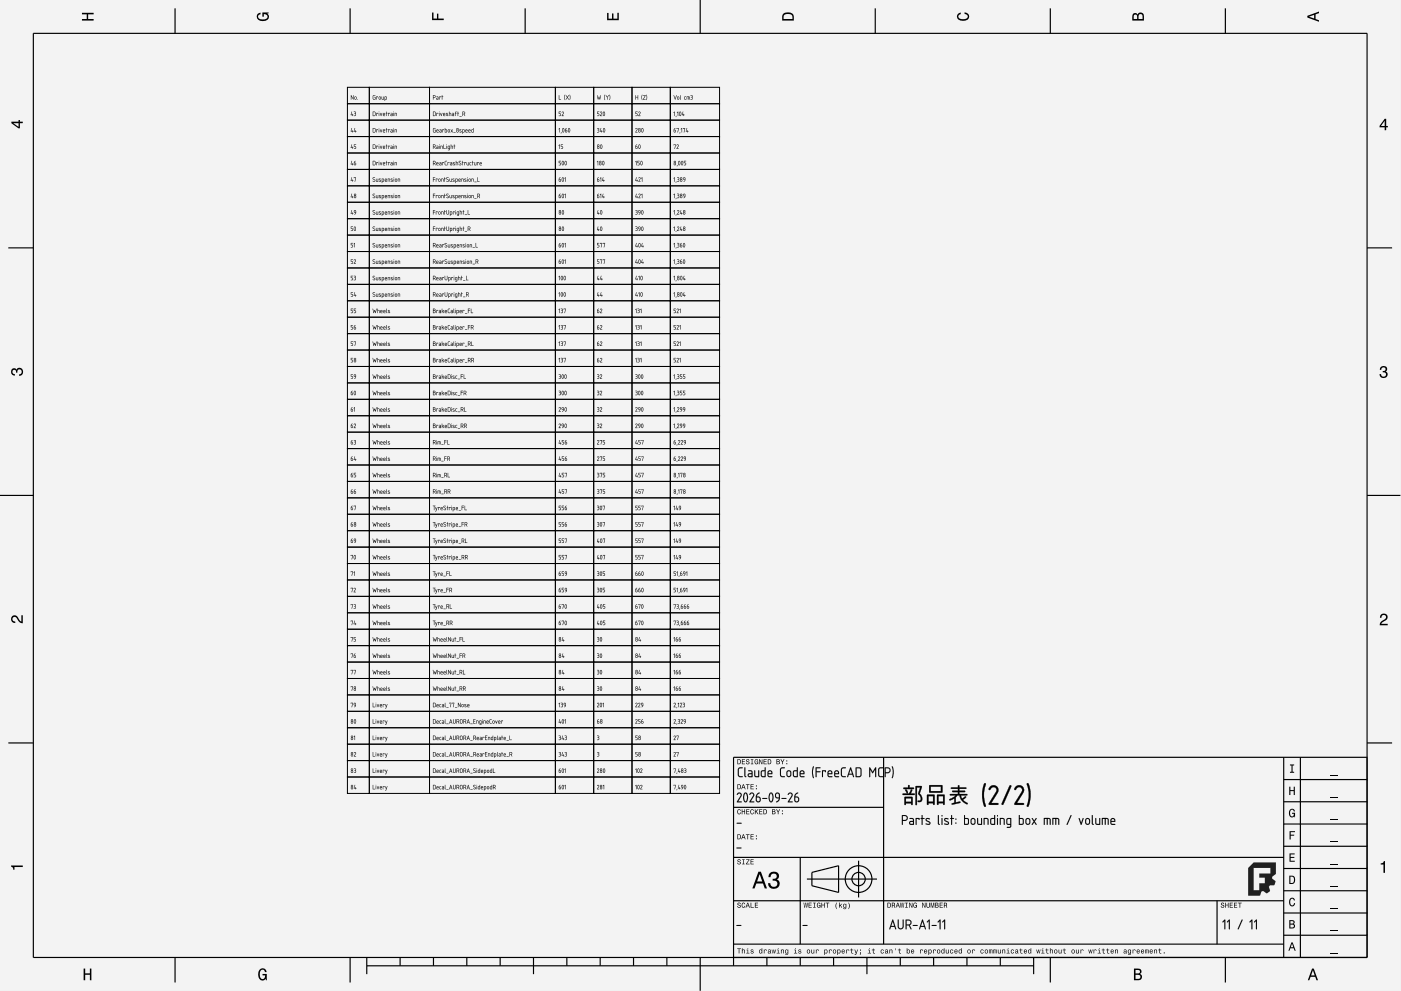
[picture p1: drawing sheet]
<svg xmlns="http://www.w3.org/2000/svg" width="420mm" height="297mm" viewBox="0 0 420 297" stroke-linecap="round" stroke-linejoin="round" font-family="sans-serif">
<path d="M0 0h420v297h-420z" fill-rule="evenodd" fill="#f1f3f5"/>
<path d="M0 0h420v297h-420zM0 0v297h420v-297z" fill="#000"/>
<g fill="none" stroke="#000" stroke-width=".35">
<path d="M10 10h400v277h-400zM52.5 2.5v7.5M105 2.5v7.5M157.5 2.5v7.5M210 0v10M262.5 2.5v7.5M315 2.5v7.5M367.5 2.5v7.5M2.5 74.3h7.5M410 74.3h7.5M0 148.5h10M410 148.5h10"/>
<path d="M2.5 222.7h7.5M265 227v56M385 233.7h25M385 227v60M390 227v60M410 222.7h7.5M410 227h-190v62.5M220 257h165M220 242h45M240 257v26M257.5 258v11M385 253.7h25"/>
<path d="M385 247h25M385 240.3h25M220 270h165M242 263.5h21M243.5 261.5l8-2v8l-8-2zM365 270v13M385 273.7h25M385 267h25M385 260.3h25M52.5 287v7.5M105 287v7.5M110 289.5h200"/>
<path d="M110 287v5M120 287v2.5M130 287v2.5M140 287v2.5M150 287v2.5M160 287v5M170 287v2.5M180 287v2.5M190 287v2.5M200 287v2.5M210 287v10M220 283h165"/>
<path d="M230 287v2.5M240 287v2.5M250 287v2.5M260 287v5M270 287v2.5M280 287v2.5M290 287v2.5M300 287v2.5M310 287v5M315 287v7.5M367.5 287v7.5M385 280.3h25"/>
<circle cx="257.5" cy="263.5" r="4"/>
<circle cx="257.5" cy="263.5" r="2"/>
</g>
<g fill="#000">
<path d="M24.6 3.8h3.5v.5h-1.7v1.4h1.7v.5h-3.5v-.5h1.4v-1.4h-1.4z" fill-rule="evenodd"/>
<path d="M77.3 4.2l.8-.4v.5l-.3 .1a.68 .68 0 0 0-.4 .6 .68 .68 0 0 0 .4 .6 1.68 1.68 0 0 0 2.4-.6 .92 .92 0 0 0-1.1-.8v.8h-.4v-1.3h1.9v.3l-.5 .1 .4 .4a1.19 1.19 0 0 1-.9 1.7 1.9 1.9 0 0 1-2.6-1.3z" fill-rule="evenodd"/>
<path d="M129.6 3.8h.4v1.8h1v-1.5h.5v1.5h1.6v.4h-3.5z" fill-rule="evenodd"/>
<path d="M182.1 3.9h.4v1.7h1v-1.6h.5v1.6h1.2v-1.8h.4v2.3h-3.5z" fill-rule="evenodd"/>
<path d="M235 4a2.19 2.19 0 0 0-.4 2.2h3.5v-1.2a1.92 1.92 0 0 0-3.1-1zM235.3 4.4l.4-.2a1.44 1.44 0 0 1 2 .8v.7h-2.7l.1-1z" fill-rule="evenodd"/>
<path d="M287.3 4.2l.8-.4v.4l-.3 .1a.66 .66 0 0 0-.4 .6 .66 .66 0 0 0 .4 .6l.4 .2a1.59 1.59 0 0 0 2-.7 .9 .9 0 0 0-.9-.8v-.5a1.24 1.24 0 0 1 1.3 1.1 1.24 1.24 0 0 1-1 1.4 1.93 1.93 0 0 1-2.6-1.2z" fill-rule="evenodd"/>
<path d="M339.8 4.2l-.2 2h3.5v-1.4a.98 .98 0 0 0-.8-1 .98 .98 0 0 0-1.1 .6 .84 .84 0 0 0-1.4-.2zM340.1 4.5l.4-.1 .4 .1 .1 1.2h-1zM341.6 4.4l.4-.2a.57 .57 0 0 1 .7 .7v.8h-1.3z" fill-rule="evenodd"/>
<path d="M392.1 4.7v.6l3.5 1.2v-.4l-1.1-.4v-1.4l1.1-.4v-.4zM392.6 5l1.5-.5v1z" fill-rule="evenodd"/>
<path d="M3.4 36.5v.4l2.1 1.6h.5v-1.6h.8v-.4h-.8v-.5h-.4v.5zM4 36.9h1.6v1.1z" fill-rule="evenodd"/>
<path d="M415.3 35.6l-1.6 2.1v.5h1.6v.8h.4v-.8h.5v-.4h-.5v-2.2zM415.3 36.2v1.6h-1.1z" fill-rule="evenodd"/>
<path d="M3.6 110.6a.86 .86 0 0 1 1.4 .2 1.12 1.12 0 0 1 1.5-.4 1.12 1.12 0 0 1 .3 1.6l-.5 .6-.6 .1v-.5a.72 .72 0 0 0 .9-.7 .72 .72 0 0 0-.8-.7 .72 .72 0 0 0-.6 .9h-.4a.62 .62 0 0 0-.4-.8 .62 .62 0 0 0-.8 .4 .62 .62 0 0 0 .5 .8h.4l-.1 .5a1.17 1.17 0 0 1-1-.7 1.17 1.17 0 0 1 .2-1.3z" fill-rule="evenodd"/>
<path d="M414.1 110a1.01 1.01 0 0 1 1.5-.2 1.01 1.01 0 0 1 0 1.5 1.12 1.12 0 0 1 .4 1.6 1.12 1.12 0 0 1-1.6 .3l-.6-.6-.1-.5h.5a.72 .72 0 0 0 .6 .9 .72 .72 0 0 0 .8-.8 .72 .72 0 0 0-.9-.6v-.4a.62 .62 0 0 0 .8-.4 .62 .62 0 0 0-.5-.8 .62 .62 0 0 0-.7 .5l-.1 .4h-.4z" fill-rule="evenodd"/>
<path d="M3.6 184.7a1.22 1.22 0 0 1 2 .8l.8 .8v-1.9h.4v2.4a2.76 2.76 0 0 1-2-1.8 .69 .69 0 0 0-1.1 .5 .69 .69 0 0 0 .9 .8v.4a1.18 1.18 0 0 1-1.2-.6 1.18 1.18 0 0 1 .2-1.4z" fill-rule="evenodd"/>
<path d="M414.2 184.2a1.18 1.18 0 0 1 1.9 .3 1.18 1.18 0 0 1-1 1.7l-.8 .8h1.9v.4h-2.4a2.76 2.76 0 0 1 1.8-2 .69 .69 0 0 0-.5-1.1 .69 .69 0 0 0-.8 .9h-.5z" fill-rule="evenodd"/>
<path d="M221.1 227.6v1.5h.5a.77 .77 0 0 0 .6-.8 .77 .77 0 0 0-.6-.7zM221.3 227.8a.58 .58 0 0 1 .7 .5 .58 .58 0 0 1-.7 .6zM222.5 227.6v1.5h.9v-.2h-.7v-.5h.7v-.2h-.7v-.4h.7v-.2zM223.9 227.7a.6 .6 0 0 0 0 .6 .6 .6 0 0 0 .7 .2 .33 .33 0 0 1-.4 .5 .33 .33 0 0 1-.3-.4h-.2a.54 .54 0 0 0 .6 .6 .54 .54 0 0 0 .5-.7 .54 .54 0 0 0-.8-.4 .28 .28 0 0 1 .2-.4 .28 .28 0 0 1 .3 .3h.2v-.2l-.3-.2zM225.2 227.6v.2h.2v1.1h-.2v.2h.7v-.2h-.3v-1.1h.3v-.2zM226.4 227.7a.72 .72 0 0 0-.2 1 .72 .72 0 0 0 1 .3l.2 .1v-.8h-.6v.1h.4l-.2 .5a.56 .56 0 0 1-.5-.6 .56 .56 0 0 1 .6-.5l.3 .2-.3-.4zM227.7 227.6v1.5h.1v-1.3l.6 1.3h.2v-1.5h-.1v1.2l-.6-1.2zM229 227.6v1.5h.9v-.2h-.7v-.5h.7v-.2h-.7v-.4h.7v-.2zM230.3 227.6v1.5h.5a.77 .77 0 0 0 .5-.8 .77 .77 0 0 0-.5-.7zM230.5 227.8a.58 .58 0 0 1 .6 .5 .58 .58 0 0 1-.6 .6zM232.9 227.6v1.5h.5a.42 .42 0 0 0 .5-.3 .42 .42 0 0 0-.3-.5l.2-.2-.1-.4zM233.1 227.8h.3a.23 .23 0 0 1 .2 .2 .23 .23 0 0 1-.3 .2h-.2zM233.1 228.4h.3a.26 .26 0 0 1 .3 .2 .26 .26 0 0 1-.3 .3h-.3zM234.1 227.6l.5 .9v.6h.2v-.6l.5-.9h-.3l-.3 .7-.4-.7zM235.8 228.7v.4h.3v-.4zM235.8 227.9v.3h.3v-.3z" fill-rule="evenodd"/>
<path d="M221.1 235.1v1.5h.5a.77 .77 0 0 0 .6-.8 .77 .77 0 0 0-.6-.7zM221.3 235.3a.58 .58 0 0 1 .7 .5 .58 .58 0 0 1-.7 .6zM222.8 235.1l-.5 1.5h.2l.1-.5h.6l.2 .5h.2l-.5-1.5zM222.9 235.3l.3 .6h-.5zM223.7 235.1v.2h.4v1.3h.2v-1.3h.5v-.2zM225.1 235.1v1.5h.9v-.2h-.7v-.5h.7v-.2h-.7v-.4h.7v-.2zM226.7 236.2v.4h.3v-.4zM226.7 235.4v.3h.3v-.3z" fill-rule="evenodd"/>
<path d="M386.6 235.8h.4v1h1v-1h.3v2.5h-.3v-1.2h-1v1.2h-.4z" fill-rule="evenodd"/>
<path d="M386.9 229.1h1.2v.3h-.5v1.9h.5v.3h-1.2v-.3h.4v-1.9h-.4z" fill-rule="evenodd"/>
<path d="M3.3 259.4h3.5v.5h-2.5v.8h-.3a.77 .77 0 0 0-.7-.9z" fill-rule="evenodd"/>
<path d="M221.3 257.7a.6 .6 0 0 0 0 .6 .6 .6 0 0 0 .7 .3 .33 .33 0 0 1-.4 .4 .33 .33 0 0 1-.3-.4h-.2a.54 .54 0 0 0 .6 .6 .54 .54 0 0 0 .5-.7 .54 .54 0 0 0-.8-.4 .28 .28 0 0 1 .2-.4 .28 .28 0 0 1 .3 .3h.2v-.2l-.3-.2zM222.6 257.6v.2h.2v1.1h-.2v.2h.7v-.2h-.3v-1.1h.3v-.2zM223.8 257.6v.2h.8l-.9 1.3h1.1v-.2h-.9l.9-1.3zM225.1 257.6v1.5h.9v-.2h-.7v-.5h.7v-.2h-.7v-.4h.7v-.2z" fill-rule="evenodd"/>
<path d="M221.1 250.1v1.5h.5a.77 .77 0 0 0 .6-.8 .77 .77 0 0 0-.6-.7zM221.3 250.3a.58 .58 0 0 1 .7 .5 .58 .58 0 0 1-.7 .6zM222.8 250.1l-.5 1.5h.2l.1-.5h.6l.2 .5h.2l-.5-1.5zM222.9 250.3l.3 .6h-.5zM223.7 250.1v.2h.4v1.3h.2v-1.3h.5v-.2zM225.1 250.1v1.5h.9v-.2h-.7v-.5h.7v-.2h-.7v-.4h.7v-.2zM226.7 251.2v.4h.3v-.4zM226.7 250.4v.3h.3v-.3z" fill-rule="evenodd"/>
<path d="M221.3 242.7a.72 .72 0 0 0-.2 1 .72 .72 0 0 0 .9 .3l.2-.5-.4 .4a.56 .56 0 0 1-.5-.6 .56 .56 0 0 1 .6-.5l.3 .2-.4-.4zM222.4 242.6v1.5h.2v-.7h.6v.7h.2v-1.5h-.2v.6h-.6v-.6zM223.8 242.6v1.5h.9v-.2h-.7v-.5h.7v-.2h-.7v-.4h.7v-.2zM225.2 242.7a.72 .72 0 0 0-.2 1 .72 .72 0 0 0 .9 .3l.2-.5-.4 .4a.56 .56 0 0 1-.5-.6 .56 .56 0 0 1 .6-.5l.3 .2-.4-.4zM226.4 242.6v1.5h.2l.2-.8 .5 .8h.2l-.6-.9 .6-.6h-.3l-.6 .7v-.7zM227.7 242.6v1.5h.9v-.2h-.7v-.5h.7v-.2h-.7v-.4h.7v-.2zM228.9 242.6v1.5h.5a.77 .77 0 0 0 .6-.8 .77 .77 0 0 0-.6-.7zM229.1 242.7a.58 .58 0 0 1 .7 .6 .58 .58 0 0 1-.7 .6zM231.6 242.6v1.5h.5a.42 .42 0 0 0 .5-.3 .42 .42 0 0 0-.3-.5l.2-.3-.1-.3zM231.7 242.7h.4a.23 .23 0 0 1 .2 .3 .23 .23 0 0 1-.3 .2h-.3zM231.7 243.4h.4a.26 .26 0 0 1 .3 .2 .26 .26 0 0 1-.3 .3h-.4zM232.7 242.6l.6 .9v.6h.2v-.6l.5-.9h-.3l-.3 .7-.4-.7zM234.5 243.7v.4h.3v-.4zM234.5 242.9v.3h.3v-.3z" fill-rule="evenodd"/>
<path d="M386.7 255.8h1.6v.3h-1.2v.8h1.1v.3h-1.1v.8h1.2v.3h-1.6z" fill-rule="evenodd"/>
<path d="M386.7 249.1h1.7v.3h-1.3v.8h1v.3h-1v1.1h-.4z" fill-rule="evenodd"/>
<path d="M386.8 242.8a.85 .85 0 0 1 .9-.4 .85 .85 0 0 1 .7 .8h-.4l-.3-.5a1.04 1.04 0 0 0-.9 .9 1.04 1.04 0 0 0 .7 1.1l.4-.2 .1-.6h-.5v-.3h.9v1.4l-.3-.4-.4 .4a1.2 1.2 0 0 1-1.1-1.8z" fill-rule="evenodd"/>
<path d="M221.3 270.7a.6 .6 0 0 0 0 .6 .6 .6 0 0 0 .7 .3 .33 .33 0 0 1-.4 .4 .33 .33 0 0 1-.3-.4h-.2a.54 .54 0 0 0 .6 .6 .54 .54 0 0 0 .5-.7 .54 .54 0 0 0-.8-.4 .28 .28 0 0 1 .2-.4 .28 .28 0 0 1 .3 .3h.2v-.2l-.3-.2zM222.6 270.7a.72 .72 0 0 0-.2 1 .72 .72 0 0 0 .9 .3l.2-.5-.4 .4a.56 .56 0 0 1-.5-.6 .56 .56 0 0 1 .6-.5l.3 .2-.4-.4zM224.1 270.6l-.5 1.5h.2l.1-.5h.6l.2 .5h.2l-.5-1.5zM224.2 270.8l.3 .7h-.5zM225.1 270.6v1.5h1v-.2h-.8v-1.3zM226.4 270.6v1.5h.9v-.2h-.7v-.5h.7v-.2h-.7v-.4h.7v-.2z" fill-rule="evenodd"/>
<path d="M227.5 261.3l-1.9 5h.7l.5-1.5h2l.5 1.5h.7l-1.8-5zM227.8 262l.8 2.2h-1.5zM230.9 261.7l-.4 1.2h.6a.88 .88 0 0 1 .5-1.1 .88 .88 0 0 1 1.1 .4 .88 .88 0 0 1-.3 1.2h-.7v.6a1.03 1.03 0 0 1 1.4 .6 1.03 1.03 0 0 1-.7 1.3 1.03 1.03 0 0 1-1.3-.7l-.1-.5h-.7a1.68 1.68 0 0 0 2.2 1.7 1.68 1.68 0 0 0 .9-2.6l-.4-.2a1.29 1.29 0 0 0 .5-1.6 1.29 1.29 0 0 0-1.5-.7z" fill-rule="evenodd"/>
<path d="M241 270.6l.2 1.5h.2l.2-1.3 .3 1.3h.1l.3-1.5h-.2l-.2 1.2-.2-1.2h-.2l-.2 1.2-.2-1.2zM242.5 270.6v1.5h.9v-.2h-.7v-.5h.7v-.2h-.7v-.4h.7v-.2zM243.9 270.6v.2h.2v1.1h-.2v.2h.7v-.2h-.3v-1.1h.3v-.2zM245.1 270.7a.72 .72 0 0 0-.2 1 .72 .72 0 0 0 1 .3l.2 .1v-.8h-.6v.1h.4l-.2 .5a.56 .56 0 0 1-.5-.6 .56 .56 0 0 1 .5-.5l.4 .2-.3-.4zM246.3 270.6v1.5h.2v-.7h.6v.7h.2v-1.5h-.2v.6h-.6v-.6zM247.6 270.6v.2h.4v1.3h.2v-1.3h.5v-.2zM250.9 270.5a1.35 1.35 0 0 0 .1 2 1.84 1.84 0 0 1 0-2zM251.6 270.5v1.6h.2l.2-.6 .4 .6h.2l-.5-.8 .5-.4-.8 .5v-.9zM253 271a.55 .55 0 0 0-.2 .8 .55 .55 0 0 0 .8 .1 .41 .41 0 0 1-.2 .4 .41 .41 0 0 1-.5-.1 .47 .47 0 0 0 .5 .3 .47 .47 0 0 0 .4-.5v-1.1l-.2 .2-.3-.2zM253.1 271.2l.1-.1a.39 .39 0 0 1 .4 .4 .39 .39 0 0 1-.5 .3zM254.4 270.5a1.85 1.85 0 0 1 0 2 1.22 1.22 0 0 0 0-2z" fill-rule="evenodd"/>
<path d="M266.1 270.6v1.5h.5a.77 .77 0 0 0 .6-.8 .77 .77 0 0 0-.6-.7zM266.3 270.8a.58 .58 0 0 1 .7 .5 .58 .58 0 0 1-.7 .6zM267.5 270.6v1.5h.2v-.7a.45 .45 0 0 1 .5 .2 .45 .45 0 0 1 0 .5l.3-.1-.3-.7a.42 .42 0 0 0 .2-.4 .42 .42 0 0 0-.4-.3zM267.7 270.8h.2a.26 .26 0 0 1 .3 .2 .26 .26 0 0 1-.3 .3h-.2zM269.1 270.6l-.5 1.5h.2l.1-.5h.6l.2 .5h.2l-.5-1.5zM269.2 270.8l.3 .6h-.5zM269.9 270.6l.2 1.5h.2l.2-1.3 .3 1.3h.1l.3-1.5h-.2l-.1 1.2-.3-1.2h-.1l-.3 1.2-.1-1.2zM271.5 270.6v.2h.2v1.1h-.2v.2h.7v-.2h-.3v-1.1h.3v-.2zM272.7 270.6v1.5h.1v-1.3l.6 1.3h.2v-1.5h-.1v1.2l-.6-1.2zM274 270.7a.72 .72 0 0 0-.2 1 .72 .72 0 0 0 1 .3l.2 .1v-.8h-.6v.1h.4l-.2 .5a.52 .52 0 0 1-.6-.6 .52 .52 0 0 1 .7-.4l.3 .1-.3-.4zM276.6 270.6v1.5h.1v-1.3l.6 1.3h.2v-1.5h-.1v1.2l-.6-1.2zM277.8 270.6v.9a.52 .52 0 0 0 .6 .6 .52 .52 0 0 0 .5-.6v-.9h-.2v.9a.33 .33 0 0 1-.3 .4 .33 .33 0 0 1-.4-.4v-.9zM279.1 270.6v1.5h.2v-1.4l.3 1.4h.1l.3-1.4v1.4h.2v-1.5h-.3l-.2 1.3-.3-1.3zM280.5 270.6v1.5h.5a.42 .42 0 0 0 .5-.3 .42 .42 0 0 0-.3-.5l.2-.2-.1-.4zM280.7 270.8h.3a.23 .23 0 0 1 .2 .2 .23 .23 0 0 1-.3 .2h-.2zM280.7 271.4h.3a.26 .26 0 0 1 .3 .2 .26 .26 0 0 1-.3 .3h-.3zM281.8 270.6v1.5h1v-.2h-.8v-.5h.7v-.2h-.7v-.4h.7v-.2zM283.1 270.6v1.5h.2v-.7a.45 .45 0 0 1 .5 .2 .45 .45 0 0 1 .1 .5l.2-.1-.3-.7a.42 .42 0 0 0 .2-.4 .42 .42 0 0 0-.4-.3zM283.3 270.8h.2a.26 .26 0 0 1 .3 .2 .26 .26 0 0 1-.3 .3h-.2z" fill-rule="evenodd"/>
<path d="M366.3 270.7a.6 .6 0 0 0 0 .6 .6 .6 0 0 0 .7 .3 .33 .33 0 0 1-.4 .4 .33 .33 0 0 1-.3-.4h-.2a.54 .54 0 0 0 .6 .6 .54 .54 0 0 0 .5-.7 .54 .54 0 0 0-.8-.4 .28 .28 0 0 1 .2-.4 .28 .28 0 0 1 .3 .3h.2v-.2l-.3-.2zM367.4 270.6v1.5h.2v-.7h.6v.7h.2v-1.5h-.2v.6h-.6v-.6zM368.8 270.6v1.5h.9v-.2h-.7v-.5h.7v-.2h-.7v-.4h.7v-.2zM370.1 270.6v1.5h.9v-.2h-.7v-.5h.7v-.2h-.7v-.4h.7v-.2zM371.3 270.6v.2h.4v1.3h.2v-1.3h.5v-.2z" fill-rule="evenodd"/>
<path d="M386.7 262.5v2.5h.8a1.28 1.28 0 0 0 1-1.3 1.28 1.28 0 0 0-1-1.2zM387 262.8a.96 .96 0 0 1 1.1 .9 .96 .96 0 0 1-1.1 1z" fill-rule="evenodd"/>
<path d="M386.7 275.8v2.5h.9a.7 .7 0 0 0 .8-.5 .7 .7 0 0 0-.5-.8l.4-.6a.62 .62 0 0 0-.8-.6zM387 276.1h.5a.38 .38 0 0 1 .4 .4 .38 .38 0 0 1-.4 .3h-.5zM387 277.1h.5a.44 .44 0 0 1 .5 .5 .44 .44 0 0 1-.4 .4h-.6z" fill-rule="evenodd"/>
<path d="M386.8 269.4a.85 .85 0 0 1 1-.3 .85 .85 0 0 1 .6 .8h-.4l-.3-.5a1.05 1.05 0 0 0-.8 .9 1.05 1.05 0 0 0 .6 1.1l.4-.2 .2-.5h.3a.89 .89 0 0 1-.7 1 .89 .89 0 0 1-1-.8z" fill-rule="evenodd"/>
<path d="M414.1 258.8a.77 .77 0 0 0 .9-.7h.4v3.5h-.5v-2.5h-.8z" fill-rule="evenodd"/>
<path d="M25.1 290.3h.4v1.4h1.5v-1.4h.4v3.5h-.4v-1.6h-1.5v1.6h-.4z" fill-rule="evenodd"/>
<path d="M77.8 290.7a1.19 1.19 0 0 1 1.3-.4 1.19 1.19 0 0 1 .9 1.1h-.5l-.1-.3a.68 .68 0 0 0-.6-.5 .68 .68 0 0 0-.7 .4 1.68 1.68 0 0 0 .6 2.5 .92 .92 0 0 0 .8-1.1h-.8v-.5h1.3v1.9h-.2l-.1-.5-.4 .5a1.19 1.19 0 0 1-1.8-1v-1.5z" fill-rule="evenodd"/>
<path d="M221.1 284.3v.2h.4v1.3h.2v-1.3h.5v-.2zM222.5 284.2v1.6h.2v-.8l.3-.3 .2 .2v.9h.2v-.8a.38 .38 0 0 0-.3-.4 .38 .38 0 0 0-.4 .2v-.6zM223.9 284.7l.3 .1v.8l-.4 .2h1l-.4-.2v-.9zM224.2 284.2l.2 .2zM225.2 284.7v.4l.6 .3a.26 .26 0 0 1-.2 .3 .26 .26 0 0 1-.3-.3h-.2a.42 .42 0 0 0 .6 .4 .42 .42 0 0 0 .1-.7l-.5-.2 .2-.2 .5 .2-.1-.2zM227.8 284.7a.54 .54 0 0 0-.2 .8 .54 .54 0 0 0 .8 .1l.2 .2v-1.6h-.2v.6l-.3-.2zM227.9 284.9l.1-.1a.39 .39 0 0 1 .4 .4 .39 .39 0 0 1-.5 .3zM229.1 284.6v1.2h.2v-1l.7 .2a.38 .38 0 0 0-.3-.4 .38 .38 0 0 0-.5 .2zM230.4 284.7l-.1 .3 .5-.2 .1 .3a.42 .42 0 0 0-.6 .1 .42 .42 0 0 0 .3 .6l.7-.2-.2-.9zM230.5 285.4a.25 .25 0 0 1 .5 0 .25 .25 0 0 1-.5 0zM231.4 284.6l.3 1.2h.2l.2-1 .1 1h.2l.3-1.2h-.2l-.2 1-.2-1h-.1l-.2 1-.2-1zM233 284.7l.3 .1v.8l-.4 .2h1l-.4-.2v-.9zM233.3 284.2l.2 .2zM234.2 284.6v1.2h.2v-.8l.3-.3 .2 .2v.9h.2v-.8a.38 .38 0 0 0-.3-.4 .38 .38 0 0 0-.4 .2zM235.6 284.7a.55 .55 0 0 0-.2 .8 .55 .55 0 0 0 .8 .1 .41 .41 0 0 1-.2 .5 .41 .41 0 0 1-.5-.2 .47 .47 0 0 0 .5 .3 .47 .47 0 0 0 .4-.5v-1.1l-.2 .2-.3-.2zM235.7 284.9l.1-.1a.39 .39 0 0 1 .4 .4 .39 .39 0 0 1-.5 .3zM238.2 284.7l.3 .1v.8l-.4 .2h1l-.4-.2v-.9zM238.5 284.2l.2 .2zM239.5 284.7v.4l.6 .3a.26 .26 0 0 1-.2 .3 .26 .26 0 0 1-.3-.3h-.2a.42 .42 0 0 0 .6 .4 .42 .42 0 0 0 .1-.7l-.5-.2 .3-.2 .4 .2-.1-.2zM242 285.2a.57 .57 0 0 0 1.1 0 .57 .57 0 0 0-1.1 0zM242.2 284.9l.1-.1a.4 .4 0 0 1 .5 .4 .4 .4 0 0 1-.6 .3zM243.3 284.6v.8a.38 .38 0 0 0 .3 .4 .38 .38 0 0 0 .4-.2l.2 .2v-1.2h-.2v.8l-.3 .2-.2-.1v-.9zM244.7 284.6v1.2h.2l.1-1 .6 .2a.38 .38 0 0 0-.3-.4 .38 .38 0 0 0-.4 .2zM247.2 284.6v1.6h.2l.1-.5a.53 .53 0 0 0 .7-.5 .53 .53 0 0 0-.8-.4zM247.5 284.9l.1-.1a.39 .39 0 0 1 .4 .4 .39 .39 0 0 1-.5 .3zM248.6 284.6v1.2h.2l.1-1 .6 .2a.38 .38 0 0 0-.3-.4 .38 .38 0 0 0-.4 .2zM249.8 285.2a.57 .57 0 0 0 1.1 0 .57 .57 0 0 0-1.1 0zM250 284.9l.1-.1a.4 .4 0 0 1 .5 .4 .4 .4 0 0 1-.6 .3zM251.1 284.6v1.6h.2l.1-.5a.53 .53 0 0 0 .7-.5 .53 .53 0 0 0-.8-.4zM251.4 284.9l.1-.1a.39 .39 0 0 1 .4 .4 .39 .39 0 0 1-.5 .3zM252.5 284.7a.57 .57 0 0 0-.1 .9 .57 .57 0 0 0 .9 0v-.2l-.5 .2-.2-.3h.7l-.1-.6-.3-.1zM252.7 284.8h.3l.2 .3h-.6zM253.8 284.6v1.2h.2l.1-1 .6 .2a.38 .38 0 0 0-.3-.4 .38 .38 0 0 0-.4 .2zM255.3 284.3v.4l-.4 .1h.4l.1 .9 .5 .1-.4-.4v-.6h.4v-.1h-.4v-.4zM256.2 284.6l.5 1.2-.4 .4h.3l.7-1.6h-.2l-.3 1-.4-1zM257.9 284.6v.3h.3v-.3zM257.9 285.5l.2 .3-.2 .4 .3-.4v-.3zM260.3 284.7l.3 .1v.8l-.4 .2h1l-.4-.2v-.9zM260.6 284.2l.2 .2zM261.8 284.3v.4l-.3 .1h.3l.1 .9 .5 .1-.4-.4v-.6h.4v-.1h-.4v-.4zM264.2 284.7a.57 .57 0 0 0 0 .9 .57 .57 0 0 0 .8 0l-.1-.2a.32 .32 0 0 1-.5 0 .32 .32 0 0 1 0-.4 .32 .32 0 0 1 .5 0h.2l-.3-.4zM265.6 284.7l-.2 .3 .6-.2 .1 .3a.42 .42 0 0 0-.7 .1 .42 .42 0 0 0 .3 .6l.7-.2-.2-.9zM265.6 285.4a.25 .25 0 0 1 .5 0 .25 .25 0 0 1-.5 0zM266.7 284.6v1.2h.2v-.8l.3-.3 .2 .2v.9h.2v-.8a.38 .38 0 0 0-.2-.4 .38 .38 0 0 0-.5 .2zM268.4 284.2l.2 .6zM269.6 284.3v.4l-.3 .1h.3l.1 .9 .5 .1-.4-.4v-.6h.4v-.1h-.4v-.4zM271.9 284.2v1.6l.2-.2a.5 .5 0 0 0 .8-.4 .5 .5 0 0 0-.8-.4v-.6zM272.2 284.9l.1-.1a.39 .39 0 0 1 .4 .4 .39 .39 0 0 1-.5 .3zM273.3 284.7a.57 .57 0 0 0-.1 .9 .57 .57 0 0 0 .9 0v-.2l-.5 .2-.2-.3h.8l-.2-.6-.3-.1zM273.5 284.8h.3l.2 .3h-.6zM275.9 284.6v1.2h.2l.1-1 .6 .2a.38 .38 0 0 0-.3-.4 .38 .38 0 0 0-.4 .2zM277.2 284.7a.57 .57 0 0 0 0 .9 .57 .57 0 0 0 .8 0l.1-.2-.6 .2-.2-.3h.8l-.2-.6-.3-.1zM277.4 284.8h.3l.2 .3h-.6zM278.4 284.6v1.6h.2l.1-.5a.53 .53 0 0 0 .8-.5 .53 .53 0 0 0-.9-.4zM278.7 284.9l.1-.1a.39 .39 0 0 1 .4 .4 .39 .39 0 0 1-.5 .3zM279.8 284.6v1.2h.2l.1-1 .6 .2a.38 .38 0 0 0-.3-.4 .38 .38 0 0 0-.4 .2zM281 285.2a.57 .57 0 0 0 1.1 0 .57 .57 0 0 0-1.1 0zM281.3 284.9l.1-.1a.4 .4 0 0 1 .4 .4 .4 .4 0 0 1-.5 .3zM282.4 284.7a.54 .54 0 0 0-.1 .8 .54 .54 0 0 0 .8 .1l.1 .2v-1.6h-.1v.6l-.4-.2zM282.6 284.9v-.1a.39 .39 0 0 1 .5 .4 .39 .39 0 0 1-.5 .3zM283.6 284.6v.8a.38 .38 0 0 0 .3 .4 .38 .38 0 0 0 .5-.2l.1 .2v-1.2h-.1l-.1 .8-.3 .2-.2-.1v-.9zM285 284.7a.57 .57 0 0 0 0 .9 .57 .57 0 0 0 .8 0l-.1-.2a.32 .32 0 0 1-.5 0 .32 .32 0 0 1 0-.4 .32 .32 0 0 1 .5 0h.2l-.3-.4zM286.3 284.7a.57 .57 0 0 0 0 .9 .57 .57 0 0 0 .8 0l.1-.2-.6 .2-.2-.3h.8l-.2-.6-.3-.1zM286.5 284.8h.3l.2 .3h-.6zM287.6 284.7a.54 .54 0 0 0-.1 .8 .54 .54 0 0 0 .8 .1l.2 .2v-1.6h-.2v.6l-.4-.2zM287.8 284.9v-.1a.39 .39 0 0 1 .5 .4 .39 .39 0 0 1-.5 .3zM290.1 285.2a.57 .57 0 0 0 1.1 0 .57 .57 0 0 0-1.1 0zM290.4 284.9l.1-.1a.4 .4 0 0 1 .4 .4 .4 .4 0 0 1-.5 .3zM291.5 284.6v1.2h.2l.1-1 .6 .2a.38 .38 0 0 0-.3-.4 .38 .38 0 0 0-.4 .2zM294.2 284.7a.57 .57 0 0 0-.1 .9 .57 .57 0 0 0 .8 0l-.1-.2a.32 .32 0 0 1-.5 0 .32 .32 0 0 1 0-.4 .32 .32 0 0 1 .5 0h.2l-.3-.4zM295.3 285.2a.57 .57 0 0 0 1.1 0 .57 .57 0 0 0-1.1 0zM295.6 284.9l.1-.1a.4 .4 0 0 1 .4 .4 .4 .4 0 0 1-.5 .3zM296.6 284.6v1.2h.2l.1-1.1 .1 1.1h.2l.2-1.1 .1 1.1h.1l-.1-1.2zM297.9 284.6v1.2h.2l.1-1.1 .1 1.1h.2l.2-1.1 .1 1.1h.1l-.1-1.2zM299.3 284.6v.8a.38 .38 0 0 0 .2 .4 .38 .38 0 0 0 .5-.2l.2 .2v-1.2h-.2l-.1 .8-.2 .2-.2-.1-.1-.9zM300.6 284.6v1.2h.2v-.8l.3-.3 .2 .2v.9h.2v-.8a.38 .38 0 0 0-.3-.4 .38 .38 0 0 0-.5 .2zM302 284.7l.3 .1v.8l-.4 .2h.9l-.4-.2v-.9zM302.3 284.2l.2 .2zM303.3 284.7a.57 .57 0 0 0-.1 .9 .57 .57 0 0 0 .9 0l-.2-.2a.32 .32 0 0 1-.5 0 .32 .32 0 0 1 0-.4 .32 .32 0 0 1 .5 0h.2l-.3-.4zM304.6 284.7l-.1 .3 .2-.2a.23 .23 0 0 1 .3-.1 .23 .23 0 0 1 .1 .4 .42 .42 0 0 0-.6 .1 .42 .42 0 0 0 .3 .6l.6-.2-.2-.9zM304.6 285.4a.25 .25 0 0 1 .5 0 .25 .25 0 0 1-.5 0zM306 284.3v.4l-.3 .1h.3l.1 .9 .5 .1-.4-.4v-.6h.4v-.1h-.4v-.4zM307.2 284.7a.57 .57 0 0 0-.1 .9 .57 .57 0 0 0 .8 0l.1-.2-.6 .2-.2-.3h.8l-.1-.6-.4-.1zM307.3 284.8h.3l.2 .3h-.6zM308.4 284.7a.54 .54 0 0 0-.1 .8 .54 .54 0 0 0 .8 .1l.2 .2v-1.6h-.2v.6l-.4-.2zM308.6 284.9l.1-.1a.39 .39 0 0 1 .4 .4 .39 .39 0 0 1-.5 .3zM310.8 284.6l.3 1.2h.1l.2-1 .2 1h.2l.3-1.2h-.2l-.2 1-.2-1h-.2l-.1 1-.2-1zM312.4 284.7l.3 .1v.8l-.4 .2h.9l-.3-.2v-.9zM312.7 284.2l.2 .2zM313.8 284.3v.4l-.3 .1h.3l.1 .9 .6 .1-.5-.4v-.6h.5v-.1h-.5v-.4zM314.9 284.2v1.6h.2v-.8l.3-.3 .2 .2v.9h.2v-.8a.38 .38 0 0 0-.3-.4 .38 .38 0 0 0-.4 .2v-.6zM316.1 285.2a.6 .6 0 0 0 1.2 0 .6 .6 0 0 0-1.2 0zM316.4 284.9l.1-.1a.4 .4 0 0 1 .4 .4 .4 .4 0 0 1-.5 .3zM317.5 284.6v.8a.38 .38 0 0 0 .2 .4 .38 .38 0 0 0 .5-.2l.2 .2v-1.2h-.2v.8l-.3 .2-.2-.1v-.9zM319 284.3v.4l-.3 .1h.3l.1 .9 .6 .1-.5-.4v-.6h.5v-.1h-.5v-.4zM321.3 285.2a.6 .6 0 0 0 1.2 0 .6 .6 0 0 0-1.2 0zM321.6 284.9l.1-.1a.4 .4 0 0 1 .4 .4 .4 .4 0 0 1-.5 .3zM322.7 284.6v.8a.38 .38 0 0 0 .2 .4 .38 .38 0 0 0 .5-.2l.2 .2v-1.2h-.2v.8l-.3 .2-.2-.1v-.9zM324.1 284.6v1.2h.1l.1-1 .7 .2a.38 .38 0 0 0-.3-.4 .38 .38 0 0 0-.5 .2zM326.4 284.6l.3 1.2h.2l.1-1 .2 1h.2l.3-1.2h-.2l-.2 1-.2-1h-.2l-.1 1-.2-1zM328 284.6v1.2h.1l.1-1 .7 .2a.38 .38 0 0 0-.3-.4 .38 .38 0 0 0-.5 .2zM329.3 284.7l.3 .1v.8l-.4 .2h1l-.4-.2v-.9zM329.6 284.2l.2 .2zM330.7 284.3v.4l-.3 .1h.3l.1 .9 .6 .1-.5-.4v-.6h.5v-.1h-.5v-.4zM332 284.3v.4l-.3 .1h.3l.1 .9 .6 .1-.5-.4v-.6h.5v-.1h-.5v-.4zM333.2 284.7a.57 .57 0 0 0-.1 .9 .57 .57 0 0 0 .8 0l.1-.2-.6 .2-.1-.3h.7l-.1-.6-.4-.1zM333.3 284.8h.4l.1 .3h-.5zM334.4 284.6v1.2h.2v-.8l.3-.3 .2 .2v.9h.2v-.8a.38 .38 0 0 0-.3-.4 .38 .38 0 0 0-.4 .2zM337.1 284.7l-.1 .3 .2-.2a.23 .23 0 0 1 .4-.1 .23 .23 0 0 1 0 .4 .42 .42 0 0 0-.6 .1 .42 .42 0 0 0 .3 .6l.7-.2-.3-.9zM337.2 285.4a.25 .25 0 0 1 .5 0 .25 .25 0 0 1-.5 0zM338.3 284.7a.55 .55 0 0 0-.1 .8 .55 .55 0 0 0 .8 .1 .41 .41 0 0 1-.2 .5 .41 .41 0 0 1-.5-.2 .47 .47 0 0 0 .5 .3 .47 .47 0 0 0 .4-.5v-1.1l-.2 .2-.3-.2zM338.5 284.9l.1-.1a.39 .39 0 0 1 .4 .4 .39 .39 0 0 1-.5 .3zM339.7 284.6v1.2h.2v-1l.7 .2a.38 .38 0 0 0-.3-.4 .38 .38 0 0 0-.5 .2zM341 284.7a.57 .57 0 0 0-.1 .9 .57 .57 0 0 0 .8 0l.1-.2-.6 .2-.1-.3h.7l-.1-.6-.4-.1zM341.1 284.8h.4l.1 .3h-.5zM342.3 284.7a.57 .57 0 0 0-.1 .9 .57 .57 0 0 0 .8 0l.1-.2-.6 .2-.1-.3h.7l-.1-.6-.4-.1zM342.4 284.8h.4l.1 .3h-.5zM343.4 284.6v1.2h.2l.2-1.1 .1 1.1h.1l.2-1.1 .1 1.1h.2l-.1-1.2zM344.9 284.7a.57 .57 0 0 0-.1 .9 .57 .57 0 0 0 .8 0l.1-.2-.6 .2-.1-.3h.7l-.1-.6-.4-.1zM345 284.8h.4l.1 .3h-.5zM346.1 284.6v1.2h.2v-.8l.3-.3 .2 .2v.9h.2v-.8a.38 .38 0 0 0-.3-.4 .38 .38 0 0 0-.4 .2zM347.7 284.3v.4l-.4 .1h.4v.9l.6 .1-.5-.4v-.6h.5v-.1h-.5v-.4zM349 285.5v.3h.3v-.3z" fill-rule="evenodd"/>
<path d="M340.1 290.3v3.5h1.3a.98 .98 0 0 0 1.1-.7 .98 .98 0 0 0-.6-1.2 .86 .86 0 0 0 .4-1 .86 .86 0 0 0-1-.6zM340.5 290.7h.8a.53 .53 0 0 1 .6 .6 .53 .53 0 0 1-.7 .5h-.7zM340.5 292.2h.8a.61 .61 0 0 1 .7 .6 .61 .61 0 0 1-.7 .6h-.8z" fill-rule="evenodd"/>
<path d="M387.3 282.5l-.9 2.5h.3l.3-.8h1l.2 .8h.4l-.9-2.5zM387.5 282.8l.4 1.1h-.8z" fill-rule="evenodd"/>
<path d="M393.5 290.3l-1.3 3.5h.5l.3-1h1.4l.4 1h.5l-1.3-3.5zM393.7 290.8l.6 1.6h-1.1z" fill-rule="evenodd"/>
</g>
<path d="M398.9 239h2.2M398.9 232.4h2.2M398.9 259h2.2M398.9 252.4h2.2M398.9 245.7h2.2M398.9 279h2.2M398.9 272.4h2.2M398.9 265.7h2.2M398.9 285.7h2.2" fill="none" stroke="#000" stroke-width=".3"/>
<path d="M374.3 260.2v8.3h3.4l.7-1.3 .4-.1 1.1 .7 .9-.6-.2-1.5 .3-.3 1.2-.1 .4-1-.1-.3-.9-.7v-.3l1.1-1 .1-3.5h-6.7zM376 260.2h5v1.6h-3.3v1.3h1.6v1.6h-1.6v2.1h-1.7z" fill-rule="evenodd" fill="#212529"/>
<g fill="#000">
<path d="M179.1 220.5a.47 .47 0 0 1 .5 .1 .47 .47 0 0 1 .1 .6v.1a.38 .38 0 0 1-.2 .5 .38 .38 0 0 1-.4-.1l.5-.2-.4-.4 .4-.4zM179.1 225.4a.47 .47 0 0 1 .5 .1 .47 .47 0 0 1 .1 .6v.1a.38 .38 0 0 1-.2 .5 .38 .38 0 0 1-.4-.1l.5-.2-.4-.4 .4-.3zM220.9 254.1l1.4 .1-1.3 .1zM221 246.7l1.4 .1-1.3 .1zM220.9 277.3l1.4 .1-1.3 .1zM240.7 277.3l1.5 .1-1.4 .1z"/>
<path d="M105.5 33.5l-.2 .9h.4v-.3l.3 .4-.3 .3v-.3h-.5zM105.5 33.5l-.3 1h.5v.3l.3-.3-.2-.4-.1 .3h-.4zM106.1 33.5h.6l-.1 .5a.41 .41 0 0 1 .1 .6 .41 .41 0 0 1-.6 .1l.5-.3-.4-.4 .4-.1v-.3zM106.1 33.5l.5 .1v.3l-.3 .1 .3 .2a.35 .35 0 0 1 0 .4 .35 .35 0 0 1-.5 .1h.6l-.1-.7a.4 .4 0 0 0 0-.4 .4 .4 0 0 0-.4-.1z"/>
<path d="M105.5 38.4l-.2 .9h.4v-.3l.3 .4-.3 .3v-.3h-.5zM105.5 38.4l-.3 1h.5v.3l.3-.3-.2-.3-.1 .2h-.4zM106.4 38.4l-.1 .9h.3v-.3l.3 .4-.3 .3v-.3h-.5zM106.4 38.4l-.3 1h.5v.3l.3-.3-.2-.3-.1 .2h-.4z"/>
<path d="M105.5 33.5l-.2 .9h.4v-.3l.3 .4-.3 .3v-.3h-.5zM106.1 33.5a.47 .47 0 0 1 .6 .1 .47 .47 0 0 1 0 .6l.1 .1a.38 .38 0 0 1-.2 .4 .38 .38 0 0 1-.5 0l.5-.3-.4-.4 .4-.3z"/>
<path d="M105.5 38.4l-.2 .9h.4v-.3l.3 .4-.3 .3v-.3h-.5zM106.4 38.4l-.1 .9h.3v-.3l.3 .4-.3 .3v-.3h-.5z"/>
<path d="M105.2 28.5l.7 1 .1-1v1.3l-.6-1-.2 1zM105.3 28.6l-.1 1.2 .1-1 .7 1v-1.3l-.1 1.1zM106.5 29.1l-.1 .5 .3 .1 .1-.5zM106.5 29.1l.3 .1-.1 .5-.3-.1zM106.4 29l.5 .1-.2 .7-.4-.1zM106.1 29.4a.45 .45 0 0 0 .9 0 .45 .45 0 0 0-.9 0zM107.2 29.7l.1 .1zM107.2 29.7l.1 .1z"/>
<path d="M105.2 28.5l.7 1 .1-1v1.3l-.6-1-.2 1zM106.5 29.1l-.1 .5 .3 .1 .1-.5zM106.2 29.4a.43 .43 0 0 1 .8 0 .43 .43 0 0 1-.8 0zM107.2 29.7l.1 .1z"/>
<path d="M111.9 33.6v1.1l.4-.1 .1-.9zM111.8 33.5l.8 .1-.2 1.2h-.6zM112.9 33.9h.5l-.1 .2-.3-.1-.1 .8zM113.6 33.9l.1 .9zM113.6 33.5a.1 .1 0 0 1 .2 0 .1 .1 0 0 1-.2 0zM114 33.9l.3 .6 .3-.6-.3 .9zM115 34.1v.2h.4l-.1-.3zM114.9 33.9a.33 .33 0 0 1 .5 0 .33 .33 0 0 1 0 .5l-.4 .1 .5 .3-.6-.1zM115.8 33.5l.1 .4h.3l-.3 .1v.8l-.2-.9zM116.4 33.9h.5l-.1 .2-.3-.1-.1 .8zM117.2 34.4l.1 .2 .3 .1v-.3zM117.2 33.9h.4l.1 .2v.7h-.4a.27 .27 0 0 1-.2-.3 .27 .27 0 0 1 .2-.3h.3v-.1zM118 33.9l.1 .9zM118 33.5a.1 .1 0 0 1 .2 0 .1 .1 0 0 1-.2 0zM118.4 33.9h.6v.9l-.1-.8h-.4l-.1 .8z"/>
<path d="M111.9 33.6v1.1l.4-.1 .1-.9zM111.9 33.6l.6 .1-.2 .9-.4 .1zM111.8 33.5l.8 .1v.9l-.2 .3h-.6zM111.8 33.5v1.3h.6l.2-1.1zM112.9 33.9h.5l-.1 .2-.3-.1-.1 .8zM112.9 33.9v.9l.1-.8 .3 .1 .1-.2zM113.6 33.9l.1 .9zM113.6 33.9l.1 .9zM113.6 33.5a.1 .1 0 0 1 .2 0 .1 .1 0 0 1-.2 0zM113.6 33.5l.1 .1zM114 33.9l.3 .6 .3-.6-.3 .9zM114 33.9l.3 .9 .3-.9-.3 .6zM115 34.1v.2h.4l-.2-.3zM115 34h.3l.1 .3h-.5zM114.9 33.9a.34 .34 0 0 1 .5 0 .34 .34 0 0 1 0 .5h-.4v.2l.5 .1-.4 .1a.54 .54 0 0 1-.2-.9zM114.9 33.9v.8l.6 .1-.6-.3 .6-.1-.1-.4zM115.8 33.5l.1 .4h.3l-.3 .1v.8l-.2-.9zM115.8 33.5l-.1 .4 .2 .9v-.8l.3-.1h-.3zM116.4 33.9h.5l-.1 .2-.3-.1-.1 .8zM116.4 33.9v.9l.1-.8 .3 .1 .1-.2zM117.2 34.4v.2l.4 .1v-.3zM117.2 34.4h.4v.3l-.4-.1zM117.2 33.9l.5 .1v.8l-.6-.2v-.3l.5-.1zM117.2 33.9l.4 .1v.3h-.4v.4l.5 .1v-.8zM118 33.9l.1 .9zM118 33.9l.1 .9zM118 33.5a.1 .1 0 0 1 .2 0 .1 .1 0 0 1-.2 0zM118 33.5v.1zM118.4 33.9h.6v.9l-.1-.8h-.4l-.1 .8zM118.4 33.9v.9l.1-.8h.4l.1 .8v-.9z"/>
<path d="M111.9 38.5v1.1h.4l.1-1zM111.8 38.4l.8 .2-.2 1.1h-.6zM112.9 38.8h.5l-.1 .2-.3-.1-.1 .8zM113.6 38.8l.1 .9zM113.6 38.5a.1 .1 0 0 1 .2 0 .1 .1 0 0 1-.2 0zM114 38.8l.3 .6 .3-.6-.3 .9zM115 39v.2h.4l-.1-.3zM114.9 38.9a.33 .33 0 0 1 .5 0 .33 .33 0 0 1 0 .4l-.4 .1 .5 .3-.6-.1zM115.8 38.4l.1 .4h.3l-.3 .1v.8l-.2-.9zM116.4 38.8h.5l-.1 .2-.3-.1-.1 .8zM117.2 39.3l.1 .3h.3v-.3zM117.2 38.8h.4l.1 .2v.7h-.4a.27 .27 0 0 1-.2-.3 .27 .27 0 0 1 .2-.2h.3v-.2zM118 38.8l.1 .9zM118 38.5a.1 .1 0 0 1 .2 0 .1 .1 0 0 1-.2 0zM118.4 38.8l.6 .1v.8l-.1-.8h-.4l-.1 .8z"/>
<path d="M111.9 38.5v1.1h.4l.1-1zM111.9 38.5l.6 .1-.2 1h-.4zM111.8 38.4l.8 .2v.8l-.2 .3h-.6zM111.8 38.4v1.3h.6l.2-1.1zM112.9 38.8h.5l-.1 .2-.3-.1-.1 .8zM112.9 38.8v.9l.1-.8 .3 .1 .1-.2zM113.6 38.8l.1 .9zM113.6 38.8l.1 .9zM113.6 38.5a.1 .1 0 0 1 .2 0 .1 .1 0 0 1-.2 0zM113.6 38.4l.1 .1zM114 38.8l.3 .6 .3-.6-.3 .9zM114 38.8l.3 .9 .3-.9-.3 .7zM115 39v.2h.4l-.2-.3zM115 39l.3-.1 .1 .3h-.5zM114.9 38.8a.34 .34 0 0 1 .5 .1 .34 .34 0 0 1 0 .4h-.4v.2l.5 .1-.4 .1a.54 .54 0 0 1-.2-.9zM114.9 38.9v.7l.6 .1-.6-.3 .6-.1-.1-.4zM115.8 38.4l.1 .4h.3l-.3 .1v.8l-.2-.9zM115.8 38.4l-.1 .4 .2 .9v-.8l.3-.1h-.3zM116.4 38.8h.5l-.1 .2-.3-.1-.1 .8zM116.4 38.8v.9l.1-.8 .3 .1 .1-.2zM117.2 39.3v.2l.4 .1v-.3zM117.2 39.3h.4v.3l-.4-.1zM117.2 38.8l.5 .1v.8l-.6-.2v-.3h.5zM117.2 38.8l.4 .1v.3l-.4 .1v.3l.5 .1v-.8zM118 38.8l.1 .9zM118 38.8l.1 .9zM118 38.5a.1 .1 0 0 1 .2 0 .1 .1 0 0 1-.2 0zM118 38.4l.1 .1zM118.4 38.8h.6v.9l-.1-.8h-.4l-.1 .8zM118.4 38.8v.9l.1-.8h.4l.1 .8v-.8z"/>
<path d="M111.9 28.6l.7-.1-.7 .4 .2 .8h.4v-.5l-.2-.1h.3v.7l-.8-.1zM111.9 28.6l-.1 1.1 .8 .1v-.7h-.3l.2 .1v.5h-.5l-.1-.8 .7-.4zM112.8 28.9l.6 .1-.1 .2-.3-.1-.1 .8zM112.8 29l.1 .8v-.8l.4 .2v-.2zM113.8 29.1l-.1 .5 .3 .1 .1-.5zM113.8 29.1l.3 .1-.1 .5-.3-.1zM113.5 29.4a.45 .45 0 0 1 .9 0 .45 .45 0 0 1-.9 0zM113.4 29.4a.45 .45 0 0 0 .9 0 .45 .45 0 0 0-.9 0zM114.5 28.9l.1 .7 .4 .1 .1-.8v.9h-.6zM114.5 29v.8h.6v-.8l-.1 .7h-.3zM115.5 29.1v.6h.3l.1-.6zM115.5 29.1h.4l-.1 .6h-.3zM115.4 28.9h.5l.1 .3v.6l-.5 .1-.1 .4zM115.4 29v1.3l.1-.4 .4-.1 .1-.6-.1-.2z"/>
<path d="M111.9 28.6l.7-.1-.7 .4 .1 .8h.5v-.5l-.2-.1h.3v.7l-.8-.1zM112.8 28.9l.6 .1-.1 .2-.3-.1-.1 .8zM113.8 29.1l-.1 .5 .3 .1 .1-.5zM113.5 29.4a.43 .43 0 0 1 .8 0 .43 .43 0 0 1-.8 0zM114.5 28.9l.2 .8h.3l.1-.7v.8h-.6zM115.5 29.1v.6h.3l.1-.6zM115.4 29h.5l.1 .2v.6l-.5 .1-.1 .4z"/>
<path d="M130 33.6v1.1l.4-.1 .1-.9zM129.9 33.5l.7 .1-.1 1.2h-.6zM130.9 33.9h.5v.2l-.4-.1v.8zM131.7 33.9v.9zM131.6 33.5a.1 .1 0 0 1 .2 0 .1 .1 0 0 1-.2 0zM132 33.9l.3 .6 .4-.6-.4 .9zM133.1 34.1l-.1 .2h.4l-.1-.3zM133 33.9a.33 .33 0 0 1 .4 0 .33 .33 0 0 1 .1 .5l-.5 .1 .5 .3-.5-.1zM133.8 33.9h.5l-.4 .2 .5 .3-.1 .3h-.5l.5-.2-.5-.3zM134.7 33.5l.1 .3 .5 .2v.8l-.3-.8h-.2l-.1 .8zM135.7 34.4v.2l.3 .1v-.3zM135.6 33.9h.4l.2 .2v.7h-.4a.27 .27 0 0 1-.3-.3 .27 .27 0 0 1 .3-.3h.2v-.1zM136.6 33.5h.3l-.2 .3 .2 .1-.2 .1-.1 .8-.2-.9zM137.3 33.5l.1 .4h.3l-.3 .1-.1 .8-.2-.9zM137.8 34.8l.7 .1zM138.8 33.6v.5h.3a.27 .27 0 0 0 .3-.2 .27 .27 0 0 0-.3-.3zM138.7 33.5h.4a.4 .4 0 0 1 .4 .3 .4 .4 0 0 1-.3 .4l.3 .6-.4-.5h-.3l-.1 .5z"/>
<path d="M130 33.6v1.1l.4-.1 .1-.9zM130 33.6l.5 .1-.1 .9-.4 .1zM129.9 33.5l.7 .1 .1 .9-.2 .3h-.6zM129.9 33.5v1.3h.5l.2-1.1zM130.9 33.9h.5v.2l-.4-.1v.8zM130.9 33.9l.1 .9v-.8l.4 .1v-.2zM131.7 33.9v.9zM131.7 33.9v.9zM131.6 33.5a.1 .1 0 0 1 .2 0 .1 .1 0 0 1-.2 0zM131.7 33.5v.1zM132 33.9l.3 .6 .4-.6-.4 .9zM132 33.9l.3 .9 .4-.9-.4 .6zM133.1 34.1l-.1 .2h.4l-.1-.3zM133 34h.3l.1 .3h-.4zM133 33.9a.34 .34 0 0 1 .4 0 .34 .34 0 0 1 .1 .5h-.5l.1 .2 .5 .1-.5 .1a.54 .54 0 0 1-.1-.9zM133 33.9v.8l.5 .1-.5-.3 .5-.1v-.4zM133.8 33.9h.5l-.4 .2 .5 .3-.1 .3h-.5l.5-.2-.5-.3zM133.8 33.9v.3l.5 .3-.5 .2h.5l.1-.3-.5-.3 .4-.2zM134.7 33.5l.1 .3 .5 .2v.8l-.2-.8h-.3l-.1 .8zM134.7 33.5v1.3l.1-.8h.2l.3 .8v-.8l-.5-.1zM135.7 34.4v.2l.3 .1v-.3zM135.7 34.4h.4v.3l-.4-.1zM135.6 33.9l.6 .1-.1 .8-.6-.2 .1-.3 .4-.1zM135.6 33.9l.4 .1 .1 .3h-.5v.4l.6 .1-.1-.8zM136.6 33.5h.3l-.2 .3 .3 .1-.3 .1-.1 .8-.2-.9zM136.6 33.5l-.2 .4 .2 .9 .1-.8 .2-.1h-.2l.2-.4zM137.3 33.5l.1 .4h.3l-.3 .1-.1 .8-.2-.9zM137.3 33.5l-.2 .4 .2 .9 .1-.8 .3-.1h-.3zM137.8 34.8l.7 .1zM137.8 34.8l.7 .1zM138.8 33.6v.5h.3a.26 .26 0 0 0 .3-.2 .26 .26 0 0 0-.3-.3zM138.8 33.6l.5 .1v.3l-.5 .1zM138.7 33.5l.8 .2-.3 .5 .3 .6-.4-.5h-.3l-.1 .5zM138.7 33.5v1.3l.1-.6h.3l.4 .6-.3-.6 .3-.5z"/>
<path d="M130 28.7v.5h.3a.27 .27 0 0 0 .2-.3 .27 .27 0 0 0-.3-.2zM129.9 28.5h.4a.4 .4 0 0 1 .3 .4 .4 .4 0 0 1-.3 .4h-.3l-.1 .5zM131 29.5v.2h.3v-.2zM130.9 28.9h.4l.2 .3v.6l-.4 .1a.27 .27 0 0 1-.3-.3 .27 .27 0 0 1 .3-.3h.2v-.2zM131.7 28.9l.5 .1v.2l-.4-.1v.8zM132.5 28.5l.1 .4 .3 .1-.3 .1v.8l-.2-.9z"/>
<path d="M130 28.7v.5l.4-.1v-.4zM130 28.6h.2a.28 .28 0 0 1 .3 .3 .28 .28 0 0 1-.2 .3h-.3zM129.9 28.5l.5 .1 .3 .3-.3 .4h-.4l-.1 .6zM129.9 28.6v1.3l.1-.6h.4l.2-.4-.2-.3zM131 29.5v.2h.3v-.2zM131 29.5l.4-.1v.3h-.4zM130.9 28.9l.6 .2-.1 .8-.6-.2 .1-.3 .4-.1zM130.9 28.9l.4 .2 .1 .2-.5 .1v.4h.6v-.7zM131.7 28.9l.5 .1v.2l-.4-.1v.8zM131.7 29l.1 .8v-.8l.4 .2v-.2zM132.5 28.5l.1 .4 .3 .1-.3 .1v.8l-.2-.9zM132.5 28.6l-.1 .4 .2 .9v-.9h.3l-.3-.1z"/>
<path d="M129.9 38.5l.7-.1-.6 .3 .1 .9h.4v-.6h-.2l.3-.1v.8l-.7-.2zM130 38.5l-.1 1 .7 .2v-.8l-.3 .1h.2v.6h-.4l-.1-.9 .6-.3zM131.1 39l-.1 .2h.4l-.1-.3zM131 39l.3-.1 .1 .3h-.4zM131 38.8a.34 .34 0 0 1 .4 .1 .34 .34 0 0 1 .1 .4h-.5v.2l.6 .1-.5 .1a.54 .54 0 0 1-.1-.9zM131 38.9v.7l.5 .1-.5-.3 .5-.1v-.4zM131.9 39.3l.1 .3h.3v-.3zM131.9 39.3h.4v.3l-.4-.1zM131.8 38.8l.6 .1v.8l-.6-.2v-.3h.5l-.1-.3zM131.8 38.8l.5 .1v.3l-.5 .1v.3l.6 .1-.1-.8zM132.7 38.8h.5l-.1 .2-.3-.1-.1 .8zM132.7 38.8v.9l.1-.8 .3 .1 .1-.2zM133.5 38.9v.7l.4-.1v-.6zM133.5 38.9l.4 .1v.5l-.4 .1zM133.4 38.4l.1 .4 .6 .1-.2 .8-.5-.1zM133.4 38.4v1.2l.5 .1 .1-.8-.5-.1zM134.5 38.9l-.1 .6 .3 .1 .1-.6zM134.5 38.9l.3 .1-.1 .6-.3-.1zM134.2 39.2a.45 .45 0 0 1 .9 0 .45 .45 0 0 1-.9 0zM134.2 39.2a.41 .41 0 0 0 .8 0 .41 .41 0 0 0-.8 0zM135.2 38.8l.3 .3 .3-.3-.2 .4 .2 .5-.3-.3-.3 .3 .2-.4zM135.2 38.8l.2 .4-.2 .5 .3-.4 .3 .4-.3-.5 .3-.4-.3 .3zM136 39.7l.6 .1zM136 39.7l.6 .1zM137 39.3a.25 .25 0 0 0 .5 0 .25 .25 0 0 0-.5 0zM137 39.3a.26 .26 0 0 1 .5 0 .26 .26 0 0 1-.5 0zM137 38.7a.2 .2 0 0 0 .4 0 .2 .2 0 0 0-.4 0zM137 38.7a.21 .21 0 0 1 .4 0 .21 .21 0 0 1-.4 0zM137 38.4a.34 .34 0 0 1 .5 .1 .34 .34 0 0 1-.1 .5l.1 .5-.4 .2-.2-.3zM137 38.5v.5a.37 .37 0 0 0-.1 .6 .37 .37 0 0 0 .6-.2v-.9zM137.8 38.8l.6 .1-.5 .1 .5 .3-.1 .4-.5-.1 .5-.1-.5-.4zM137.8 38.8v.3l.5 .4-.5 .1 .5 .1 .1-.4-.5-.3 .4-.1zM138.8 38.9v.7h.3l.1-.7zM138.8 38.9l.4 .1-.1 .6h-.3zM138.7 38.8h.5l.1 .2v.6l-.5 .1-.1 .4zM138.7 38.8v1.3l.1-.4 .5-.1v-.6l-.1-.2zM139.7 39v.2h.4l-.1-.3zM139.7 39l.3-.1 .1 .3h-.4zM139.7 38.8a.34 .34 0 0 1 .4 .1 .34 .34 0 0 1 .1 .4h-.5v.2l.5 .1-.4 .1a.54 .54 0 0 1-.1-.9zM139.7 38.9l-.1 .7 .6 .1-.5-.3 .5-.1-.1-.4zM140.6 39v.2h.4l-.1-.3zM140.6 39l.3-.1 .1 .3h-.4zM140.6 38.8a.34 .34 0 0 1 .4 .1 .34 .34 0 0 1 .1 .4h-.5v.2l.5 .1-.4 .1a.54 .54 0 0 1-.1-.9zM140.6 38.9l-.1 .7 .6 .1-.5-.3 .5-.1-.1-.4zM141.5 38.9v.6l.4 .1v-.7zM141.5 38.9h.4v.7l-.4-.1zM141.4 38.9l.5-.1 .1-.4v1.3l-.6-.1zM141.4 38.9v.6l.6 .2v-1.3l-.1 .4z"/>
<path d="M129.9 38.5l.7-.1-.6 .3 .1 .9h.4v-.6h-.2l.3-.1v.8l-.7-.2zM131.1 39l-.1 .2h.4l-.1-.3zM131 38.9a.33 .33 0 0 1 .4 0 .33 .33 0 0 1 .1 .4l-.5 .1 .5 .3-.5-.1zM131.9 39.3l.1 .3h.3v-.3zM131.8 38.8h.5l.1 .2v.7h-.4a.27 .27 0 0 1-.2-.3 .27 .27 0 0 1 .2-.2h.3v-.2zM132.7 38.8h.5l-.1 .2-.3-.1-.1 .8zM133.5 38.9v.7l.4-.1v-.5zM133.4 38.4l.1 .4 .6 .1-.2 .8-.5-.1zM134.5 38.9l-.1 .6 .3 .1 .1-.6zM134.2 39.2a.45 .45 0 0 1 .9 0 .45 .45 0 0 1-.9 0zM135.2 38.8l.3 .3 .3-.3-.2 .4 .2 .5-.3-.3-.3 .3 .2-.5zM136 39.7l.6 .1zM136.9 39.3a.3 .3 0 0 0 .6 0 .3 .3 0 0 0-.6 0zM137 38.7a.21 .21 0 0 0 .4 0 .21 .21 0 0 0-.4 0zM137 38.4a.33 .33 0 0 1 .5 .1 .33 .33 0 0 1-.1 .5 .39 .39 0 0 1 .1 .6 .39 .39 0 0 1-.6 0 .39 .39 0 0 1 .1-.6zM137.8 38.8l.5 .1-.4 .1 .5 .3-.1 .4-.5-.1 .5-.1-.5-.4zM138.8 38.9v.7h.3l.1-.6zM138.7 38.8h.5l.1 .2v.6l-.5 .1-.1 .4zM139.7 39v.2h.4l-.1-.3zM139.7 38.9a.33 .33 0 0 1 .4 0 .33 .33 0 0 1 .1 .4l-.5 .1 .5 .3-.6-.1zM140.6 39v.2h.4l-.1-.3zM140.6 38.9a.33 .33 0 0 1 .4 0 .33 .33 0 0 1 .1 .4l-.5 .1 .5 .3-.6-.1zM141.5 38.9v.6l.4 .1v-.7zM141.4 38.9l.5-.1 .1-.4v1.3l-.6-.2z"/>
<path d="M167.6 33.5h.7l-.6 .1v.4a.43 .43 0 0 1 .5 .2 .43 .43 0 0 1 0 .5l-.6 .1 .5-.2v-.3l-.5-.2zM167.6 33.5v.6l.5 .1v.3l-.5 .2 .3 .1a.41 .41 0 0 0 .3-.5 .41 .41 0 0 0-.5-.3v-.4l.5-.1zM168.5 33.6l.3-.2 .3 .3-.5 1 .5 .1h-.6l.5-1-.2-.2-.3 .2zM168.5 33.6v.2l.3-.2 .2 .2-.5 1h.6l-.5-.1 .5-1-.3-.2z"/>
<path d="M167.6 33.5h.6l-.5 .1v.4a.41 .41 0 0 1 .5 .3 .41 .41 0 0 1-.3 .5l-.3-.1 .5-.2v-.3l-.5-.1zM168.5 33.6a.33 .33 0 0 1 .5-.1 .33 .33 0 0 1 .1 .5l-.5 .7 .5 .1h-.6l.5-1-.2-.2-.3 .2z"/>
<path d="M167.6 28.5l.1 1.2 .5 .1h-.6zM169.4 28.4v1.6l-.2-.8zM169.7 28.5l.4 .6 .5-.6-.4 .7 .4 .6-.5-.5-.4 .5 .4-.6zM170.8 28.4l.3 .8-.2 .8z"/>
<path d="M167.6 28.5l.1 1.2 .5 .2-.6-.1zM167.6 28.6v1.2h.6l-.5-.1zM169.4 28.4v1.6l-.2-.8zM169.4 28.4v1.6zM169.7 28.5l.4 .6 .5-.6-.4 .7 .4 .7-.5-.6-.4 .6 .4-.7zM169.7 28.6l.4 .6-.4 .6 .4-.5 .5 .5-.4-.6 .4-.6-.5 .5zM170.8 28.4l.3 .8-.2 .8zM170.8 28.4l.1 1.6 .1-.8z"/>
<path d="M167.8 38.4v1.3v-1.1l-.3 .1zM167.8 38.4l-.3 .3 .3-.1v1.1zM168.3 39.6v.4zM168.3 39.6v.4zM168.9 38.5l-.2 .6 .2 .5 .2-.6zM168.9 38.5l.2 .5-.2 .6-.2-.5zM168.7 38.5l.3-.1 .2 .5v.5l-.3 .3-.3-.5zM168.7 38.5l-.1 .7 .3 .5 .3-.8-.2-.5zM169.6 38.6l.4-.2-.4 .5 .5 .2-.2 .6-.4-.2zM169.6 38.6l-.1 .8a.37 .37 0 0 0 .5 .1 .37 .37 0 0 0 .1-.5 .37 .37 0 0 0-.5-.1l.4-.5zM169.6 39l.1 .5h.2v-.4zM169.6 39l.3 .1v.4h-.3zM170.6 38.5l-.1 .6 .2 .5 .2-.7zM170.6 38.5l.3 .5-.2 .6-.2-.5zM170.5 38.5l.3-.1 .2 .5-.1 .5-.2 .3-.4-.5zM170.5 38.5l-.1 .7 .3 .5 .3-.8-.2-.5z"/>
<path d="M167.8 38.4v1.3v-1.1l-.3 .1zM168.3 39.6v.4zM168.9 38.5l-.2 .6 .2 .5 .2-.6zM168.7 38.5l.3-.1 .2 .5v.5l-.3 .3-.3-.5zM169.6 38.6l.4-.2-.4 .5a.37 .37 0 0 1 .5 .1 .37 .37 0 0 1-.1 .6 .37 .37 0 0 1-.5-.2zM169.6 39v.5h.3v-.4zM170.6 38.5l-.1 .6 .2 .5 .2-.6zM170.5 38.5l.3-.1 .2 .5-.1 .5-.2 .3-.4-.5z"/>
<path d="M179.1 33.5h.6l-.5 .1v.4a.43 .43 0 0 1 .5 .2 .43 .43 0 0 1-.1 .5l-.5 .1 .5-.2v-.3l-.5-.2zM179.1 33.5v.6l.5 .1v.3l-.5 .2 .3 .1a.41 .41 0 0 0 .3-.5 .41 .41 0 0 0-.5-.3v-.4l.5-.1zM180 33.6l.3-.2 .3 .3-.5 1 .5 .1h-.6l.5-1-.2-.2-.3 .2zM180 33.6v.2l.3-.2 .2 .2-.5 1h.6l-.5-.1 .4-.7a.32 .32 0 0 0 0-.5 .32 .32 0 0 0-.5 .1zM181.1 33.6l-.2 .6 .2 .4 .2-.6zM181.1 33.6l.2 .4-.2 .7-.2-.5zM180.9 33.6l.3-.1 .3 .4-.1 .6-.3 .3-.3-.5zM180.9 33.6l-.1 .7 .3 .5 .3-.8-.2-.5z"/>
<path d="M179.1 33.5h.6l-.5 .1v.4a.41 .41 0 0 1 .5 .3 .41 .41 0 0 1-.3 .5l-.3-.1 .5-.2v-.3l-.5-.1zM180 33.6a.33 .33 0 0 1 .5-.1 .33 .33 0 0 1 0 .5l-.4 .7 .5 .1h-.6l.5-1-.2-.2-.3 .2zM181.1 33.6l-.2 .6 .2 .5 .2-.7zM180.9 33.6l.3-.1 .2 .5v.5l-.3 .3-.3-.5z"/>
<path d="M179.1 38.4a.47 .47 0 0 1 .5 .1 .47 .47 0 0 1 .1 .6v.1a.38 .38 0 0 1-.2 .5 .38 .38 0 0 1-.4-.1l.5-.2-.4-.4 .4-.4zM180.2 38.4l-.1 .9h.3v-.3l.3 .4-.3 .3v-.3h-.5zM181.1 38.5l-.1 .6 .2 .5 .2-.6zM181 38.5l.3-.1 .2 .5-.1 .5-.2 .3-.4-.5z"/>
<path d="M179.1 38.4l.5 .1v.5a.41 .41 0 0 1 .1 .6 .41 .41 0 0 1-.6 0l.5-.2-.4-.4 .3-.2v-.2zM179.1 38.4l.4 .2v.3l-.3 .1 .3 .1a.35 .35 0 0 1 0 .4 .35 .35 0 0 1-.4 .1h.5l.1-.8a.4 .4 0 0 0-.2-.4 .4 .4 0 0 0-.4 0zM180.2 38.4l-.1 .9h.3v-.3l.3 .4-.3 .3v-.3h-.5zM180.2 38.4l-.3 1h.5v.3l.3-.3-.2-.3-.1 .2h-.4zM181.1 38.5l-.1 .6 .2 .5 .2-.7zM181.1 38.5l.3 .5-.2 .6-.3-.5zM181 38.5l.3-.1 .2 .5-.1 .5-.2 .3-.4-.5zM181 38.5l-.2 .7 .4 .5 .3-.8-.2-.5z"/>
<path d="M179 28.5l.4 1 .2-.6 .3 .7 .3-1.1-.2 1.4-.4-.7-.3 .7zM179.1 28.6l.2 1.2 .3-.6 .3 .6 .3-1.2-.3 1-.3-.7-.2 .7zM181.4 28.4v1.6l-.2-.8zM181.3 28.4l.1 1.6zM181.7 28.5l.4 .6 .5-.5-.4 .6-.1 .7v-.7zM181.7 28.6l.4 .6v.7l.1-.7 .4-.6-.5 .5zM182.8 28.4l.2 .8-.2 .8zM182.8 28.4v1.6l.2-.8z"/>
<path d="M179.1 28.5l.3 1.1 .2-.7 .3 .7 .3-1.1-.3 1.3-.3-.6-.3 .6zM181.4 28.4v1.6l-.2-.8zM181.7 28.5l.4 .6 .5-.5-.4 .6-.1 .7v-.7zM182.8 28.4l.2 .8-.2 .8z"/>
<path d="M190.6 33.5h.6l-.5 .1v.4a.43 .43 0 0 1 .5 .2 .43 .43 0 0 1-.1 .5l-.5 .1 .4-.2 .1-.3-.5-.2zM190.6 33.5v.6l.4 .1 .1 .3-.5 .2 .3 .1a.41 .41 0 0 0 .3-.5 .41 .41 0 0 0-.5-.3v-.4l.5-.1zM191.5 33.6l.3-.2 .3 .3-.5 1 .5 .1h-.7l.6-1-.2-.2-.4 .2zM191.5 33.6v.2l.3-.2 .2 .2-.5 1h.6l-.5-.1 .4-.7a.32 .32 0 0 0 0-.5 .32 .32 0 0 0-.5 .1z"/>
<path d="M190.6 33.5h.6l-.5 .1v.4a.41 .41 0 0 1 .5 .3 .41 .41 0 0 1-.3 .5l-.3-.1 .5-.2-.1-.3-.4-.1zM191.5 33.6a.33 .33 0 0 1 .5-.1 .33 .33 0 0 1 0 .5l-.4 .7 .5 .1h-.7l.6-1-.2-.2-.4 .2z"/>
<path d="M190.6 38.5a.33 .33 0 0 1 .5-.1 .33 .33 0 0 1 0 .5l-.4 .7 .5 .1h-.7l.6-1-.2-.2-.4 .2zM191.5 39.3a.25 .25 0 0 0 .5 0 .25 .25 0 0 0-.5 0zM191.5 38.7a.25 .25 0 0 0 .5 0 .25 .25 0 0 0-.5 0zM191.5 38.4a.33 .33 0 0 1 .5 .1 .33 .33 0 0 1 0 .5 .39 .39 0 0 1 0 .6 .39 .39 0 0 1-.6 0 .39 .39 0 0 1 .2-.6zM192.6 38.5l-.2 .6 .2 .5 .2-.6zM192.5 38.5l.3-.1 .2 .5-.1 .5-.3 .3-.3-.5z"/>
<path d="M190.6 38.5l.3-.1 .3 .2-.5 1 .5 .1h-.7l.6-1-.2-.2-.4 .2zM190.6 38.5l-.1 .2 .4-.2 .2 .2-.5 1h.6l-.5-.1 .4-.7a.32 .32 0 0 0 0-.5 .32 .32 0 0 0-.5 .1zM191.5 39.3a.25 .25 0 0 0 .5 0 .25 .25 0 0 0-.5 0zM191.5 39.3a.26 .26 0 0 1 .5 0 .26 .26 0 0 1-.5 0zM191.6 38.7a.19 .19 0 0 0 .3 0 .19 .19 0 0 0-.3 0zM191.5 38.7a.25 .25 0 0 1 .5 0 .25 .25 0 0 1-.5 0zM191.5 38.4a.33 .33 0 0 1 .5 .1 .33 .33 0 0 1 0 .5l.1 .5-.5 .2-.2-.3zM191.5 38.5l.1 .5a.38 .38 0 0 0-.1 .6 .38 .38 0 0 0 .5 0 .38 .38 0 0 0-.1-.6l.1-.5zM192.6 38.5l-.1 .6 .1 .5 .2-.7zM192.6 38.5l.3 .5-.3 .6-.2-.5zM192.4 38.5l.4-.1 .2 .5-.1 .5-.3 .3-.3-.5zM192.5 38.5l-.2 .7 .3 .5 .4-.8-.2-.5z"/>
<path d="M190.6 28.5l.1 .6h.5l.2-.5v1.2l-.2-.6h-.5l-.1 .6zM192.6 28.4v1.6l-.2-.8zM192.9 28.5h.7l-.6 1.2 .6 .1h-.7l.6-1.1zM193.8 28.4l.3 .8-.2 .8z"/>
<path d="M190.6 28.5l.1 .6h.5l.2-.6v1.3l-.2-.6h-.5l-.1 .7zM190.6 28.6v1.2l.1-.6h.6l.1 .6v-1.2l-.1 .5h-.6zM192.5 28.4l.1 1.6-.2-.8zM192.5 28.4l.1 1.6zM192.9 28.5h.7l-.6 1.2 .6 .2h-.8l.7-1.2zM192.9 28.6h.6l-.6 1.2h.7l-.6-.1 .6-1.1zM193.8 28.4l.3 .8-.2 .8zM193.8 28.4l.1 1.6 .2-.8z"/>
<path d="M202.2 38.6l.4-.2-.4 .5a.37 .37 0 0 1 .5 .1 .37 .37 0 0 1-.1 .6 .37 .37 0 0 1-.6-.2zM202.2 39v.5h.3v-.4zM202.9 38.4h.7l-.3 1.3 .1-1.2-.4 .1zM203.9 39.6v.4zM204.4 38.4l.1 1.3-.1-1.1-.2 .1zM204.8 38.4h.7l-.3 1.3 .1-1.2-.4 .1zM206 38.4l-.2 .9h.3l.1-.3 .3 .4-.3 .3-.1-.3h-.4z"/>
<path d="M202.2 38.6l.4-.2-.4 .5 .5 .2-.2 .6-.4-.2zM202.2 38.6l-.1 .8a.37 .37 0 0 0 .5 .1 .37 .37 0 0 0 .1-.5 .37 .37 0 0 0-.5-.1l.3-.5zM202.2 39v.5h.3v-.4zM202.2 39l.3 .1v.4h-.3zM202.9 38.4h.7l-.3 1.3 .1-1.2-.4 .1zM202.9 38.4l.1 .2 .4-.1-.1 1.2 .3-1.3zM203.9 39.6v.4zM203.9 39.6v.4zM204.4 38.4l.1 1.3-.1-1.1-.3 .1zM204.4 38.4l-.2 .3 .2-.1 .1 1.1zM204.8 38.4h.7l-.3 1.3 .1-1.2-.4 .1zM204.8 38.4l.1 .2 .4-.1-.1 1.2 .3-1.3zM206 38.4l-.2 .9h.3l.1-.3 .3 .4-.3 .3-.1-.3h-.4zM206 38.4l-.3 1h.5v.3l.3-.3-.2-.3-.1 .2h-.4z"/>
<path d="M202.2 33.5l.1 1.3-.1-1.1-.2 .1zM202.2 33.5l-.2 .3 .2-.2 .1 1.2zM202.7 34.7v.4zM202.7 34.7v.4zM203.3 33.5v1.3v-1.1l-.3 .1zM203.3 33.5l-.3 .3 .3-.2v1.2zM203.9 33.6l-.1 .6 .2 .4 .2-.6zM203.9 33.6l.3 .4-.2 .7-.2-.5zM203.8 33.6l.3-.1 .2 .4v.6l-.3 .3-.3-.5zM203.8 33.6l-.1 .7 .3 .5 .3-.8-.2-.5zM204.8 33.5l-.1 .9h.3v-.3l.3 .4-.3 .3v-.3h-.5zM204.8 33.5l-.3 1h.5v.3l.3-.3-.2-.4-.1 .3h-.4z"/>
<path d="M202.2 33.5l.1 1.3-.1-1.1-.2 .1zM202.7 34.7v.4zM203.3 33.5v1.3v-1.1l-.3 .1zM203.9 33.6l-.1 .6 .2 .5 .2-.7zM203.8 33.6l.3-.1 .2 .5v.5l-.3 .3-.3-.5zM204.8 33.5l-.1 .9h.3v-.3l.3 .4-.3 .3v-.3h-.5z"/>
<path d="M202 28.5l.5 1.1 .4-1.1-.4 1.4zM202 28.6l.5 1.2 .4-1.2-.4 1zM203.2 29.1v.5l.2 .1 .2-.5zM203.2 29.1l.4 .1-.2 .5-.2-.1zM203 29.4a.45 .45 0 0 1 .9 0 .45 .45 0 0 1-.9 0zM202.9 29.4a.45 .45 0 0 0 .9 0 .45 .45 0 0 0-.9 0zM204 28.5l.1 1.4-.2-.2zM204 28.6v1.1l.1 .2zM205.3 29l.4-.1-.4 .3 .1 .5 .3 .1-.5-.1zM205.3 29l-.1 .7 .5 .1-.3-.1-.1-.5 .4-.3zM206 28.9l.8 .1 .1 .8-.2-.7h-.2l-.1 .8-.1-.8h-.2l-.1 .7zM206 28.9v.9l.1-.8h.2l.1 .8 .1-.8 .2 .1 .1 .7v-.8zM207.1 28.5l.6 .1-.1 .5a.43 .43 0 0 1 .1 .5 .43 .43 0 0 1-.3 .3l-.3-.1 .5-.1-.1-.4-.3-.2 .4-.3zM207.1 28.5l.5 .2v.3l-.4 .1 .4 .1a.32 .32 0 0 1 0 .5 .32 .32 0 0 1-.5 0l.5 .1 .1-.8a.4 .4 0 0 0-.1-.4 .4 .4 0 0 0-.5-.1z"/>
<path d="M202 28.5l.5 1.1 .4-1.1-.4 1.3zM203.2 29.1v.5l.2 .1 .2-.5zM203 29.4a.43 .43 0 0 1 .8 0 .43 .43 0 0 1-.8 0zM204 28.5l.1 1.4-.1-.2zM205.3 29l.4-.1-.4 .3 .1 .5 .3 .1-.5-.1zM206 28.9l.8 .1 .1 .8-.2-.7h-.2l-.1 .8-.1-.8h-.2l-.1 .7zM207.1 28.5a.47 .47 0 0 1 .6 .2 .47 .47 0 0 1 0 .5v.2a.38 .38 0 0 1-.1 .4 .38 .38 0 0 1-.5-.1l.5-.2-.4-.4 .4-.3z"/>
<path d="M105.5 43.3l-.2 .9h.4v-.2l.3 .3-.3 .3v-.2l-.5-.1zM105.5 43.3l-.3 1h.5v.3l.3-.3-.2-.3-.1 .2h-.4zM106.1 43.3l.7 .1h-.5v.4l.5 .2-.2 .6h-.5l.6-.3-.1-.3-.5-.1zM106.2 43.3v.6l.4 .1 .1 .3-.6 .3h.4a.41 .41 0 0 0 .3-.5 .41 .41 0 0 0-.5-.3v-.4h.5z"/>
<path d="M105.5 48.2l-.2 .9h.4v-.2l.3 .3-.3 .4v-.3l-.5-.1zM105.5 48.2l-.3 1 .5 .1v.2l.3-.3-.2-.3-.1 .3h-.4zM106.3 48.4l.3-.2-.3 .6 .5 .2-.2 .5-.5-.1zM106.3 48.4l-.2 .8a.35 .35 0 0 0 .5 .2 .35 .35 0 0 0 .1-.5 .35 .35 0 0 0-.4-.1l.3-.6zM106.3 48.9v.5h.3v-.4zM106.2 48.9h.4v.5l-.3-.1z"/>
<path d="M105.5 53.1l-.2 1h.4v-.3l.3 .3-.3 .4v-.3l-.5-.1zM105.5 53.2l-.3 .9 .5 .1v.3l.3-.4-.2-.3-.1 .3h-.4zM106.1 53.1l.7 .1-.4 1.3 .2-1.2-.4 .1zM106.1 53.2l.1 .2 .4-.1-.2 1.2 .4-1.3z"/>
<path d="M105.5 58.1l-.2 .9h.4v-.3l.3 .4-.3 .3v-.3h-.5zM105.5 58.1l-.3 1h.5v.3l.3-.3-.2-.3-.1 .2h-.4zM106.2 59a.25 .25 0 0 0 .5 0 .25 .25 0 0 0-.5 0zM106.2 59a.25 .25 0 0 1 .5 0 .25 .25 0 0 1-.5 0zM106.3 58.4a.2 .2 0 0 0 .4 0 .2 .2 0 0 0-.4 0zM106.3 58.4a.21 .21 0 0 1 .4 0 .21 .21 0 0 1-.4 0zM106.3 58.1a.33 .33 0 0 1 .5 .1 .33 .33 0 0 1-.1 .5l.1 .5-.4 .2-.3-.3zM106.3 58.1v.6a.42 .42 0 0 0-.1 .4 .42 .42 0 0 0 .3 .3 .41 .41 0 0 0 .3-.3 .41 .41 0 0 0-.1-.4l.1-.5z"/>
<path d="M105.5 43.3l-.2 .9h.4v-.2l.3 .3-.3 .3v-.2l-.5-.1zM106.2 43.3l.6 .1h-.5v.4a.41 .41 0 0 1 .5 .3 .41 .41 0 0 1-.3 .5h-.4l.6-.3-.1-.3-.5-.1z"/>
<path d="M105.5 48.2l-.2 .9h.4v-.2l.3 .3-.3 .3v-.2l-.5-.1zM106.3 48.4l.3-.2-.3 .6a.37 .37 0 0 1 .5 .1 .37 .37 0 0 1-.2 .5 .37 .37 0 0 1-.5-.2zM106.3 48.9v.4l.3 .1v-.5z"/>
<path d="M105.5 53.1l-.2 1h.4v-.3l.3 .3-.3 .4v-.3l-.5-.1zM106.1 53.2h.7l-.4 1.3 .2-1.2-.4 .1z"/>
<path d="M105.5 58.1l-.2 .9h.4v-.3l.3 .4-.3 .3v-.3h-.5zM106.2 59a.25 .25 0 0 0 .5 0 .25 .25 0 0 0-.5 0zM106.3 58.4a.21 .21 0 0 0 .4 0 .21 .21 0 0 0-.4 0zM106.3 58.1a.33 .33 0 0 1 .4 .1 .33 .33 0 0 1 0 .5 .39 .39 0 0 1 .1 .6 .39 .39 0 0 1-.6-.1 .39 .39 0 0 1 .1-.5z"/>
<path d="M111.8 53.2h.7l-.6 .3 .6 .5-.2 .5-.5-.2h.5l.1-.2-.6-.4zM111.9 53.2l-.1 .4 .6 .5-.1 .2h-.5l.5 .1 .2-.4-.6-.5 .6-.3zM112.8 53.6l.1 .7h.4l.1-.7v.9l-.6-.1zM112.8 53.6v.8h.6v-.8l-.1 .8h-.3zM113.7 53.6h.5l-.5 .2 .5 .3v.3h-.6l.5-.2-.5-.3zM113.7 53.6v.3l.5 .3-.6 .2h.6v-.3l-.5-.3 .5-.2zM114.6 53.7v.6h.4v-.6zM114.6 53.7l.4 .1v.5l-.4 .1zM114.5 53.6h.5l.2 .2-.1 .6-.5 .1v.4zM114.5 53.6l.1 1.3v-.4l.5-.1 .1-.6-.2-.2zM115.6 53.7l-.1 .2h.4l-.1-.2zM115.6 53.7h.2l.1 .2h-.4zM115.5 53.6a.33 .33 0 0 1 .5 0 .33 .33 0 0 1 0 .5h-.5l.1 .2 .5 .1-.4 .1a.54 .54 0 0 1-.2-.9zM115.5 53.6v.8h.5l-.5-.2 .5-.2v-.4zM116.3 53.5l.6 .1 .1 .9-.2-.8h-.4l-.1 .8zM116.3 53.6v.8l.1-.7h.4l.1 .7v-.8zM117.2 53.6h.6l-.5 .2 .5 .3-.1 .3h-.5l.5-.2-.5-.3zM117.2 53.6v.3l.5 .3-.5 .2h.5l.1-.3-.5-.3 .4-.2zM118.1 53.5v1zM118.1 53.6v.9zM118 53.2a.1 .1 0 0 1 .2 0 .1 .1 0 0 1-.2 0zM118.1 53.2l.1 .1zM118.6 53.7v.5l.2 .1 .1-.5zM118.6 53.7l.4 .1-.2 .5-.2-.1zM118.3 54a.45 .45 0 0 1 .9 0 .45 .45 0 0 1-.9 0zM118.6 53.6l-.1 .7 .4 .1 .2-.7zM119.3 53.5l.6 .1 .1 .9-.2-.8h-.4l-.1 .8zM119.3 53.6v.8l.1-.7h.4l.2 .7-.1-.8z"/>
<path d="M111.8 58.2l.7-.1-.6 .3 .6 .5-.2 .5-.5-.2h.5l.1-.1-.6-.5zM111.9 58.2l-.1 .4 .6 .5-.1 .2-.5-.1 .5 .2 .2-.5-.6-.5 .6-.2zM112.8 58.5l.1 .7 .4 .1 .1-.8v.9l-.6-.1zM112.8 58.5v.8l.6 .1v-.9l-.1 .8h-.3zM113.7 58.5h.5l-.5 .2 .5 .3v.4l-.6-.1 .5-.1-.5-.4zM113.7 58.5v.3l.5 .4-.6 .1 .6 .1v-.4l-.5-.3 .5-.1zM114.6 58.6v.7l.4-.1v-.6zM114.6 58.6l.4 .1v.6h-.4zM114.5 58.5h.5l.2 .2-.1 .6-.5 .1v.4zM114.5 58.5l.1 1.3v-.4l.5-.1 .1-.6-.2-.2zM115.6 58.7l-.1 .2h.4l-.1-.3zM115.6 58.7l.2-.1 .1 .3h-.4zM115.5 58.5a.34 .34 0 0 1 .5 0 .34 .34 0 0 1 0 .5h-.5l.1 .2 .5 .1-.4 .1a.54 .54 0 0 1-.2-.9zM115.5 58.5v.8l.5 .1-.5-.3 .5-.1v-.4zM116.3 58.5h.6l.1 .9-.2-.8h-.4l-.1 .8zM116.3 58.5v.9l.1-.8 .4 .1 .1 .7 .1-.4a.43 .43 0 0 0-.2-.5 .43 .43 0 0 0-.4 0zM117.2 58.5h.6l-.5 .2 .5 .3-.1 .4-.5-.1 .5-.1-.5-.4zM117.2 58.5v.3l.5 .4-.5 .1 .5 .1 .1-.4-.5-.3 .4-.1zM118.1 58.5v.9zM118.1 58.5v.9zM118 58.2a.1 .1 0 0 1 .2 0 .1 .1 0 0 1-.2 0zM118.1 58.1v.2zM118.6 58.6v.6h.2l.1-.5zM118.6 58.6l.4 .1-.2 .6-.2-.1zM118.4 58.9a.45 .45 0 0 1 .9 0 .45 .45 0 0 1-.9 0zM118.6 58.5l-.2 .6a.33 .33 0 0 0 .4 .3 .33 .33 0 0 0 .3-.3l-.1-.6zM119.3 58.5h.6l.1 .9-.2-.8h-.4l-.1 .8zM119.3 58.5v.9l.1-.8 .5 .1v.7l.1-.4a.43 .43 0 0 0-.2-.5 .43 .43 0 0 0-.4 0z"/>
<path d="M111.8 53.2l.6 .1a.27 .27 0 0 0-.4 0 .27 .27 0 0 0-.1 .3l.6 .4a.36 .36 0 0 1-.2 .5 .36 .36 0 0 1-.5-.3l.5 .1 .1-.2-.6-.5zM112.8 53.6l.2 .7h.3l.1-.7v.9l-.6-.1zM113.7 53.6h.5l-.5 .2 .5 .3v.3h-.6l.5-.2-.5-.3zM114.6 53.7v.6h.4v-.5zM114.5 53.6h.5l.2 .2-.1 .6-.5 .1v.4zM115.6 53.7l-.1 .2h.4l-.1-.2zM115.5 53.6a.33 .33 0 0 1 .5 0 .33 .33 0 0 1 0 .5l-.5 .1 .6 .3-.6-.1zM116.3 53.6h.6l.1 .8-.2-.7h-.4l-.1 .7zM117.2 53.6h.6l-.5 .2 .5 .3-.1 .3h-.5l.5-.2-.5-.3zM118.1 53.6v.9zM118.1 53.2a.09 .09 0 0 1 .1 0 .09 .09 0 0 1-.1 0zM118.6 53.7v.5l.2 .1 .2-.5zM118.3 54a.45 .45 0 0 1 .9 0 .45 .45 0 0 1-.9 0zM119.3 53.6h.6l.1 .8-.2-.7h-.4l-.1 .7z"/>
<path d="M111.8 58.2h.6a.27 .27 0 0 0-.4 0 .27 .27 0 0 0-.1 .3l.6 .4a.36 .36 0 0 1-.2 .5 .36 .36 0 0 1-.5-.3l.5 .2 .1-.2-.6-.5zM112.8 58.5l.2 .8h.3l.1-.8v.9l-.6-.1zM113.7 58.5l.5 .1-.5 .1 .5 .3v.4l-.6-.1 .5-.1-.5-.4zM114.6 58.6v.7h.4v-.6zM114.5 58.5h.5l.2 .2-.1 .6-.5 .1v.4zM115.6 58.7l-.1 .2h.4l-.1-.3zM115.5 58.5a.33 .33 0 0 1 .5 0 .33 .33 0 0 1 0 .5l-.5 .1 .6 .3-.6-.1zM116.3 58.5h.6l.1 .9-.2-.8h-.4l-.1 .8zM117.2 58.5l.6 .1-.5 .1 .5 .3-.1 .4-.5-.1 .5-.1-.5-.4zM118.1 58.5v.9zM118.1 58.2a.09 .09 0 0 1 .1 0 .09 .09 0 0 1-.1 0zM118.6 58.6v.6l.2 .1 .2-.6zM118.3 58.9a.45 .45 0 0 1 .9 0 .45 .45 0 0 1-.9 0zM119.3 58.5h.6l.1 .9-.2-.8h-.4l-.1 .8z"/>
<path d="M111.9 43.4v1.1h.4l.1-.9zM111.9 43.4l.6 .1-.2 1h-.4zM111.8 43.3l.8 .2v.8l-.2 .3h-.6zM111.8 43.3v1.3h.6l.2-1.1zM112.9 43.7l.5 .1-.1 .2-.3-.2-.1 .8zM112.9 43.7v.9l.1-.8 .3 .2 .1-.3zM113.6 43.7l.1 .9zM113.6 43.7l.1 .9zM113.6 43.4a.1 .1 0 0 1 .2 0 .1 .1 0 0 1-.2 0zM113.6 43.3l.1 .2zM114 43.7l.3 .7 .3-.6-.3 .8zM114 43.7l.3 .9 .3-.8-.3 .6zM115 43.9v.2h.4l-.2-.3zM115 43.9l.3-.1 .1 .3h-.5zM114.9 43.8l.4-.1 .2 .3v.2h-.5v.3l.5 .1h-.4a.54 .54 0 0 1-.2-.8zM114.9 43.8v.7l.6 .1-.6-.3 .6-.1-.1-.4zM115.8 43.3l.1 .4 .3 .1h-.3v.8l-.2-.8zM115.8 43.3l-.1 .5 .2 .8v-.8h.3l-.3-.1zM116.4 43.7l.5 .1-.1 .2-.3-.2-.1 .8zM116.4 43.7v.9l.1-.8 .3 .2 .1-.2zM117.2 44.3v.2h.4v-.3zM117.2 44.3l.4-.1v.3h-.4zM117.2 43.7l.5 .2v.7l-.6-.1v-.3l.5-.1zM117.2 43.7l.4 .2v.2l-.4 .1v.3l.5 .1v-.7zM118 43.7l.1 .9zM118 43.7l.1 .9zM118 43.4a.1 .1 0 0 1 .2 0 .1 .1 0 0 1-.2 0zM118 43.3l.1 .2zM118.4 43.7l.6 .1v.8l-.1-.7-.4-.1-.1 .8zM118.4 43.7v.9l.1-.8 .4 .1 .1 .7v-.8z"/>
<path d="M111.9 43.4v1.1h.4l.1-.9zM111.8 43.3l.8 .2-.2 1.1h-.6zM112.9 43.7l.5 .1-.1 .2-.3-.2-.1 .8zM113.6 43.7l.1 .9zM113.6 43.4a.1 .1 0 0 1 .2 0 .1 .1 0 0 1-.2 0zM114 43.7l.3 .7 .3-.6-.3 .8zM115 43.9v.2h.4l-.1-.3zM114.9 43.8a.33 .33 0 0 1 .5 0 .33 .33 0 0 1 0 .4l-.4 .1 .5 .3-.6-.1zM115.8 43.3l.1 .4 .3 .1h-.3v.8l-.2-.8zM116.4 43.7l.5 .1-.1 .2-.3-.2-.1 .8zM117.2 44.3l.1 .2h.3v-.3zM117.2 43.7h.4l.1 .3v.6h-.4a.27 .27 0 0 1-.2-.2 .27 .27 0 0 1 .2-.3h.3v-.2zM118 43.7l.1 .9zM118 43.4a.1 .1 0 0 1 .2 0 .1 .1 0 0 1-.2 0zM118.4 43.7l.6 .1v.8l-.1-.7-.4-.1-.1 .8z"/>
<path d="M111.9 48.3v1.1h.4l.1-.9zM111.8 48.2l.8 .2-.2 1.1h-.6zM112.9 48.6l.5 .1-.1 .2-.3-.2-.1 .8zM113.6 48.6l.1 .9zM113.6 48.3a.1 .1 0 0 1 .2 0 .1 .1 0 0 1-.2 0zM114 48.6l.3 .7 .3-.6-.3 .8zM115 48.8v.2h.4l-.1-.2zM114.9 48.7a.33 .33 0 0 1 .5 0 .33 .33 0 0 1 0 .4l-.4 .2 .5 .2h-.6zM115.8 48.2l.1 .4 .3 .1h-.3v.8l-.2-.8zM116.4 48.6l.5 .1-.1 .2-.3-.2-.1 .8zM117.2 49.2l.1 .2h.3v-.3zM117.2 48.6h.4l.1 .3v.6h-.4a.27 .27 0 0 1-.2-.2 .27 .27 0 0 1 .2-.3h.3v-.2zM118 48.6l.1 .9zM118 48.3a.1 .1 0 0 1 .2 0 .1 .1 0 0 1-.2 0zM118.4 48.6l.6 .1v.8l-.1-.7-.4-.1-.1 .8z"/>
<path d="M111.9 48.4v1h.4l.1-.9zM111.9 48.3l.6 .2-.2 .9h-.4zM111.8 48.2l.8 .2v.8l-.2 .3h-.6zM111.8 48.2v1.3h.6l.2-1.1zM112.9 48.6l.5 .1-.1 .2-.3-.2-.1 .9zM112.9 48.6v.9l.1-.8 .3 .2 .1-.2zM113.6 48.6l.1 1zM113.6 48.6l.1 .9zM113.6 48.3a.1 .1 0 0 1 .2 0 .1 .1 0 0 1-.2 0zM113.6 48.2l.1 .2zM114 48.6l.3 .7 .3-.6-.3 .9zM114 48.6l.3 .9 .3-.8-.3 .6zM115 48.8v.2h.4l-.2-.2zM115 48.8h.3l.1 .2h-.5zM114.9 48.7a.33 .33 0 0 1 .5 0 .33 .33 0 0 1 0 .5l-.4-.1v.3l.5 .1-.4 .1a.54 .54 0 0 1-.2-.9zM114.9 48.7v.8h.6l-.6-.2 .6-.2-.1-.4zM115.8 48.2l.1 .4 .3 .1h-.3v.9l-.2-.9zM115.8 48.2l-.1 .5 .2 .8v-.8h.3l-.3-.1zM116.4 48.6l.5 .1-.1 .2-.3-.2-.1 .9zM116.4 48.6v.9l.1-.8 .3 .2 .1-.2zM117.2 49.2v.2h.4v-.3zM117.2 49.2l.4-.1v.3h-.4zM117.2 48.6l.5 .2v.8l-.6-.2v-.3l.5-.1zM117.2 48.6l.4 .2v.2l-.4 .1v.4h.5v-.7zM118 48.6l.1 1zM118 48.6l.1 .9zM118 48.3a.1 .1 0 0 1 .2 0 .1 .1 0 0 1-.2 0zM118 48.2l.1 .2zM118.4 48.6l.6 .1v.8l-.1-.7-.4-.1-.1 .8zM118.4 48.6v.9l.1-.8 .4 .1 .1 .7v-.8z"/>
<path d="M130 43.4v.6h.3a.27 .27 0 0 0 .2-.3 .27 .27 0 0 0-.2-.3zM129.9 43.3h.4a.4 .4 0 0 1 .3 .3 .4 .4 0 0 1-.2 .5l.2 .5-.3-.5h-.3l-.1 .5zM131 44.3v.2h.3v-.3zM130.9 43.7h.4l.2 .3v.6h-.4a.27 .27 0 0 1-.3-.2 .27 .27 0 0 1 .3-.3h.2v-.2zM131.7 43.7l.1 .9zM131.7 43.4a.1 .1 0 0 1 .2 0 .1 .1 0 0 1-.2 0zM132.1 43.7l.6 .1v.8l-.1-.7-.4-.1-.1 .8zM133 43.3l.1 1.2 .6 .1h-.7zM133.9 43.7l.1 .9zM133.9 43.4a.1 .1 0 0 1 .2 0 .1 .1 0 0 1-.2 0zM134.4 43.9v.5l.4 .1v-.7zM134.3 43.8l.6-.1-.1 1.3h-.5l.5-.2-.5-.3zM135.2 43.3l.1 .4 .5 .2v.7l-.2-.8h-.3l-.1 .8zM136.2 43.3l.1 .4 .2 .1h-.2l-.1 .8-.2-.8z"/>
<path d="M130 43.4v.6h.3a.26 .26 0 0 0 .2-.3 .26 .26 0 0 0-.2-.3zM130 43.4l.4 .1 .1 .4-.5 .1zM129.9 43.3l.7 .2-.2 .6 .2 .5-.3-.5h-.3l-.1 .5zM129.9 43.3v1.3l.1-.5h.3l.3 .5-.2-.5 .2-.5zM131 44.3v.2h.3v-.3zM131 44.3l.4-.1v.3h-.4zM130.9 43.7l.6 .2-.1 .7-.6-.1 .1-.3 .4-.1zM130.9 43.7l.4 .2 .1 .2-.5 .1v.3l.6 .1v-.7zM131.7 43.7l.1 .9zM131.7 43.7l.1 .9zM131.7 43.4a.1 .1 0 0 1 .2 0 .1 .1 0 0 1-.2 0zM131.7 43.3l.1 .2zM132.1 43.7l.6 .1 .1 .8-.2-.7-.4-.1-.1 .8zM132.1 43.7v.9l.1-.8 .4 .1 .1 .7v-.8zM133 43.3l.1 1.2 .6 .1h-.7zM133 43.3v1.3h.6l-.5-.1zM133.9 43.7l.1 .9zM133.9 43.7l.1 .9zM133.9 43.3l.1 .2zM133.9 43.3l.1 .2zM134.4 43.9v.5l.4 .1v-.7zM134.4 43.9l.4-.1v.7h-.4zM134.3 43.8l.6-.1v.2a.74 .74 0 0 1-.3 1.1h-.3l.5-.2-.5-.3zM134.3 43.8v.7l.5 .1v.3l-.4 .1h.4l.1-1.2zM135.2 43.3l.1 .4 .5 .1v.8l-.1-.7-.4-.1-.1 .8zM135.2 43.3v1.3l.1-.8h.3l.2 .8v-.7l-.5-.2zM136.2 43.3l.1 .4 .3 .1h-.3l-.1 .8-.2-.8zM136.2 43.3l-.2 .5 .2 .8 .1-.8h.2l-.2-.1z"/>
<path d="M130 48.4v.5h.3a.27 .27 0 0 0 .2-.3 .27 .27 0 0 0-.2-.2zM129.9 48.2h.4a.4 .4 0 0 1 .3 .3 .4 .4 0 0 1-.2 .5l.2 .5-.3-.5h-.3l-.1 .5zM131 48.8v.2h.4l-.1-.2zM131 48.7a.33 .33 0 0 1 .4 0 .33 .33 0 0 1 0 .4l-.4 .2 .5 .2h-.6zM131.9 49.2v.2h.3v-.3zM131.8 48.6h.4l.2 .3v.6h-.4a.27 .27 0 0 1-.3-.2 .27 .27 0 0 1 .3-.3h.2v-.2zM132.6 48.6l.5 .1v.2l-.4-.2v.8zM133.5 48.3l.5-.1-.5 .3v.7l.5 .3-.6-.2zM134.3 48.6l.5 .1-.1 .2-.3-.2-.1 .8zM135.1 49.2l.1 .2h.3v-.3zM135 48.6h.5l.1 .3v.6h-.4a.27 .27 0 0 1-.3-.2 .27 .27 0 0 1 .3-.3h.3v-.2zM135.9 48.7h.5l-.5 .2 .5 .3v.3h-.6l.5-.2-.5-.3zM136.7 48.2l.1 .4 .6 .2v.7l-.3-.8h-.3l-.1 .8zM137.7 48.3l.5 .1a.27 .27 0 0 0-.3-.1 .27 .27 0 0 0-.2 .4l.6 .3a.36 .36 0 0 1-.2 .5 .36 .36 0 0 1-.5-.2l.5 .1 .1-.2-.6-.5zM138.7 48.2l.1 .4 .2 .1h-.2l-.1 .8-.2-.8zM139.2 48.6l.5 .1v.2l-.4-.2v.8zM140 48.6l.2 .8h.3l.1-.8v.9h-.6zM140.9 48.7l.4-.1-.3 .3v.5l.3 .1-.5-.1zM141.7 48.2l.1 .4 .2 .1h-.2l-.1 .8-.2-.8zM142.2 48.6l.3 .8h.2l.1-.8v.9h-.5zM143.1 48.6l.5 .1v.2l-.4-.2-.1 .8zM144 48.8v.2h.4l-.2-.2zM143.9 48.7a.33 .33 0 0 1 .5 0 .33 .33 0 0 1 0 .4l-.4 .2 .5 .2h-.6z"/>
<path d="M130 48.4v.5h.3a.26 .26 0 0 0 .2-.3 .26 .26 0 0 0-.2-.2zM130 48.3l.4 .1 .1 .4-.5 .1zM129.9 48.2l.7 .3-.2 .5 .2 .5-.3-.5h-.3l-.1 .5zM129.9 48.2v1.3l.1-.5h.3l.3 .5-.2-.5 .2-.5zM131 48.8v.2h.4l-.1-.2zM131 48.8h.3l.1 .2h-.4zM130.9 48.7h.1a.33 .33 0 0 1 .4 0 .33 .33 0 0 1 0 .5l-.4-.1v.3l.5 .1-.4 .1a.54 .54 0 0 1-.2-.9zM131 48.7l-.1 .8h.6l-.5-.2 .5-.2-.1-.4zM131.9 49.2v.2h.3v-.3zM131.9 49.2l.4-.1v.3h-.4zM131.8 48.6l.6 .2-.1 .8-.6-.2 .1-.3 .4-.1zM131.8 48.6l.4 .2 .1 .2-.5 .1v.4h.6v-.7zM132.6 48.6l.6 .1-.1 .2-.4-.2v.9zM132.6 48.6l.1 .9v-.8l.4 .2v-.2zM133.5 48.3l.5-.1-.5 .2v.8l.5 .3-.6-.2zM133.5 48.3l-.1 1 .6 .2-.5-.3v-.7l.5-.3zM134.2 48.6l.6 .1-.1 .2-.3-.2-.1 .9zM134.3 48.6v.9l.1-.8 .3 .2 .1-.2zM135.1 49.2v.2h.4v-.3zM135.1 49.2l.4-.1v.3h-.4zM135 48.6l.6 .2v.8l-.6-.2v-.3l.5-.1-.1-.2zM135 48.6l.5 .2v.2h-.3a.26 .26 0 0 0-.2 .3 .26 .26 0 0 0 .2 .2h.4v-.6l-.1-.3zM135.9 48.7h.5l-.4 .2 .4 .3v.3h-.6l.5-.2-.5-.3zM135.9 48.7v.3l.5 .3-.6 .1 .6 .1v-.3l-.5-.3 .5-.2zM136.7 48.2l.1 .4 .6 .2v.7l-.2-.7-.4-.1-.1 .8zM136.7 48.2v1.3l.1-.8h.3l.2 .8v-.7l-.5-.2zM137.7 48.3h.6l-.6 .3 .6 .4-.2 .5-.5-.1 .6-.2-.6-.5zM137.7 48.3l-.1 .4 .6 .5-.1 .2h-.5l.5 .1 .2-.5-.6-.5 .6-.2zM138.6 48.2l.2 .4 .2 .1h-.2l-.1 .9-.2-.9zM138.7 48.2l-.2 .5 .2 .8 .1-.8h.2l-.2-.1zM139.2 48.6l.5 .1v.2l-.4-.2v.9zM139.2 48.6l.1 .9v-.8l.4 .2v-.2zM139.9 48.6l.2 .7 .4 .1 .1-.8v.9h-.6zM140 48.6v.9h.6v-.9l-.1 .8h-.3zM140.9 48.7l.4-.1-.3 .3v.5l.3 .1-.5-.1zM140.9 48.7l-.1 .7 .5 .1-.3-.1-.1-.5 .4-.3zM141.6 48.2l.2 .4 .2 .1h-.2l-.1 .9-.2-.9zM141.7 48.2l-.2 .5 .2 .8 .1-.8h.2l-.2-.1zM142.2 48.6l.1 .7 .4 .1 .1-.8v.9h-.5zM142.2 48.6l.1 .9h.5v-.9l-.1 .8h-.2zM143.1 48.6l.5 .1v.2l-.4-.2-.1 .9zM143.1 48.6v.9l.1-.8 .4 .2v-.2zM144 48.8v.2h.4l-.2-.2zM144 48.8h.3l.1 .2h-.5zM143.9 48.7a.33 .33 0 0 1 .5 0 .33 .33 0 0 1 0 .5l-.4-.1v.3l.5 .1-.4 .1a.54 .54 0 0 1-.2-.9zM143.9 48.7v.8h.6l-.6-.2 .6-.2-.1-.4z"/>
<path d="M129.9 53.2h.6l-.5 .1v.4h.5l-.5 .1-.1 .7zM130.7 53.6h.5v.2l-.4-.1v.8zM131.6 53.7v.5l.2 .1 .2-.5zM131.4 54a.43 .43 0 0 1 .8 0 .43 .43 0 0 1-.8 0zM132.4 53.6h.5l.1 .8-.2-.7h-.3l-.1 .7zM133.3 53.2l.1 .3 .3 .1-.3 .1v.8l-.2-.9zM133.9 53.2l.6 .1a.27 .27 0 0 0-.4 0 .27 .27 0 0 0-.1 .3l.6 .4a.36 .36 0 0 1-.2 .5 .36 .36 0 0 1-.5-.3l.4 .1 .2-.2-.6-.5zM134.8 53.6l.3 .7h.3l.1-.7v.9l-.6-.1zM135.8 53.6h.5l-.5 .2 .5 .3-.1 .3h-.5l.5-.2-.5-.3zM136.7 53.7v.6h.3l.1-.5zM136.6 53.6h.5l.1 .2v.6l-.5 .1-.1 .4zM137.7 53.7l-.1 .2h.4l-.1-.2zM137.6 53.6a.33 .33 0 0 1 .4 0 .33 .33 0 0 1 .1 .5l-.5 .1 .5 .3-.5-.1zM138.4 53.6h.6v.8l-.1-.7h-.4l-.1 .7zM139.3 53.6h.5l-.4 .2 .5 .3-.1 .3h-.5l.5-.2-.5-.3zM140.2 53.6v.9zM140.1 53.2a.1 .1 0 0 1 .2 0 .1 .1 0 0 1-.2 0zM140.7 53.7v.5l.2 .1 .1-.5zM140.4 54a.45 .45 0 0 1 .9 0 .45 .45 0 0 1-.9 0zM141.4 53.6h.6v.8l-.1-.7h-.4l-.1 .7zM142.3 54.5h.6zM143.2 53.2l.1 1.1 .5 .2h-.6z"/>
<path d="M129.9 58.1h.6l-.5 .1v.4l.5 .1h-.5l-.1 .7zM130.7 58.5h.5v.2l-.4-.1v.8zM131.6 58.6v.6l.2 .1 .2-.6zM131.4 58.9a.43 .43 0 0 1 .8 0 .43 .43 0 0 1-.8 0zM132.4 58.5h.5l.1 .9-.2-.8h-.3l-.1 .8zM133.3 58.1l.1 .4h.3l-.3 .1v.8l-.2-.9zM133.9 58.2h.6a.27 .27 0 0 0-.4 0 .27 .27 0 0 0-.1 .3l.6 .4a.36 .36 0 0 1-.2 .5 .36 .36 0 0 1-.5-.3l.4 .2 .2-.2-.6-.5zM134.8 58.5l.3 .8h.3l.1-.8v.9l-.6-.1zM135.8 58.5l.5 .1-.5 .1 .5 .3-.1 .4-.5-.1 .5-.1-.5-.4zM136.7 58.6v.7h.3l.1-.6zM136.6 58.5h.5l.1 .2v.6l-.5 .1-.1 .4zM137.7 58.7l-.1 .2h.4l-.1-.3zM137.6 58.5a.33 .33 0 0 1 .4 0 .33 .33 0 0 1 .1 .5l-.5 .1 .5 .3-.5-.1zM138.4 58.5h.6v.9l-.1-.8h-.4l-.1 .8zM139.3 58.5l.5 .1-.4 .1 .5 .3-.1 .4-.5-.1 .5-.1-.5-.4zM140.2 58.5v.9zM140.1 58.2a.1 .1 0 0 1 .2 0 .1 .1 0 0 1-.2 0zM140.7 58.6v.6l.2 .1 .1-.6zM140.4 58.9a.45 .45 0 0 1 .9 0 .45 .45 0 0 1-.9 0zM141.4 58.5h.6v.9l-.1-.8h-.4l-.1 .8zM142.3 59.4l.6 .1zM143.3 58.2v.5h.3a.27 .27 0 0 0 .2-.2 .27 .27 0 0 0-.2-.3zM143.2 58.1h.4a.4 .4 0 0 1 .3 .3 .4 .4 0 0 1-.2 .4l.2 .6-.3-.5h-.3l-.1 .5z"/>
<path d="M129.9 53.1l.6 .1-.5 .1v.4h.5l-.5 .1-.1 .7zM129.9 53.2v1.3l.1-.7 .5-.1h-.5v-.4l.5-.1zM130.7 53.5l.6 .1-.1 .2-.4-.1v.8zM130.7 53.6l.1 .9v-.8l.4 .1v-.2zM131.6 53.7v.5l.2 .1 .2-.5zM131.6 53.7l.4 .1-.2 .5-.2-.1zM131.4 54a.45 .45 0 0 1 .9 0 .45 .45 0 0 1-.9 0zM131.3 54a.45 .45 0 0 0 .9 0 .45 .45 0 0 0-.9 0zM132.3 53.5l.6 .1 .1 .9-.2-.8h-.3l-.2 .8zM132.4 53.6v.8l.1-.7h.3l.2 .7-.1-.8zM133.3 53.2l.1 .3 .3 .1-.3 .1v.8l-.2-.9zM133.3 53.2l-.1 .4 .2 .9v-.8l.3-.1-.3-.1zM133.9 53.2h.6l-.5 .3 .6 .5-.2 .5-.6-.2 .7-.2-.6-.4zM133.9 53.2v.4l.6 .5-.2 .2h-.5l.6 .1 .2-.4-.6-.6 .6-.1zM134.8 53.6l.2 .7h.4l.1-.7v.9l-.6-.1zM134.9 53.6v.8h.6v-.8l-.1 .8h-.3zM135.7 53.6h.6l-.5 .2 .5 .3v.3h-.6l.5-.2-.5-.3zM135.8 53.6l-.1 .3 .5 .3-.5 .2h.5l.1-.3-.5-.3 .5-.2zM136.7 53.7v.6h.3l.1-.6zM136.7 53.7l.4 .1v.5l-.4 .1zM136.6 53.6h.5l.2 .2-.1 .6-.5 .1-.1 .4zM136.6 53.6v1.3l.1-.4 .5-.1v-.6l-.1-.2zM137.7 53.7l-.1 .2h.4l-.1-.2zM137.7 53.7h.2l.1 .2h-.4zM137.6 53.6a.33 .33 0 0 1 .5 0 .33 .33 0 0 1 0 .5h-.5l.1 .2 .5 .1-.5 .1a.54 .54 0 0 1-.1-.9zM137.6 53.6v.8h.5l-.5-.2 .5-.2v-.4zM138.4 53.5l.6 .1v.9l-.1-.8h-.4l-.1 .8zM138.4 53.6v.8l.1-.7h.4l.1 .7v-.8zM139.3 53.6h.5l-.4 .2 .5 .3-.1 .3h-.5l.5-.2-.5-.3zM139.3 53.6v.3l.5 .3-.5 .2h.5l.1-.3-.5-.3 .4-.1zM140.1 53.5l.1 1zM140.2 53.6v.9zM140.1 53.2a.1 .1 0 0 1 .2 0 .1 .1 0 0 1-.2 0zM140.2 53.2v.1zM140.7 53.7v.5l.2 .1 .1-.5zM140.7 53.7l.3 .1-.1 .5-.2-.1zM140.4 54a.45 .45 0 0 1 .9 0 .45 .45 0 0 1-.9 0zM140.4 54a.45 .45 0 0 0 .9 0 .45 .45 0 0 0-.9 0zM141.4 53.5l.6 .1 .1 .9-.2-.8h-.4l-.1 .8zM141.4 53.6v.8l.1-.7h.4l.1 .7v-.8zM142.3 54.5h.6zM142.3 54.5h.6zM143.2 53.2l.1 1.1 .5 .2h-.6zM143.2 53.2v1.2h.6h-.5z"/>
<path d="M129.9 58.1h.6l-.5 .1v.4l.5 .1h-.5l-.1 .7zM129.9 58.1v1.3l.1-.7h.5l-.5-.1v-.4l.5-.1zM130.7 58.5h.6l-.1 .2-.4-.1v.8zM130.7 58.5l.1 .9v-.8l.4 .1v-.2zM131.6 58.6v.6h.2l.2-.5zM131.6 58.6l.4 .1-.2 .6-.2-.1zM131.4 58.9a.45 .45 0 0 1 .9 0 .45 .45 0 0 1-.9 0zM131.3 58.9a.45 .45 0 0 0 .9 0 .45 .45 0 0 0-.9 0zM132.3 58.5h.6l.1 .9-.2-.8h-.3l-.2 .8zM132.4 58.5v.9l.1-.8h.3l.2 .8-.1-.9zM133.3 58.1l.1 .4h.3l-.3 .1v.8l-.2-.9zM133.3 58.1l-.1 .4 .2 .9v-.8l.3-.1h-.3zM133.9 58.2l.6-.1-.5 .3 .6 .5-.2 .5-.6-.2 .7-.1-.6-.5zM133.9 58.2v.4l.6 .5-.2 .2-.5-.1 .6 .2 .2-.5-.6-.6 .6-.1zM134.8 58.5l.2 .7 .4 .1 .1-.8v.9l-.6-.1zM134.9 58.5v.8l.6 .1v-.9l-.1 .8h-.3zM135.7 58.5h.6l-.5 .2 .5 .3v.4l-.6-.1 .5-.1-.5-.4zM135.8 58.5l-.1 .3 .5 .4-.5 .1 .5 .1 .1-.4-.5-.3 .5-.1zM136.7 58.6v.7l.3-.1 .1-.6zM136.7 58.6l.4 .1v.6h-.4zM136.6 58.5h.5l.2 .2-.1 .6-.5 .1-.1 .4zM136.6 58.5v1.3l.1-.4 .5-.1v-.6l-.1-.2zM137.7 58.7l-.1 .2h.4l-.1-.3zM137.7 58.7l.2-.1 .1 .3h-.4zM137.6 58.5a.34 .34 0 0 1 .4 0 .34 .34 0 0 1 .1 .5h-.5l.1 .2 .5 .1-.5 .1a.54 .54 0 0 1-.1-.9zM137.6 58.5v.8l.5 .1-.5-.3 .5-.1v-.4zM138.4 58.5h.6v.9l-.1-.8h-.4l-.1 .8zM138.4 58.5v.9l.1-.8 .4 .1 .1 .7v-.4a.43 .43 0 0 0-.1-.5 .43 .43 0 0 0-.4 0zM139.3 58.5h.5l-.4 .2 .5 .3-.1 .4-.5-.1 .5-.1-.5-.4zM139.3 58.5v.3l.5 .4-.5 .1 .5 .1 .1-.4-.5-.3 .4-.1zM140.1 58.5l.1 .9zM140.2 58.5v.9zM140.1 58.2a.1 .1 0 0 1 .2 0 .1 .1 0 0 1-.2 0zM140.2 58.1v.2zM140.7 58.6v.6h.2l.1-.5zM140.7 58.6l.3 .1-.1 .6-.2-.1zM140.5 58.9a.45 .45 0 0 1 .9 0 .45 .45 0 0 1-.9 0zM140.4 58.9a.41 .41 0 0 0 .8 0 .41 .41 0 0 0-.8 0zM141.4 58.5h.6l.1 .9-.2-.8h-.4l-.1 .8zM141.4 58.5v.9l.1-.8 .4 .1 .1 .7 .1-.4a.43 .43 0 0 0-.2-.5 .43 .43 0 0 0-.4 0zM142.3 59.4l.6 .1zM142.3 59.4l.6 .1zM143.3 58.2v.5h.3a.26 .26 0 0 0 .2-.2 .26 .26 0 0 0-.2-.3zM143.3 58.2l.5 .1v.4h-.5zM143.2 58.1l.7 .2-.2 .5 .2 .6-.3-.5h-.3l-.1 .5zM143.2 58.1v1.3l.1-.5h.3l.3 .5-.2-.6 .2-.5z"/>
<path d="M167.6 48.2l.7 .1h-.6v.5a.43 .43 0 0 1 .5 .1 .43 .43 0 0 1 0 .6h-.6l.5-.2v-.2l-.5-.2zM167.6 48.2v.7h.5v.3l-.5 .3h.3a.41 .41 0 0 0 .3-.5 .41 .41 0 0 0-.5-.2v-.5h.5zM168.7 48.4l-.1 .5 .2 .5 .2-.7zM168.7 48.4l.3 .4-.2 .6-.2-.5zM168.6 48.3l.3-.1 .2 .5v.6l-.3 .3-.3-.6zM168.6 48.3l-.1 .7 .3 .5 .3-.8-.2-.4zM169.6 48.4l-.2 .5 .2 .5 .2-.7zM169.6 48.4l.2 .4-.2 .6-.2-.5zM169.4 48.3l.3-.1 .3 .5-.1 .6-.3 .3-.3-.6zM169.4 48.3l-.1 .7 .3 .5 .3-.8-.2-.4z"/>
<path d="M167.6 48.2l.6 .1h-.5v.5a.41 .41 0 0 1 .5 .2 .41 .41 0 0 1-.3 .5h-.3l.5-.3v-.3h-.5zM168.7 48.4l-.1 .5 .2 .5 .2-.6zM168.6 48.3l.3-.1 .2 .5v.6l-.3 .2-.3-.5zM169.6 48.4l-.2 .5 .2 .5 .2-.6zM169.4 48.3l.3-.1 .3 .5-.1 .6-.3 .2-.3-.5z"/>
<path d="M167.7 53.3l.4-.1-.4 .5a.37 .37 0 0 1 .5 .1 .37 .37 0 0 1-.1 .5 .37 .37 0 0 1-.5-.1zM167.7 53.8v.4l.4 .1v-.4zM168.7 53.3l-.1 .6 .2 .4 .2-.6zM168.6 53.2h.3l.2 .4v.6l-.3 .3-.3-.5zM169.5 53.2l.1 1.3-.1-1.1-.2 .1z"/>
<path d="M167.7 53.3l.4-.1-.4 .5 .5 .2-.2 .6-.4-.2zM167.7 53.3l-.1 .9a.33 .33 0 0 0 .3 .3 .33 .33 0 0 0 .3-.3l-.1-.4-.4-.1 .4-.5zM167.7 53.8l.1 .5h.3l-.1-.4zM167.7 53.8l.4 .1v.4l-.4-.1zM168.7 53.3l-.1 .6 .2 .4 .2-.7zM168.7 53.3l.3 .4-.2 .7-.2-.5zM168.6 53.2h.3l.2 .4v.6l-.3 .3-.3-.5zM168.6 53.3l-.1 .7 .3 .5 .3-.9-.2-.4zM169.5 53.2l.1 1.3-.1-1.1-.3 .1zM169.5 53.2l-.2 .3 .2-.2 .1 1.2z"/>
<path d="M167.7 58.3l.4-.2-.4 .5a.37 .37 0 0 1 .5 .1 .37 .37 0 0 1-.1 .5 .37 .37 0 0 1-.5-.1zM167.7 58.7v.5h.4v-.4zM168.7 58.2l-.1 .6 .2 .5 .2-.7zM168.6 58.2l.3-.1 .2 .5v.5l-.3 .3-.3-.5zM169.5 58.1l.1 1.3-.1-1.1-.2 .1z"/>
<path d="M167.7 58.2l.4-.1-.4 .5 .5 .2-.2 .6-.4-.2zM167.7 58.3l-.1 .8a.33 .33 0 0 0 .3 .3 .33 .33 0 0 0 .3-.3l-.1-.4-.4-.1 .4-.5zM167.7 58.7l.1 .5h.3l-.1-.4zM167.7 58.7l.4 .1v.4h-.4zM168.7 58.2l-.1 .6 .2 .5 .2-.7zM168.7 58.2l.3 .4-.2 .7-.2-.5zM168.6 58.2l.3-.1 .2 .5v.5l-.3 .3-.3-.5zM168.6 58.2l-.1 .7 .3 .5 .3-.8-.2-.5zM169.5 58.1l.1 1.3-.1-1.1-.3 .1zM169.5 58.1l-.2 .3 .2-.1 .1 1.1z"/>
<path d="M167.8 43.3v1.3v-1.1l-.3 .1zM167.8 43.3l-.3 .3 .3-.1v1.1zM168.2 43.3l.7 .1h-.6v.4l.5 .2-.1 .6h-.5l.5-.3-.1-.3-.4-.1zM168.2 43.3v.6l.5 .1v.3l-.5 .3h.5l.1-.5-.5-.3v-.4h.5z"/>
<path d="M167.8 43.3v1.3v-1.1l-.3 .1zM168.2 43.3l.7 .1h-.6v.4a.41 .41 0 0 1 .5 .3 .41 .41 0 0 1-.3 .5h-.3l.5-.3v-.3l-.5-.1z"/>
<path d="M179.2 53.3l.4-.1-.4 .5a.37 .37 0 0 1 .5 .1 .37 .37 0 0 1-.1 .5 .37 .37 0 0 1-.5-.1zM179.2 53.8v.4l.3 .1v-.4zM180.2 53.2v1.3v-1.1l-.3 .1zM180.8 53.1l-.1 1h.3l.1-.3 .2 .3-.2 .4-.1-.3-.4-.1z"/>
<path d="M179.2 53.3l.4-.1-.4 .5 .5 .2-.2 .6-.4-.2zM179.2 53.3l-.1 .9a.35 .35 0 0 0 .4 .1 .35 .35 0 0 0 .2-.3l-.5-.3 .4-.5zM179.2 53.8l.1 .5h.2v-.4zM179.2 53.8l.3 .1v.4l-.3-.1zM180.2 53.2v1.3v-1.1l-.3 .1zM180.2 53.2l-.3 .3 .3-.2v1.2zM180.8 53.1l-.1 1h.3l.1-.3 .3 .3-.3 .4-.1-.3-.5-.1zM180.8 53.2l-.2 .9 .4 .1 .1 .3 .2-.4-.2-.3-.1 .3h-.3z"/>
<path d="M179.2 58.3l.4-.2-.4 .5a.37 .37 0 0 1 .5 .1 .37 .37 0 0 1-.1 .5 .37 .37 0 0 1-.5-.1zM179.2 58.7v.5h.3v-.4zM180.2 58.1v1.3v-1.1l-.3 .1zM180.8 58.1l-.1 .9h.3l.1-.3 .2 .4-.2 .3-.1-.3h-.4z"/>
<path d="M179.2 58.2l.4-.1-.4 .5 .5 .2-.2 .6-.4-.2zM179.2 58.3l-.1 .8a.37 .37 0 0 0 .5 .1 .37 .37 0 0 0 .1-.5 .37 .37 0 0 0-.5-.1l.4-.5zM179.2 58.7l.1 .5h.2v-.4zM179.2 58.7l.3 .1v.4h-.3zM180.2 58.1v1.3v-1.1l-.3 .1zM180.2 58.1l-.3 .3 .3-.1v1.1zM180.8 58.1l-.1 .9h.3l.1-.3 .3 .4-.3 .3-.1-.3h-.5zM180.8 58.1l-.2 1h.4l.1 .3 .2-.3-.2-.3-.1 .2h-.3z"/>
<path d="M179.3 48.2v1.4v-1.2l-.3 .1zM179.3 48.2l-.3 .3 .3-.1v1.1zM179.8 49.1a.25 .25 0 0 0 .5 0 .25 .25 0 0 0-.5 0zM179.8 49.1a.26 .26 0 0 1 .5 0 .26 .26 0 0 1-.5 0zM179.8 48.5a.2 .2 0 0 0 .4 0 .2 .2 0 0 0-.4 0zM179.8 48.5a.21 .21 0 0 1 .4 0 .21 .21 0 0 1-.4 0zM179.8 48.3a.33 .33 0 0 1 .5 0 .33 .33 0 0 1-.1 .5l.1 .6-.4 .1-.2-.3zM179.8 48.3v.5a.38 .38 0 0 0-.1 .6 .38 .38 0 0 0 .6 0 .38 .38 0 0 0-.1-.6l.1-.4zM180.9 48.4l-.2 .5 .2 .5 .2-.7zM180.9 48.4l.2 .4-.2 .6-.2-.5zM180.7 48.3l.3-.1 .3 .5-.1 .6-.3 .3-.3-.6zM180.7 48.3l-.1 .7 .3 .5 .3-.8-.2-.4z"/>
<path d="M179.3 48.2v1.3v-1.1l-.3 .1zM179.8 49.1a.25 .25 0 0 0 .5 0 .25 .25 0 0 0-.5 0zM179.8 48.5a.21 .21 0 0 0 .4 0 .21 .21 0 0 0-.4 0zM179.8 48.3a.33 .33 0 0 1 .5 0 .33 .33 0 0 1-.1 .5 .39 .39 0 0 1 .1 .6 .39 .39 0 0 1-.6 0 .39 .39 0 0 1 .1-.6zM180.9 48.4l-.2 .5 .2 .5 .2-.6zM180.7 48.3l.3-.1 .2 .5v.6l-.3 .2-.3-.5z"/>
<path d="M179.2 44.2a.25 .25 0 0 0 .5 0 .25 .25 0 0 0-.5 0zM179.2 43.6a.21 .21 0 0 0 .4 0 .21 .21 0 0 0-.4 0zM179.2 43.4a.33 .33 0 0 1 .5 0 .33 .33 0 0 1-.1 .5 .39 .39 0 0 1 .1 .6 .39 .39 0 0 1-.6 0 .39 .39 0 0 1 .1-.6zM180.3 43.4l-.2 .6 .2 .5 .2-.6zM180.1 43.4l.3-.1 .2 .5v.6l-.3 .2-.3-.5z"/>
<path d="M179.2 44.2a.25 .25 0 0 0 .5 0 .25 .25 0 0 0-.5 0zM179.2 44.2a.26 .26 0 0 1 .5 0 .26 .26 0 0 1-.5 0zM179.2 43.6a.2 .2 0 0 0 .4 0 .2 .2 0 0 0-.4 0zM179.2 43.6a.21 .21 0 0 1 .4 0 .21 .21 0 0 1-.4 0zM179.2 43.4l.2-.1a.33 .33 0 0 1 .3 .2 .33 .33 0 0 1-.1 .4l.1 .5-.4 .2-.2-.3zM179.2 43.4v.5a.38 .38 0 0 0-.1 .6 .38 .38 0 0 0 .6 0 .38 .38 0 0 0-.1-.6l.1-.4zM180.3 43.4l-.2 .6 .2 .5 .2-.7zM180.3 43.4l.2 .5-.2 .6-.2-.5zM180.1 43.4l.3-.1 .2 .5v.6l-.3 .2-.3-.5zM180.1 43.4l-.1 .7 .3 .5 .3-.8-.2-.5z"/>
<path d="M190.7 43.5l.4-.2-.4 .5a.37 .37 0 0 1 .5 .2 .37 .37 0 0 1-.1 .5 .37 .37 0 0 1-.5-.2zM190.7 44v.4h.3v-.4zM191.7 43.4l-.1 .6 .2 .5 .2-.6zM191.6 43.4l.3-.1 .2 .5-.1 .6-.2 .2-.4-.5z"/>
<path d="M190.7 43.5l.4-.2-.4 .5 .5 .2-.2 .6-.4-.2zM190.7 43.5l-.1 .9 .3 .2 .3-.2a.41 .41 0 0 0-.1-.4 .41 .41 0 0 0-.4-.2l.4-.5zM190.7 44l.1 .5 .2-.1v-.4zM190.7 44h.3v.4h-.3zM191.7 43.4l-.1 .6 .2 .5 .2-.7zM191.7 43.4l.3 .5-.2 .6-.2-.5zM191.6 43.4l.3-.1 .2 .5-.1 .6-.2 .2-.4-.5zM191.6 43.4l-.1 .7 .3 .5 .3-.8-.2-.5z"/>
<path d="M190.7 48.2l.1 1.4v-1.2l-.3 .1zM190.8 48.2l-.3 .3 .3-.1v1.1zM191.2 48.2l.6 .1h-.5v.5a.43 .43 0 0 1 .5 .1 .43 .43 0 0 1-.1 .6h-.5l.5-.2v-.2l-.5-.2zM191.2 48.2v.7h.5v.3l-.5 .3h.3a.41 .41 0 0 0 .3-.5 .41 .41 0 0 0-.5-.2v-.5h.5zM192.3 48.4l-.1 .5 .2 .5 .2-.7zM192.3 48.4l.3 .4-.2 .6-.2-.5zM192.2 48.3l.3-.1 .2 .5v.6l-.3 .3-.4-.6zM192.2 48.3l-.1 .7 .3 .5 .3-.8-.2-.4z"/>
<path d="M190.8 48.2v1.3v-1.1l-.3 .1zM191.2 48.2l.6 .1h-.5v.5a.41 .41 0 0 1 .5 .2 .41 .41 0 0 1-.3 .5h-.3l.5-.3v-.3h-.5zM192.3 48.4l-.1 .5 .2 .5 .2-.6zM192.2 48.3l.3-.1 .2 .5-.1 .6-.2 .2-.3-.5z"/>
<path d="M190.8 53.1l-.1 1h.3l.1-.3 .2 .3-.2 .4-.1-.3-.5-.1zM190.8 53.2l-.3 .9 .5 .1 .1 .3 .2-.4-.2-.3-.1 .3h-.3zM191.5 53.3l.3-.2 .3 .3-.5 .9 .5 .2h-.6l.5-1-.2-.2-.3 .2zM191.5 53.3v.1l.3-.1 .2 .2-.5 1h.6l-.5-.1 .4-.7a.32 .32 0 0 0 0-.5 .32 .32 0 0 0-.5 .1zM192.5 53.2l.1 1.3-.1-1.1-.3 .1zM192.5 53.2l-.2 .3 .2-.2 .1 1.2z"/>
<path d="M190.8 58.1l-.1 .9h.3l.1-.3 .2 .4-.2 .3-.1-.3h-.5zM190.8 58.1l-.3 1h.5l.1 .3 .2-.3-.2-.3-.1 .2h-.3zM191.5 58.2l.3-.1 .3 .2-.5 1 .5 .1h-.6l.5-1-.2-.2-.3 .2zM191.5 58.2v.2l.3-.2 .2 .2-.5 1h.6l-.5-.1 .4-.7a.32 .32 0 0 0 0-.5 .32 .32 0 0 0-.5 .1zM192.5 58.1l.1 1.3-.1-1.1-.3 .1zM192.5 58.1l-.2 .3 .2-.1 .1 1.1z"/>
<path d="M190.8 53.1l-.1 1h.3l.1-.3 .2 .3-.2 .4-.1-.3-.5-.1zM191.5 53.3a.33 .33 0 0 1 .5-.1 .33 .33 0 0 1 .1 .5l-.5 .6 .5 .2h-.6l.5-1-.2-.2-.3 .2zM192.5 53.2l.1 1.3-.1-1.1-.2 .1z"/>
<path d="M190.8 58.1l-.1 .9h.3l.1-.3 .2 .4-.2 .3-.1-.3h-.5zM191.5 58.2a.33 .33 0 0 1 .5-.1 .33 .33 0 0 1 .1 .5l-.5 .7 .5 .1h-.6l.5-1-.2-.2-.3 .2zM192.5 58.1l.1 1.3-.1-1.1-.2 .1z"/>
<path d="M202.2 53.2l.1 1.3-.1-1.1-.2 .1zM202.2 53.2l-.2 .3 .2-.2 .1 1.2zM202.7 54.4v.4zM202.7 54.4v.4zM203.1 53.1l.6 .2v.9l-.2 .3-.5-.1 .6-.3-.4-.4 .3-.1v-.3zM203.1 53.2l.5 .2-.4 .3 .3 .2 .1 .2-.5 .3h.5l.1-.8a.4 .4 0 0 0-.2-.4 .4 .4 0 0 0-.4 0zM204 54.1a.26 .26 0 0 0 .5 0 .26 .26 0 0 0-.5 0zM204 54.1a.26 .26 0 0 1 .5 0 .26 .26 0 0 1-.5 0zM204.1 53.5a.2 .2 0 0 0 .4 0 .2 .2 0 0 0-.4 0zM204.1 53.5a.21 .21 0 0 1 .4 0 .21 .21 0 0 1-.4 0zM204.1 53.2a.33 .33 0 0 1 .5 .1 .33 .33 0 0 1-.1 .4l.1 .6-.4 .2-.3-.3zM204.1 53.2v.5a.38 .38 0 0 0-.1 .6 .38 .38 0 0 0 .6 0 .38 .38 0 0 0-.1-.6l.1-.4zM205 53.2h.3l.2 .3a.73 .73 0 0 1-.5 1l.4-.6a.42 .42 0 0 1-.5-.2 .42 .42 0 0 1 .1-.5zM205 53.2l-.1 .6 .5 .1-.3 .6 .4-.4v-.6l-.2-.3zM205.1 53.3a.29 .29 0 0 0-.1 .4 .29 .29 0 0 0 .4 .1v-.5zM205.1 53.3h.3v.5l-.4-.1z"/>
<path d="M202.2 58.1l.1 1.3-.1-1.1-.2 .1zM202.2 58.1l-.2 .3 .2-.1 .1 1.1zM202.7 59.3v.4zM202.7 59.3v.4zM203.1 58.1l.5 .1v.5a.41 .41 0 0 1 .1 .6 .41 .41 0 0 1-.6 0l.5-.3-.4-.3 .3-.2v-.2zM203.1 58.1l.4 .2v.2l-.3 .2 .3 .1a.35 .35 0 0 1 0 .4 .35 .35 0 0 1-.4 .1h.5l.1-.8a.4 .4 0 0 0-.2-.4 .4 .4 0 0 0-.4 0zM204 59a.25 .25 0 0 0 .5 0 .25 .25 0 0 0-.5 0zM204 59a.3 .3 0 0 1 .6 0 .3 .3 0 0 1-.6 0zM204.1 58.4a.2 .2 0 0 0 .4 0 .2 .2 0 0 0-.4 0zM204.1 58.4a.21 .21 0 0 1 .4 0 .21 .21 0 0 1-.4 0zM204.1 58.1a.33 .33 0 0 1 .5 .1 .33 .33 0 0 1-.1 .5l.1 .5-.4 .2-.3-.3zM204.1 58.1v.6a.42 .42 0 0 0-.1 .4 .42 .42 0 0 0 .3 .3 .41 .41 0 0 0 .3-.3 .41 .41 0 0 0-.1-.4l.1-.5zM205 58.1h.3l.2 .3a.73 .73 0 0 1-.5 1l.4-.5a.42 .42 0 0 1-.5-.2 .42 .42 0 0 1 .1-.6zM205 58.1l-.1 .6 .5 .2-.3 .5 .4-.4v-.6l-.2-.3zM205.1 58.2l-.1 .4 .4 .1v-.4zM205.1 58.2l.3 .1v.4l-.4-.1z"/>
<path d="M202.2 53.2l.1 1.3-.1-1.1-.2 .1zM202.7 54.4v.4zM203.1 53.2a.47 .47 0 0 1 .5 .1 .47 .47 0 0 1 .1 .5v.2a.38 .38 0 0 1-.2 .4 .38 .38 0 0 1-.4 0l.5-.3-.4-.4 .4-.3zM204 54.1a.25 .25 0 0 0 .5 0 .25 .25 0 0 0-.5 0zM204.1 53.5a.21 .21 0 0 0 .4 0 .21 .21 0 0 0-.4 0zM204.1 53.2a.33 .33 0 0 1 .5 .1 .33 .33 0 0 1-.1 .4 .39 .39 0 0 1 .1 .6 .39 .39 0 0 1-.6 0 .39 .39 0 0 1 .1-.6zM205 53.2l.2-.1a.73 .73 0 0 1 .3 .8 .73 .73 0 0 1-.5 .6l.4-.6a.42 .42 0 0 1-.5-.2 .42 .42 0 0 1 .1-.5zM205.1 53.3a.3 .3 0 0 0-.1 .4 .3 .3 0 0 0 .4 .1v-.5z"/>
<path d="M202.2 58.1l.1 1.3-.1-1.1-.2 .1zM202.7 59.3v.4zM203.1 58.1a.47 .47 0 0 1 .5 .1 .47 .47 0 0 1 .1 .6v.1a.38 .38 0 0 1-.2 .5 .38 .38 0 0 1-.4-.1l.5-.3-.4-.3 .4-.4zM204 59a.25 .25 0 0 0 .5 0 .25 .25 0 0 0-.5 0zM204.1 58.4a.21 .21 0 0 0 .4 0 .21 .21 0 0 0-.4 0zM204.1 58.1a.33 .33 0 0 1 .5 .1 .33 .33 0 0 1-.1 .5 .39 .39 0 0 1 .1 .6 .39 .39 0 0 1-.6-.1 .39 .39 0 0 1 .1-.5zM205 58.1h.2a.73 .73 0 0 1 .3 .7 .73 .73 0 0 1-.5 .6l.4-.5a.42 .42 0 0 1-.5-.2 .42 .42 0 0 1 .1-.6zM205.1 58.2a.3 .3 0 0 0-.1 .4 .3 .3 0 0 0 .4 .1v-.4z"/>
<path d="M202.1 49.1a.25 .25 0 0 0 .5 0 .25 .25 0 0 0-.5 0zM202.2 48.5a.21 .21 0 0 0 .4 0 .21 .21 0 0 0-.4 0zM202.2 48.3a.33 .33 0 0 1 .5 0 .33 .33 0 0 1-.1 .5 .39 .39 0 0 1 .1 .6 .39 .39 0 0 1-.6 0 .39 .39 0 0 1 .1-.6zM203.1 49.5l-.1 .4zM203.6 48.4l-.1 .5 .2 .5 .2-.6zM203.5 48.3l.3-.1 .2 .5v.6l-.3 .2-.3-.5zM204.5 48.4l-.2 .5 .2 .5 .3-.6zM204.4 48.3l.3-.1 .2 .5-.1 .6-.2 .2-.4-.5zM205.1 48.2l.7 .1h-.6v.5a.41 .41 0 0 1 .5 .2 .41 .41 0 0 1-.3 .5h-.3l.5-.3v-.3h-.5z"/>
<path d="M202.2 49.1a.25 .25 0 0 0 .5 0 .25 .25 0 0 0-.5 0zM202.1 49.1a.3 .3 0 0 1 .6 0 .3 .3 0 0 1-.6 0zM202.2 48.5a.2 .2 0 0 0 .4 0 .2 .2 0 0 0-.4 0zM202.2 48.5a.21 .21 0 0 1 .4 0 .21 .21 0 0 1-.4 0zM202.2 48.3a.34 .34 0 0 1 .5 0 .34 .34 0 0 1-.1 .5l.1 .6-.4 .1-.2-.3zM202.2 48.3v.5a.38 .38 0 0 0-.1 .6 .38 .38 0 0 0 .6 0 .38 .38 0 0 0-.1-.6l.1-.4zM203.1 49.5l-.1 .4zM203.1 49.5l-.1 .4zM203.7 48.4l-.2 .5 .2 .5 .2-.7zM203.6 48.4l.3 .4-.2 .6-.2-.5zM203.5 48.3l.3-.1 .2 .5v.6l-.3 .3-.3-.6zM203.5 48.3l-.1 .7 .3 .5 .3-.8-.2-.4zM204.5 48.4l-.1 .5 .1 .5 .2-.7zM204.5 48.4l.3 .4-.3 .6-.2-.5zM204.3 48.3l.4-.1 .2 .5-.1 .6-.2 .3-.4-.6zM204.4 48.3l-.2 .7 .4 .5 .3-.8-.2-.4zM205.1 48.2l.7 .1h-.6v.5a.43 .43 0 0 1 .5 .1 .43 .43 0 0 1 0 .6h-.6l.5-.2v-.2l-.5-.2zM205.1 48.2v.7h.5v.3l-.5 .3h.3a.41 .41 0 0 0 .3-.5 .41 .41 0 0 0-.5-.2v-.5h.6z"/>
<path d="M202 43.3l.7 .1-.3 1.2 .1-1.2-.4 .2zM203 43.4a.33 .33 0 0 1 .4 0 .33 .33 0 0 1 .1 .4l-.4 .7 .4 .1h-.6l.5-1-.2-.2-.3 .2z"/>
<path d="M202 43.3l.7 .1-.3 1.2 .1-1.2-.4 .2zM202 43.3l.1 .2 .4-.1-.1 1.2 .3-1.2zM203 43.4l.2-.1 .3 .2-.4 1 .4 .1h-.6l.5-1-.2-.2-.3 .2zM203 43.4l-.1 .2 .3-.2 .2 .2-.5 1h.6l-.5-.1 .5-.7a.32 .32 0 0 0-.1-.4 .32 .32 0 0 0-.4 0z"/>
<path d="M105.2 67.9l.7 .1h-.6v.4a.43 .43 0 0 1 .6 .2 .43 .43 0 0 1-.1 .6h-.6l.5-.2v-.2l-.5-.2zM105.2 67.9v.6l.5 .1 .1 .3-.6 .3h.4a.41 .41 0 0 0 .3-.5 .41 .41 0 0 0-.6-.2v-.5h.6zM106.4 68.1l-.2 .5 .2 .5 .2-.7zM106.4 68l.2 .5-.2 .6-.2-.5zM106.2 68l.3-.1 .3 .5-.1 .6-.3 .2-.3-.5zM106.2 68l-.1 .7 .3 .5 .3-.8-.2-.5z"/>
<path d="M105.2 72.8l.7 .1-.6 .1v.4a.43 .43 0 0 1 .6 .1 .43 .43 0 0 1-.1 .6l-.6 .1 .5-.2v-.3l-.5-.2zM105.2 72.9v.6l.5 .1 .1 .2-.6 .3 .4 .1a.41 .41 0 0 0 .3-.6 .41 .41 0 0 0-.6-.2v-.5h.6zM106.3 72.9l.1 1.3-.1-1.2-.3 .2zM106.3 72.9l-.2 .3 .2-.2 .1 1.1z"/>
<path d="M105.2 77.8h.7l-.6 .1v.4a.43 .43 0 0 1 .6 .2 .43 .43 0 0 1-.1 .5l-.6 .1 .5-.2v-.3l-.5-.2zM105.2 77.8v.6l.5 .1 .1 .2-.6 .3 .4 .1a.41 .41 0 0 0 .3-.5 .41 .41 0 0 0-.6-.3v-.4l.6-.1zM106.2 77.9l.2-.2 .3 .3-.4 1 .4 .1h-.6l.5-1-.2-.2-.3 .2zM106.2 77.9l-.1 .2 .3-.2 .2 .2-.5 1h.6l-.4-.1 .4-.7a.32 .32 0 0 0-.1-.5 .32 .32 0 0 0-.4 .1z"/>
<path d="M105.2 67.9l.7 .1h-.6v.4a.41 .41 0 0 1 .6 .3 .41 .41 0 0 1-.3 .5h-.4l.5-.3v-.3h-.5zM106.4 68l-.2 .6 .2 .5 .2-.6zM106.2 68l.3-.1 .2 .5v.6l-.3 .2-.3-.5z"/>
<path d="M105.2 72.8l.7 .1-.6 .1v.4a.41 .41 0 0 1 .6 .2 .41 .41 0 0 1-.3 .6l-.4-.1 .5-.3v-.2l-.5-.1zM106.3 72.9l.1 1.3-.1-1.2-.3 .2z"/>
<path d="M105.2 77.8h.7l-.6 .1v.4a.41 .41 0 0 1 .6 .3 .41 .41 0 0 1-.3 .5l-.4-.1 .5-.3v-.2l-.5-.1zM106.2 77.9a.33 .33 0 0 1 .4-.1 .33 .33 0 0 1 .1 .5l-.4 .7 .4 .1h-.6l.5-1-.2-.2-.3 .2z"/>
<path d="M105.5 63l-.2 .9h.4v-.3l.3 .4-.3 .3v-.3h-.5zM105.5 63l-.3 1h.5v.3l.3-.3-.2-.3-.1 .2h-.4zM106.3 63h.3l.2 .3a.73 .73 0 0 1-.5 1l.4-.5a.42 .42 0 0 1-.6-.2 .42 .42 0 0 1 .2-.6zM106.3 63l-.1 .6 .5 .2-.4 .5 .4-.3 .1-.7-.2-.3zM106.3 63.2a.29 .29 0 0 0 0 .4 .29 .29 0 0 0 .4 0l-.1-.4zM106.3 63.2h.3l.1 .5-.4-.2z"/>
<path d="M105.5 63l-.2 .9h.4v-.3l.3 .4-.3 .3v-.3h-.5zM106.3 63h.2a.73 .73 0 0 1 .3 .7 .73 .73 0 0 1-.5 .6l.4-.5a.42 .42 0 0 1-.6-.2 .42 .42 0 0 1 .2-.6zM106.3 63.2a.3 .3 0 0 0 0 .4 .3 .3 0 0 0 .4 .1l-.1-.5z"/>
<path d="M111.8 63.1h.7l-.6 .2 .6 .5-.2 .5-.5-.1h.5l.1-.2-.6-.5zM111.9 63.1l-.1 .4 .6 .5-.1 .2h-.5l.5 .1 .2-.5-.6-.5 .6-.2zM112.8 63.4l.1 .7 .4 .1 .1-.8v.9l-.6-.1zM112.8 63.4v.8l.6 .1v-.9l-.1 .8h-.3zM113.7 63.4l.5 .1-.5 .1 .5 .3v.4l-.6-.1 .5-.1-.5-.4zM113.7 63.5v.2l.5 .4-.6 .1 .6 .1v-.3l-.5-.4 .5-.1zM114.6 63.5v.7h.4v-.6zM114.6 63.5l.4 .1v.6h-.4zM114.5 63.4h.5l.2 .3-.1 .5-.5 .1v.4zM114.5 63.4l.1 1.3v-.4l.5-.1 .1-.5-.2-.3zM115.6 63.6l-.1 .2h.4l-.1-.3zM115.6 63.6l.2-.1 .1 .3h-.4zM115.5 63.5a.34 .34 0 0 1 .5 0 .34 .34 0 0 1 0 .4h-.5l.1 .2 .5 .2h-.4a.54 .54 0 0 1-.2-.8zM115.5 63.5v.7l.5 .1-.5-.3 .5-.1v-.4zM116.3 63.4l.6 .1 .1 .8-.2-.7-.4-.1-.1 .8zM116.3 63.4v.9l.1-.8h.4l.1 .8v-.8zM117.2 63.4l.6 .1-.5 .1 .5 .3-.1 .4-.5-.1 .5-.1-.5-.4zM117.2 63.5v.2l.5 .4-.5 .1 .5 .1 .1-.3-.5-.4 .4-.1zM118.1 63.4v.9zM118.1 63.4v.9zM118 63.1a.1 .1 0 0 1 .2 0 .1 .1 0 0 1-.2 0zM118.1 63l.1 .1zM118.6 63.6v.5l.2 .1 .1-.6zM118.6 63.5l.4 .1-.2 .6-.2-.1zM118.3 63.8a.45 .45 0 0 1 .9 0 .45 .45 0 0 1-.9 0zM118.6 63.5l-.2 .5a.33 .33 0 0 0 .4 .3 .33 .33 0 0 0 .3-.3l-.1-.5zM119.3 63.4l.6 .1 .1 .8-.2-.7-.4-.1-.1 .8zM119.3 63.4v.9l.1-.8h.4l.2 .8-.1-.8z"/>
<path d="M111.8 68h.7l-.6 .2 .6 .5-.2 .5-.5-.1h.5l.1-.2-.6-.5zM111.9 68l-.1 .4 .6 .5-.1 .2h-.5l.5 .1 .2-.5-.6-.5 .6-.2zM112.8 68.3l.1 .7 .4 .1 .1-.8v.9h-.6zM112.8 68.3v.8l.6 .1v-.9l-.1 .8h-.3zM113.7 68.4h.5l-.5 .1 .5 .4v.3l-.6-.1 .5-.1-.5-.3zM113.7 68.4v.3l.5 .3-.6 .1 .6 .1v-.3l-.5-.4 .5-.1zM114.6 68.4v.7h.4v-.6zM114.6 68.4l.4 .1v.6h-.4zM114.5 68.3h.5l.2 .3-.1 .6h-.5v.4zM114.5 68.3l.1 1.3v-.4l.5-.1 .1-.5-.2-.3zM115.6 68.5l-.1 .2h.4l-.1-.2zM115.6 68.5l.2-.1 .1 .3h-.4zM115.5 68.4a.34 .34 0 0 1 .5 0 .34 .34 0 0 1 0 .4h-.5l.1 .3 .5 .1h-.4a.54 .54 0 0 1-.2-.8zM115.5 68.4v.8h.5l-.5-.3 .5-.1v-.4zM116.3 68.3l.6 .1 .1 .8-.2-.7-.4-.1-.1 .8zM116.3 68.3v.9l.1-.8 .4 .1 .1 .7v-.8zM117.2 68.4h.6l-.5 .1 .5 .4-.1 .3-.5-.1 .5-.1-.5-.3zM117.2 68.4v.3l.5 .3-.5 .1 .5 .1 .1-.3-.5-.4 .4-.1zM118.1 68.3v.9zM118.1 68.3v.9zM118 68a.1 .1 0 0 1 .2 0 .1 .1 0 0 1-.2 0zM118.1 67.9l.1 .2zM118.6 68.5v.5l.2 .1 .1-.5zM118.6 68.5l.4 .1-.2 .5-.2-.1zM118.3 68.7a.45 .45 0 0 1 .9 0 .45 .45 0 0 1-.9 0zM118.6 68.4l-.2 .5a.33 .33 0 0 0 .4 .3 .33 .33 0 0 0 .3-.3l-.1-.5zM119.3 68.3l.6 .1 .1 .8-.2-.7-.4-.1-.1 .8zM119.3 68.3v.9l.1-.8 .4 .1 .2 .7-.1-.8z"/>
<path d="M111.8 72.9h.7l-.6 .3 .6 .4-.2 .5-.5-.1h.5l.1-.2-.6-.5zM111.9 72.9l-.1 .4 .6 .5-.1 .2h-.5l.5 .1 .2-.4-.6-.5 .6-.3zM112.8 73.2l.1 .7 .4 .1 .1-.8v.9h-.6zM112.8 73.3v.8h.6v-.8l-.1 .7h-.3zM113.7 73.3h.5l-.5 .2 .5 .3v.3h-.6l.5-.2-.5-.3zM113.7 73.3v.3l.5 .3-.6 .2h.6v-.3l-.5-.3 .5-.2zM114.6 73.4v.6h.4v-.6zM114.6 73.4h.4v.6h-.4zM114.5 73.2h.5l.2 .3-.1 .6-.5 .1v.4zM114.5 73.3l.1 1.3v-.4l.5-.1 .1-.6-.2-.2zM115.6 73.4l-.1 .2h.4l-.1-.2zM115.6 73.4h.2l.1 .2h-.4zM115.5 73.3a.34 .34 0 0 1 .5 0 .34 .34 0 0 1 0 .5h-.5l.1 .2 .5 .1-.4 .1a.54 .54 0 0 1-.2-.9zM115.5 73.3v.8h.5l-.5-.2 .5-.2v-.4zM116.3 73.2l.6 .1 .1 .8-.2-.7h-.4l-.1 .7zM116.3 73.2v.9l.1-.8 .4 .1 .1 .7v-.8zM117.2 73.3h.6l-.5 .2 .5 .3-.1 .3h-.5l.5-.2-.5-.3zM117.2 73.3v.3l.5 .3-.5 .2h.5l.1-.3-.5-.3 .4-.2zM118.1 73.2v1zM118.1 73.2v.9zM118 72.9a.1 .1 0 0 1 .2 0 .1 .1 0 0 1-.2 0zM118.1 72.8l.1 .2zM118.6 73.4v.5l.2 .1 .1-.5zM118.6 73.4l.4 .1-.2 .5-.2-.1zM118.3 73.7a.45 .45 0 0 1 .9 0 .45 .45 0 0 1-.9 0zM118.6 73.3l-.2 .5a.33 .33 0 0 0 .4 .3 .33 .33 0 0 0 .3-.3l-.1-.5zM119.3 73.2l.6 .1 .1 .8-.2-.7h-.4l-.1 .7zM119.3 73.2v.9l.1-.8 .4 .1 .2 .7-.1-.8z"/>
<path d="M111.8 77.8h.7l-.6 .3 .6 .5-.2 .5-.5-.2h.5l.1-.2-.6-.4zM111.9 77.9l-.1 .4 .6 .4-.1 .3-.5-.1 .5 .2 .2-.5-.6-.5 .6-.3zM112.8 78.2l.1 .7 .4 .1 .1-.8v.9l-.6-.1zM112.8 78.2v.8l.6 .1v-.9l-.1 .8h-.3zM113.7 78.2h.5l-.5 .2 .5 .3v.3h-.6l.5-.2-.5-.3zM113.7 78.2v.3l.5 .3-.6 .2h.6v-.3l-.5-.3 .5-.2zM114.6 78.3v.7l.4-.1v-.6zM114.6 78.3l.4 .1v.5l-.4 .1zM114.5 78.2h.5l.2 .2-.1 .6-.5 .1v.4zM114.5 78.2l.1 1.3v-.4l.5-.1 .1-.6-.2-.2zM115.6 78.4l-.1 .2h.4l-.1-.3zM115.6 78.3h.2l.1 .3h-.4zM115.5 78.2a.34 .34 0 0 1 .5 0 .34 .34 0 0 1 0 .5h-.5l.1 .2 .5 .1-.4 .1a.54 .54 0 0 1-.2-.9zM115.5 78.2v.8l.5 .1-.5-.3 .5-.1v-.4zM116.3 78.2h.6l.1 .9-.2-.8h-.4l-.1 .8zM116.3 78.2v.9l.1-.8h.4l.1 .7v-.8zM117.2 78.2h.6l-.5 .2 .5 .3-.1 .3h-.5l.5-.2-.5-.3zM117.2 78.2v.3l.5 .3-.5 .2h.5l.1-.3-.5-.3 .4-.2zM118.1 78.2v.9zM118.1 78.2v.9zM118 77.8a.1 .1 0 0 1 .2 0 .1 .1 0 0 1-.2 0zM118.1 77.8l.1 .1zM118.6 78.3v.5l.2 .1 .1-.5zM118.6 78.3l.4 .1-.2 .5-.2-.1zM118.3 78.6a.45 .45 0 0 1 .9 0 .45 .45 0 0 1-.9 0zM118.6 78.2l-.2 .5a.33 .33 0 0 0 .4 .4 .33 .33 0 0 0 .3-.3l-.1-.6zM119.3 78.2h.6l.1 .9-.2-.8h-.4l-.1 .8zM119.3 78.2v.9l.1-.8h.4l.2 .7-.1-.8z"/>
<path d="M111.8 63.1l.6 .1a.27 .27 0 0 0-.4-.1 .27 .27 0 0 0-.1 .3l.6 .4a.36 .36 0 0 1-.2 .5 .36 .36 0 0 1-.5-.2l.5 .1 .1-.2-.6-.5zM112.8 63.4l.2 .8h.3l.1-.8v.9l-.6-.1zM113.7 63.5h.5l-.5 .1 .5 .3v.4l-.6-.1 .5-.1-.5-.4zM114.6 63.5v.7h.4v-.6zM114.5 63.4h.5l.2 .3-.1 .5-.5 .1v.4zM115.6 63.6l-.1 .2h.4l-.1-.3zM115.5 63.5a.33 .33 0 0 1 .5 0 .33 .33 0 0 1 0 .4l-.5 .1 .6 .3-.6-.1zM116.3 63.4l.6 .1 .1 .8-.2-.8h-.4l-.1 .8zM117.2 63.5h.6l-.5 .1 .5 .3-.1 .4-.5-.1 .5-.1-.5-.4zM118.1 63.4v.9zM118.1 63.1a.09 .09 0 0 1 .1 0 .09 .09 0 0 1-.1 0zM118.6 63.6v.5l.2 .1 .2-.6zM118.3 63.8a.45 .45 0 0 1 .9 0 .45 .45 0 0 1-.9 0zM119.3 63.4l.6 .1 .1 .8-.2-.8h-.4l-.1 .8z"/>
<path d="M111.8 68l.6 .1a.27 .27 0 0 0-.4-.1 .27 .27 0 0 0-.1 .3l.6 .4a.36 .36 0 0 1-.2 .5 .36 .36 0 0 1-.5-.2l.5 .1 .1-.2-.6-.5zM112.8 68.3l.2 .8h.3l.1-.8v.9h-.6zM113.7 68.4h.5l-.5 .1 .5 .4v.3l-.6-.1 .5-.1-.5-.3zM114.6 68.4v.7h.4v-.6zM114.5 68.3h.5l.2 .3-.1 .5-.5 .1v.4zM115.6 68.5l-.1 .2h.4l-.1-.2zM115.5 68.4a.33 .33 0 0 1 .5 0 .33 .33 0 0 1 0 .4l-.5 .1 .6 .3h-.6zM116.3 68.3l.6 .1 .1 .8-.2-.7-.4-.1-.1 .8zM117.2 68.4h.6l-.5 .1 .5 .4-.1 .3-.5-.1 .5-.1-.5-.3zM118.1 68.3v.9zM118.1 68a.09 .09 0 0 1 .1 0 .09 .09 0 0 1-.1 0zM118.6 68.5v.5l.2 .1 .2-.5zM118.3 68.7a.45 .45 0 0 1 .9 0 .45 .45 0 0 1-.9 0zM119.3 68.3l.6 .1 .1 .8-.2-.7-.4-.1-.1 .8z"/>
<path d="M111.8 72.9l.6 .1a.27 .27 0 0 0-.4-.1 .27 .27 0 0 0-.1 .4l.6 .3a.36 .36 0 0 1-.2 .5 .36 .36 0 0 1-.5-.2l.5 .1 .1-.2-.6-.5zM112.8 73.2l.2 .8h.3l.1-.8v.9h-.6zM113.7 73.3h.5l-.5 .2 .5 .3v.3h-.6l.5-.2-.5-.3zM114.6 73.4v.6h.4v-.6zM114.5 73.3h.5l.2 .2-.1 .6-.5 .1v.4zM115.6 73.4l-.1 .2h.4l-.1-.2zM115.5 73.3a.33 .33 0 0 1 .5 0 .33 .33 0 0 1 0 .5l-.5 .1 .6 .2h-.6zM116.3 73.2l.6 .1 .1 .8-.2-.7h-.4l-.1 .7zM117.2 73.3h.6l-.5 .2 .5 .3-.1 .3h-.5l.5-.2-.5-.3zM118.1 73.2v1zM118.1 72.9a.09 .09 0 0 1 .1 0 .09 .09 0 0 1-.1 0zM118.6 73.4v.5l.2 .1 .2-.5zM118.3 73.7a.45 .45 0 0 1 .9 0 .45 .45 0 0 1-.9 0zM119.3 73.2l.6 .1 .1 .8-.2-.7h-.4l-.1 .7z"/>
<path d="M111.8 77.9h.6a.27 .27 0 0 0-.4 0 .27 .27 0 0 0-.1 .3l.6 .4a.36 .36 0 0 1-.2 .5 .36 .36 0 0 1-.5-.3l.5 .1 .1-.2-.6-.4zM112.8 78.2l.2 .8h.3l.1-.8v.9l-.6-.1zM113.7 78.2h.5l-.5 .2 .5 .3v.3h-.6l.5-.2-.5-.3zM114.6 78.3v.7l.4-.1v-.5zM114.5 78.2h.5l.2 .2-.1 .6-.5 .1v.4zM115.6 78.4l-.1 .2h.4l-.1-.3zM115.5 78.2a.33 .33 0 0 1 .5 0 .33 .33 0 0 1 0 .5l-.5 .1 .6 .3-.6-.1zM116.3 78.2h.6l.1 .9-.2-.8h-.4l-.1 .8zM117.2 78.2h.6l-.5 .2 .5 .3-.1 .3h-.5l.5-.2-.5-.3zM118.1 78.2v.9zM118.1 77.8a.09 .09 0 0 1 .1 0 .09 .09 0 0 1-.1 0zM118.6 78.3v.5l.2 .1 .2-.5zM118.3 78.6a.45 .45 0 0 1 .9 0 .45 .45 0 0 1-.9 0zM119.3 78.2h.6l.1 .9-.2-.8h-.4l-.1 .8z"/>
<path d="M130 73v.5h.3a.27 .27 0 0 0 .2-.3 .27 .27 0 0 0-.2-.2zM129.9 72.9l.4-.1a.4 .4 0 0 1 .3 .4 .4 .4 0 0 1-.2 .4l.2 .5-.3-.5h-.3l-.1 .5zM131 73.4v.2h.4l-.1-.2zM131 73.3a.33 .33 0 0 1 .4 0 .33 .33 0 0 1 0 .5l-.4 .1 .5 .2h-.6zM131.9 73.8v.2h.3v-.2zM131.8 73.2h.4l.2 .3v.6l-.4 .1a.27 .27 0 0 1-.3-.3 .27 .27 0 0 1 .3-.3h.2v-.2zM132.6 73.2l.5 .1v.2l-.4-.1v.8zM133.4 72.9l.6 .1a.27 .27 0 0 0-.4-.1 .27 .27 0 0 0-.1 .4l.6 .3a.36 .36 0 0 1-.2 .5 .36 .36 0 0 1-.5-.2l.4 .1 .2-.2-.6-.5zM134.3 73.2l.3 .8h.3l.1-.8v.9h-.6zM135.2 73.3h.6l-.5 .2 .5 .3-.1 .3h-.5l.5-.2-.5-.3zM136.2 73.4v.6h.3l.1-.6zM136.1 73.3h.5l.1 .2v.6l-.5 .1-.1 .4zM137.2 73.4l-.1 .2h.4l-.1-.2zM137.1 73.3a.33 .33 0 0 1 .4 0 .33 .33 0 0 1 .1 .5l-.5 .1 .5 .2h-.5zM137.9 73.2l.6 .1v.8l-.1-.7h-.4l-.1 .7zM138.8 73.3h.5l-.4 .2 .5 .3-.1 .3h-.5l.5-.2-.5-.3zM139.6 73.2l.1 1zM139.6 72.9a.1 .1 0 0 1 .2 0 .1 .1 0 0 1-.2 0zM140.2 73.4v.5l.2 .1 .1-.5zM139.9 73.7a.45 .45 0 0 1 .9 0 .45 .45 0 0 1-.9 0zM140.9 73.2l.6 .1v.8l-.1-.7h-.4l-.1 .7zM141.8 74.2h.6zM142.7 72.8l.1 1.2 .5 .1h-.6z"/>
<path d="M130 73v.5h.3a.26 .26 0 0 0 .2-.3 .26 .26 0 0 0-.2-.2zM130 73h.4l.1 .4-.5 .1zM129.9 72.8l.7 .3-.2 .5 .2 .5-.3-.5h-.3l-.1 .5zM129.9 72.9v1.2l.1-.5h.3l.3 .5-.2-.5 .2-.5zM131 73.4v.2h.4l-.1-.2zM131 73.4h.3l.1 .2h-.4zM130.9 73.3a.34 .34 0 0 1 .5 0 .34 .34 0 0 1 0 .5h-.4v.2l.5 .1-.4 .1a.54 .54 0 0 1-.2-.9zM131 73.3l-.1 .8h.6l-.5-.2 .5-.2-.1-.4zM131.9 73.8v.2h.3v-.2zM131.9 73.8l.4-.1v.3h-.4zM131.8 73.2l.6 .2-.1 .8-.6-.2 .1-.3 .4-.1zM131.8 73.2l.4 .2 .1 .2-.5 .1v.4h.6v-.7zM132.6 73.2l.6 .1-.1 .2-.4-.1v.8zM132.6 73.2l.1 .9v-.8l.4 .2v-.2zM133.4 72.9h.6l-.5 .3 .6 .4-.2 .5-.6-.1h.6l.1-.2-.6-.5zM133.4 72.9v.4l.6 .5-.2 .2h-.5l.6 .1 .2-.4-.7-.5 .6-.3zM134.3 73.2l.2 .7 .3 .1 .2-.8v.9h-.6zM134.3 73.3l.1 .8h.6v-.8l-.1 .7h-.3zM135.2 73.3h.6l-.5 .2 .5 .3-.1 .3h-.5l.5-.2-.5-.3zM135.2 73.3v.3l.5 .3-.5 .2h.5l.1-.3-.5-.3 .5-.2zM136.2 73.4v.6h.3l.1-.6zM136.2 73.4h.4l-.1 .6h-.3zM136.1 73.2h.5l.2 .3-.1 .6-.5 .1-.1 .4zM136.1 73.3v1.3l.1-.4 .5-.1v-.6l-.1-.2zM137.2 73.4l-.1 .2h.4l-.1-.2zM137.1 73.4h.3l.1 .2h-.4zM137.1 73.3a.34 .34 0 0 1 .4 0 .34 .34 0 0 1 .1 .5l-.5 .1 .5 .3-.6-.1zM137.1 73.3v.8h.5l-.5-.2 .5-.2v-.4zM137.9 73.2l.6 .1v.8l-.1-.7h-.4l-.1 .7zM137.9 73.2v.9l.1-.8 .4 .1 .1 .7v-.8zM138.8 73.3h.5l-.4 .2 .5 .3-.1 .3h-.6l.6-.2-.5-.3zM138.8 73.3v.3l.5 .3-.5 .2h.5l.1-.3-.5-.3 .4-.2zM139.6 73.2l.1 1zM139.7 73.2v.9zM139.6 72.8l.1 .2zM139.7 72.8v.2zM140.2 73.4v.5l.2 .1 .1-.5zM140.2 73.4l.3 .1-.1 .5-.2-.1zM140.1 73.3l.6 .1-.2 .7-.5-.1zM139.9 73.6a.41 .41 0 0 0 .8 0 .41 .41 0 0 0-.8 0zM140.9 73.2l.6 .1v.8l-.1-.7h-.4l-.1 .7zM140.9 73.2v.9l.1-.8 .4 .1 .1 .7v-.4a.43 .43 0 0 0-.1-.4 .43 .43 0 0 0-.4-.1zM141.8 74.2h.6zM141.8 74.2h.6zM142.7 72.8l.1 1.2 .5 .2-.6-.1zM142.7 72.9v1.2h.6l-.5-.1z"/>
<path d="M130 77.9v.5h.3a.27 .27 0 0 0 .2-.2 .27 .27 0 0 0-.2-.3zM129.9 77.8h.4a.4 .4 0 0 1 .3 .3 .4 .4 0 0 1-.2 .4l.2 .6-.3-.5h-.3l-.1 .5zM131 78.4v.2h.4l-.1-.3zM131 78.2a.33 .33 0 0 1 .4 0 .33 .33 0 0 1 0 .5l-.4 .1 .5 .3-.6-.1zM131.9 78.7v.2h.3v-.2zM131.8 78.2h.4l.2 .2v.7h-.4a.27 .27 0 0 1-.3-.3 .27 .27 0 0 1 .3-.3h.2v-.1zM132.6 78.2h.5v.2l-.4-.1v.8zM133.4 77.9h.6a.27 .27 0 0 0-.4 0 .27 .27 0 0 0-.1 .3l.6 .4a.36 .36 0 0 1-.2 .5 .36 .36 0 0 1-.5-.3l.4 .1 .2-.2-.6-.4zM134.3 78.2l.3 .8h.3l.1-.8v.9l-.6-.1zM135.2 78.2h.6l-.5 .2 .5 .3-.1 .3h-.5l.5-.2-.5-.3zM136.2 78.3v.7l.3-.1 .1-.5zM136.1 78.2h.5l.1 .2v.6l-.5 .1-.1 .4zM137.2 78.4l-.1 .2h.4l-.1-.3zM137.1 78.2a.33 .33 0 0 1 .4 0 .33 .33 0 0 1 .1 .5l-.5 .1 .5 .3-.5-.1zM137.9 78.2h.6v.9l-.1-.8h-.4l-.1 .8zM138.8 78.2h.5l-.4 .2 .5 .3-.1 .3h-.5l.5-.2-.5-.3zM139.6 78.2l.1 .9zM139.6 77.8a.1 .1 0 0 1 .2 0 .1 .1 0 0 1-.2 0zM140.2 78.3v.5l.2 .1 .1-.5zM139.9 78.6a.45 .45 0 0 1 .9 0 .45 .45 0 0 1-.9 0zM140.9 78.2h.6v.9l-.1-.8h-.4l-.1 .8zM141.8 79.1l.6 .1zM142.8 77.9v.5h.3a.27 .27 0 0 0 .2-.2 .27 .27 0 0 0-.2-.3zM142.7 77.8h.4a.4 .4 0 0 1 .3 .3 .4 .4 0 0 1-.2 .4l.2 .6-.3-.5h-.3l-.1 .5z"/>
<path d="M130 77.9v.5h.3a.26 .26 0 0 0 .2-.2 .26 .26 0 0 0-.2-.3zM130 77.9l.4 .1 .1 .3-.5 .1zM129.9 77.8l.7 .2-.2 .5 .2 .6-.3-.5h-.3l-.1 .5zM129.9 77.8v1.3l.1-.6h.3l.3 .6-.2-.6 .2-.5zM131 78.4v.2h.4l-.1-.3zM131 78.3h.3l.1 .3h-.4zM130.9 78.2h.1a.33 .33 0 0 1 .4 0 .33 .33 0 0 1 0 .5h-.4v.2l.5 .1-.4 .1a.54 .54 0 0 1-.2-.9zM131 78.2l-.1 .8 .6 .1-.5-.3 .5-.1-.1-.4zM131.9 78.7v.2h.3v-.2zM131.9 78.7h.4v.3l-.4-.1zM131.8 78.2l.6 .1-.1 .8-.6-.2 .1-.3 .4-.1zM131.8 78.2l.4 .1 .1 .3h-.5v.4l.6 .1v-.8zM132.6 78.2h.6l-.1 .2-.4-.1v.8zM132.6 78.2l.1 .9v-.8l.4 .1v-.2zM133.4 77.8h.6l-.5 .3 .6 .5-.2 .5-.6-.2h.6l.1-.2-.6-.4zM133.4 77.9v.4l.6 .4-.2 .3-.5-.1 .6 .2 .2-.5-.7-.5 .6-.3zM134.3 78.2l.2 .7 .3 .1 .2-.8v.9l-.6-.1zM134.3 78.2l.1 .8 .6 .1v-.9l-.1 .8h-.3zM135.2 78.2h.6l-.5 .2 .5 .3-.1 .3h-.5l.5-.2-.5-.3zM135.2 78.2v.3l.5 .3-.5 .2h.5l.1-.3-.5-.3 .5-.1zM136.2 78.3v.7l.3-.1 .1-.6zM136.2 78.3l.4 .1-.1 .5-.3 .1zM136.1 78.2h.5l.2 .2-.1 .6-.5 .1-.1 .4zM136.1 78.2v1.3l.1-.4 .5-.1v-.6l-.1-.2zM137.2 78.4l-.1 .2h.4l-.1-.3zM137.1 78.3h.3l.1 .3h-.4zM137.1 78.2a.33 .33 0 0 1 .4 0 .33 .33 0 0 1 .1 .5l-.5 .1 .5 .3-.6-.1zM137.1 78.2v.8l.5 .1-.5-.3 .5-.1v-.4zM137.9 78.2h.6v.9l-.1-.8h-.4l-.1 .8zM137.9 78.2v.9l.1-.8h.4l.1 .7v-.8zM138.8 78.2h.5l-.4 .2 .5 .3-.1 .3h-.6l.6-.2-.5-.3zM138.8 78.2v.3l.5 .3-.5 .2h.5l.1-.3-.5-.3 .4-.2zM139.6 78.2l.1 .9zM139.7 78.2v.9zM139.6 77.8l.1 .1zM139.7 77.8v.1zM140.2 78.3v.5l.2 .1 .1-.5zM140.2 78.3l.3 .1-.1 .5-.2-.1zM140.1 78.2l.6 .1-.2 .8-.5-.2zM139.9 78.6a.41 .41 0 0 0 .8 0 .41 .41 0 0 0-.8 0zM140.9 78.2h.6v.9l-.1-.8h-.4l-.1 .8zM140.9 78.2v.9l.1-.8 .4 .1 .1 .7v-.4a.43 .43 0 0 0-.1-.5 .43 .43 0 0 0-.4 0zM141.8 79.1l.6 .1zM141.8 79.1l.6 .1zM142.8 77.9v.5h.3a.26 .26 0 0 0 .2-.2 .26 .26 0 0 0-.2-.3zM142.8 77.9l.4 .1 .1 .3-.5 .1zM142.7 77.8l.7 .2-.2 .5 .2 .6-.3-.5h-.3l-.1 .5zM142.7 77.8v1.3l.1-.6h.3l.3 .6-.2-.6 .2-.5z"/>
<path d="M129.9 63h.6l-.5 .1v.4l.5 .1h-.5l-.1 .7zM130.7 63.4h.5v.2l-.4-.1v.8zM131.6 63.6v.5l.2 .1 .2-.6zM131.4 63.8a.43 .43 0 0 1 .8 0 .43 .43 0 0 1-.8 0zM132.4 63.4l.5 .1 .1 .8-.2-.8h-.3l-.1 .8zM133.3 63l.1 .4 .3 .1h-.3v.8l-.2-.8zM133.9 63l.1 .9a.27 .27 0 0 0 .3 .3 .27 .27 0 0 0 .2-.3l.1-.9 .1 .9a.4 .4 0 0 1-.4 .4 .4 .4 0 0 1-.4-.4zM135.1 63.5v.7h.3l.1-.6zM135 63.4h.4l.2 .3-.1 .5-.4 .1-.1 .4zM135.9 63.4h.5l-.1 .2-.3-.1-.1 .8zM136.6 63.4l.1 .9zM136.6 63.1a.1 .1 0 0 1 .2 0 .1 .1 0 0 1-.2 0zM137.1 63.6v.5l.4 .1v-.7zM137.1 63.5l.5-.1-.1 1.3h-.5l.5-.2-.5-.4zM137.9 63l.1 .4 .5 .1v.8l-.2-.8h-.3l-.1 .8zM138.9 63l.1 .4 .3 .1h-.3l-.1 .8-.2-.8zM139.4 64.3l.7 .1zM140.3 63l.1 1.2 .5 .1h-.6z"/>
<path d="M129.9 67.9l.6 .1h-.5v.4l.5 .1-.5 .1-.1 .6zM130.7 68.3l.5 .1v.2l-.4-.2v.8zM131.6 68.5v.5l.2 .1 .2-.5zM131.4 68.7a.43 .43 0 0 1 .8 0 .43 .43 0 0 1-.8 0zM132.4 68.3l.5 .1 .1 .8-.2-.7-.3-.1-.1 .8zM133.3 67.9l.1 .4 .3 .1h-.3v.8l-.2-.8zM133.9 67.9l.1 .9a.27 .27 0 0 0 .3 .3 .27 .27 0 0 0 .2-.3l.1-.9 .1 .9a.4 .4 0 0 1-.4 .4 .4 .4 0 0 1-.4-.4zM135.1 68.4v.7h.3l.1-.6zM135 68.3h.4l.2 .3-.1 .5-.4 .1-.1 .4zM135.9 68.3l.5 .1-.1 .2-.3-.2-.1 .8zM136.6 68.3l.1 .9zM136.6 68a.1 .1 0 0 1 .2 0 .1 .1 0 0 1-.2 0zM137.1 68.5v.5l.4 .1v-.7zM137.1 68.4l.5-.1-.1 1.3h-.5l.5-.2-.5-.3zM137.9 67.9l.1 .4 .5 .2v.7l-.2-.8h-.3l-.1 .8zM138.9 67.9l.1 .4 .3 .1h-.3l-.1 .8-.2-.8zM139.4 69.3h.7zM140.4 68v.6h.3a.27 .27 0 0 0 .3-.3 .27 .27 0 0 0-.3-.3zM140.3 67.9h.4a.4 .4 0 0 1 .4 .3 .4 .4 0 0 1-.3 .5l.3 .5-.4-.5h-.3l-.1 .5z"/>
<path d="M129.9 63h.6l-.5 .1v.4l.5 .1h-.5l-.1 .7zM129.9 63v1.3l.1-.7h.5l-.5-.1v-.4l.5-.1zM130.7 63.4h.6l-.1 .3-.4-.2v.8zM130.7 63.4l.1 .9v-.8l.4 .1v-.2zM131.6 63.6v.5l.2 .1 .2-.6zM131.6 63.5l.4 .1-.2 .6-.2-.1zM131.4 63.8a.45 .45 0 0 1 .9 0 .45 .45 0 0 1-.9 0zM131.3 63.8a.45 .45 0 0 0 .9 0 .45 .45 0 0 0-.9 0zM132.3 63.4l.6 .1 .1 .8-.2-.7-.3-.1-.2 .8zM132.4 63.4v.9l.1-.8h.3l.2 .8-.1-.8zM133.3 63l.1 .4 .3 .1h-.3v.8l-.2-.8zM133.3 63l-.1 .5 .2 .8v-.8h.3l-.3-.1zM133.9 63l.1 1 .3 .2 .2-.2 .2-1-.1 1.1-.2 .2-.5-.2zM133.9 63v1.1l.5 .2 .2-.2v-1.1l-.1 1-.2 .2-.3-.2zM135.1 63.5v.7h.3v-.6zM135.1 63.5l.4 .1-.1 .6h-.3zM134.9 63.4h.6l.1 .3v.5l-.5 .1-.1 .4zM135 63.4v1.3l.1-.4 .4-.1 .1-.5-.2-.3zM135.9 63.4h.5l-.1 .3-.3-.2-.1 .8zM135.9 63.4v.9l.1-.8 .3 .1 .1-.2zM136.6 63.4l.1 .9zM136.6 63.4l.1 .9zM136.6 63l.1 .2zM136.6 63l.1 .1zM137.1 63.6v.5l.4 .1v-.7zM137.1 63.5h.4v.7h-.4zM137 63.5l.6-.1-.1 1.3h-.5l.5-.1v-.3l-.5-.1zM137.1 63.5l-.1 .7 .5 .1v.3l-.4 .1h.4l.1-1.3zM137.9 63l.1 .4 .6 .1v.8l-.2-.7-.4-.1-.1 .8zM137.9 63v1.3l.1-.8h.3l.2 .8v-.8l-.5-.1zM138.9 63l.1 .4 .3 .1h-.3l-.1 .8-.2-.8zM138.9 63l-.2 .5 .2 .8 .1-.8h.2l-.2-.1zM139.4 64.3l.7 .1zM139.4 64.3l.6 .1zM140.3 63l.1 1.2 .5 .1h-.6zM140.3 63v1.3h.6l-.5-.1z"/>
<path d="M129.9 67.9l.6 .1h-.5v.4l.5 .1-.5 .1-.1 .6zM129.9 67.9v1.3l.1-.6 .5-.1-.5-.1v-.4h.5zM130.7 68.3l.6 .1-.1 .2-.4-.2v.8zM130.7 68.3l.1 .9v-.8l.4 .2v-.2zM131.6 68.5v.5l.2 .1 .2-.5zM131.6 68.5l.4 .1-.2 .5-.2-.1zM131.4 68.7a.45 .45 0 0 1 .9 0 .45 .45 0 0 1-.9 0zM131.3 68.7a.45 .45 0 0 0 .9 0 .45 .45 0 0 0-.9 0zM132.3 68.3l.6 .1 .1 .8-.2-.7-.3-.1-.2 .8zM132.4 68.3v.9l.1-.8 .3 .1 .2 .7-.1-.8zM133.3 67.9l.1 .4 .3 .1h-.3v.8l-.2-.8zM133.3 67.9l-.1 .5 .2 .8v-.8h.3l-.3-.1zM133.9 67.9l.1 1 .3 .2 .2-.2 .2-1-.1 1.1-.2 .2-.5-.2zM133.9 67.9v1.1l.5 .2 .2-.2v-1.1l-.1 1-.2 .2-.3-.1zM135.1 68.4v.7h.3v-.6zM135.1 68.4l.4 .1-.1 .6h-.3zM134.9 68.3h.6l.1 .3v.6h-.5l-.1 .4zM135 68.3v1.3l.1-.4 .4-.1 .1-.5-.2-.3zM135.9 68.3l.5 .1-.1 .2-.3-.2-.1 .8zM135.9 68.3v.9l.1-.8 .3 .2 .1-.2zM136.6 68.3l.1 .9zM136.6 68.3l.1 .9zM136.6 67.9l.1 .2zM136.6 67.9l.1 .2zM137.1 68.5v.5l.4 .1v-.7zM137.1 68.5l.4-.1v.7h-.4zM137 68.4l.6-.1-.1 1.3h-.5l.5-.1v-.3l-.5-.1zM137.1 68.4l-.1 .8h.5v.3l-.4 .1h.4l.1-1.3zM137.9 67.9l.1 .4 .6 .2v.7l-.2-.7-.4-.1-.1 .8zM137.9 67.9v1.3l.1-.8h.3l.2 .8v-.7l-.5-.2zM138.9 67.9l.1 .4 .3 .1h-.3l-.1 .8-.2-.8zM138.9 67.9l-.2 .5 .2 .8 .1-.8h.2l-.2-.1zM139.4 69.2l.7 .1zM139.4 69.3h.6zM140.4 68v.6a.3 .3 0 0 0 .4-.1 .3 .3 0 0 0-.1-.5zM140.4 68l.5 .1v.4l-.5 .1zM140.3 67.9l.8 .3-.3 .5 .3 .5-.4-.5h-.3l-.1 .5zM140.3 67.9v1.3l.1-.5h.3l.4 .5-.3-.5 .2-.5z"/>
<path d="M167.7 73l.4-.2-.4 .6a.37 .37 0 0 1 .5 .1 .37 .37 0 0 1-.1 .5 .37 .37 0 0 1-.5-.1zM167.7 73.5v.4l.4 .1v-.4zM168.7 73l-.1 .5 .2 .5 .2-.6zM168.6 72.9h.3l.2 .4v.6l-.3 .3-.3-.5zM169.5 72.9l.1 1.3-.1-1.2-.2 .2z"/>
<path d="M167.7 73l.4-.2-.4 .6 .5 .2-.2 .5-.4-.1zM167.7 73l-.1 .9a.33 .33 0 0 0 .3 .3 .33 .33 0 0 0 .3-.3l-.1-.4-.4-.1 .4-.5zM167.7 73.5l.1 .5h.3l-.1-.4zM167.7 73.5h.4v.5l-.4-.1zM168.7 73l-.1 .5 .2 .5 .2-.7zM168.7 73l.3 .4-.2 .6-.2-.5zM168.6 72.9l.3-.1 .2 .5v.6l-.3 .3-.3-.5zM168.6 72.9l-.1 .8 .3 .5 .3-.9-.2-.4zM169.5 72.9l.1 1.3-.1-1.2-.3 .2zM169.5 72.9l-.2 .3 .2-.2 .1 1.1z"/>
<path d="M167.7 77.9l.4-.1-.4 .5a.37 .37 0 0 1 .5 .1 .37 .37 0 0 1-.1 .5 .37 .37 0 0 1-.5-.1zM167.7 78.4v.4l.4 .1v-.4zM168.7 77.9l-.1 .6 .2 .5 .2-.7zM168.6 77.9l.3-.1 .2 .4v.6l-.3 .3-.3-.5zM169.5 77.8l.1 1.3-.1-1.1-.2 .1z"/>
<path d="M167.7 77.9l.4-.1-.4 .5 .5 .2-.2 .6-.4-.2zM167.7 77.9l-.1 .9a.33 .33 0 0 0 .3 .3 .33 .33 0 0 0 .3-.3l-.1-.4-.4-.1 .4-.5zM167.7 78.4l.1 .5h.3l-.1-.4zM167.7 78.4l.4 .1v.4l-.4-.1zM168.7 77.9l-.1 .6 .2 .4 .2-.6zM168.7 77.9l.3 .4-.2 .7-.2-.5zM168.6 77.9l.3-.1 .2 .4v.6l-.3 .3-.3-.5zM168.6 77.9l-.1 .7 .3 .5 .3-.8-.2-.5zM169.5 77.8l.1 1.3-.1-1.1-.3 .1zM169.5 77.8l-.2 .3 .2-.2 .1 1.2z"/>
<path d="M167.7 63.9a.25 .25 0 0 0 .5 0 .25 .25 0 0 0-.5 0zM167.7 63.3a.21 .21 0 0 0 .4 0 .21 .21 0 0 0-.4 0zM167.7 63.1a.33 .33 0 0 1 .5 0 .33 .33 0 0 1-.1 .5 .39 .39 0 0 1 .1 .6 .39 .39 0 0 1-.6 0 .39 .39 0 0 1 .1-.6zM168.8 63.1l-.2 .6 .2 .5 .2-.6zM168.6 63.1l.3-.1 .2 .5v.5l-.3 .3-.3-.5z"/>
<path d="M167.7 63.9a.25 .25 0 0 0 .5 0 .25 .25 0 0 0-.5 0zM167.7 63.9a.26 .26 0 0 1 .5 0 .26 .26 0 0 1-.5 0zM167.7 63.3a.2 .2 0 0 0 .4 0 .2 .2 0 0 0-.4 0zM167.7 63.3a.21 .21 0 0 1 .4 0 .21 .21 0 0 1-.4 0zM167.7 63.1a.33 .33 0 0 1 .5 0 .33 .33 0 0 1-.1 .5l.1 .5-.4 .2-.2-.3zM167.7 63.1v.5a.38 .38 0 0 0-.1 .6 .38 .38 0 0 0 .6 0 .38 .38 0 0 0-.1-.6l.1-.4zM168.8 63.1l-.2 .6 .2 .5 .2-.7zM168.8 63.1l.2 .5-.2 .6-.2-.5zM168.6 63.1l.3-.1 .3 .5-.1 .5-.3 .3-.3-.5zM168.6 63.1l-.1 .7 .3 .5 .3-.8-.2-.5z"/>
<path d="M167.7 68.8a.25 .25 0 0 0 .5 0 .25 .25 0 0 0-.5 0zM167.7 68.2a.21 .21 0 0 0 .4 0 .21 .21 0 0 0-.4 0zM167.7 68a.33 .33 0 0 1 .5 0 .33 .33 0 0 1-.1 .5 .39 .39 0 0 1 .1 .6 .39 .39 0 0 1-.6 0 .39 .39 0 0 1 .1-.6zM168.8 68l-.2 .6 .2 .5 .2-.6zM168.6 68l.3-.1 .2 .5v.6l-.3 .2-.3-.5z"/>
<path d="M167.7 68.8a.25 .25 0 0 0 .5 0 .25 .25 0 0 0-.5 0zM167.7 68.8a.26 .26 0 0 1 .5 0 .26 .26 0 0 1-.5 0zM167.7 68.2a.2 .2 0 0 0 .4 0 .2 .2 0 0 0-.4 0zM167.7 68.2a.21 .21 0 0 1 .4 0 .21 .21 0 0 1-.4 0zM167.7 68a.33 .33 0 0 1 .5 0 .33 .33 0 0 1-.1 .5l.1 .5-.4 .2-.2-.3zM167.7 68v.5a.38 .38 0 0 0-.1 .6 .38 .38 0 0 0 .6 0 .38 .38 0 0 0-.1-.6l.1-.4zM168.8 68.1l-.2 .5 .2 .5 .2-.7zM168.8 68l.2 .5-.2 .6-.2-.5zM168.6 68l.3-.1 .3 .5-.1 .6-.3 .2-.3-.5zM168.6 68l-.1 .7 .3 .5 .3-.8-.2-.5z"/>
<path d="M179.1 72.8l.6 .1-.5 .1v.4a.43 .43 0 0 1 .5 .1 .43 .43 0 0 1-.1 .6l-.5 .1 .5-.2v-.3l-.5-.2zM179.1 72.9v.6l.5 .1v.2l-.5 .3 .3 .1a.41 .41 0 0 0 .3-.6 .41 .41 0 0 0-.5-.2v-.5h.5zM180 72.8l.6 .1-.3 1.3 .2-1.2-.5 .1zM180 72.9v.2l.5-.1-.2 1.2 .3-1.3zM180.8 72.8l.7 .1-.4 1.3 .2-1.2-.4 .1zM180.8 72.9l.1 .2 .4-.1-.2 1.2 .4-1.3z"/>
<path d="M179.1 77.8h.6l-.5 .1v.4a.43 .43 0 0 1 .5 .2 .43 .43 0 0 1-.1 .5l-.5 .1 .5-.2v-.3l-.5-.2zM179.1 77.8v.6l.5 .1v.2l-.5 .3 .3 .1a.41 .41 0 0 0 .3-.5 .41 .41 0 0 0-.5-.3v-.4l.5-.1zM180 77.8h.6l-.3 1.3 .2-1.2-.5 .1zM180 77.8v.2l.5-.1-.2 1.2 .3-1.3zM180.8 77.8h.7l-.4 1.3 .2-1.2-.4 .1zM180.8 77.8l.1 .2 .4-.1-.2 1.2 .4-1.3z"/>
<path d="M179.1 72.8l.6 .1-.5 .1v.4a.41 .41 0 0 1 .5 .2 .41 .41 0 0 1-.3 .6l-.3-.1 .5-.3v-.2l-.5-.1zM180 72.8l.6 .1-.3 1.3 .2-1.2-.5 .1zM180.8 72.8l.7 .1-.4 1.3 .2-1.2-.4 .1z"/>
<path d="M179.1 77.8h.6l-.5 .1v.4a.41 .41 0 0 1 .5 .3 .41 .41 0 0 1-.3 .5l-.3-.1 .5-.3v-.2l-.5-.1zM180 77.8h.6l-.3 1.3 .2-1.2-.5 .1zM180.8 77.8h.7l-.4 1.3 .2-1.2-.4 .1z"/>
<path d="M179.3 63l-.1 .9h.3l.1-.3 .2 .4-.2 .3-.1-.3h-.5zM179.3 63l-.3 1h.5l.1 .3 .2-.3-.2-.3-.1 .2h-.3zM180.2 63.1l-.1 .6 .2 .5 .2-.7zM180.2 63.1l.3 .5-.2 .6-.2-.5zM180.1 63.1l.3-.1 .2 .5v.5l-.3 .3-.3-.5zM180.1 63.1l-.1 .7 .3 .5 .3-.8-.2-.5z"/>
<path d="M179.3 67.9l-.1 .9h.3l.1-.2 .2 .3-.2 .3-.1-.2-.5-.1zM179.3 67.9l-.3 1 .5 .1 .1 .2 .2-.3-.2-.3-.1 .2h-.3zM180.2 68.1l-.1 .5 .2 .5 .2-.7zM180.2 68l.3 .5-.2 .6-.2-.5zM180.1 68l.3-.1 .2 .5v.6l-.3 .2-.3-.5zM180.1 68l-.1 .7 .3 .5 .3-.8-.2-.5z"/>
<path d="M179.3 63l-.1 .9h.3l.1-.3 .2 .4-.2 .3-.1-.3h-.5zM180.2 63.1l-.1 .6 .2 .5 .2-.6zM180.1 63.1l.3-.1 .2 .5v.5l-.3 .3-.3-.5z"/>
<path d="M179.3 67.9l-.1 .9h.3l.1-.2 .2 .3-.2 .3-.1-.2-.5-.1zM180.2 68l-.1 .6 .2 .5 .2-.6zM180.1 68l.3-.1 .2 .5v.6l-.3 .2-.3-.5z"/>
<path d="M190.6 63a.47 .47 0 0 1 .5 .1 .47 .47 0 0 1 .1 .6v.1a.38 .38 0 0 1-.2 .5 .38 .38 0 0 1-.5-.1l.6-.2-.4-.4 .4-.4zM191.6 63h.2a.73 .73 0 0 1 .3 .7 .73 .73 0 0 1-.5 .6l.3-.5a.42 .42 0 0 1-.5-.2 .42 .42 0 0 1 .2-.6zM191.6 63.2a.3 .3 0 0 0 0 .4 .3 .3 0 0 0 .4 .1l-.1-.5zM192.6 63.1l-.2 .6 .2 .5 .2-.6zM192.4 63.1l.3-.1 .3 .5-.1 .5-.3 .3-.3-.5z"/>
<path d="M190.5 63l.6 .1v.5a.41 .41 0 0 1 .1 .6 .41 .41 0 0 1-.7 0l.6-.2-.4-.4 .3-.1v-.3zM190.6 63l.4 .2v.3l-.3 .1 .3 .1a.35 .35 0 0 1 0 .5 .35 .35 0 0 1-.4 0h.5v-.7a.4 .4 0 0 0-.1-.5 .4 .4 0 0 0-.4 0zM191.6 63h.3l.2 .3a.73 .73 0 0 1-.5 1l.3-.5a.43 .43 0 0 1-.5-.2 .43 .43 0 0 1 .2-.6zM191.6 63l-.1 .6 .5 .2-.4 .5 .4-.3 .1-.7-.2-.3zM191.6 63.2a.29 .29 0 0 0 0 .4 .29 .29 0 0 0 .4 0l-.1-.4zM191.6 63.2h.3l.1 .5-.4-.2zM192.6 63.1l-.2 .6 .2 .5 .2-.7zM192.6 63.1l.2 .5-.2 .6-.2-.5zM192.4 63.1l.3-.1 .3 .5-.1 .5-.3 .3-.3-.5zM192.4 63.1l-.1 .7 .3 .5 .3-.8-.2-.5z"/>
<path d="M190.6 67.9a.47 .47 0 0 1 .5 .1 .47 .47 0 0 1 .1 .6v.1a.38 .38 0 0 1-.2 .5 .38 .38 0 0 1-.5-.1l.6-.2-.4-.4 .4-.3zM191.6 68l.2-.1a.73 .73 0 0 1 .3 .7 .73 .73 0 0 1-.5 .6l.3-.5a.42 .42 0 0 1-.5-.2 .42 .42 0 0 1 .2-.5zM191.6 68.1a.3 .3 0 0 0 0 .4 .3 .3 0 0 0 .4 .1l-.1-.5zM192.6 68l-.2 .6 .2 .5 .2-.6zM192.4 68l.3-.1 .3 .5-.1 .6-.3 .2-.3-.5z"/>
<path d="M190.5 67.9l.6 .1v.5a.41 .41 0 0 1 .1 .6 .41 .41 0 0 1-.7 0l.6-.2-.4-.4 .3-.1v-.3zM190.6 67.9l.4 .2v.3l-.3 .1 .3 .1a.35 .35 0 0 1 0 .5 .35 .35 0 0 1-.4 0h.5v-.7a.4 .4 0 0 0-.1-.5 .4 .4 0 0 0-.4 0zM191.6 68l.3-.1 .2 .3a.73 .73 0 0 1-.5 1l.3-.5a.43 .43 0 0 1-.5-.2 .43 .43 0 0 1 .2-.5zM191.6 68l-.1 .5 .5 .2-.4 .5 .4-.3 .1-.7-.2-.3zM191.6 68.1a.29 .29 0 0 0 0 .4 .29 .29 0 0 0 .4 .1l-.1-.5zM191.6 68.1h.3l.1 .5-.4-.1zM192.6 68.1l-.2 .5 .2 .5 .2-.7zM192.6 68l.2 .5-.2 .6-.2-.5zM192.4 68l.3-.1 .3 .5-.1 .6-.3 .2-.3-.5zM192.4 68l-.1 .7 .3 .5 .3-.8-.2-.5z"/>
<path d="M190.8 72.8l-.1 1h.3l.1-.3 .2 .3-.2 .4-.1-.3-.5-.1zM190.8 72.8l-.3 1 .5 .1 .1 .2 .2-.3-.2-.3-.1 .3h-.3zM191.7 73l-.1 .5 .2 .5 .2-.7zM191.7 73l.3 .4-.2 .6-.2-.5zM191.6 72.9l.3-.1 .2 .5v.6l-.3 .3-.3-.5zM191.6 72.9l-.1 .8 .3 .5 .3-.9-.2-.4zM192.6 72.8l-.2 1h.4v-.3l.3 .3-.3 .4v-.3l-.5-.1zM192.6 72.8l-.3 1 .5 .1v.2l.3-.3-.2-.3-.1 .3h-.4z"/>
<path d="M190.8 77.8l-.1 .9h.3l.1-.3 .2 .4-.2 .3-.1-.3h-.5zM190.8 77.8l-.3 1h.5l.1 .3 .2-.3-.2-.4-.1 .3h-.3zM191.7 77.9l-.1 .6 .2 .4 .2-.6zM191.7 77.9l.3 .4-.2 .7-.2-.5zM191.6 77.9l.3-.1 .2 .4v.6l-.3 .3-.3-.5zM191.6 77.9l-.1 .7 .3 .5 .3-.8-.2-.5zM192.6 77.8l-.2 .9h.4v-.3l.3 .4-.3 .3v-.3h-.5zM192.6 77.8l-.3 1h.5v.3l.3-.3-.2-.4-.1 .3h-.4z"/>
<path d="M190.8 72.8l-.1 1h.3l.1-.3 .2 .3-.2 .4-.1-.3-.5-.1zM191.7 73l-.1 .5 .2 .5 .2-.6zM191.6 72.9h.3l.2 .4v.6l-.3 .3-.3-.5zM192.6 72.8l-.2 1h.4v-.3l.3 .3-.3 .4v-.3l-.5-.1z"/>
<path d="M190.8 77.8l-.1 .9h.3l.1-.3 .2 .4-.2 .3-.1-.3h-.5zM191.7 77.9l-.1 .6 .2 .5 .2-.7zM191.6 77.9l.3-.1 .2 .4v.6l-.3 .3-.3-.5zM192.6 77.8l-.2 .9h.4v-.3l.3 .4-.3 .3v-.3h-.5z"/>
<path d="M202.2 63l.1 1.3-.1-1.1-.2 .1zM202.2 63l-.2 .3 .2-.1 .1 1.1zM202.7 64.2v.4zM202.7 64.3v.3zM203.1 63.1l.3-.1 .3 .2-.5 1 .5 .1h-.6l.5-1-.2-.2-.3 .2zM203.1 63.1v.2l.3-.2 .2 .2-.5 1h.6l-.5-.1 .4-.7a.32 .32 0 0 0 0-.4 .32 .32 0 0 0-.5 0zM204.2 63l-.2 .9h.4v-.3l.3 .4-.3 .3v-.3h-.5zM204.2 63l-.3 1h.5v.3l.3-.3-.2-.3-.1 .2h-.4zM205 63.9a.25 .25 0 0 0 .4 0 .25 .25 0 0 0-.4 0zM204.9 63.9a.26 .26 0 0 1 .5 0 .26 .26 0 0 1-.5 0zM205 63.3a.2 .2 0 0 0 .4 0 .2 .2 0 0 0-.4 0zM205 63.3a.21 .21 0 0 1 .4 0 .21 .21 0 0 1-.4 0zM205 63.1a.33 .33 0 0 1 .5 0 .33 .33 0 0 1-.1 .5l.1 .5-.4 .2-.3-.3zM205 63.1v.5a.38 .38 0 0 0-.1 .6 .38 .38 0 0 0 .6 0 .38 .38 0 0 0-.1-.6l.1-.4z"/>
<path d="M202.2 67.9l.1 1.3-.1-1.1-.2 .1zM202.2 67.9l-.2 .3 .2-.1 .1 1.1zM202.7 69.2v.4zM202.7 69.2v.3zM203.1 68l.3-.1 .3 .2-.5 1 .5 .1h-.6l.5-1-.2-.2-.3 .2zM203.1 68v.2l.3-.2 .2 .2-.5 1h.6l-.5-.1 .4-.7a.32 .32 0 0 0 0-.4 .32 .32 0 0 0-.5 0zM204.2 67.9l-.2 .9h.4v-.2l.3 .3-.3 .3v-.2l-.5-.1zM204.2 67.9l-.3 1 .5 .1v.2l.3-.3-.2-.3-.1 .2h-.4zM205 68.8a.25 .25 0 0 0 .4 0 .25 .25 0 0 0-.4 0zM204.9 68.8a.26 .26 0 0 1 .5 0 .26 .26 0 0 1-.5 0zM205 68.2a.2 .2 0 0 0 .4 0 .2 .2 0 0 0-.4 0zM205 68.2a.21 .21 0 0 1 .4 0 .21 .21 0 0 1-.4 0zM205 68a.33 .33 0 0 1 .5 0 .33 .33 0 0 1-.1 .5l.1 .5-.4 .2-.3-.3zM205 68v.5a.38 .38 0 0 0-.1 .6 .38 .38 0 0 0 .6 0 .38 .38 0 0 0-.1-.6l.1-.4z"/>
<path d="M202.2 72.9l.1 1.3-.1-1.2-.2 .2zM202.2 72.9l-.2 .3 .2-.2 .1 1.1zM202.7 74.1v.4zM202.7 74.1v.4zM203.1 72.8l.5 .1v.5a.41 .41 0 0 1 .1 .6 .41 .41 0 0 1-.6 0l.5-.2-.4-.4 .3-.1v-.3zM203.1 72.8l.4 .2v.3l-.3 .1 .3 .1a.35 .35 0 0 1 0 .5 .35 .35 0 0 1-.4 .1h.5l.1-.8a.4 .4 0 0 0-.2-.4 .4 .4 0 0 0-.4-.1zM204.1 73l.4-.2-.4 .6 .5 .2-.2 .5-.4-.1zM204.1 73l-.2 .9a.37 .37 0 0 0 .6 .1 .37 .37 0 0 0 .1-.5 .37 .37 0 0 0-.5-.1l.3-.5zM204.1 73.5v.5h.3v-.4zM204.1 73.5h.3v.5l-.3-.1zM205.1 73l-.1 .5 .1 .5 .2-.7zM205.1 73l.3 .4-.3 .6-.2-.5zM204.9 72.9l.4-.1 .2 .5-.1 .6-.3 .3-.3-.5zM205 72.9l-.2 .8 .3 .5 .4-.9-.2-.4z"/>
<path d="M202.2 77.8l.1 1.3-.1-1.1-.2 .1zM202.2 77.8l-.2 .3 .2-.2 .1 1.2zM202.7 79v.4zM202.7 79v.4zM203.1 77.8h.5v.5a.41 .41 0 0 1 .1 .6 .41 .41 0 0 1-.6 .1l.5-.3-.4-.4 .3-.1v-.3zM203.1 77.8l.4 .1v.3l-.3 .1 .3 .2a.35 .35 0 0 1 0 .4 .35 .35 0 0 1-.4 .1h.5l.1-.8a.4 .4 0 0 0-.2-.4 .4 .4 0 0 0-.4 0zM204.1 77.9l.4-.1-.4 .5 .5 .2-.2 .6-.4-.2zM204.1 77.9l-.2 .9a.37 .37 0 0 0 .6 .1 .37 .37 0 0 0 .1-.5 .37 .37 0 0 0-.5-.1l.3-.5zM204.1 78.4v.5h.3v-.4zM204.1 78.4l.3 .1v.4l-.3-.1zM205.1 77.9l-.1 .6 .1 .4 .2-.6zM205.1 77.9l.3 .4-.3 .7-.2-.5zM204.9 77.9l.4-.1 .2 .4-.1 .6-.3 .3-.3-.5zM205 77.9l-.2 .7 .3 .5 .4-.8-.2-.5z"/>
<path d="M202.2 63l.1 1.3-.1-1.1-.2 .1zM202.7 64.2v.4zM203.1 63.1a.33 .33 0 0 1 .5-.1 .33 .33 0 0 1 .1 .5l-.5 .7 .5 .1h-.6l.5-1-.2-.2-.3 .2zM204.2 63l-.2 .9h.4v-.3l.3 .4-.3 .3v-.3h-.5zM204.9 63.9a.25 .25 0 0 0 .5 0 .25 .25 0 0 0-.5 0zM205 63.3a.21 .21 0 0 0 .4 0 .21 .21 0 0 0-.4 0zM205 63.1a.33 .33 0 0 1 .5 0 .33 .33 0 0 1-.1 .5 .39 .39 0 0 1 .1 .6 .39 .39 0 0 1-.6 0 .39 .39 0 0 1 .1-.6z"/>
<path d="M202.2 67.9l.1 1.3-.1-1.1-.2 .1zM202.7 69.2v.3zM203.1 68a.33 .33 0 0 1 .5 0 .33 .33 0 0 1 .1 .4l-.5 .7 .5 .1h-.6l.5-1-.2-.2-.3 .2zM204.2 67.9l-.2 .9h.4v-.2l.3 .3-.3 .3v-.2l-.5-.1zM204.9 68.8a.25 .25 0 0 0 .5 0 .25 .25 0 0 0-.5 0zM205 68.2a.21 .21 0 0 0 .4 0 .21 .21 0 0 0-.4 0zM205 68a.33 .33 0 0 1 .5 0 .33 .33 0 0 1-.1 .5 .39 .39 0 0 1 .1 .6 .39 .39 0 0 1-.6 0 .39 .39 0 0 1 .1-.6z"/>
<path d="M202.2 72.9l.1 1.3-.1-1.2-.2 .2zM202.7 74.1v.4zM203.1 72.8a.47 .47 0 0 1 .5 .2 .47 .47 0 0 1 .1 .5v.2a.38 .38 0 0 1-.2 .4 .38 .38 0 0 1-.4-.1l.5-.2-.4-.4 .4-.3zM204.1 73l.3-.2-.3 .6a.37 .37 0 0 1 .5 .1 .37 .37 0 0 1-.1 .5 .37 .37 0 0 1-.6-.1zM204.1 73.5v.4l.3 .1v-.4zM205.1 73l-.2 .5 .2 .5 .2-.6zM204.9 72.9h.4l.2 .4-.1 .6-.3 .3-.3-.5z"/>
<path d="M202.2 77.8l.1 1.3-.1-1.1-.2 .1zM202.7 79v.4zM203.1 77.8a.47 .47 0 0 1 .5 .1 .47 .47 0 0 1 .1 .6v.1a.38 .38 0 0 1-.2 .4 .38 .38 0 0 1-.4 0l.5-.3-.4-.4 .4-.3zM204.1 77.9l.3-.1-.3 .5a.37 .37 0 0 1 .5 .1 .37 .37 0 0 1-.1 .5 .37 .37 0 0 1-.6-.1zM204.1 78.4v.4l.3 .1v-.4zM205.1 77.9l-.2 .6 .2 .5 .2-.7zM204.9 77.9l.4-.1 .2 .4-.1 .6-.3 .3-.3-.5z"/>
<path d="M105.2 82.7h.7l-.6 .1v.4a.43 .43 0 0 1 .6 .2 .43 .43 0 0 1-.1 .5l-.6 .1 .5-.2v-.3l-.5-.2zM105.2 82.7v.6l.5 .1 .1 .3-.6 .2 .4 .1a.41 .41 0 0 0 .3-.5 .41 .41 0 0 0-.6-.3v-.4l.6-.1zM106.1 82.7l.6 .2 .1 .8-.2 .3-.5-.1 .5-.2-.4-.4 .4-.2v-.2zM106.1 82.7l.5 .2-.4 .4 .4 .1v.3l-.5 .3 .6-.1v-.8a.4 .4 0 0 0-.1-.4 .4 .4 0 0 0-.5 0z"/>
<path d="M105.2 87.6l.7 .1h-.6v.4a.43 .43 0 0 1 .6 .2 .43 .43 0 0 1-.1 .5l-.6 .1 .5-.2v-.2l-.5-.3zM105.2 87.6v.6l.5 .1 .1 .3-.6 .3h.4a.41 .41 0 0 0 .3-.5 .41 .41 0 0 0-.6-.3v-.4h.6zM106.4 87.6l-.2 .9h.4v-.2l.3 .3-.3 .3v-.2l-.5-.1zM106.4 87.6l-.3 1h.5v.3l.3-.3-.2-.3-.1 .2h-.4z"/>
<path d="M105.2 92.5l.7 .1h-.6v.5l.6 .2-.2 .5h-.5l.5-.3v-.2l-.5-.1zM105.2 92.5v.7h.5l.1 .3-.6 .3h.4a.41 .41 0 0 0 .3-.5 .41 .41 0 0 0-.6-.2v-.5h.6zM106.1 92.5l.7 .1h-.6v.5l.6 .2-.2 .5h-.5l.5-.3v-.2l-.5-.1zM106.1 92.5v.7h.5l.1 .3-.6 .3h.4a.41 .41 0 0 0 .3-.5 .41 .41 0 0 0-.6-.2v-.5h.6z"/>
<path d="M105.2 97.5h.7l-.6 .1v.4l.6 .2-.2 .6-.5-.1 .5-.3v-.2l-.5-.1zM105.2 97.5v.6l.5 .1 .1 .2-.6 .3 .4 .1a.41 .41 0 0 0 .3-.5 .41 .41 0 0 0-.6-.3v-.4l.6-.1zM106.3 97.6l.3-.1-.4 .5 .6 .2-.2 .6-.5-.2zM106.3 97.6l-.2 1 .3 .2 .3-.2a.41 .41 0 0 0 0-.5 .41 .41 0 0 0-.5-.1l.4-.5zM106.2 98.1l.1 .5h.3v-.4zM106.2 98.1l.4 .1v.4l-.4-.1z"/>
<path d="M105.2 82.7h.7l-.6 .1v.4a.41 .41 0 0 1 .6 .3 .41 .41 0 0 1-.3 .5l-.4-.1 .5-.2v-.3l-.5-.1zM106.1 82.7a.47 .47 0 0 1 .6 .1 .47 .47 0 0 1 0 .6v.1a.38 .38 0 0 1-.1 .5 .38 .38 0 0 1-.5-.1l.5-.2-.4-.4 .4-.4z"/>
<path d="M105.2 87.6l.7 .1h-.6v.4a.41 .41 0 0 1 .6 .3 .41 .41 0 0 1-.3 .5h-.4l.5-.3v-.3l-.5-.1zM106.4 87.6l-.2 .9h.4v-.2l.3 .3-.3 .3v-.2l-.5-.1z"/>
<path d="M105.2 92.5l.7 .1h-.6v.5a.41 .41 0 0 1 .6 .2 .41 .41 0 0 1-.3 .5h-.4l.5-.3v-.3h-.5zM106.1 92.5l.7 .1h-.6v.5a.41 .41 0 0 1 .6 .2 .41 .41 0 0 1-.3 .5h-.4l.6-.3-.1-.3h-.5z"/>
<path d="M105.2 97.5h.7l-.6 .1v.4a.41 .41 0 0 1 .6 .3 .41 .41 0 0 1-.3 .5l-.4-.1 .5-.3v-.2l-.5-.1zM106.3 97.6l.3-.1-.4 .5a.37 .37 0 0 1 .6 .1 .37 .37 0 0 1-.2 .5 .37 .37 0 0 1-.5-.1zM106.2 98.1l.1 .4 .3 .1v-.4z"/>
<path d="M111.8 82.8h.7l-.6 .2 .6 .5-.2 .5-.5-.2h.5l.1-.1-.6-.5zM111.9 82.8l-.1 .4 .6 .5-.1 .2-.5-.1 .5 .2 .2-.5-.6-.5 .6-.2zM112.8 83.1l.1 .7 .4 .1 .1-.8v.9l-.6-.1zM112.8 83.1v.8l.6 .1v-.9l-.1 .8h-.3zM113.7 83.1l.5 .1-.5 .1 .5 .3v.4l-.6-.1 .5-.1-.5-.4zM113.7 83.1v.3l.5 .4-.6 .1 .6 .1v-.4l-.5-.3 .5-.1zM114.6 83.2v.7h.4v-.7zM114.6 83.2l.4 .1v.6h-.4zM114.5 83.1h.5l.2 .2-.1 .6-.5 .1v.4zM114.5 83.1l.1 1.3v-.4l.5-.1 .1-.6-.2-.2zM115.6 83.3l-.1 .2h.4l-.1-.3zM115.6 83.3l.2-.1 .1 .3h-.4zM115.5 83.1a.34 .34 0 0 1 .5 .1 .34 .34 0 0 1 0 .4h-.5l.1 .2 .5 .1-.4 .1a.54 .54 0 0 1-.2-.9zM115.5 83.2v.7l.5 .1-.5-.3 .5-.1v-.4zM116.3 83.1h.6l.1 .9-.2-.8h-.4l-.1 .8zM116.3 83.1v.9l.1-.8h.4l.1 .8v-.8zM117.2 83.1l.6 .1-.5 .1 .5 .3-.1 .4-.5-.1 .5-.1-.5-.4zM117.2 83.1v.3l.5 .4-.5 .1 .5 .1 .1-.4-.5-.3 .4-.1zM118.1 83.1v.9zM118.1 83.1v.9zM118 82.8a.1 .1 0 0 1 .2 0 .1 .1 0 0 1-.2 0zM118.1 82.7l.1 .1zM118.6 83.2v.6l.2 .1 .1-.6zM118.6 83.2l.4 .1-.2 .6-.2-.1zM118.3 83.5a.45 .45 0 0 1 .9 0 .45 .45 0 0 1-.9 0zM118.6 83.1l-.1 .7 .4 .2 .2-.7zM119.3 83.1h.6l.1 .9-.2-.8h-.4l-.1 .8zM119.3 83.1v.9l.1-.8h.4l.2 .8-.1-.8z"/>
<path d="M111.8 87.7h.7l-.6 .2 .6 .5-.2 .5-.5-.1h.5l.1-.2-.6-.5zM111.9 87.7l-.1 .4 .6 .5-.1 .2h-.5l.5 .1 .2-.5-.6-.5 .6-.2zM112.8 88l.1 .7 .4 .1 .1-.8v.9l-.6-.1zM112.8 88v.8l.6 .1v-.9l-.1 .8h-.3zM113.7 88.1h.5l-.5 .1 .5 .4v.3l-.6-.1 .5-.1-.5-.3zM113.7 88.1v.2l.5 .4-.6 .1 .6 .1v-.3l-.5-.4 .5-.1zM114.6 88.1v.7h.4v-.6zM114.6 88.1l.4 .1v.6h-.4zM114.5 88h.5l.2 .3-.1 .5-.5 .1v.4zM114.5 88l.1 1.3v-.4l.5-.1 .1-.5-.2-.3zM115.6 88.2l-.1 .2h.4l-.1-.3zM115.6 88.2l.2-.1 .1 .3h-.4zM115.5 88.1a.33 .33 0 0 1 .5 0 .33 .33 0 0 1 0 .4h-.5l.1 .3 .5 .1h-.4a.54 .54 0 0 1-.2-.8zM115.5 88.1v.7l.5 .1-.5-.3 .5-.1v-.4zM116.3 88l.6 .1 .1 .8-.2-.7-.4-.1-.1 .8zM116.3 88v.9l.1-.8 .4 .1 .1 .7 .1-.4a.43 .43 0 0 0-.2-.4 .43 .43 0 0 0-.4-.1zM117.2 88.1h.6l-.5 .1 .5 .4-.1 .3-.5-.1 .5-.1-.5-.3zM117.2 88.1v.2l.5 .4-.5 .1 .5 .1 .1-.3-.5-.4 .4-.1zM118.1 88v.9zM118.1 88v.9zM118 87.7a.1 .1 0 0 1 .2 0 .1 .1 0 0 1-.2 0zM118.1 87.6v.2zM118.6 88.2v.5l.2 .1 .1-.5zM118.6 88.2h.4l-.2 .6-.2-.1zM118.4 88.4a.45 .45 0 0 1 .9 0 .45 .45 0 0 1-.9 0zM118.6 88.1l-.2 .5a.33 .33 0 0 0 .4 .3 .33 .33 0 0 0 .3-.3l-.1-.5zM119.3 88l.6 .1 .1 .8-.2-.7-.4-.1-.1 .8zM119.3 88v.9l.1-.8 .5 .1v.7l.1-.4a.43 .43 0 0 0-.2-.4 .43 .43 0 0 0-.4-.1z"/>
<path d="M111.8 82.8l.6 .1a.27 .27 0 0 0-.4-.1 .27 .27 0 0 0-.1 .3l.6 .4a.36 .36 0 0 1-.2 .5 .36 .36 0 0 1-.5-.3l.5 .2 .1-.2-.6-.5zM112.8 83.1l.2 .8h.3l.1-.8v.9l-.6-.1zM113.7 83.1l.5 .1-.5 .1 .5 .3v.4l-.6-.1 .5-.1-.5-.4zM114.6 83.2v.7h.4v-.6zM114.5 83.1h.5l.2 .2-.1 .6-.5 .1v.4zM115.6 83.3l-.1 .2h.4l-.1-.3zM115.5 83.2a.33 .33 0 0 1 .5 0 .33 .33 0 0 1 0 .4l-.5 .1 .6 .3-.6-.1zM116.3 83.1l.6 .1 .1 .8-.2-.8h-.4l-.1 .8zM117.2 83.1l.6 .1-.5 .1 .5 .3-.1 .4-.5-.1 .5-.1-.5-.4zM118.1 83.1v.9zM118.1 82.8a.09 .09 0 0 1 .1 0 .09 .09 0 0 1-.1 0zM118.6 83.2v.6l.2 .1 .2-.6zM118.3 83.5a.45 .45 0 0 1 .9 0 .45 .45 0 0 1-.9 0zM119.3 83.1l.6 .1 .1 .8-.2-.8h-.4l-.1 .8z"/>
<path d="M111.8 87.7l.6 .1a.27 .27 0 0 0-.4-.1 .27 .27 0 0 0-.1 .3l.6 .4a.36 .36 0 0 1-.2 .5 .36 .36 0 0 1-.5-.2l.5 .1 .1-.2-.6-.5zM112.8 88l.2 .8h.3l.1-.8v.9l-.6-.1zM113.7 88.1h.5l-.5 .1 .5 .4v.3l-.6-.1 .5-.1-.5-.4zM114.6 88.1v.7h.4v-.6zM114.5 88h.5l.2 .3-.1 .5-.5 .1v.4zM115.6 88.2l-.1 .2h.4l-.1-.3zM115.5 88.1a.33 .33 0 0 1 .5 0 .33 .33 0 0 1 0 .4l-.5 .1 .6 .3-.6-.1zM116.3 88l.6 .1 .1 .8-.2-.7-.4-.1-.1 .8zM117.2 88.1h.6l-.5 .1 .5 .4-.1 .3-.5-.1 .5-.1-.5-.4zM118.1 88v.9zM118.1 87.7a.09 .09 0 0 1 .1 0 .09 .09 0 0 1-.1 0zM118.6 88.2v.5l.2 .1 .2-.6zM118.3 88.4a.45 .45 0 0 1 .9 0 .45 .45 0 0 1-.9 0zM119.3 88l.6 .1 .1 .8-.2-.7-.4-.1-.1 .8z"/>
<path d="M111.8 92.5l.3 1 .3-.6 .2 .6 .3-1-.2 1.3-.4-.6-.3 .6zM111.8 92.5l.2 1.3 .3-.6 .4 .6 .2-1.3-.3 1.1-.2-.7-.3 .7zM113.2 92.5l.1 .4 .5 .2v.7l-.1-.7-.4-.1-.1 .8zM113.2 92.5v1.3l.1-.8h.2l.3 .8v-.7l-.5-.2zM114.2 93.1v.2h.4l-.1-.2zM114.2 93.1h.3l.1 .2h-.4zM114.2 93l.3-.1 .2 .3v.2h-.5v.3l.5 .1-.4 .1a.54 .54 0 0 1-.1-.9zM114.2 93l-.1 .8h.6l-.5-.2 .5-.2-.1-.4zM115.1 93.1v.2h.4l-.1-.2zM115.1 93.1h.3l.1 .2h-.4zM115.1 93l.3-.1 .2 .3v.2h-.5v.3l.5 .1-.4 .1a.54 .54 0 0 1-.1-.9zM115.1 93l-.1 .8h.6l-.5-.2 .5-.2-.1-.4zM115.9 92.5l.2 1.4-.2-.3zM115.9 92.5v1.1l.2 .2zM116.4 93h.5l-.4 .1 .5 .4-.1 .3h-.6l.5-.2-.5-.3zM116.4 93v.3l.5 .3-.6 .1 .6 .1v-.3l-.5-.4 .5-.1z"/>
<path d="M111.8 97.4l.3 1.1 .3-.7 .2 .7 .3-1-.2 1.3-.4-.7-.3 .7zM111.8 97.5l.2 1.2 .3-.6 .4 .6 .2-1.2-.3 1-.2-.7-.3 .7zM113.2 97.4l.1 .4 .5 .2v.8l-.1-.8h-.4l-.1 .8zM113.2 97.5v1.2l.1-.7h.2l.3 .8v-.8l-.5-.2zM114.2 98v.2h.4l-.1-.2zM114.2 98h.3l.1 .2h-.4zM114.2 97.9h.3l.2 .2v.3h-.5v.2l.5 .1-.4 .1a.54 .54 0 0 1-.1-.9zM114.2 97.9l-.1 .8h.6l-.5-.2 .5-.2-.1-.4zM115.1 98v.2h.4l-.1-.2zM115.1 98h.3l.1 .2h-.4zM115.1 97.9h.3l.2 .2v.3h-.5v.2l.5 .1-.4 .1a.54 .54 0 0 1-.1-.9zM115.1 97.9l-.1 .8h.6l-.5-.2 .5-.2-.1-.4zM115.9 97.5l.2 1.3-.2-.2zM115.9 97.5v1.1l.2 .2zM116.4 97.9h.5l-.4 .2 .5 .3-.1 .3h-.6l.5-.2-.5-.3zM116.4 97.9v.3l.5 .3-.6 .2h.6v-.3l-.5-.3 .5-.2z"/>
<path d="M111.8 92.5l.3 1 .3-.6 .2 .6 .3-1-.2 1.3-.4-.6-.3 .6zM113.2 92.5l.1 .4 .5 .2v.7l-.3-.8h-.2l-.1 .8zM114.2 93.1v.2h.4l-.1-.2zM114.2 93a.33 .33 0 0 1 .4 0 .33 .33 0 0 1 .1 .4l-.5 .2 .5 .2h-.6zM115.1 93.1v.2h.4l-.1-.2zM115.1 93a.33 .33 0 0 1 .4 0 .33 .33 0 0 1 .1 .4l-.5 .2 .5 .2h-.6zM115.9 92.5l.2 1.3-.2-.2zM116.4 93h.5l-.5 .1 .5 .4v.3h-.6l.6-.2-.5-.3z"/>
<path d="M111.8 97.5l.3 1 .3-.7 .2 .7 .3-1-.2 1.3-.4-.7-.3 .7zM113.2 97.5l.1 .3 .5 .2v.7l-.3-.7h-.2l-.1 .7zM114.2 98v.2h.4l-.1-.2zM114.2 97.9a.33 .33 0 0 1 .4 0 .33 .33 0 0 1 .1 .5l-.5 .1 .5 .3-.6-.1zM115.1 98v.2h.4l-.1-.2zM115.1 97.9a.33 .33 0 0 1 .4 0 .33 .33 0 0 1 .1 .5l-.5 .1 .5 .3-.6-.1zM115.9 97.5l.2 1.3-.2-.2zM116.4 97.9h.5l-.5 .2 .5 .3v.3h-.6l.6-.2-.5-.3z"/>
<path d="M130 87.7v.6h.3a.26 .26 0 0 0 .2-.3 .26 .26 0 0 0-.2-.3zM130 87.7l.4 .1 .1 .4-.5 .1zM129.9 87.6l.7 .2-.2 .6 .2 .5-.3-.5h-.3l-.1 .5zM129.9 87.6v1.3l.1-.5h.3l.3 .5-.2-.5 .2-.5zM131 88.2v.2h.4l-.1-.3zM131 88.2l.3-.1 .1 .3h-.4zM130.9 88.1h.1a.33 .33 0 0 1 .4 0 .33 .33 0 0 1 0 .4h-.4v.3l.5 .1h-.4a.54 .54 0 0 1-.2-.8zM131 88.1l-.1 .7 .6 .1-.5-.3 .5-.1-.1-.4zM131.9 88.6v.2h.3v-.3zM131.9 88.6l.4-.1v.3h-.4zM131.8 88l.6 .2-.1 .7-.6-.1 .1-.3 .4-.1zM131.8 88l.4 .2 .1 .2-.5 .1v.3l.6 .1v-.7zM132.6 88l.6 .1-.1 .2-.4-.2v.8zM132.6 88l.1 .9v-.8l.4 .1v-.2zM133.4 87.6l.1 1 .3 .2 .2-.2 .2-1-.1 1.1-.2 .2-.5-.2zM133.4 87.6v1.1l.5 .2 .2-.2v-1.1l-.1 1-.2 .2-.3-.2zM134.6 88.1v.7h.3v-.6zM134.6 88.1l.4 .1-.1 .6h-.3zM134.4 88h.5l.2 .3-.1 .5-.4 .1-.1 .4zM134.5 88v1.3l.1-.4 .4-.1 .1-.5-.2-.3zM135.3 88l.6 .1-.1 .2-.3-.2-.1 .8zM135.4 88v.9l.1-.8 .3 .1 .1-.1zM136.1 88l.1 .9zM136.1 88l.1 .9zM136.1 87.7a.1 .1 0 0 1 .2 0 .1 .1 0 0 1-.2 0zM136.1 87.6l.1 .2zM136.6 88.2v.5l.4 .1v-.7zM136.6 88.2l.4-.1v.7h-.4zM136.5 88.1l.6-.1-.1 1.3h-.5l.5-.1v-.3l-.5-.1zM136.6 88.1l-.1 .7 .5 .1v.3l-.4 .1h.4l.1-1.2zM137.4 87.6l.1 .4 .5 .1v.8l-.1-.7-.4-.1-.1 .8zM137.4 87.6v1.3l.1-.8h.3l.2 .8v-.7l-.5-.2zM138.4 87.6l.1 .4 .3 .1h-.3l-.1 .8-.2-.8zM138.4 87.6l-.2 .5 .2 .8 .1-.8h.2l-.2-.1zM138.9 88.9l.7 .1zM138.9 88.9l.6 .1zM139.9 87.7v.6h.3a.26 .26 0 0 0 .2-.3 .26 .26 0 0 0-.2-.3zM139.9 87.7l.5 .1v.4l-.5 .1zM139.8 87.6l.8 .2-.3 .6 .3 .5-.4-.5h-.3l-.1 .5zM139.8 87.6v1.3l.1-.5h.3l.4 .5-.3-.5 .2-.5z"/>
<path d="M130 82.8v.5h.3a.27 .27 0 0 0 .2-.2 .27 .27 0 0 0-.2-.3zM129.9 82.7h.4a.4 .4 0 0 1 .3 .3 .4 .4 0 0 1-.2 .4l.2 .6-.3-.5h-.3l-.1 .5zM131 83.3v.2h.4l-.1-.3zM131 83.2a.33 .33 0 0 1 .4 0 .33 .33 0 0 1 0 .4l-.4 .1 .5 .3-.6-.1zM131.9 83.6v.3h.3v-.3zM131.8 83.1h.4l.2 .2v.7h-.4a.27 .27 0 0 1-.3-.3 .27 .27 0 0 1 .3-.2h.2v-.2zM132.6 83.1h.5v.2l-.4-.1v.8zM133.4 82.7l.1 .9a.27 .27 0 0 0 .3 .3 .27 .27 0 0 0 .2-.3l.1-.9 .1 .9a.4 .4 0 0 1-.4 .4 .4 .4 0 0 1-.4-.4zM134.6 83.2v.7h.3l.1-.6zM134.5 83.1h.4l.2 .2-.1 .6-.4 .1-.1 .4zM135.4 83.1h.5l-.1 .2-.3-.1-.1 .8zM136.1 83.1l.1 .9zM136.1 82.8a.1 .1 0 0 1 .2 0 .1 .1 0 0 1-.2 0zM136.6 83.2v.6l.4 .1v-.7zM136.5 83.2l.6-.1-.1 1.3-.5-.1 .5-.1-.5-.4zM137.4 82.7l.1 .4 .5 .1v.8l-.2-.8h-.3l-.1 .8zM138.4 82.7l.1 .4h.2l-.2 .1-.1 .8-.2-.9zM138.9 84l.6 .1zM139.8 82.7l.1 1.2 .5 .1h-.6z"/>
<path d="M130 82.8v.5h.3a.26 .26 0 0 0 .2-.2 .26 .26 0 0 0-.2-.3zM130 82.8l.4 .1 .1 .4-.5 .1zM129.9 82.7l.7 .2-.2 .5 .2 .6-.3-.5h-.3l-.1 .5zM129.9 82.7v1.3l.1-.5h.3l.3 .5-.2-.6 .2-.5zM131 83.3v.2h.4l-.1-.3zM131 83.3l.3-.1 .1 .3h-.4zM130.9 83.1l.1 .1a.33 .33 0 0 1 .4 0 .33 .33 0 0 1 0 .4h-.4v.2l.5 .1-.4 .1a.54 .54 0 0 1-.2-.9zM131 83.2l-.1 .7 .6 .1-.5-.3 .5-.1-.1-.4zM131.9 83.6v.2l.3 .1v-.3zM131.9 83.6h.4v.3l-.4-.1zM131.8 83.1l.6 .1-.1 .8-.6-.2 .1-.3h.4zM131.8 83.1l.4 .1 .1 .3-.5 .1v.3l.6 .1v-.8zM132.6 83.1h.6l-.1 .2-.4-.1v.8zM132.6 83.1l.1 .9v-.8l.4 .1v-.2zM133.4 82.7l.1 1 .3 .2 .2-.2 .2-1-.1 1.1-.2 .2-.5-.2zM133.4 82.7v1.1l.5 .2 .2-.3v-1l-.1 1-.2 .2-.3-.2zM134.6 83.2v.7h.3v-.7zM134.6 83.2l.4 .1-.1 .6h-.3zM134.4 83.1h.5l.2 .2-.1 .6-.4 .1-.1 .4zM134.5 83.1v1.3l.1-.4 .4-.1 .1-.6-.2-.2zM135.3 83.1h.6l-.1 .2-.3-.1-.1 .8zM135.4 83.1v.9l.1-.8 .3 .1 .1-.2zM136.1 83.1l.1 .9zM136.1 83.1l.1 .9zM136.1 82.8a.1 .1 0 0 1 .2 0 .1 .1 0 0 1-.2 0zM136.1 82.7l.1 .1zM136.6 83.2v.6l.4 .1v-.7zM136.6 83.2h.4v.7l-.4-.1zM136.5 83.1h.6l-.1 1.3-.5-.1 .5-.1v-.2l-.5-.2zM136.6 83.2l-.1 .7 .5 .1v.3l-.4 .1h.4l.1-1.3zM137.4 82.7l.1 .4 .5 .1v.8l-.1-.8h-.4l-.1 .8zM137.4 82.7v1.3l.1-.8h.3l.2 .8v-.8l-.5-.1zM138.4 82.7l.1 .4h.3l-.3 .1-.1 .8-.2-.9zM138.4 82.7l-.2 .4 .2 .9 .1-.8 .2-.1h-.2zM138.9 84l.7 .1zM138.9 84l.6 .1zM139.8 82.7l.1 1.2 .5 .1h-.6zM139.8 82.7v1.3h.6l-.5-.1z"/>
<path d="M130 87.7v.6h.3a.27 .27 0 0 0 .2-.3 .27 .27 0 0 0-.2-.3zM129.9 87.6h.4a.4 .4 0 0 1 .3 .3 .4 .4 0 0 1-.2 .5l.2 .5-.3-.5h-.3l-.1 .5zM131 88.2v.2h.4l-.1-.3zM131 88.1a.33 .33 0 0 1 .4 0 .33 .33 0 0 1 0 .4l-.4 .1 .5 .3-.6-.1zM131.9 88.6v.2h.3v-.3zM131.8 88h.4l.2 .3v.6h-.4a.27 .27 0 0 1-.3-.2 .27 .27 0 0 1 .3-.3h.2v-.2zM132.6 88l.5 .1v.2l-.4-.2v.8zM133.4 87.6l.1 .9a.27 .27 0 0 0 .3 .3 .27 .27 0 0 0 .2-.3l.1-.9 .1 .9a.4 .4 0 0 1-.4 .4 .4 .4 0 0 1-.4-.4zM134.6 88.1v.7h.3l.1-.6zM134.5 88h.4l.2 .3-.1 .5-.4 .1-.1 .4zM135.4 88l.5 .1-.1 .2-.3-.2-.1 .8zM136.1 88l.1 .9zM136.1 87.7a.1 .1 0 0 1 .2 0 .1 .1 0 0 1-.2 0zM136.6 88.2v.5l.4 .1v-.7zM136.5 88.1l.6-.1-.1 1.3h-.5l.5-.2-.5-.3zM137.4 87.6l.1 .4 .5 .2v.7l-.2-.8h-.3l-.1 .8zM138.4 87.6l.1 .4 .2 .1h-.2l-.1 .8-.2-.8zM138.9 88.9l.6 .1zM139.9 87.7v.6h.3a.27 .27 0 0 0 .2-.3 .27 .27 0 0 0-.2-.3zM139.8 87.6h.4a.4 .4 0 0 1 .4 .3 .4 .4 0 0 1-.3 .5l.3 .5-.4-.5h-.3l-.1 .5z"/>
<path d="M129.9 92.5l.5 .1 .1 .5a.4 .4 0 0 1 .1 .4 .4 .4 0 0 1-.3 .3h-.4zM130 93.2v.5h.3a.27 .27 0 0 0 .2-.2 .27 .27 0 0 0-.2-.3zM130 92.6v.5l.4-.1v-.3zM130.9 92.9l.5 .1-.1 .2-.3-.2-.1 .8zM131.8 93.5v.2h.3v-.3zM131.7 92.9h.4l.2 .3-.1 .6h-.4a.27 .27 0 0 1-.2-.2 .27 .27 0 0 1 .2-.3h.3v-.2zM132.5 92.5l.1 .8 .6-.4-.3 .3 .2 .6-.3-.5-.3 .5zM133.5 93.1v.2h.4l-.1-.2zM133.5 93a.33 .33 0 0 1 .4 0 .33 .33 0 0 1 .1 .4l-.5 .2 .5 .2h-.6zM134.4 92.6l.5-.1-.5 .3v.7l.5 .3-.6-.2zM135.3 93.5v.2h.4v-.3zM135.2 92.9h.4l.2 .3v.6h-.4a.27 .27 0 0 1-.3-.2 .27 .27 0 0 1 .3-.3h.3v-.2zM136.1 92.5l.1 1.3-.2-.2zM136.5 92.9l.1 .9zM136.5 92.6a.1 .1 0 0 1 .2 0 .1 .1 0 0 1-.2 0zM137.1 93v.7h.3l.1-.6zM136.9 92.9h.5l.2 .3-.1 .6h-.4l-.1 .5zM138 93.1v.2h.4l-.1-.2zM137.9 93a.33 .33 0 0 1 .5 0 .33 .33 0 0 1 0 .4l-.4 .2 .5 .2h-.6zM138.7 92.9l.6 .1-.1 .2-.3-.2-.1 .8zM139.5 93.9h.6zM140.4 92.5l.6 .1h-.5v.4l.5 .1-.5 .1-.1 .6zM141.2 92.5l.1 1.2 .6 .1h-.7z"/>
<path d="M129.9 97.5h.5l.1 .5a.4 .4 0 0 1 .1 .5 .4 .4 0 0 1-.3 .3h-.4zM130 98.1v.5h.3a.27 .27 0 0 0 .2-.2 .27 .27 0 0 0-.2-.3zM130 97.6v.4l.4-.1v-.3zM130.9 97.9h.5l-.1 .2-.3-.1-.1 .8zM131.8 98.4v.2h.3v-.2zM131.7 97.9h.4l.2 .2-.1 .6-.4 .1a.27 .27 0 0 1-.2-.3 .27 .27 0 0 1 .2-.3h.3v-.2zM132.5 97.5l.1 .7 .6-.3-.3 .2 .2 .7-.3-.6-.3 .6zM133.5 98v.2h.4l-.1-.2zM133.5 97.9a.33 .33 0 0 1 .4 0 .33 .33 0 0 1 .1 .5l-.5 .1 .5 .3-.6-.1zM134.4 97.5h.5l-.5 .2v.7l.5 .4-.6-.2zM135.3 98.4v.2h.4v-.2zM135.2 97.9h.4l.2 .2v.6l-.4 .1a.27 .27 0 0 1-.3-.3 .27 .27 0 0 1 .3-.3h.3v-.2zM136.1 97.5l.1 1.3-.2-.2zM136.5 97.9l.1 .9zM136.5 97.5a.1 .1 0 0 1 .2 0 .1 .1 0 0 1-.2 0zM137.1 98v.6h.3l.1-.5zM136.9 97.9h.5l.2 .2-.1 .6-.4 .1-.1 .4zM138 98v.2h.4l-.1-.2zM137.9 97.9a.33 .33 0 0 1 .5 0 .33 .33 0 0 1 0 .5l-.4 .1 .5 .3-.6-.1zM138.7 97.9h.6l-.1 .2-.3-.1-.1 .8zM139.5 98.8h.6zM140.4 97.5h.6l-.5 .1v.4h.5l-.5 .1-.1 .7zM141.3 97.6v.5h.3a.27 .27 0 0 0 .3-.3 .27 .27 0 0 0-.3-.2zM141.2 97.5l.4-.1a.4 .4 0 0 1 .4 .4 .4 .4 0 0 1-.2 .4l.2 .6-.4-.6h-.3l-.1 .6z"/>
<path d="M129.9 92.5l.7 .2-.1 .4 .2 .3-.3 .4h-.5zM129.9 92.5v1.3h.5l.2-.4-.2-.3 .1-.4zM130 93.2v.5l.4-.1v-.3zM130 93.2l.5 .1v.3l-.5 .1zM130 92.6v.5l.4-.1v-.3zM130 92.6l.4 .1v.3l-.4 .1zM130.9 92.9l.5 .1-.1 .2-.3-.2-.1 .9zM130.9 92.9v.9l.1-.8 .3 .2 .1-.2zM131.8 93.5v.2h.3v-.3zM131.7 93.5l.4-.1v.3h-.3zM131.7 92.9l.5 .2v.8l-.6-.2 .1-.3 .4-.1zM131.7 92.9l.4 .2v.2l-.4 .1v.4h.5v-.8zM132.5 92.5l.1 .8 .6-.4-.3 .3 .3 .6-.4-.5-.3 .5zM132.5 92.5v1.3l.3-.5 .3 .5-.2-.6 .3-.2-.6 .3zM133.5 93.1v.2h.4l-.1-.2zM133.5 93.1h.3l.1 .2h-.4zM133.5 93l.3-.1 .2 .3v.2h-.5v.3l.5 .1-.4 .1a.54 .54 0 0 1-.1-.9zM133.5 93l-.1 .8h.6l-.5-.2 .5-.2-.1-.4zM134.4 92.6l.5-.1-.4 .2-.1 .8 .5 .3-.6-.2zM134.4 92.6l-.1 1 .6 .2-.5-.2v-.8l.5-.3zM135.3 93.5v.2h.4v-.3zM135.3 93.5l.4-.1v.3h-.4zM135.2 92.9l.6 .2v.8l-.7-.2 .1-.3 .5-.1zM135.2 92.9l.4 .2 .1 .2-.5 .1v.4h.6v-.7zM136.1 92.5l.1 1.4-.2-.3zM136.1 92.5l-.1 1.1 .2 .2zM136.5 92.9l.1 1zM136.5 92.9l.1 .9zM136.5 92.6a.1 .1 0 0 1 .2 0 .1 .1 0 0 1-.2 0zM136.5 92.5l.1 .2zM137.1 93v.7h.3v-.6zM137 93l.5 .1-.1 .6h-.4zM136.9 92.9h.5l.2 .3-.1 .6h-.4l-.1 .5zM136.9 92.9l.1 1.4v-.5h.5l.1-.6-.2-.3zM138 93.1v.2h.4l-.2-.2zM138 93.1h.3l.1 .2h-.5zM137.9 93l.4-.1 .2 .3v.2h-.5v.3l.5 .1-.4 .1a.54 .54 0 0 1-.2-.9zM137.9 93v.8h.6l-.6-.2 .6-.2-.1-.4zM138.7 92.9l.6 .1-.1 .2-.3-.2-.1 .9zM138.8 92.9v.9l.1-.8 .3 .2 .1-.2zM139.5 93.9h.6zM139.5 93.9h.6zM140.3 92.5l.7 .1h-.5v.4l.5 .1-.5 .1-.1 .7zM140.4 92.5v1.3l.1-.6 .5-.1h-.5v-.5h.5zM141.2 92.5l.1 1.2 .6 .1h-.7zM141.2 92.5v1.3h.7l-.6-.1z"/>
<path d="M129.9 97.5l.7 .1-.1 .4 .2 .4-.3 .4h-.5zM129.9 97.5v1.2h.5l.2-.3-.2-.4 .1-.4zM130 98.1v.5h.4v-.4zM130 98.1l.5 .1v.4l-.5 .1zM130 97.6v.4l.4-.1v-.3zM130 97.6h.4v.3l-.4 .1zM130.9 97.8l.5 .1-.1 .2-.3-.1-.1 .8zM130.9 97.9v.9l.1-.8 .3 .1 .1-.2zM131.8 98.4v.2h.3v-.2zM131.7 98.4h.4v.2h-.3zM131.7 97.8l.5 .2v.8l-.6-.2 .1-.3 .4-.1zM131.7 97.9l.4 .1v.2l-.4 .1v.4h.5v-.8zM132.5 97.5l.1 .7 .6-.3-.3 .2 .3 .7-.4-.6-.3 .6zM132.5 97.5v1.2l.3-.5 .3 .6-.2-.7 .3-.2-.6 .3zM133.5 98v.2h.4l-.1-.2zM133.5 98h.3l.1 .2h-.4zM133.5 97.9h.3l.2 .2v.3h-.5v.2l.5 .1-.4 .1a.54 .54 0 0 1-.1-.9zM133.5 97.9l-.1 .8h.6l-.5-.2 .5-.2-.1-.4zM134.4 97.5l.5-.1-.4 .2-.1 .8 .5 .4-.6-.2zM134.4 97.5l-.1 1.1 .6 .2-.5-.3v-.7l.5-.3zM135.3 98.4v.2h.4v-.2zM135.3 98.4h.4v.2h-.4zM135.2 97.8l.6 .2v.8l-.7-.2 .1-.3 .5-.1zM135.2 97.9l.4 .1 .1 .2-.5 .1v.4h.6v-.7zM136.1 97.5l.1 1.3-.2-.2zM136.1 97.5l-.1 1.1 .2 .2zM136.5 97.8l.1 1zM136.5 97.9l.1 .9zM136.5 97.5a.1 .1 0 0 1 .2 0 .1 .1 0 0 1-.2 0zM136.5 97.5l.1 .1zM137.1 98v.6h.3v-.6zM137 98l.5 .1-.1 .5-.4 .1zM136.9 97.9h.5l.2 .2-.1 .6-.4 .1-.1 .4zM136.9 97.9l.1 1.3v-.4l.5-.1 .1-.6-.2-.2zM138 98v.2h.4l-.2-.2zM138 98h.3l.1 .2h-.5zM137.9 97.9h.4l.2 .2v.3h-.5v.2l.5 .1-.4 .1a.54 .54 0 0 1-.2-.9zM137.9 97.9v.8h.6l-.6-.2 .6-.2-.1-.4zM138.7 97.8l.6 .1-.1 .2-.3-.1-.1 .8zM138.8 97.9v.9l.1-.8 .3 .1 .1-.2zM139.5 98.8h.6zM139.5 98.8h.6zM140.3 97.4l.7 .1-.5 .1v.4h.5l-.5 .1-.1 .7zM140.4 97.5v1.3l.1-.7 .5-.1h-.5v-.4l.5-.1zM141.3 97.6v.5h.3a.26 .26 0 0 0 .3-.3 .26 .26 0 0 0-.3-.2zM141.3 97.6l.5 .1v.3l-.5 .1zM141.2 97.5l.8 .2-.2 .5 .2 .6-.4-.6h-.3l-.1 .6zM141.2 97.5v1.2l.1-.5h.4l.3 .5-.2-.5 .2-.5z"/>
<path d="M167.8 82.7v1.3v-1.1l-.3 .1zM167.8 82.7l-.3 .3 .3-.1v1.1zM168.4 82.8l-.1 .6 .2 .5 .2-.7zM168.4 82.8l.3 .5-.2 .6-.2-.5zM168.3 82.8l.3-.1 .2 .5v.5l-.3 .3-.3-.5zM168.3 82.8l-.1 .7 .3 .5 .3-.8-.2-.5zM169.3 82.8l-.1 .6 .1 .5 .2-.6zM169.3 82.8l.3 .5-.3 .6-.2-.5zM169.1 82.8l.4-.1 .2 .5-.1 .5-.3 .3-.3-.5zM169.2 82.8l-.2 .7 .3 .5 .4-.8-.2-.5z"/>
<path d="M167.8 87.6v1.3v-1.1l-.3 .1zM167.8 87.6l-.3 .3 .3-.1v1.1zM168.4 87.7l-.1 .6 .2 .5 .2-.7zM168.4 87.7l.3 .5-.2 .6-.2-.5zM168.3 87.7l.3-.1 .2 .5v.6l-.3 .2-.3-.5zM168.3 87.7l-.1 .7 .3 .5 .3-.8-.2-.5zM169.3 87.7l-.1 .6 .1 .5 .2-.5zM169.3 87.7l.3 .5-.3 .6-.2-.5zM169.1 87.7l.4-.1 .2 .5-.1 .6-.3 .2-.3-.5zM169.2 87.7l-.2 .7 .3 .5 .4-.8-.2-.5z"/>
<path d="M167.8 92.5v1.4v-1.2l-.3 .1zM167.8 92.5l-.3 .3 .3-.1v1.1zM168.2 92.5l.5 .1v.5a.41 .41 0 0 1 .1 .6 .41 .41 0 0 1-.6 0l.5-.2-.4-.4 .3-.1 .1-.3zM168.2 92.5l.5 .2-.1 .3-.3 .1 .4 .1a.35 .35 0 0 1-.1 .5 .35 .35 0 0 1-.4 0l.5 .1 .1-1-.2-.3zM169 92.5l.7 .1-.3 1.3 .2-1.3-.5 .2zM169.1 92.5v.3l.5-.2-.2 1.2 .3-1.2z"/>
<path d="M167.8 97.5v1.3v-1.1l-.3 .1zM167.8 97.5l-.3 .3 .3-.2v1.2zM168.2 97.4l.5 .1v.5a.41 .41 0 0 1 .1 .6 .41 .41 0 0 1-.6 .1l.5-.3-.4-.4 .3-.1 .1-.3zM168.2 97.5l.5 .1-.1 .3-.3 .1 .4 .2a.35 .35 0 0 1-.1 .4 .35 .35 0 0 1-.4 .1h.5l.1-.9-.2-.3zM169 97.4l.7 .1-.3 1.3 .2-1.2-.5 .1zM169.1 97.5v.2l.5-.1-.2 1.2 .3-1.3z"/>
<path d="M167.8 82.7v1.3v-1.1l-.3 .1zM168.4 82.8l-.1 .6 .2 .5 .2-.6zM168.3 82.8l.3-.1 .2 .5v.5l-.3 .3-.3-.5zM169.3 82.8l-.2 .6 .2 .5 .2-.6zM169.1 82.8l.4-.1 .2 .5-.1 .5-.3 .3-.3-.5z"/>
<path d="M167.8 87.6v1.3v-1.1l-.3 .1zM168.4 87.7l-.1 .6 .2 .5 .2-.6zM168.3 87.7l.3-.1 .2 .5v.6l-.3 .2-.3-.5zM169.3 87.7l-.2 .6 .2 .5 .2-.6zM169.1 87.7l.4-.1 .2 .5-.1 .6-.3 .2-.3-.5z"/>
<path d="M167.8 92.5v1.3v-1.1l-.3 .1zM168.2 92.5a.47 .47 0 0 1 .6 .1 .47 .47 0 0 1 0 .6v.2a.38 .38 0 0 1-.1 .4 .38 .38 0 0 1-.5-.1l.5-.2-.4-.4 .4-.3zM169 92.5l.7 .1-.3 1.2 .2-1.2-.5 .2z"/>
<path d="M167.8 97.5v1.3v-1.1l-.3 .1zM168.2 97.5a.47 .47 0 0 1 .6 .1 .47 .47 0 0 1 0 .5v.2a.38 .38 0 0 1-.1 .4 .38 .38 0 0 1-.5 0l.5-.3-.4-.4 .4-.3zM169 97.5h.7l-.3 1.3 .2-1.2-.5 .1z"/>
<path d="M179.2 92.7l.4-.2-.4 .6a.37 .37 0 0 1 .5 .1 .37 .37 0 0 1-.1 .5 .37 .37 0 0 1-.5-.2zM179.2 93.2v.4l.3 .1v-.5zM180 92.6a.33 .33 0 0 1 .5 0 .33 .33 0 0 1 0 .4l-.4 .7 .5 .1h-.6l.5-1-.2-.2-.3 .2z"/>
<path d="M179.2 92.7l.4-.2-.4 .5 .5 .3-.2 .5-.4-.1zM179.2 92.7l-.1 1 .3 .1 .3-.1a.41 .41 0 0 0-.1-.5 .41 .41 0 0 0-.4-.1l.4-.6zM179.2 93.2l.1 .5h.2v-.4zM179.2 93.2h.3v.5l-.3-.1zM180 92.6l.3-.1 .3 .2-.5 1 .5 .1h-.6l.5-1-.2-.1-.3 .1zM180 92.6v.2l.3-.2 .2 .2-.5 1h.6l-.5-.1 .4-.7a.32 .32 0 0 0 0-.4 .32 .32 0 0 0-.5 0z"/>
<path d="M179.2 97.6l.4-.1-.4 .5a.37 .37 0 0 1 .5 .1 .37 .37 0 0 1-.1 .5 .37 .37 0 0 1-.5-.1zM179.2 98.1v.4l.3 .1v-.4zM180 97.6a.33 .33 0 0 1 .5-.1 .33 .33 0 0 1 0 .5l-.4 .6 .5 .2h-.6l.5-1-.2-.2-.3 .2z"/>
<path d="M179.2 97.6l.4-.1-.4 .5 .5 .2-.2 .6-.4-.2zM179.2 97.6l-.1 1 .3 .2 .3-.2a.41 .41 0 0 0-.1-.5 .41 .41 0 0 0-.4-.1l.4-.5zM179.2 98.1l.1 .5h.2v-.4zM179.2 98.1l.3 .1v.4l-.3-.1zM180 97.6l.3-.2 .3 .3-.5 .9 .5 .2h-.6l.5-1-.2-.2-.3 .2zM180 97.6v.1l.3-.1 .2 .2-.5 1h.6l-.5-.1 .4-.7a.32 .32 0 0 0 0-.5 .32 .32 0 0 0-.5 .1z"/>
<path d="M179.3 82.7l-.1 .9h.3l.1-.3 .2 .4-.2 .3-.1-.3h-.5zM179.3 82.7l-.3 1h.5l.1 .3 .2-.3-.2-.3-.1 .2h-.3zM180.2 82.7l-.1 .9h.3l.1-.3 .3 .4-.3 .3-.1-.3h-.4zM180.3 82.7l-.3 1h.4l.1 .3 .2-.3-.2-.3-.1 .2h-.3z"/>
<path d="M179.3 87.6l-.1 .9h.3l.1-.2 .2 .3-.2 .3-.1-.2-.5-.1zM179.3 87.6l-.3 1h.5l.1 .3 .2-.3-.2-.3-.1 .2h-.3zM180.2 87.6l-.1 .9h.3l.1-.2 .3 .3-.3 .3-.1-.2-.4-.1zM180.3 87.6l-.3 1h.4l.1 .3 .2-.3-.2-.3-.1 .2h-.3z"/>
<path d="M179.3 82.7l-.1 .9h.3l.1-.3 .2 .4-.2 .3-.1-.3h-.5zM180.2 82.7l-.1 .9h.3l.1-.3 .3 .4-.3 .3-.1-.3h-.4z"/>
<path d="M179.3 87.6l-.1 .9h.3l.1-.2 .2 .3-.2 .3-.1-.2-.5-.1zM180.2 87.6l-.1 .9h.3l.1-.2 .3 .3-.3 .3-.1-.2-.4-.1z"/>
<path d="M190.7 92.5l.1 1.4v-1.2l-.3 .1zM190.8 92.5l-.3 .3 .3-.1v1.1zM191.2 92.5l.5 .1v.5a.41 .41 0 0 1 .1 .6 .41 .41 0 0 1-.6 0l.5-.2-.4-.4 .3-.1v-.3zM191.2 92.5l.4 .2v.3l-.3 .1 .3 .1a.35 .35 0 0 1 0 .5 .35 .35 0 0 1-.4 0l.5 .1v-.7a.4 .4 0 0 0-.1-.4 .4 .4 0 0 0-.4-.2zM192.2 92.5l.1 1.4-.1-1.2-.2 .1zM192.2 92.5l-.2 .3 .2-.1 .1 1.1z"/>
<path d="M190.7 97.5l.1 1.3v-1.1l-.3 .1zM190.8 97.5l-.3 .3 .3-.2v1.2zM191.2 97.4l.5 .1v.5a.41 .41 0 0 1 .1 .6 .41 .41 0 0 1-.6 .1l.5-.3-.4-.4 .3-.1v-.3zM191.2 97.5l.4 .1v.3l-.3 .1 .3 .2a.35 .35 0 0 1 0 .4 .35 .35 0 0 1-.4 .1h.5v-.7a.4 .4 0 0 0-.1-.4 .4 .4 0 0 0-.4-.2zM192.2 97.5l.1 1.3-.1-1.1-.2 .1zM192.2 97.5l-.2 .3 .2-.2 .1 1.2z"/>
<path d="M190.8 92.5v1.3v-1.1l-.3 .1zM191.2 92.5a.47 .47 0 0 1 .5 .1 .47 .47 0 0 1 .1 .6v.2a.38 .38 0 0 1-.2 .4 .38 .38 0 0 1-.4-.1l.5-.2-.4-.4 .4-.3zM192.2 92.5l.1 1.3-.1-1.1-.2 .1z"/>
<path d="M190.8 97.5v1.3v-1.1l-.3 .1zM191.2 97.5a.47 .47 0 0 1 .5 .1 .47 .47 0 0 1 .1 .5v.2a.38 .38 0 0 1-.2 .4 .38 .38 0 0 1-.4 0l.5-.3-.4-.4 .4-.3zM192.2 97.5l.1 1.3-.1-1.1-.2 .1z"/>
<path d="M190.8 82.7l-.1 .9h.3l.1-.3 .2 .4-.2 .3-.1-.3h-.5zM190.8 82.7l-.3 1h.5l.1 .3 .2-.3-.2-.3-.1 .2h-.3zM191.7 82.7v1.3v-1.1l-.3 .1zM191.7 82.7l-.3 .3 .3-.1v1.1zM192.3 82.8l-.1 .6 .2 .5 .2-.7zM192.3 82.8l.3 .5-.2 .6-.2-.5zM192.2 82.8l.3-.1 .2 .5v.5l-.3 .3-.3-.5zM192.2 82.8l-.1 .7 .3 .5 .3-.8-.2-.5z"/>
<path d="M190.8 87.6l-.1 .9h.3l.1-.2 .2 .3-.2 .3-.1-.2-.5-.1zM190.8 87.6l-.3 1h.5l.1 .3 .2-.3-.2-.3-.1 .2h-.3zM191.7 87.6v1.3v-1.1l-.3 .1zM191.7 87.6l-.3 .3 .3-.1v1.1zM192.3 87.7l-.1 .6 .2 .5 .2-.7zM192.3 87.7l.3 .5-.2 .6-.2-.5zM192.2 87.7l.3-.1 .2 .5v.6l-.3 .2-.3-.5zM192.2 87.7l-.1 .7 .3 .5 .3-.8-.2-.5z"/>
<path d="M190.8 82.7l-.1 .9h.3l.1-.3 .2 .4-.2 .3-.1-.3h-.5zM191.7 82.7v1.3v-1.1l-.3 .1zM192.3 82.8l-.1 .6 .2 .5 .2-.6zM192.2 82.8l.3-.1 .2 .5v.5l-.3 .3-.3-.5z"/>
<path d="M190.8 87.6l-.1 .9h.3l.1-.2 .2 .3-.2 .3-.1-.2-.5-.1zM191.7 87.6v1.3v-1.1l-.3 .1zM192.3 87.7l-.1 .6 .2 .5 .2-.6zM192.2 87.7l.3-.1 .2 .5v.6l-.3 .2-.3-.5z"/>
<path d="M202.1 92.5l.6 .1h-.5v.5l.5 .2-.2 .5h-.5l.6-.3-.1-.2-.4-.1zM202.1 92.5v.7h.4l.1 .3-.5 .3h.3a.41 .41 0 0 0 .3-.5 .41 .41 0 0 0-.5-.2v-.5h.5zM203 92.6l.3-.1 .3 .2-.5 1 .5 .1h-.7l.5-1-.2-.1-.3 .1zM203 92.6l-.1 .2 .3-.2 .3 .2-.6 1h.7l-.5-.1 .4-.7a.32 .32 0 0 0-.1-.4 .32 .32 0 0 0-.4 0zM204 92.5l.1 1.4-.1-1.2-.3 .1zM204 92.5l-.3 .3 .3-.1 .1 1.1z"/>
<path d="M202.1 97.5h.6l-.5 .1v.4l.5 .2-.2 .6-.5-.1 .6-.3-.1-.2-.4-.1zM202.1 97.5v.6l.4 .1 .1 .2-.5 .3 .3 .1a.41 .41 0 0 0 .3-.5 .41 .41 0 0 0-.5-.3v-.4l.5-.1zM203 97.6l.3-.2 .3 .3-.5 .9 .5 .2h-.7l.5-1-.2-.2-.3 .2zM203 97.6l-.1 .1 .3-.1 .3 .2-.6 1h.7l-.5-.1 .4-.7a.32 .32 0 0 0-.1-.5 .32 .32 0 0 0-.4 .1zM204 97.5l.1 1.3-.1-1.1-.3 .1zM204 97.5l-.3 .3 .3-.2 .1 1.2z"/>
<path d="M202.1 92.5l.6 .1h-.5v.5a.41 .41 0 0 1 .5 .2 .41 .41 0 0 1-.3 .5h-.4l.6-.3-.1-.3h-.4zM203 92.6a.33 .33 0 0 1 .5 0 .33 .33 0 0 1 0 .4l-.4 .7 .5 .1h-.7l.6-1-.3-.2-.3 .2zM204 92.5l.1 1.3-.1-1.1-.3 .1z"/>
<path d="M202.1 97.5h.6l-.5 .1v.4a.41 .41 0 0 1 .5 .3 .41 .41 0 0 1-.3 .5l-.4-.1 .6-.3-.1-.2-.4-.1zM203 97.6a.33 .33 0 0 1 .5-.1 .33 .33 0 0 1 0 .5l-.4 .6 .5 .2h-.7l.6-1-.3-.2-.3 .2zM204 97.5l.1 1.3-.1-1.1-.3 .1z"/>
<path d="M202.2 82.7l.1 1.3-.1-1.1-.2 .1zM202.2 82.7l-.2 .3 .2-.1 .1 1.1zM202.7 83.9v.4zM202.7 83.9v.4zM203.2 83.6a.26 .26 0 0 0 .5 0 .26 .26 0 0 0-.5 0zM203.2 83.6a.26 .26 0 0 1 .5 0 .26 .26 0 0 1-.5 0zM203.2 83a.2 .2 0 0 0 .4 0 .2 .2 0 0 0-.4 0zM203.2 83a.21 .21 0 0 1 .4 0 .21 .21 0 0 1-.4 0zM203.2 82.7a.33 .33 0 0 1 .5 .1 .33 .33 0 0 1-.1 .5l.1 .5-.4 .2-.2-.3zM203.2 82.8v.5a.38 .38 0 0 0-.1 .6 .38 .38 0 0 0 .6 0 .38 .38 0 0 0-.1-.6l.1-.5zM204.3 82.8l-.2 .6 .2 .5 .2-.7zM204.3 82.8l.2 .5-.2 .6-.2-.5zM204.1 82.8l.3-.1 .2 .5v.5l-.3 .3-.3-.5zM204.1 82.8l-.1 .7 .3 .5 .3-.8-.2-.5zM205.1 82.7l-.1 .9h.3l.1-.3 .2 .4-.2 .3-.1-.3h-.5zM205.1 82.7l-.3 1h.5l.1 .3 .2-.3-.2-.3-.1 .2h-.3z"/>
<path d="M202.2 87.6l.1 1.3-.1-1.1-.2 .1zM202.2 87.6l-.2 .3 .2-.1 .1 1.1zM202.7 88.9v.3zM202.7 88.9v.3zM203.2 88.5a.25 .25 0 0 0 .5 0 .25 .25 0 0 0-.5 0zM203.2 88.5a.25 .25 0 0 1 .5 0 .25 .25 0 0 1-.5 0zM203.2 87.9a.2 .2 0 0 0 .4 0 .2 .2 0 0 0-.4 0zM203.2 87.9a.21 .21 0 0 1 .4 0 .21 .21 0 0 1-.4 0zM203.2 87.7a.33 .33 0 0 1 .5 0 .33 .33 0 0 1-.1 .5l.1 .5-.4 .2-.2-.3zM203.2 87.7v.5a.42 .42 0 0 0-.1 .4 .42 .42 0 0 0 .3 .3 .41 .41 0 0 0 .4-.3 .41 .41 0 0 0-.2-.4l.1-.4zM204.3 87.7l-.2 .6 .2 .5 .2-.7zM204.3 87.7l.2 .5-.2 .6-.2-.5zM204.1 87.7l.3-.1 .2 .5v.6l-.3 .2-.3-.5zM204.1 87.7l-.1 .7 .3 .5 .3-.8-.2-.5zM205.1 87.6l-.1 .9h.3l.1-.2 .2 .3-.2 .3-.1-.2-.5-.1zM205.1 87.6l-.3 1h.5l.1 .3 .2-.3-.2-.3-.1 .2h-.3z"/>
<path d="M202.2 82.7l.1 1.3-.1-1.1-.2 .1zM202.7 83.9v.4zM203.2 83.6a.25 .25 0 0 0 .5 0 .25 .25 0 0 0-.5 0zM203.2 83a.21 .21 0 0 0 .4 0 .21 .21 0 0 0-.4 0zM203.2 82.7a.33 .33 0 0 1 .5 .1 .33 .33 0 0 1-.1 .5 .39 .39 0 0 1 .1 .6 .39 .39 0 0 1-.6 0 .39 .39 0 0 1 .1-.6zM204.3 82.8l-.2 .6 .2 .5 .2-.6zM204.1 82.8l.3-.1 .2 .5v.5l-.3 .3-.3-.5zM205.1 82.7l-.1 .9h.3l.1-.3 .2 .4-.2 .3-.1-.3h-.5z"/>
<path d="M202.2 87.6l.1 1.3-.1-1.1-.2 .1zM202.7 88.9v.3zM203.2 88.5a.25 .25 0 0 0 .5 0 .25 .25 0 0 0-.5 0zM203.2 87.9a.21 .21 0 0 0 .4 0 .21 .21 0 0 0-.4 0zM203.2 87.7a.33 .33 0 0 1 .5 0 .33 .33 0 0 1-.1 .5 .39 .39 0 0 1 .1 .6 .39 .39 0 0 1-.6 0 .39 .39 0 0 1 .1-.6zM204.3 87.7l-.2 .6 .2 .5 .2-.6zM204.1 87.7l.3-.1 .2 .5v.6l-.3 .2-.3-.5zM205.1 87.6l-.1 .9h.3l.1-.2 .2 .3-.2 .3-.1-.2-.5-.1z"/>
<path d="M105.2 102.4h.7l-.6 .1v.4a.43 .43 0 0 1 .6 .2 .43 .43 0 0 1-.1 .5l-.6 .1 .5-.2v-.3l-.5-.2zM105.2 102.4v.6l.5 .1 .1 .3-.6 .2 .4 .1a.41 .41 0 0 0 .3-.5 .41 .41 0 0 0-.6-.3v-.4l.6-.1zM106.1 102.4h.7l-.4 1.3 .2-1.2-.5 .1zM106.1 102.4v.2l.5-.1-.2 1.2 .3-1.3z"/>
<path d="M105.2 107.3h.7l-.6 .1v.4a.43 .43 0 0 1 .6 .2 .43 .43 0 0 1-.1 .5l-.6 .1 .5-.2v-.3l-.5-.2zM105.2 107.3v.6l.5 .1 .1 .3-.6 .3h.4a.41 .41 0 0 0 .3-.5 .41 .41 0 0 0-.6-.3v-.4l.6-.1zM106.2 108.2a.25 .25 0 0 0 .5 0 .25 .25 0 0 0-.5 0zM106.2 108.2a.26 .26 0 0 1 .5 0 .26 .26 0 0 1-.5 0zM106.3 107.6a.2 .2 0 0 0 .4 0 .2 .2 0 0 0-.4 0zM106.2 107.6a.25 .25 0 0 1 .5 0 .25 .25 0 0 1-.5 0zM106.2 107.3v.1a.33 .33 0 0 1 .5 0 .33 .33 0 0 1 0 .5l.1 .5-.5 .2-.2-.3zM106.3 107.4v.5a.38 .38 0 0 0-.1 .6 .38 .38 0 0 0 .6 0 .38 .38 0 0 0-.2-.6l.1-.5z"/>
<path d="M105.2 112.2l.7 .1h-.6v.4a.43 .43 0 0 1 .6 .2 .43 .43 0 0 1-.1 .5l-.6 .1 .5-.2v-.2l-.5-.2zM105.2 112.2v.6l.5 .1 .1 .3-.6 .3h.4a.41 .41 0 0 0 .3-.5 .41 .41 0 0 0-.6-.2v-.5h.6zM106.3 112.3l.3-.1 .2 .3a.73 .73 0 0 1-.5 1l.3-.5-.5-.2zM106.3 112.3l-.2 .5 .6 .2-.4 .5 .4-.3 .1-.7-.2-.3zM106.3 112.4a.29 .29 0 0 0 0 .4 .29 .29 0 0 0 .3 .1v-.5zM106.3 112.4h.3l.1 .5-.5-.1z"/>
<path d="M105.2 102.4h.7l-.6 .1v.4a.41 .41 0 0 1 .6 .3 .41 .41 0 0 1-.3 .5l-.4-.1 .5-.2v-.3l-.5-.1zM106.1 102.4h.6l-.3 1.3 .2-1.2-.5 .1z"/>
<path d="M105.2 107.3h.7l-.6 .1v.4a.41 .41 0 0 1 .6 .3 .41 .41 0 0 1-.3 .5h-.4l.5-.3v-.3l-.5-.1zM106.2 108.2a.25 .25 0 0 0 .5 0 .25 .25 0 0 0-.5 0zM106.3 107.6a.21 .21 0 0 0 .4 0 .21 .21 0 0 0-.4 0zM106.2 107.4a.33 .33 0 0 1 .5 0 .33 .33 0 0 1 0 .5 .39 .39 0 0 1 .1 .6 .39 .39 0 0 1-.6 0 .39 .39 0 0 1 .1-.6z"/>
<path d="M105.2 112.2l.7 .1h-.6v.4a.41 .41 0 0 1 .6 .3 .41 .41 0 0 1-.3 .5h-.4l.5-.3v-.3l-.5-.1zM106.3 112.3l.2-.1a.73 .73 0 0 1 .3 .7 .73 .73 0 0 1-.5 .6l.3-.5a.42 .42 0 0 1-.5-.2 .42 .42 0 0 1 .2-.5zM106.3 112.4a.3 .3 0 0 0 0 .4 .3 .3 0 0 0 .3 .1v-.5z"/>
<path d="M105.4 117.3l.3-.2-.4 .6a.37 .37 0 0 1 .6 .1 .37 .37 0 0 1-.2 .5 .37 .37 0 0 1-.5-.1zM105.3 117.8l.1 .4 .3 .1v-.4zM106.4 117.3l-.2 .5 .2 .5 .2-.6zM106.2 117.2h.3l.2 .4v.6l-.3 .3-.3-.5z"/>
<path d="M105.4 117.3l.3-.2-.4 .6 .6 .2-.2 .5-.5-.1zM105.4 117.3l-.2 .9a.35 .35 0 0 0 .5 .1 .35 .35 0 0 0 .1-.5 .35 .35 0 0 0-.5-.1l.4-.5zM105.3 117.8l.1 .5h.3v-.4zM105.3 117.8h.4v.5l-.4-.1zM106.4 117.3l-.2 .5 .2 .5 .2-.7zM106.4 117.3l.2 .4-.2 .6-.2-.5zM106.2 117.2l.3-.1 .3 .5-.1 .6-.3 .3-.3-.5zM106.2 117.2l-.1 .8 .3 .5 .3-.9-.2-.4z"/>
<path d="M111.8 102.4l.3 1 .3-.6 .2 .6 .3-1-.2 1.3-.4-.7-.3 .7zM111.8 102.4l.2 1.2 .3-.6 .4 .7 .2-1.3-.3 1-.2-.6-.3 .6zM113.2 102.4l.1 .4 .5 .1v.8l-.1-.8h-.4l-.1 .8zM113.2 102.4v1.3l.1-.8h.2l.3 .8v-.8l-.5-.1zM114.2 103v.2h.4l-.1-.3zM114.2 103l.3-.1 .1 .3h-.4zM114.2 102.8a.33 .33 0 0 1 .4 0 .33 .33 0 0 1 .1 .5h-.5v.2l.5 .1-.4 .1a.54 .54 0 0 1-.1-.9zM114.2 102.8l-.1 .8 .6 .1-.5-.3 .5-.1-.1-.4zM115.1 103v.2h.4l-.1-.3zM115.1 103l.3-.1 .1 .3h-.4zM115.1 102.8a.33 .33 0 0 1 .4 0 .33 .33 0 0 1 .1 .5h-.5v.2l.5 .1-.4 .1a.54 .54 0 0 1-.1-.9zM115.1 102.8l-.1 .8 .6 .1-.5-.3 .5-.1-.1-.4zM115.9 102.4l.2 1.3-.2-.2zM115.9 102.4v1.1l.2 .2zM116.4 102.8h.5l-.4 .2 .5 .3-.1 .4-.6-.1 .5-.1-.5-.4zM116.4 102.8v.3l.5 .4-.6 .1h.6v-.3l-.5-.3 .5-.1z"/>
<path d="M111.8 107.3l.3 1 .3-.6 .2 .6 .3-1-.2 1.3-.4-.6-.3 .6zM111.8 107.3l.2 1.3 .3-.7 .4 .7 .2-1.3-.3 1-.2-.6-.3 .6zM113.2 107.3l.1 .4 .5 .1v.8l-.1-.7-.4-.1-.1 .8zM113.2 107.3v1.3l.1-.8h.2l.3 .8v-.8l-.5-.1zM114.2 107.9v.2h.4l-.1-.3zM114.2 107.9l.3-.1 .1 .3h-.4zM114.2 107.8a.33 .33 0 0 1 .4 0 .33 .33 0 0 1 .1 .4h-.5v.2l.5 .2h-.4a.54 .54 0 0 1-.1-.8zM114.2 107.8l-.1 .7 .6 .1-.5-.3 .5-.1-.1-.4zM115.1 107.9v.2h.4l-.1-.3zM115.1 107.9l.3-.1 .1 .3h-.4zM115.1 107.8a.33 .33 0 0 1 .4 0 .33 .33 0 0 1 .1 .4h-.5v.2l.5 .2h-.4a.54 .54 0 0 1-.1-.8zM115.1 107.8l-.1 .7 .6 .1-.5-.3 .5-.1-.1-.4zM115.9 107.3l.2 1.3-.2-.2zM115.9 107.3v1.1l.2 .2zM116.4 107.7l.5 .1-.4 .1 .5 .3-.1 .4-.6-.1 .5-.1-.5-.4zM116.4 107.7v.3l.5 .4-.6 .1 .6 .1v-.3l-.5-.4 .5-.1z"/>
<path d="M111.8 112.2l.3 1 .3-.6 .2 .6 .3-1-.2 1.3-.4-.6-.3 .6zM111.8 112.2l.2 1.3 .3-.7 .4 .7 .2-1.3-.3 1.1-.2-.7-.3 .7zM113.2 112.2l.1 .4 .5 .2v.7l-.1-.7-.4-.1-.1 .8zM113.2 112.2v1.3l.1-.8h.2l.3 .8v-.7l-.5-.2zM114.2 112.8v.2h.4l-.1-.2zM114.2 112.8l.3-.1 .1 .3h-.4zM114.2 112.7a.33 .33 0 0 1 .4 0 .33 .33 0 0 1 .1 .4h-.5v.3l.5 .1h-.4a.54 .54 0 0 1-.1-.8zM114.2 112.7l-.1 .8h.6l-.5-.3 .5-.1-.1-.4zM115.1 112.8v.2h.4l-.1-.2zM115.1 112.8l.3-.1 .1 .3h-.4zM115.1 112.7a.33 .33 0 0 1 .4 0 .33 .33 0 0 1 .1 .4h-.5v.3l.5 .1h-.4a.54 .54 0 0 1-.1-.8zM115.1 112.7l-.1 .8h.6l-.5-.3 .5-.1-.1-.4zM115.9 112.2l.2 1.3-.2-.2zM115.9 112.2v1.1l.2 .2zM116.4 112.7h.5l-.4 .1 .5 .4-.1 .3-.6-.1 .5-.1-.5-.3zM116.4 112.7v.3l.5 .3-.6 .1 .6 .1v-.3l-.5-.4 .5-.1z"/>
<path d="M111.8 117.1l.3 1 .3-.6 .2 .7 .3-1.1-.2 1.3-.4-.6-.3 .7zM111.8 117.1l.2 1.3 .3-.6 .4 .6 .2-1.2-.3 1-.2-.7-.3 .7zM113.2 117.1l.1 .4 .5 .2v.7l-.1-.7h-.4l-.1 .7zM113.2 117.1v1.3l.1-.8h.2l.3 .8v-.7l-.5-.2zM114.2 117.7v.2h.4l-.1-.2zM114.2 117.7h.3l.1 .2h-.4zM114.2 117.6a.34 .34 0 0 1 .4 0 .34 .34 0 0 1 .1 .5h-.5v.2l.5 .1-.4 .1a.54 .54 0 0 1-.1-.9zM114.2 117.6l-.1 .8h.6l-.5-.2 .5-.2-.1-.4zM115.1 117.7v.2h.4l-.1-.2zM115.1 117.7h.3l.1 .2h-.4zM115.1 117.6a.34 .34 0 0 1 .4 0 .34 .34 0 0 1 .1 .5h-.5v.2l.5 .1-.4 .1a.54 .54 0 0 1-.1-.9zM115.1 117.6l-.1 .8h.6l-.5-.2 .5-.2-.1-.4zM115.9 117.1l.2 1.4-.2-.2zM115.9 117.2v1.1l.2 .2zM116.4 117.6h.5l-.4 .2 .5 .3-.1 .3h-.6l.5-.2-.5-.3zM116.4 117.6v.3l.5 .3-.6 .2h.6v-.3l-.5-.3 .5-.2z"/>
<path d="M111.8 102.4l.3 1 .3-.6 .2 .6 .3-1-.2 1.3-.4-.7-.3 .7zM113.2 102.4l.1 .4 .5 .1v.8l-.3-.8h-.2l-.1 .8zM114.2 103v.2h.4l-.1-.3zM114.2 102.8a.33 .33 0 0 1 .4 0 .33 .33 0 0 1 .1 .5l-.5 .1 .5 .3-.6-.1zM115.1 103v.2h.4l-.1-.3zM115.1 102.8a.33 .33 0 0 1 .4 0 .33 .33 0 0 1 .1 .5l-.5 .1 .5 .3-.6-.1zM115.9 102.4l.2 1.3-.2-.2zM116.4 102.8h.5l-.5 .2 .5 .3v.3h-.6l.6-.1-.5-.4z"/>
<path d="M111.8 107.3l.3 1 .3-.6 .2 .6 .3-1-.2 1.3-.4-.6-.3 .6zM113.2 107.3l.1 .4 .5 .1v.8l-.3-.8h-.2l-.1 .8zM114.2 107.9v.2h.4l-.1-.3zM114.2 107.8a.33 .33 0 0 1 .4 0 .33 .33 0 0 1 .1 .4l-.5 .1 .5 .3-.6-.1zM115.1 107.9v.2h.4l-.1-.3zM115.1 107.8a.33 .33 0 0 1 .4 0 .33 .33 0 0 1 .1 .4l-.5 .1 .5 .3-.6-.1zM115.9 107.3l.2 1.3-.2-.2zM116.4 107.7l.5 .1-.5 .1 .5 .3v.4l-.6-.1 .6-.1-.5-.4z"/>
<path d="M111.8 112.2l.3 1 .3-.6 .2 .6 .3-1-.2 1.3-.4-.6-.3 .6zM113.2 112.2l.1 .4 .5 .2v.7l-.3-.8h-.2l-.1 .8zM114.2 112.8v.2h.4l-.1-.2zM114.2 112.7a.33 .33 0 0 1 .4 0 .33 .33 0 0 1 .1 .4l-.5 .1 .5 .3h-.6zM115.1 112.8v.2h.4l-.1-.2zM115.1 112.7a.33 .33 0 0 1 .4 0 .33 .33 0 0 1 .1 .4l-.5 .1 .5 .3h-.6zM115.9 112.2l.2 1.3-.2-.2zM116.4 112.7h.5l-.5 .1 .5 .4v.3l-.6-.1 .6-.1-.5-.3z"/>
<path d="M111.8 117.1l.3 1.1 .3-.7 .2 .7 .3-1.1-.2 1.3-.4-.6-.3 .6zM113.2 117.1l.1 .4 .5 .2v.7l-.3-.7h-.2l-.1 .7zM114.2 117.7v.2h.4l-.1-.2zM114.2 117.6a.33 .33 0 0 1 .4 0 .33 .33 0 0 1 .1 .5l-.5 .1 .5 .2h-.6zM115.1 117.7v.2h.4l-.1-.2zM115.1 117.6a.33 .33 0 0 1 .4 0 .33 .33 0 0 1 .1 .5l-.5 .1 .5 .2h-.6zM115.9 117.1l.2 1.4-.2-.2zM116.4 117.6h.5l-.5 .2 .5 .3v.3h-.6l.6-.2-.5-.3z"/>
<path d="M129.9 102.4h.5l.1 .6a.4 .4 0 0 1 .1 .4 .4 .4 0 0 1-.3 .3h-.4zM130 103v.6h.3a.27 .27 0 0 0 .2-.3 .27 .27 0 0 0-.2-.3zM130 102.5v.4l.4-.1v-.2zM130.9 102.8h.5l-.1 .2-.3-.1-.1 .8zM131.8 103.3v.3h.3v-.3zM131.7 102.8h.4l.2 .2-.1 .7h-.4a.27 .27 0 0 1-.2-.3 .27 .27 0 0 1 .2-.2h.3v-.2zM132.5 102.4l.1 .7 .6-.3-.3 .3 .2 .6-.3-.6-.3 .6zM133.5 103v.2h.4l-.1-.3zM133.5 102.8a.33 .33 0 0 1 .4 0 .33 .33 0 0 1 .1 .5l-.5 .1 .5 .3-.6-.1zM134.4 102.4h.5l-.5 .2v.8l.5 .3-.6-.2zM135.3 103.3v.3h.4v-.3zM135.2 102.8h.4l.2 .2v.7h-.4a.27 .27 0 0 1-.3-.3 .27 .27 0 0 1 .3-.2h.3v-.2zM136.1 102.4l.1 1.3-.2-.2zM136.5 102.8l.1 .9zM136.5 102.5a.1 .1 0 0 1 .2 0 .1 .1 0 0 1-.2 0zM137.1 102.9v.7h.3l.1-.6zM136.9 102.8h.5l.2 .2-.1 .6-.4 .1-.1 .4zM138 103v.2h.4l-.1-.3zM137.9 102.8a.33 .33 0 0 1 .5 0 .33 .33 0 0 1 0 .5l-.4 .1 .5 .3-.6-.1zM138.7 102.8h.6l-.1 .2-.3-.1-.1 .8zM139.5 103.7l.6 .1zM140.5 102.5v.5h.3a.27 .27 0 0 0 .2-.2 .27 .27 0 0 0-.2-.3zM140.4 102.4h.4a.4 .4 0 0 1 .3 .3 .4 .4 0 0 1-.2 .4l.2 .6-.3-.5h-.3l-.1 .5zM141.4 102.4l.1 1.2 .5 .1h-.6z"/>
<path d="M129.9 107.3l.5 .1 .1 .5a.4 .4 0 0 1 .1 .4 .4 .4 0 0 1-.3 .3h-.4zM130 108v.5h.3a.27 .27 0 0 0 .2-.3 .27 .27 0 0 0-.2-.2zM130 107.4v.4h.4v-.3zM130.9 107.7h.5l-.1 .2-.3-.1-.1 .8zM131.8 108.3v.2h.3v-.3zM131.7 107.7h.4l.2 .2-.1 .7h-.4a.27 .27 0 0 1-.2-.3 .27 .27 0 0 1 .2-.2h.3v-.2zM132.5 107.3l.1 .7 .6-.3-.3 .3 .2 .6-.3-.5-.3 .5zM133.5 107.9v.2h.4l-.1-.3zM133.5 107.8a.33 .33 0 0 1 .4 0 .33 .33 0 0 1 .1 .4l-.5 .1 .5 .3-.6-.1zM134.4 107.4l.5-.1-.5 .2v.8l.5 .3-.6-.2zM135.3 108.3v.2h.4v-.3zM135.2 107.7h.4l.2 .2v.7h-.4a.27 .27 0 0 1-.3-.3 .27 .27 0 0 1 .3-.2h.3v-.2zM136.1 107.3l.1 1.3-.2-.2zM136.5 107.7l.1 .9zM136.5 107.4a.1 .1 0 0 1 .2 0 .1 .1 0 0 1-.2 0zM137.1 107.8v.7h.3l.1-.6zM136.9 107.7h.5l.2 .3-.1 .5-.4 .1-.1 .4zM138 107.9v.2h.4l-.1-.3zM137.9 107.8a.33 .33 0 0 1 .5 0 .33 .33 0 0 1 0 .4l-.4 .1 .5 .3-.6-.1zM138.7 107.7h.6l-.1 .2-.3-.1-.1 .8zM139.5 108.6l.6 .1zM140.5 107.4v.6h.3a.27 .27 0 0 0 .2-.3 .27 .27 0 0 0-.2-.3zM140.4 107.3h.4a.4 .4 0 0 1 .3 .3 .4 .4 0 0 1-.2 .5l.2 .5-.3-.5h-.3l-.1 .5zM141.5 107.4v.6h.3a.27 .27 0 0 0 .2-.3 .27 .27 0 0 0-.2-.3zM141.4 107.3h.4a.4 .4 0 0 1 .3 .3 .4 .4 0 0 1-.2 .5l.2 .5-.3-.5h-.3l-.1 .5z"/>
<path d="M129.9 112.2l.5 .1 .1 .5a.4 .4 0 0 1 .1 .4 .4 .4 0 0 1-.3 .3h-.4zM130 112.9v.5h.3a.27 .27 0 0 0 .2-.3 .27 .27 0 0 0-.2-.2zM130 112.3v.4h.4v-.3zM130.9 112.6l.5 .1-.1 .2-.3-.2-.1 .8zM131.8 113.2v.2h.3v-.3zM131.7 112.6h.4l.2 .3-.1 .6h-.4a.27 .27 0 0 1-.2-.2 .27 .27 0 0 1 .2-.3h.3v-.2zM132.5 112.2l.1 .7 .6-.3-.3 .3 .2 .6-.3-.5-.3 .5zM133.5 112.8v.2h.4l-.1-.2zM133.5 112.7a.33 .33 0 0 1 .4 0 .33 .33 0 0 1 .1 .4l-.5 .1 .5 .3h-.6zM134.4 112.3v1.1h.4l.1-.9zM134.3 112.2l.8 .2-.2 1.1h-.6zM135.4 112.6v.9zM135.3 112.3a.1 .1 0 0 1 .2 0 .1 .1 0 0 1-.2 0zM135.8 112.7h.5l-.5 .1 .5 .4v.3l-.6-.1 .5-.1-.5-.3zM136.7 112.7l.4-.1-.4 .3v.5l.4 .1-.5-.1zM137.3 113.6h.7zM138.2 112.2l.7 .1h-.6v.4l.6 .1-.6 .1v.6zM139.1 112.2l.1 1.2 .5 .1h-.6z"/>
<path d="M129.9 117.1l.5 .1 .1 .5a.4 .4 0 0 1 .1 .4 .4 .4 0 0 1-.3 .4l-.4-.1zM130 117.8v.5h.3a.27 .27 0 0 0 .2-.2 .27 .27 0 0 0-.2-.3zM130 117.3v.4l.4-.1v-.3zM130.9 117.5l.5 .1-.1 .2-.3-.1-.1 .8zM131.8 118.1v.2h.3v-.2zM131.7 117.5h.4l.2 .3-.1 .6-.4 .1a.27 .27 0 0 1-.2-.3 .27 .27 0 0 1 .2-.3h.3v-.2zM132.5 117.1l.1 .8 .6-.4-.3 .3 .2 .6-.3-.5-.3 .5zM133.5 117.7v.2h.4l-.1-.2zM133.5 117.6a.33 .33 0 0 1 .4 0 .33 .33 0 0 1 .1 .5l-.5 .1 .5 .2h-.6zM134.4 117.3v1h.4l.1-.9zM134.3 117.1l.8 .2-.2 1.1h-.6zM135.4 117.5v1zM135.3 117.2a.1 .1 0 0 1 .2 0 .1 .1 0 0 1-.2 0zM135.8 117.6h.5l-.5 .2 .5 .3v.3h-.6l.5-.2-.5-.3zM136.7 117.6l.4-.1-.4 .3v.5l.4 .1-.5-.1zM137.3 118.5h.7zM138.2 117.1l.7 .1-.6 .1v.4h.6l-.6 .1v.7zM139.2 117.3v.5h.3a.27 .27 0 0 0 .2-.3 .27 .27 0 0 0-.2-.2zM139.1 117.2l.4-.1a.4 .4 0 0 1 .4 .4 .4 .4 0 0 1-.3 .4l.3 .5-.4-.5h-.3l-.1 .5z"/>
<path d="M129.9 102.4l.7 .2-.1 .4 .2 .3-.3 .4h-.5zM129.9 102.4v1.3h.4a.39 .39 0 0 0 .3-.3 .39 .39 0 0 0-.2-.4v-.6zM130 103v.6l.4-.1v-.4zM130 103l.5 .1v.4l-.5 .1zM130 102.5v.4l.4-.1v-.2zM130 102.5l.4 .1v.2l-.4 .1zM130.9 102.8h.5l-.1 .2-.3-.1-.1 .8zM130.9 102.8v.9l.1-.8 .3 .1 .1-.2zM131.8 103.3v.2l.3 .1v-.3zM131.7 103.3h.4v.3l-.3-.1zM131.7 102.8l.5 .1v.8l-.6-.2 .1-.3h.4v-.3zM131.7 102.8l.4 .1v.3h-.4v.4l.5 .1v-.8zM132.5 102.4l.1 .7 .6-.3-.3 .3 .3 .6-.4-.6-.3 .6zM132.5 102.4v1.3l.3-.6 .3 .6-.2-.6 .3-.3-.6 .3zM133.5 103v.2h.4l-.1-.3zM133.5 103l.3-.1 .1 .3h-.4zM133.5 102.8a.33 .33 0 0 1 .4 0 .33 .33 0 0 1 .1 .5h-.5v.2l.5 .1-.4 .1a.54 .54 0 0 1-.1-.9zM133.5 102.8l-.1 .8 .6 .1-.5-.3 .5-.1-.1-.4zM134.4 102.4h.5l-.4 .2-.1 .8 .5 .3-.6-.2zM134.4 102.5l-.1 1 .6 .2-.5-.3v-.8l.5-.2zM135.3 103.3v.2l.4 .1v-.3zM135.3 103.3h.4v.3l-.4-.1zM135.2 102.8l.6 .1v.8l-.7-.2 .1-.3h.5zM135.2 102.8l.4 .1 .1 .3h-.5v.4l.6 .1v-.8zM136.1 102.4l.1 1.3-.2-.2zM136.1 102.4l-.1 1.1 .2 .2zM136.5 102.8l.1 .9zM136.5 102.8l.1 .9zM136.5 102.5a.1 .1 0 0 1 .2 0 .1 .1 0 0 1-.2 0zM136.5 102.4l.1 .1zM137.1 102.9v.7l.3-.1v-.6zM137 102.9l.5 .1-.1 .6h-.4zM136.9 102.8h.5l.2 .2-.1 .6-.4 .1-.1 .4zM136.9 102.8l.1 1.3v-.4l.5-.1 .1-.6-.2-.2zM138 103v.2h.4l-.2-.3zM138 103l.3-.1 .1 .3h-.5zM137.9 102.8a.33 .33 0 0 1 .5 0 .33 .33 0 0 1 0 .5h-.4v.2l.5 .1-.4 .1a.54 .54 0 0 1-.2-.9zM137.9 102.8v.8l.6 .1-.6-.3 .6-.1-.1-.4zM138.7 102.8h.6l-.1 .2-.3-.1-.1 .8zM138.8 102.8v.9l.1-.8 .3 .1 .1-.2zM139.5 103.7l.6 .1zM139.5 103.7l.6 .1zM140.5 102.5v.5a.3 .3 0 0 0 .4-.1 .3 .3 0 0 0-.1-.4zM140.5 102.5l.4 .1v.4h-.4zM140.3 102.4l.8 .2-.2 .5 .2 .6-.3-.5h-.3l-.2 .5zM140.4 102.4v1.3l.1-.5h.3l.3 .5-.2-.6 .2-.5zM141.4 102.4l.1 1.2 .5 .1h-.6zM141.4 102.4v1.3h.6l-.5-.1z"/>
<path d="M129.9 107.3l.7 .2-.1 .4 .2 .3-.3 .4h-.5zM129.9 107.3v1.3h.4a.39 .39 0 0 0 .3-.3 .39 .39 0 0 0-.2-.4v-.5zM130 108v.5l.4-.1v-.4zM130 107.9l.5 .1v.4l-.5 .1zM130 107.4v.4h.4v-.3zM130 107.4l.4 .1v.3h-.4zM130.9 107.7h.5l-.1 .3-.3-.2-.1 .8zM130.9 107.7v.9l.1-.8 .3 .1 .1-.2zM131.8 108.3v.1l.3 .1v-.3zM131.7 108.2h.4v.3h-.3zM131.7 107.7l.5 .1v.8l-.6-.1 .1-.3 .4-.1v-.3zM131.7 107.7l.4 .1v.3l-.4 .1v.3l.5 .1v-.7zM132.5 107.3l.1 .7 .6-.3-.3 .3 .3 .6-.4-.5-.3 .5zM132.5 107.3v1.3l.3-.5 .3 .5-.2-.6 .3-.3-.6 .3zM133.5 107.9v.2h.4l-.1-.3zM133.5 107.9l.3-.1 .1 .3h-.4zM133.5 107.8a.33 .33 0 0 1 .4 0 .33 .33 0 0 1 .1 .4h-.5v.2l.5 .2h-.4a.54 .54 0 0 1-.1-.8zM133.5 107.8l-.1 .7 .6 .1-.5-.3 .5-.1-.1-.4zM134.4 107.4l.5-.1-.4 .2-.1 .8 .5 .3-.6-.2zM134.4 107.4l-.1 1 .6 .2-.5-.3v-.8l.5-.2zM135.3 108.3v.1l.4 .1v-.3zM135.3 108.2h.4v.3h-.4zM135.2 107.7l.6 .1v.8l-.7-.1 .1-.3 .5-.1zM135.2 107.7l.4 .1 .1 .3-.5 .1v.3l.6 .1v-.7zM136.1 107.3l.1 1.3-.2-.2zM136.1 107.3l-.1 1.1 .2 .2zM136.5 107.7l.1 .9zM136.5 107.7l.1 .9zM136.5 107.4a.1 .1 0 0 1 .2 0 .1 .1 0 0 1-.2 0zM136.5 107.3l.1 .1zM137.1 107.8v.7h.3v-.6zM137 107.8l.5 .1-.1 .6h-.4zM136.9 107.7h.5l.2 .3-.1 .5-.4 .1-.1 .4zM136.9 107.7l.1 1.3v-.4l.5-.1 .1-.6-.2-.2zM138 107.9v.2h.4l-.2-.3zM138 107.9l.3-.1 .1 .3h-.5zM137.9 107.8a.33 .33 0 0 1 .5 0 .33 .33 0 0 1 0 .4h-.4v.2l.5 .2h-.4a.54 .54 0 0 1-.2-.8zM137.9 107.8v.7l.6 .1-.6-.3 .6-.1-.1-.4zM138.7 107.7h.6l-.1 .3-.3-.2-.1 .8zM138.8 107.7v.9l.1-.8 .3 .1 .1-.2zM139.5 108.6l.6 .1zM139.5 108.6l.6 .1zM140.5 107.4v.5a.3 .3 0 0 0 .4-.1 .3 .3 0 0 0-.1-.4zM140.5 107.4l.4 .1v.4l-.4 .1zM140.3 107.3l.8 .2-.2 .6 .2 .5-.3-.5h-.3l-.2 .5zM140.4 107.3v1.3l.1-.5h.3l.3 .5-.2-.6 .2-.5zM141.5 107.4v.6l.3-.1a.26 .26 0 0 0 .2-.2 .26 .26 0 0 0-.2-.3zM141.5 107.4l.4 .1 .1 .4-.5 .1zM141.4 107.3l.7 .2-.2 .6 .2 .5-.3-.5h-.3l-.1 .5zM141.4 107.3v1.3l.1-.5h.3l.3 .5-.2-.6 .2-.5z"/>
<path d="M129.9 112.2l.7 .2-.1 .4 .2 .3-.3 .4h-.5zM129.9 112.2v1.3h.4a.39 .39 0 0 0 .3-.3 .39 .39 0 0 0-.2-.4v-.5zM130 112.9v.5l.4-.1v-.3zM130 112.9l.5 .1v.3l-.5 .1zM130 112.3v.4h.4v-.3zM130 112.3l.4 .1v.3h-.4zM130.9 112.6l.5 .1-.1 .2-.3-.2-.1 .8zM130.9 112.6v.9l.1-.8 .3 .2 .1-.2zM131.8 113.2v.2h.3v-.3zM131.7 113.2l.4-.1v.3h-.3zM131.7 112.6l.5 .2v.7l-.6-.1 .1-.3 .4-.1v-.2zM131.7 112.6l.4 .2v.2l-.4 .1v.4h.5v-.7zM132.5 112.2l.1 .7 .6-.3-.3 .3 .3 .6-.4-.5-.3 .5zM132.5 112.2v1.3l.3-.5 .3 .5-.2-.6 .3-.2-.6 .3zM133.5 112.8v.2h.4l-.1-.2zM133.5 112.8l.3-.1 .1 .3h-.4zM133.5 112.7a.33 .33 0 0 1 .4 0 .33 .33 0 0 1 .1 .4h-.5v.3l.5 .1h-.4a.54 .54 0 0 1-.1-.8zM133.5 112.7l-.1 .8h.6l-.5-.3 .5-.1-.1-.4zM134.4 112.3v1.1h.4l.1-.9zM134.4 112.3l.6 .2-.2 .9h-.4zM134.3 112.2l.8 .2v.8l-.2 .3h-.6zM134.3 112.2v1.3h.6l.2-1.1zM135.4 112.6v.9zM135.4 112.6v.9zM135.4 112.2l.1 .2zM135.4 112.2l.1 .2zM135.8 112.7h.5l-.5 .1 .5 .4v.3l-.6-.1 .5-.1-.5-.3zM135.8 112.7l-.1 .3 .5 .3-.5 .1 .6 .1v-.3l-.5-.4 .5-.1zM136.6 112.7l.5-.1-.4 .3 .1 .5 .3 .1-.5-.1zM136.7 112.7l-.1 .7 .5 .1-.4-.1v-.5l.4-.2zM137.3 113.5l.7 .1zM137.3 113.6h.6zM138.2 112.2l.7 .1h-.6v.4l.6 .1-.6 .1v.6zM138.2 112.2l.1 1.3v-.6l.5-.1-.5-.1v-.4h.5zM139.1 112.2l.1 1.2 .5 .1h-.6zM139.1 112.2v1.3h.6l-.5-.1z"/>
<path d="M129.9 117.1l.7 .2-.1 .4 .2 .4-.3 .3h-.5zM129.9 117.2v1.2l.4 .1a.39 .39 0 0 0 .3-.4 .39 .39 0 0 0-.2-.4v-.5zM130 117.8v.5h.4v-.4zM130 117.8l.5 .1v.4h-.5zM130 117.3v.4l.4-.1v-.3zM130 117.3h.4v.3l-.4 .1zM130.9 117.5l.5 .1-.1 .2-.3-.1-.1 .8zM130.9 117.5v.9l.1-.8 .3 .2 .1-.2zM131.8 118.1v.2h.3v-.2zM131.7 118.1l.4-.1v.3h-.3zM131.7 117.5l.5 .2v.8l-.6-.2 .1-.3 .4-.1v-.2zM131.7 117.5l.4 .2v.2l-.4 .1v.4h.5v-.7zM132.5 117.1l.1 .8 .6-.4-.3 .3 .3 .6-.4-.5-.3 .5zM132.5 117.2v1.2l.3-.5 .3 .5-.2-.6 .3-.2-.6 .3zM133.5 117.7v.2h.4l-.1-.2zM133.5 117.7h.3l.1 .2h-.4zM133.5 117.6a.34 .34 0 0 1 .4 0 .34 .34 0 0 1 .1 .5h-.5v.2l.5 .1-.4 .1a.54 .54 0 0 1-.1-.9zM133.5 117.6l-.1 .8h.6l-.5-.2 .5-.2-.1-.4zM134.4 117.3v1h.4l.1-.9zM134.4 117.2l.6 .2-.2 .9h-.4zM134.3 117.1l.8 .2v.9l-.2 .2h-.6zM134.3 117.2v1.2h.6l.2-1.1zM135.4 117.5v1zM135.4 117.5v.9zM135.4 117.1l.1 .2zM135.4 117.1l.1 .2zM135.8 117.6h.5l-.5 .2 .5 .3v.3h-.6l.5-.2-.5-.3zM135.8 117.6l-.1 .3 .5 .3-.5 .2h.6v-.3l-.5-.3 .5-.2zM136.6 117.6l.5-.1-.4 .3 .1 .5 .3 .1-.5-.1zM136.7 117.6l-.1 .7 .5 .1-.4-.1v-.5l.4-.2zM137.3 118.5h.7zM137.3 118.5h.6zM138.2 117.1l.7 .1-.6 .1v.4h.6l-.6 .1v.7zM138.2 117.1l.1 1.3v-.6l.5-.1h-.5v-.5h.5zM139.2 117.3v.5h.3a.26 .26 0 0 0 .2-.3 .26 .26 0 0 0-.2-.2zM139.2 117.3h.5v.4l-.5 .1zM139.1 117.1l.8 .3-.3 .5 .3 .5-.4-.5h-.3l-.1 .5zM139.1 117.2v1.2l.1-.5h.3l.3 .5-.2-.5 .2-.5z"/>
<path d="M167.6 112.2a.47 .47 0 0 1 .5 .1 .47 .47 0 0 1 .1 .6v.1a.38 .38 0 0 1-.2 .5 .38 .38 0 0 1-.4-.1l.5-.2-.4-.4 .4-.3zM168.7 112.3l-.2 .6 .2 .5 .3-.6zM168.6 112.3l.3-.1 .2 .5-.1 .6-.2 .2-.4-.5zM169.5 112.3l-.1 .6 .2 .5 .2-.6zM169.4 112.3l.3-.1 .2 .5v.6l-.3 .2-.3-.5z"/>
<path d="M167.6 112.2l.5 .1 .1 .8a.41 .41 0 0 1-.2 .4 .41 .41 0 0 1-.5 0l.6-.3-.4-.4 .3-.1v-.3zM167.6 112.2l.5 .3-.4 .3 .3 .1 .1 .3-.5 .3 .5-.1 .1-.7a.4 .4 0 0 0-.2-.5 .4 .4 0 0 0-.4 0zM168.7 112.4l-.1 .5 .1 .5 .3-.5zM168.7 112.3l.3 .5-.3 .6-.2-.5zM168.5 112.3l.4-.1 .2 .5-.1 .6-.2 .2-.4-.5zM168.6 112.3l-.2 .7 .4 .5 .3-.8-.2-.5zM169.6 112.4l-.2 .5 .2 .5 .2-.7zM169.5 112.3l.3 .5-.2 .6-.2-.5zM169.4 112.3l.3-.1 .2 .5v.6l-.3 .2-.3-.5zM169.4 112.3l-.1 .7 .3 .5 .3-.8-.2-.5z"/>
<path d="M167.6 117.1a.47 .47 0 0 1 .5 .1 .47 .47 0 0 1 .1 .6v.2a.38 .38 0 0 1-.2 .4 .38 .38 0 0 1-.4-.1l.5-.2-.4-.4 .4-.3zM168.7 117.3l-.2 .5 .2 .5 .3-.6zM168.6 117.2h.3l.2 .4-.1 .6-.2 .3-.4-.5zM169.5 117.3l-.1 .5 .2 .5 .2-.6zM169.4 117.2h.3l.2 .4v.6l-.3 .3-.3-.5z"/>
<path d="M167.6 117.1l.5 .1 .1 .8a.41 .41 0 0 1-.2 .4 .41 .41 0 0 1-.5 0l.6-.3-.4-.4 .3-.1v-.3zM167.6 117.1l.5 .3-.4 .3 .3 .1 .1 .3-.5 .3h.5l.1-.8a.4 .4 0 0 0-.2-.4 .4 .4 0 0 0-.4-.1zM168.7 117.3l-.1 .5 .1 .5 .3-.5zM168.7 117.3l.3 .4-.3 .6-.2-.5zM168.5 117.2l.4-.1 .2 .5-.1 .6-.2 .3-.4-.5zM168.6 117.2l-.2 .8 .4 .5 .3-.9-.2-.4zM169.6 117.3l-.2 .5 .2 .5 .2-.7zM169.5 117.3l.3 .4-.2 .6-.2-.5zM169.4 117.2l.3-.1 .2 .5v.6l-.3 .3-.3-.5zM169.4 117.2l-.1 .8 .3 .5 .3-.9-.2-.4z"/>
<path d="M167.8 102.4v1.3v-1.1l-.3 .1zM167.8 102.4l-.3 .3 .3-.1v1.1zM168.2 102.4l.5 .1v.5a.41 .41 0 0 1 .1 .6 .41 .41 0 0 1-.6 0l.5-.3-.4-.3 .3-.2 .1-.2zM168.2 102.4l.5 .1-.1 .3-.3 .2 .4 .1a.35 .35 0 0 1-.1 .4 .35 .35 0 0 1-.4 .1h.5l.1-.9-.2-.3zM169 102.4h.7l-.3 1.3 .2-1.2-.5 .1zM169.1 102.4v.2l.5-.1-.2 1.2 .3-1.3z"/>
<path d="M167.8 107.3v1.3v-1.1l-.3 .1zM167.8 107.3l-.3 .3 .3-.1v1.1zM168.2 107.3l.5 .1v.5a.41 .41 0 0 1 .1 .6 .41 .41 0 0 1-.6 0l.5-.2-.4-.4 .3-.1 .1-.3zM168.2 107.3l.5 .2-.1 .3-.3 .1 .4 .1a.35 .35 0 0 1-.1 .4 .35 .35 0 0 1-.4 .1h.5l.1-.9-.2-.3zM169 107.3h.7l-.3 1.3 .2-1.2-.5 .2zM169.1 107.3v.2l.5-.1-.2 1.2 .3-1.3z"/>
<path d="M167.8 102.4v1.3v-1.1l-.3 .1zM168.2 102.4a.47 .47 0 0 1 .6 .1 .47 .47 0 0 1 0 .6v.1a.38 .38 0 0 1-.1 .4 .38 .38 0 0 1-.5 0l.5-.3-.4-.3 .4-.4zM169 102.4h.7l-.3 1.3 .2-1.2-.5 .1z"/>
<path d="M167.8 107.3v1.3v-1.1l-.3 .1zM168.2 107.3a.47 .47 0 0 1 .6 .1 .47 .47 0 0 1 0 .6v.1a.38 .38 0 0 1-.1 .5 .38 .38 0 0 1-.5-.1l.5-.2-.4-.4 .4-.4zM169 107.3h.7l-.3 1.3 .2-1.2-.5 .1z"/>
<path d="M179.1 112.2a.47 .47 0 0 1 .5 .1 .47 .47 0 0 1 .1 .6v.1a.38 .38 0 0 1-.2 .5 .38 .38 0 0 1-.4-.1l.5-.2-.4-.4 .4-.3zM180 112.3a.33 .33 0 0 1 .4 0 .33 .33 0 0 1 .1 .4l-.4 .7 .5 .1h-.7l.5-1-.2-.2-.3 .2z"/>
<path d="M179.1 112.2l.5 .1v.5a.41 .41 0 0 1 .1 .6 .41 .41 0 0 1-.6 0l.5-.2-.4-.4 .3-.1v-.3zM179.1 112.2l.4 .2v.3l-.3 .1 .3 .1a.35 .35 0 0 1 0 .5 .35 .35 0 0 1-.4 0h.5l.1-.7a.4 .4 0 0 0-.2-.5 .4 .4 0 0 0-.4 0zM180 112.3l.2-.1 .4 .2-.5 1 .5 .1h-.7l.5-1-.2-.2-.3 .2zM180 112.3l-.1 .2 .3-.2 .2 .2-.5 1h.6l-.4-.1 .4-.7a.32 .32 0 0 0-.1-.4 .32 .32 0 0 0-.4 0z"/>
<path d="M179.1 117.1a.47 .47 0 0 1 .5 .1 .47 .47 0 0 1 .1 .6v.2a.38 .38 0 0 1-.2 .4 .38 .38 0 0 1-.4-.1l.5-.2-.4-.4 .4-.3zM180 117.2a.33 .33 0 0 1 .4 0 .33 .33 0 0 1 .1 .4l-.4 .7 .5 .1h-.7l.5-.9-.2-.2-.3 .1z"/>
<path d="M179.1 117.1l.5 .1v.5a.41 .41 0 0 1 .1 .6 .41 .41 0 0 1-.6 0l.5-.2-.4-.4 .3-.1v-.3zM179.1 117.1l.4 .2v.3l-.3 .1 .3 .1a.35 .35 0 0 1 0 .5 .35 .35 0 0 1-.4 .1h.5l.1-.8a.4 .4 0 0 0-.2-.4 .4 .4 0 0 0-.4-.1zM180 117.2l.2-.1 .4 .3-.5 .9 .5 .2h-.7l.5-1-.2-.2-.3 .1zM180 117.3l-.1 .1 .3-.2 .2 .3-.5 .9h.6l-.4-.1 .4-.7a.32 .32 0 0 0-.1-.4 .32 .32 0 0 0-.4 .1z"/>
<path d="M179.2 102.5l.4-.1-.4 .5a.37 .37 0 0 1 .5 .1 .37 .37 0 0 1-.1 .5 .37 .37 0 0 1-.5-.1zM179.2 103v.5h.3v-.4zM180 102.5a.33 .33 0 0 1 .5-.1 .33 .33 0 0 1 0 .5l-.4 .7 .5 .1h-.6l.5-1-.2-.2-.3 .2z"/>
<path d="M179.2 102.5l.4-.1-.4 .5 .5 .2-.2 .6-.4-.2zM179.2 102.5l-.1 .9a.37 .37 0 0 0 .5 .1 .37 .37 0 0 0 .1-.5 .37 .37 0 0 0-.5-.1l.4-.5zM179.2 103l.1 .5h.2v-.4zM179.2 103l.3 .1v.4h-.3zM180 102.5l.3-.1 .3 .2-.5 1 .5 .1h-.6l.5-1-.2-.2-.3 .2zM180 102.5v.2l.3-.2 .2 .2-.5 1h.6l-.5-.1 .4-.7a.32 .32 0 0 0 0-.5 .32 .32 0 0 0-.5 .1z"/>
<path d="M179.2 107.5l.4-.2-.4 .5a.37 .37 0 0 1 .5 .2 .37 .37 0 0 1-.1 .5 .37 .37 0 0 1-.5-.2zM179.2 107.9v.5h.3v-.4zM180 107.4a.33 .33 0 0 1 .5-.1 .33 .33 0 0 1 0 .5l-.4 .7 .5 .1h-.6l.5-1-.2-.2-.3 .2z"/>
<path d="M179.2 107.5l.4-.2-.4 .5 .5 .2-.2 .6-.4-.2zM179.2 107.5l-.1 .8a.37 .37 0 0 0 .5 .2 .37 .37 0 0 0 .1-.6 .37 .37 0 0 0-.5-.1l.4-.5zM179.2 107.9l.1 .5h.2v-.4zM179.2 107.9l.3 .1v.4h-.3zM180 107.4l.3-.1 .3 .2-.5 1 .5 .1h-.6l.5-1-.2-.2-.3 .2zM180 107.4v.2l.3-.2 .2 .2-.5 1h.6l-.5-.1 .4-.7a.32 .32 0 0 0 0-.4 .32 .32 0 0 0-.5 0z"/>
<path d="M190.6 112.2a.47 .47 0 0 1 .5 .1 .47 .47 0 0 1 .1 .6v.1a.38 .38 0 0 1-.2 .5 .38 .38 0 0 1-.5-.1l.6-.2-.4-.4 .4-.3zM191.7 112.3l-.2 .6 .2 .5 .2-.6zM191.5 112.3l.3-.1 .2 .5v.6l-.3 .2-.3-.5zM192.5 112.3l-.1 .6 .2 .5 .2-.6zM192.4 112.3l.3-.1 .2 .5-.1 .6-.2 .2-.3-.5z"/>
<path d="M190.5 112.2l.6 .1v.5a.41 .41 0 0 1 .1 .6 .41 .41 0 0 1-.7 0l.6-.2-.4-.4 .3-.1v-.3zM190.6 112.2l.4 .2v.3l-.3 .1 .3 .1a.35 .35 0 0 1 0 .5 .35 .35 0 0 1-.4 0h.5v-.7a.4 .4 0 0 0-.1-.5 .4 .4 0 0 0-.4 0zM191.7 112.4l-.2 .5 .2 .5 .2-.7zM191.7 112.3l.2 .5-.2 .6-.2-.5zM191.5 112.3l.3-.1 .3 .5-.1 .6-.3 .2-.3-.5zM191.5 112.3l-.1 .7 .3 .5 .3-.8-.2-.5zM192.5 112.4l-.1 .5 .2 .5 .2-.7zM192.5 112.3l.3 .5-.2 .6-.2-.5zM192.4 112.3l.3-.1 .2 .5v.6l-.3 .2-.4-.5zM192.4 112.3l-.1 .7 .3 .5 .3-.8-.2-.5z"/>
<path d="M190.6 117.1a.47 .47 0 0 1 .5 .1 .47 .47 0 0 1 .1 .6v.2a.38 .38 0 0 1-.2 .4 .38 .38 0 0 1-.5-.1l.6-.2-.4-.4 .4-.3zM191.7 117.3l-.2 .5 .2 .5 .2-.6zM191.5 117.2h.3l.2 .4v.6l-.3 .3-.3-.5zM192.5 117.3l-.1 .5 .2 .5 .2-.6zM192.4 117.2h.3l.2 .4-.1 .6-.2 .3-.3-.5z"/>
<path d="M190.5 117.1l.6 .1v.5a.41 .41 0 0 1 .1 .6 .41 .41 0 0 1-.7 0l.6-.2-.4-.4 .3-.1v-.3zM190.6 117.1l.4 .2v.3l-.3 .1 .3 .1a.35 .35 0 0 1 0 .5 .35 .35 0 0 1-.4 .1h.5v-.8a.4 .4 0 0 0-.1-.4 .4 .4 0 0 0-.4-.1zM191.7 117.3l-.2 .5 .2 .5 .2-.7zM191.7 117.3l.2 .4-.2 .6-.2-.5zM191.5 117.2l.3-.1 .3 .5-.1 .6-.3 .3-.3-.5zM191.5 117.2l-.1 .8 .3 .5 .3-.9-.2-.4zM192.5 117.3l-.1 .5 .2 .5 .2-.7zM192.5 117.3l.3 .4-.2 .6-.2-.5zM192.4 117.2l.3-.1 .2 .5v.6l-.3 .3-.4-.5zM192.4 117.2l-.1 .8 .3 .5 .3-.9-.2-.4z"/>
<path d="M190.7 102.4l.1 1.3v-1.1l-.3 .1zM190.8 102.4l-.3 .3 .3-.1v1.1zM191.2 102.4l.5 .1v.5a.41 .41 0 0 1 .1 .6 .41 .41 0 0 1-.6 0l.5-.3-.4-.3 .3-.2v-.2zM191.2 102.4l.4 .1v.3l-.3 .2 .3 .1a.35 .35 0 0 1 0 .4 .35 .35 0 0 1-.4 .1h.5l.1-.8a.4 .4 0 0 0-.2-.4 .4 .4 0 0 0-.4 0zM192.2 102.4l.1 1.3-.1-1.1-.2 .1zM192.2 102.4l-.2 .3 .2-.1 .1 1.1z"/>
<path d="M190.7 107.3l.1 1.3v-1.1l-.3 .1zM190.8 107.3l-.3 .3 .3-.1v1.1zM191.2 107.3l.5 .1v.5a.41 .41 0 0 1 .1 .6 .41 .41 0 0 1-.6 0l.5-.2-.4-.4 .3-.1v-.3zM191.2 107.3l.4 .2v.3l-.3 .1 .3 .1a.35 .35 0 0 1 0 .4 .35 .35 0 0 1-.4 .1h.5l.1-.7a.4 .4 0 0 0-.2-.5 .4 .4 0 0 0-.4 0zM192.2 107.3l.1 1.3-.1-1.1-.2 .1zM192.2 107.3l-.2 .3 .2-.1 .1 1.1z"/>
<path d="M190.8 102.4v1.3v-1.1l-.3 .1zM191.2 102.4a.47 .47 0 0 1 .5 .1 .47 .47 0 0 1 .1 .6v.1a.38 .38 0 0 1-.2 .4 .38 .38 0 0 1-.4 0l.5-.3-.4-.3 .4-.4zM192.2 102.4l.1 1.3-.1-1.1-.2 .1z"/>
<path d="M190.8 107.3v1.3v-1.1l-.3 .1zM191.2 107.3a.47 .47 0 0 1 .5 .1 .47 .47 0 0 1 .1 .6v.1a.38 .38 0 0 1-.2 .5 .38 .38 0 0 1-.4-.1l.5-.2-.4-.4 .4-.4zM192.2 107.3l.1 1.3-.1-1.1-.2 .1z"/>
<path d="M202.1 102.4h.6l-.5 .1v.4a.43 .43 0 0 1 .5 .2 .43 .43 0 0 1-.1 .5l-.5 .1 .4-.2 .1-.3-.5-.2zM202.1 102.4v.6l.4 .1 .1 .3-.5 .2 .3 .1a.41 .41 0 0 0 .3-.5 .41 .41 0 0 0-.5-.3v-.4l.5-.1zM203 102.5l.3-.1 .3 .2-.5 1 .5 .1h-.7l.5-1-.2-.2-.3 .2zM203 102.5l-.1 .2 .3-.2 .3 .2-.6 1h.7l-.5-.1 .4-.7a.32 .32 0 0 0-.1-.5 .32 .32 0 0 0-.4 .1zM204 102.4l.1 1.3-.1-1.1-.3 .1zM204 102.4l-.3 .3 .3-.1 .1 1.1z"/>
<path d="M202.1 107.3h.6l-.5 .1v.4a.43 .43 0 0 1 .5 .2 .43 .43 0 0 1-.1 .5l-.5 .1 .4-.2 .1-.3-.5-.2zM202.1 107.3v.6l.4 .1 .1 .3-.5 .3h.3a.41 .41 0 0 0 .3-.5 .41 .41 0 0 0-.5-.3v-.4l.5-.1zM203 107.4l.3-.1 .3 .2-.5 1 .5 .1h-.7l.5-1-.2-.2-.3 .2zM203 107.4l-.1 .2 .3-.2 .3 .2-.6 1h.7l-.5-.1 .4-.7a.32 .32 0 0 0-.1-.4 .32 .32 0 0 0-.4 0zM204 107.3l.1 1.3-.1-1.1-.3 .1zM204 107.3l-.3 .3 .3-.1 .1 1.1z"/>
<path d="M202.1 102.4h.6l-.5 .1v.4a.41 .41 0 0 1 .5 .3 .41 .41 0 0 1-.3 .5l-.4-.1 .6-.2-.1-.3-.4-.1zM203 102.5a.33 .33 0 0 1 .5-.1 .33 .33 0 0 1 0 .5l-.4 .7 .5 .1h-.7l.6-1-.3-.2-.3 .2zM204 102.4l.1 1.3-.1-1.1-.3 .1z"/>
<path d="M202.1 107.3h.6l-.5 .1v.4a.41 .41 0 0 1 .5 .3 .41 .41 0 0 1-.3 .5h-.4l.6-.3-.1-.3-.4-.1zM203 107.4a.33 .33 0 0 1 .5-.1 .33 .33 0 0 1 0 .5l-.4 .7 .5 .1h-.7l.6-1-.3-.2-.3 .2zM204 107.3l.1 1.3-.1-1.1-.3 .1z"/>
<path d="M202.2 112.2l.1 1.3-.1-1.1-.2 .1zM202.2 112.2l-.2 .3 .2-.1 .1 1.1zM202.7 113.5v.4zM202.7 113.5v.3zM203.1 112.2l.5 .1v.5a.41 .41 0 0 1 .1 .6 .41 .41 0 0 1-.6 0l.5-.2-.4-.4 .3-.1v-.3zM203.1 112.2l.4 .2v.3l-.3 .1 .3 .1a.35 .35 0 0 1 0 .5 .35 .35 0 0 1-.4 0h.5l.1-.7a.4 .4 0 0 0-.2-.5 .4 .4 0 0 0-.4 0zM204 112.2l.6 .1h-.5v.4a.43 .43 0 0 1 .5 .2 .43 .43 0 0 1-.1 .5l-.5 .1 .4-.2 .1-.2-.6-.2zM204 112.2v.6l.4 .1 .1 .3-.5 .3h.3a.41 .41 0 0 0 .3-.5 .41 .41 0 0 0-.5-.2v-.5h.5zM204.9 112.2l.6 .1h-.5v.4a.43 .43 0 0 1 .5 .2 .43 .43 0 0 1-.1 .5l-.5 .1 .4-.2 .1-.2-.6-.2zM204.9 112.2v.6l.4 .1 .1 .3-.5 .3h.3a.41 .41 0 0 0 .3-.5 .41 .41 0 0 0-.5-.2v-.5h.5z"/>
<path d="M202.2 117.2l.1 1.3-.1-1.2-.2 .2zM202.2 117.2l-.2 .3 .2-.2 .1 1.1zM202.7 118.4v.4zM202.7 118.4v.4zM203.1 117.1l.5 .1v.5a.41 .41 0 0 1 .1 .6 .41 .41 0 0 1-.6 0l.5-.2-.4-.4 .3-.1v-.3zM203.1 117.1l.4 .2v.3l-.3 .1 .3 .1a.35 .35 0 0 1 0 .5 .35 .35 0 0 1-.4 .1h.5l.1-.8a.4 .4 0 0 0-.2-.4 .4 .4 0 0 0-.4-.1zM204 117.1l.6 .1-.5 .1v.4a.43 .43 0 0 1 .5 .1 .43 .43 0 0 1-.1 .6h-.5l.4-.1 .1-.3-.6-.2zM204 117.2v.6h.4l.1 .3-.5 .3 .3 .1a.41 .41 0 0 0 .3-.6 .41 .41 0 0 0-.5-.2v-.5h.5zM204.9 117.1l.6 .1-.5 .1v.4a.43 .43 0 0 1 .5 .1 .43 .43 0 0 1-.1 .6h-.5l.4-.1 .1-.3-.6-.2zM204.9 117.2v.6h.4l.1 .3-.5 .3 .3 .1a.41 .41 0 0 0 .3-.6 .41 .41 0 0 0-.5-.2v-.5h.5z"/>
<path d="M202.2 112.2l.1 1.3-.1-1.1-.2 .1zM202.7 113.5v.3zM203.1 112.2a.47 .47 0 0 1 .5 .1 .47 .47 0 0 1 .1 .6v.1a.38 .38 0 0 1-.2 .5 .38 .38 0 0 1-.4-.1l.5-.2-.4-.4 .4-.3zM204 112.2l.6 .1h-.5v.4a.41 .41 0 0 1 .5 .3 .41 .41 0 0 1-.3 .5h-.4l.6-.3-.1-.3-.4-.1zM204.9 112.2l.6 .1h-.5v.4a.41 .41 0 0 1 .5 .3 .41 .41 0 0 1-.3 .5h-.4l.6-.3-.1-.3-.4-.1z"/>
<path d="M202.2 117.2l.1 1.3-.1-1.2-.2 .2zM202.7 118.4v.4zM203.1 117.1a.47 .47 0 0 1 .5 .1 .47 .47 0 0 1 .1 .6v.2a.38 .38 0 0 1-.2 .4 .38 .38 0 0 1-.4-.1l.5-.2-.4-.4 .4-.3zM204 117.1l.6 .1-.5 .1v.4a.41 .41 0 0 1 .5 .2 .41 .41 0 0 1-.3 .6l-.4-.1 .6-.3-.1-.2-.4-.1zM204.9 117.1l.6 .1-.5 .1v.4a.41 .41 0 0 1 .5 .2 .41 .41 0 0 1-.3 .6l-.4-.1 .6-.3-.1-.2-.4-.1z"/>
<path d="M105.4 137l.3-.2-.4 .6 .6 .2-.2 .5-.5-.1zM105.4 137l-.2 .8a.35 .35 0 0 0 .4 .2 .35 .35 0 0 0 .3-.3l-.6-.3 .4-.6zM105.3 137.5l.1 .5h.3v-.5zM105.3 137.5h.4v.5l-.4-.1zM106.4 136.8l-.2 .9h.4v-.2l.3 .3-.3 .4v-.3l-.5-.1zM106.4 136.8l-.3 1 .5 .1v.2l.3-.3-.2-.3-.1 .3h-.4z"/>
<path d="M105.4 122.2l.3-.1-.4 .5a.37 .37 0 0 1 .6 .1 .37 .37 0 0 1-.2 .5 .37 .37 0 0 1-.5-.1zM105.3 122.7l.1 .4 .3 .1v-.4zM106.3 122.1l.1 1.3-.1-1.1-.3 .1z"/>
<path d="M105.4 122.2l.3-.1-.4 .5 .6 .2-.2 .6-.5-.2zM105.4 122.2l-.2 .9a.35 .35 0 0 0 .5 .1 .35 .35 0 0 0 .1-.5 .35 .35 0 0 0-.5-.1l.4-.5zM105.3 122.7l.1 .5h.3v-.4zM105.3 122.7l.4 .1v.4l-.4-.1zM106.3 122.1l.1 1.3-.1-1.1-.3 .1zM106.3 122.1l-.2 .3 .2-.2 .1 1.2z"/>
<path d="M105.4 127.2l.3-.2-.4 .5a.37 .37 0 0 1 .6 .1 .37 .37 0 0 1-.2 .6 .37 .37 0 0 1-.5-.2zM105.3 127.6l.1 .5h.3v-.4zM106.2 127.1a.33 .33 0 0 1 .4-.1 .33 .33 0 0 1 .1 .5l-.4 .7 .4 .1h-.6l.5-1-.2-.2-.3 .2z"/>
<path d="M105.4 127.2l.3-.2-.4 .5 .6 .2-.2 .6-.5-.2zM105.4 127.2l-.2 .8a.35 .35 0 0 0 .5 .1 .35 .35 0 0 0 .1-.5 .35 .35 0 0 0-.5-.1l.4-.5zM105.3 127.6l.1 .5h.3v-.4zM105.3 127.6l.4 .1v.4h-.4zM106.2 127.1l.2-.1 .3 .2-.4 1 .4 .1h-.6l.5-1-.2-.2-.3 .2zM106.2 127.1l-.1 .2 .3-.2 .2 .2-.5 1h.6l-.4-.1 .4-.7a.32 .32 0 0 0-.1-.5 .32 .32 0 0 0-.4 .1z"/>
<path d="M105.4 132.1l.3-.2-.4 .5a.37 .37 0 0 1 .6 .2 .37 .37 0 0 1-.2 .5 .37 .37 0 0 1-.5-.2zM105.3 132.6l.1 .4h.3v-.4zM106.1 131.9a.47 .47 0 0 1 .6 .1 .47 .47 0 0 1 0 .6v.1a.38 .38 0 0 1-.1 .5 .38 .38 0 0 1-.5-.1l.5-.2-.4-.4 .4-.4z"/>
<path d="M105.4 132.1l.3-.2-.4 .5 .6 .2-.2 .6-.5-.2zM105.4 132.1l-.2 .8a.35 .35 0 0 0 .5 .1 .35 .35 0 0 0 .1-.4 .35 .35 0 0 0-.5-.2l.4-.5zM105.3 132.6l.1 .5 .3-.1v-.4zM105.3 132.6h.4v.4h-.4zM106.1 131.9l.6 .1-.1 .5a.43 .43 0 0 1 .1 .6 .43 .43 0 0 1-.6 .1l.5-.3-.4-.4 .4-.1v-.3zM106.1 131.9l.5 .2-.4 .4 .4 .1v.3l-.5 .3 .6-.1v-.7a.4 .4 0 0 0-.1-.5 .4 .4 0 0 0-.5 0z"/>
<path d="M105.4 137l.3-.2-.4 .6a.37 .37 0 0 1 .6 .1 .37 .37 0 0 1-.2 .5 .37 .37 0 0 1-.5-.2zM105.3 137.5l.1 .4 .3 .1v-.5zM106.4 136.8l-.2 .9h.4v-.2l.3 .3-.3 .3v-.2l-.5-.1z"/>
<path d="M111.8 122.1l.3 1 .3-.7 .2 .7 .3-1-.2 1.3-.4-.7-.3 .7zM111.8 122.1l.2 1.2 .3-.6 .4 .7 .2-1.3-.3 1-.2-.6-.3 .6zM113.2 122.1l.1 .3 .5 .2v.8l-.1-.8h-.4l-.1 .8zM113.2 122.1v1.3l.1-.8h.2l.3 .8v-.8l-.5-.1zM114.2 122.7v.1h.4l-.1-.2zM114.2 122.6h.3l.1 .3h-.4zM114.2 122.5a.34 .34 0 0 1 .4 0 .34 .34 0 0 1 .1 .5h-.5v.2l.5 .1-.4 .1a.54 .54 0 0 1-.1-.9zM114.2 122.5l-.1 .8 .6 .1-.5-.3 .5-.1-.1-.4zM115.1 122.7v.1h.4l-.1-.2zM115.1 122.6h.3l.1 .3h-.4zM115.1 122.5a.34 .34 0 0 1 .4 0 .34 .34 0 0 1 .1 .5h-.5v.2l.5 .1-.4 .1a.54 .54 0 0 1-.1-.9zM115.1 122.5l-.1 .8 .6 .1-.5-.3 .5-.1-.1-.4zM115.9 122.1l.2 1.3-.2-.2zM115.9 122.1v1.1l.2 .2zM116.4 122.5h.5l-.4 .2 .5 .3-.1 .3h-.6l.5-.2-.5-.3zM116.4 122.5v.3l.5 .3-.6 .2h.6v-.3l-.5-.3 .5-.2z"/>
<path d="M111.8 127l.3 1 .3-.6 .2 .6 .3-1-.2 1.3-.4-.7-.3 .7zM111.8 127l.2 1.2 .3-.6 .4 .7 .2-1.3-.3 1-.2-.6-.3 .6zM113.2 127l.1 .4 .5 .1v.8l-.1-.8h-.4l-.1 .8zM113.2 127v1.3l.1-.8h.2l.3 .8v-.8l-.5-.1zM114.2 127.6v.2h.4l-.1-.3zM114.2 127.6l.3-.1 .1 .3h-.4zM114.2 127.4a.34 .34 0 0 1 .4 .1 .34 .34 0 0 1 .1 .4h-.5v.2l.5 .1-.4 .1a.54 .54 0 0 1-.1-.9zM114.2 127.5l-.1 .7 .6 .1-.5-.3 .5-.1-.1-.4zM115.1 127.6v.2h.4l-.1-.3zM115.1 127.6l.3-.1 .1 .3h-.4zM115.1 127.4a.34 .34 0 0 1 .4 .1 .34 .34 0 0 1 .1 .4h-.5v.2l.5 .1-.4 .1a.54 .54 0 0 1-.1-.9zM115.1 127.5l-.1 .7 .6 .1-.5-.3 .5-.1-.1-.4zM115.9 127l.2 1.3-.2-.2zM115.9 127v1.1l.2 .2zM116.4 127.4l.5 .1-.4 .1 .5 .3-.1 .4-.6-.1 .5-.1-.5-.4zM116.4 127.4v.3l.5 .4-.6 .1 .6 .1v-.4l-.5-.3 .5-.1z"/>
<path d="M111.8 131.9l.3 1 .3-.6 .2 .6 .3-1-.2 1.3-.4-.6-.3 .6zM111.8 131.9l.2 1.3 .3-.7 .4 .7 .2-1.3-.3 1.1-.2-.7-.3 .7zM113.2 131.9l.1 .4 .5 .1v.8l-.1-.7-.4-.1-.1 .8zM113.2 131.9v1.3l.1-.8h.2l.3 .8v-.7l-.5-.2zM114.2 132.5v.2h.4l-.1-.3zM114.2 132.5l.3-.1 .1 .3h-.4zM114.2 132.4a.34 .34 0 0 1 .4 0 .34 .34 0 0 1 .1 .4h-.5v.3l.5 .1h-.4a.54 .54 0 0 1-.1-.8zM114.2 132.4l-.1 .7 .6 .1-.5-.3 .5-.1-.1-.4zM115.1 132.5v.2h.4l-.1-.3zM115.1 132.5l.3-.1 .1 .3h-.4zM115.1 132.4a.34 .34 0 0 1 .4 0 .34 .34 0 0 1 .1 .4h-.5v.3l.5 .1h-.4a.54 .54 0 0 1-.1-.8zM115.1 132.4l-.1 .7 .6 .1-.5-.3 .5-.1-.1-.4zM115.9 131.9l.2 1.3-.2-.2zM115.9 131.9v1.1l.2 .2zM116.4 132.4h.5l-.4 .1 .5 .4-.1 .3-.6-.1 .5-.1-.5-.3zM116.4 132.4v.2l.5 .4-.6 .1 .6 .1v-.3l-.5-.4 .5-.1z"/>
<path d="M111.8 136.8l.3 1 .3-.6 .2 .6 .3-1-.2 1.3-.4-.6-.3 .6zM111.8 136.8l.2 1.3 .3-.6 .4 .6 .2-1.3-.3 1.1-.2-.7-.3 .7zM113.2 136.8l.1 .4 .5 .2v.7l-.1-.7-.4-.1-.1 .8zM113.2 136.8v1.3l.1-.8h.2l.3 .8v-.7l-.5-.2zM114.2 137.4v.2h.4l-.1-.2zM114.2 137.4h.3l.1 .2h-.4zM114.2 137.3a.34 .34 0 0 1 .4 0 .34 .34 0 0 1 .1 .4h-.5v.3l.5 .1-.4 .1a.54 .54 0 0 1-.1-.9zM114.2 137.3l-.1 .8h.6l-.5-.2 .5-.2-.1-.4zM115.1 137.4v.2h.4l-.1-.2zM115.1 137.4h.3l.1 .2h-.4zM115.1 137.3a.34 .34 0 0 1 .4 0 .34 .34 0 0 1 .1 .4h-.5v.3l.5 .1-.4 .1a.54 .54 0 0 1-.1-.9zM115.1 137.3l-.1 .8h.6l-.5-.2 .5-.2-.1-.4zM115.9 136.8l.2 1.4-.2-.3zM115.9 136.8v1.1l.2 .2zM116.4 137.3h.5l-.4 .1 .5 .4-.1 .3h-.6l.5-.2-.5-.3zM116.4 137.3v.3l.5 .3-.6 .1 .6 .1v-.3l-.5-.4 .5-.1z"/>
<path d="M111.8 122.1l.3 1 .3-.7 .2 .7 .3-1-.2 1.3-.4-.7-.3 .7zM113.2 122.1l.1 .3 .5 .2v.8l-.3-.8h-.2l-.1 .8zM114.2 122.7v.1h.4l-.1-.2zM114.2 122.5a.33 .33 0 0 1 .4 0 .33 .33 0 0 1 .1 .5l-.5 .1 .5 .3-.6-.1zM115.1 122.7v.1h.4l-.1-.2zM115.1 122.5a.33 .33 0 0 1 .4 0 .33 .33 0 0 1 .1 .5l-.5 .1 .5 .3-.6-.1zM115.9 122.1l.2 1.3-.2-.2zM116.4 122.5h.5l-.5 .2 .5 .3v.3h-.6l.6-.2-.5-.3z"/>
<path d="M111.8 127l.3 1 .3-.6 .2 .6 .3-1-.2 1.3-.4-.7-.3 .7zM113.2 127l.1 .4 .5 .1v.8l-.3-.8h-.2l-.1 .8zM114.2 127.6v.2h.4l-.1-.3zM114.2 127.5a.33 .33 0 0 1 .4 0 .33 .33 0 0 1 .1 .4l-.5 .1 .5 .3-.6-.1zM115.1 127.6v.2h.4l-.1-.3zM115.1 127.5a.33 .33 0 0 1 .4 0 .33 .33 0 0 1 .1 .4l-.5 .1 .5 .3-.6-.1zM115.9 127l.2 1.3-.2-.2zM116.4 127.4l.5 .1-.5 .1 .5 .3v.4l-.6-.1 .6-.1-.5-.4z"/>
<path d="M111.8 131.9l.3 1 .3-.6 .2 .6 .3-1-.2 1.3-.4-.6-.3 .6zM113.2 131.9l.1 .4 .5 .2v.7l-.3-.8h-.2l-.1 .8zM114.2 132.5v.2h.4l-.1-.3zM114.2 132.4a.33 .33 0 0 1 .4 0 .33 .33 0 0 1 .1 .4l-.5 .1 .5 .3-.6-.1zM115.1 132.5v.2h.4l-.1-.3zM115.1 132.4a.33 .33 0 0 1 .4 0 .33 .33 0 0 1 .1 .4l-.5 .1 .5 .3-.6-.1zM115.9 131.9l.2 1.3-.2-.2zM116.4 132.4h.5l-.5 .1 .5 .4v.3l-.6-.1 .6-.1-.5-.4z"/>
<path d="M111.8 136.8l.3 1 .3-.6 .2 .6 .3-1-.2 1.3-.4-.6-.3 .6zM113.2 136.8l.1 .4 .5 .2v.7l-.3-.8h-.2l-.1 .8zM114.2 137.4v.2h.4l-.1-.2zM114.2 137.3a.33 .33 0 0 1 .4 0 .33 .33 0 0 1 .1 .4l-.5 .2 .5 .2h-.6zM115.1 137.4v.2h.4l-.1-.2zM115.1 137.3a.33 .33 0 0 1 .4 0 .33 .33 0 0 1 .1 .4l-.5 .2 .5 .2h-.6zM115.9 136.8l.2 1.3-.2-.2zM116.4 137.3h.5l-.5 .1 .5 .4v.3h-.6l.6-.2-.5-.3z"/>
<path d="M130 132v.6h.3a.27 .27 0 0 0 .2-.3 .27 .27 0 0 0-.2-.3zM129.9 131.9h.4a.4 .4 0 0 1 .3 .3 .4 .4 0 0 1-.2 .5l.2 .5-.3-.5h-.3l-.1 .5zM130.9 132.3v.9zM130.9 132a.09 .09 0 0 1 .1 0 .09 .09 0 0 1-.1 0zM131.3 132.3l.8 .1 .1 .8-.2-.7-.2-.1-.1 .8-.1-.8h-.2l-.1 .8zM132.4 133.2l.6 .1zM133.3 131.9l.6 .1h-.5v.4l.5 .1-.5 .1-.1 .6zM134.2 131.9l.1 1.2 .5 .1h-.6z"/>
<path d="M130 132v.6h.3a.26 .26 0 0 0 .2-.3 .26 .26 0 0 0-.2-.3zM130 132l.4 .1 .1 .4-.5 .1zM129.9 131.9l.7 .2-.2 .6 .2 .5-.3-.5h-.3l-.1 .5zM129.9 131.9v1.3l.1-.5h.3l.3 .5-.2-.5 .2-.5zM130.9 132.3v.9zM130.9 132.3v.9zM130.8 132a.1 .1 0 0 1 .2 0 .1 .1 0 0 1-.2 0zM130.9 131.9l.1 .2zM131.3 132.3h.8l.1 .9-.2-.7-.2-.1-.1 .8-.1-.8h-.2l-.2 .8zM131.3 132.3v.9l.1-.8h.2l.1 .8 .1-.8 .2 .1 .1 .7v-.8zM132.4 133.2l.6 .1zM132.4 133.2l.6 .1zM133.3 131.9l.6 .1h-.5v.4l.5 .1-.5 .1-.1 .6zM133.3 131.9v1.3l.1-.7h.5l-.5-.1v-.4h.5zM134.2 131.9l.1 1.2 .5 .1h-.6zM134.2 131.9v1.3h.6l-.5-.1z"/>
<path d="M130 136.9v.6h.3a.27 .27 0 0 0 .2-.3 .27 .27 0 0 0-.2-.3zM129.9 136.8h.4a.4 .4 0 0 1 .3 .3 .4 .4 0 0 1-.2 .5l.2 .5-.3-.5h-.3l-.1 .5zM130.9 137.2v.9zM130.9 136.9a.09 .09 0 0 1 .1 0 .09 .09 0 0 1-.1 0zM131.3 137.2l.8 .1 .1 .8-.2-.7-.2-.1-.1 .8-.1-.8h-.2l-.1 .8zM132.4 138.2h.6zM133.3 136.8l.6 .1h-.5v.4l.5 .1-.5 .1-.1 .6zM134.3 136.9v.6h.3a.27 .27 0 0 0 .2-.3 .27 .27 0 0 0-.2-.3zM134.2 136.8h.4a.4 .4 0 0 1 .3 .3 .4 .4 0 0 1-.2 .5l.2 .5-.3-.5h-.3l-.1 .5z"/>
<path d="M130 136.9v.6h.3a.26 .26 0 0 0 .2-.3 .26 .26 0 0 0-.2-.2zM130 136.9l.4 .1 .1 .4-.5 .1zM129.9 136.8l.7 .3-.2 .5 .2 .5-.3-.5h-.3l-.1 .5zM129.9 136.8v1.3l.1-.5h.3l.3 .5-.2-.5 .2-.5zM130.9 137.2v1zM130.9 137.2v.9zM130.8 136.9a.1 .1 0 0 1 .2 0 .1 .1 0 0 1-.2 0zM130.9 136.8l.1 .2zM131.3 137.2l.8 .1 .1 .8-.2-.7-.2-.1-.1 .9-.1-.9h-.2l-.2 .8zM131.3 137.2v.9l.1-.8h.2l.1 .8 .1-.8 .2 .1 .1 .7v-.8zM132.4 138.2h.6zM132.4 138.2h.6zM133.3 136.8l.6 .1h-.5v.4l.5 .1-.5 .1-.1 .7zM133.3 136.8v1.3l.1-.6 .5-.1h-.5v-.5h.5zM134.3 136.9v.6h.3a.26 .26 0 0 0 .2-.3 .26 .26 0 0 0-.2-.2zM134.3 136.9l.4 .1 .1 .4-.5 .1zM134.2 136.8l.7 .3-.2 .5 .2 .5-.3-.5h-.3l-.1 .5zM134.2 136.8v1.3l.1-.5h.3l.3 .5-.2-.5 .2-.5z"/>
<path d="M129.9 122.1h.5l.1 .5a.4 .4 0 0 1 .1 .5 .4 .4 0 0 1-.3 .3h-.4zM130 122.7v.6h.3a.27 .27 0 0 0 .2-.3 .27 .27 0 0 0-.2-.3zM130 122.2v.4l.4-.1v-.3zM130.9 122.5h.5l-.1 .2-.3-.1-.1 .8zM131.8 123v.2h.3v-.2zM131.7 122.5h.4l.2 .2-.1 .7h-.4a.27 .27 0 0 1-.2-.3 .27 .27 0 0 1 .2-.3h.3v-.1zM132.5 122.1l.1 .7 .6-.3-.3 .3 .2 .6-.3-.6-.3 .6zM133.5 122.7v.1h.4l-.1-.2zM133.5 122.5a.33 .33 0 0 1 .4 0 .33 .33 0 0 1 .1 .5l-.5 .1 .5 .3-.6-.1zM134.4 122.2v1.1l.4-.1 .1-.9zM134.3 122.1l.8 .1-.2 1.2h-.6zM135.4 122.5v.9zM135.3 122.1a.1 .1 0 0 1 .2 0 .1 .1 0 0 1-.2 0zM135.8 122.5h.5l-.5 .2 .5 .3v.3h-.6l.5-.2-.5-.3zM136.7 122.5h.4l-.4 .2v.5l.4 .2-.5-.2zM137.3 123.4h.7zM138.3 122.2v.5h.3a.27 .27 0 0 0 .3-.2 .27 .27 0 0 0-.3-.3zM138.2 122.1h.4a.4 .4 0 0 1 .4 .3 .4 .4 0 0 1-.3 .4l.3 .6-.4-.6h-.3l-.1 .6zM139.2 122.1l.1 1.2 .5 .1h-.6z"/>
<path d="M129.9 127h.5l.1 .6a.4 .4 0 0 1 .1 .4 .4 .4 0 0 1-.3 .3h-.4zM130 127.6v.6h.3a.27 .27 0 0 0 .2-.3 .27 .27 0 0 0-.2-.3zM130 127.1v.4h.4v-.3zM130.9 127.4h.5l-.1 .2-.3-.1-.1 .8zM131.8 127.9v.3h.3v-.3zM131.7 127.4h.4l.2 .2-.1 .7h-.4a.27 .27 0 0 1-.2-.3 .27 .27 0 0 1 .2-.2h.3v-.2zM132.5 127l.1 .7 .6-.3-.3 .3 .2 .6-.3-.5-.3 .5zM133.5 127.6v.2h.4l-.1-.3zM133.5 127.5a.33 .33 0 0 1 .4 0 .33 .33 0 0 1 .1 .4l-.5 .1 .5 .3-.6-.1zM134.4 127.1v1.1h.4l.1-1zM134.3 127l.8 .2-.2 1.1h-.6zM135.4 127.4v.9zM135.3 127.1a.1 .1 0 0 1 .2 0 .1 .1 0 0 1-.2 0zM135.8 127.4l.5 .1-.5 .1 .5 .3v.4l-.6-.1 .5-.1-.5-.4zM136.7 127.4h.4l-.4 .2v.5l.4 .2-.5-.2zM137.3 128.3l.7 .1zM138.3 127.1v.5h.3a.27 .27 0 0 0 .3-.2 .27 .27 0 0 0-.3-.3zM138.2 127h.4a.4 .4 0 0 1 .4 .3 .4 .4 0 0 1-.3 .4l.3 .6-.4-.5h-.3l-.1 .5zM139.3 127.1v.5h.3a.27 .27 0 0 0 .3-.2 .27 .27 0 0 0-.3-.3zM139.2 127h.4a.4 .4 0 0 1 .4 .3 .4 .4 0 0 1-.2 .4l.2 .6-.4-.5h-.3l-.1 .5z"/>
<path d="M129.9 122.1l.7 .1-.1 .4 .2 .4-.3 .4h-.5zM129.9 122.1v1.3h.4a.39 .39 0 0 0 .3-.3 .39 .39 0 0 0-.2-.5v-.5zM130 122.7v.6l.4-.1v-.4zM130 122.7l.5 .1v.4l-.5 .1zM130 122.2v.4l.4-.1v-.2zM130 122.2h.4v.3l-.4 .1zM130.9 122.5h.5l-.1 .2-.3-.1-.1 .8zM130.9 122.5v.9l.1-.8 .3 .1 .1-.2zM131.8 123v.2h.3v-.2zM131.7 123h.4v.3l-.3-.1zM131.7 122.5l.5 .1v.8l-.6-.2 .1-.3 .4-.1v-.2zM131.7 122.5l.4 .1v.3h-.4v.4l.5 .1v-.8zM132.5 122.1l.1 .7 .6-.3-.3 .3 .3 .6-.4-.6-.3 .6zM132.5 122.1v1.3l.3-.6 .3 .6-.2-.6 .3-.3-.6 .3zM133.5 122.7v.1h.4l-.1-.2zM133.5 122.6h.3l.1 .3h-.4zM133.5 122.5a.33 .33 0 0 1 .4 0 .33 .33 0 0 1 .1 .5h-.5v.2l.5 .1-.4 .1a.54 .54 0 0 1-.1-.9zM133.5 122.5l-.1 .8 .6 .1-.5-.3 .5-.1-.1-.4zM134.4 122.2v1.1l.4-.1 .1-.9zM134.4 122.2l.6 .1-.2 .9-.4 .1zM134.3 122.1l.8 .1v.9l-.2 .3h-.6zM134.3 122.1v1.3l.6-.1 .2-1zM135.4 122.5v.9zM135.4 122.5v.9zM135.4 122.1l.1 .1zM135.4 122.1l.1 .1zM135.8 122.5h.5l-.5 .2 .5 .3v.3h-.6l.5-.2-.5-.3zM135.8 122.5l-.1 .3 .5 .3-.5 .2h.6v-.3l-.5-.3 .5-.2zM136.6 122.5h.5l-.4 .2 .1 .5 .3 .2-.5-.2zM136.7 122.5l-.1 .7 .5 .2-.4-.2v-.5l.4-.2zM137.3 123.4h.7zM137.3 123.4h.6zM138.3 122.2v.5l.5-.1v-.3zM138.3 122.2l.5 .1v.3l-.5 .1zM138.2 122.1l.8 .2-.3 .5 .3 .6-.4-.6h-.3l-.1 .6zM138.2 122.1v1.3l.1-.6h.3l.4 .6-.3-.6 .3-.5zM139.2 122.1l.1 1.2 .5 .1h-.6zM139.2 122.1v1.3h.6l-.5-.1z"/>
<path d="M129.9 127l.7 .2-.1 .4 .2 .3-.3 .4h-.5zM129.9 127v1.3h.4a.39 .39 0 0 0 .3-.3 .39 .39 0 0 0-.2-.4v-.6zM130 127.6v.6l.4-.1v-.4zM130 127.6l.5 .1v.4l-.5 .1zM130 127.1v.4h.4v-.3zM130 127.1l.4 .1v.3h-.4zM130.9 127.4h.5l-.1 .2-.3-.1-.1 .8zM130.9 127.4v.9l.1-.8 .3 .1 .1-.2zM131.8 127.9v.2l.3 .1v-.3zM131.7 127.9h.4v.3l-.3-.1zM131.7 127.4l.5 .1v.8l-.6-.2 .1-.3h.4v-.3zM131.7 127.4l.4 .1v.3l-.4 .1v.3l.5 .1v-.8zM132.5 127l.1 .7 .6-.3-.3 .3 .3 .6-.4-.5-.3 .5zM132.5 127v1.3l.3-.6 .3 .6-.2-.6 .3-.3-.6 .3zM133.5 127.6v.2h.4l-.1-.3zM133.5 127.6l.3-.1 .1 .3h-.4zM133.5 127.4v.1a.33 .33 0 0 1 .4 0 .33 .33 0 0 1 .1 .4h-.5v.2l.5 .1-.4 .1a.54 .54 0 0 1-.1-.9zM133.5 127.5l-.1 .7 .6 .1-.5-.3 .5-.1-.1-.4zM134.4 127.1v1.1h.4l.1-1zM134.4 127.1l.6 .1-.2 1h-.4zM134.3 127l.8 .2v.8l-.2 .3h-.6zM134.3 127v1.3h.6l.2-1.1zM135.4 127.4v.9zM135.4 127.4v.9zM135.4 127l.1 .1zM135.4 127l.1 .1zM135.8 127.4l.5 .1-.5 .1 .5 .3v.4l-.6-.1 .5-.1-.5-.4zM135.8 127.4l-.1 .3 .5 .4-.5 .1 .6 .1v-.4l-.5-.3 .5-.1zM136.6 127.4h.5l-.4 .3 .1 .4 .3 .2-.5-.2zM136.7 127.5l-.1 .6 .5 .2-.4-.2v-.5l.4-.2zM137.3 128.3l.7 .1zM137.3 128.3l.6 .1zM138.3 127.1v.5l.5-.1v-.3zM138.3 127.1l.5 .1v.4l-.5 .1zM138.2 127l.8 .2-.3 .5 .3 .6-.4-.5h-.3l-.1 .5zM138.2 127v1.3l.1-.5h.3l.4 .5-.3-.6 .3-.5zM139.3 127.1v.5a.3 .3 0 0 0 .4-.1 .3 .3 0 0 0-.1-.4zM139.3 127.1l.5 .1v.4h-.5zM139.2 127l.8 .2-.2 .5 .2 .6-.4-.5h-.3l-.1 .5zM139.2 127v1.3l.1-.5h.3l.4 .5-.3-.6 .3-.5z"/>
<path d="M167.6 122.2a.33 .33 0 0 1 .5-.1 .33 .33 0 0 1 .1 .5l-.5 .7 .5 .1h-.6l.5-1-.2-.2-.3 .2zM168.6 122.1h.2a.73 .73 0 0 1 .3 .7 .73 .73 0 0 1-.5 .6l.4-.6a.42 .42 0 0 1-.6-.2 .42 .42 0 0 1 .2-.5zM168.6 122.2a.3 .3 0 0 0 0 .4 .3 .3 0 0 0 .4 .1l-.1-.5zM169.6 122.2l-.2 .6 .2 .5 .2-.7zM169.4 122.2l.3-.1 .3 .4-.1 .6-.3 .3-.3-.5z"/>
<path d="M167.6 122.2l.3-.2 .3 .3-.5 .9 .5 .2h-.6l.5-1-.2-.2-.3 .2zM167.6 122.2v.2l.3-.2 .2 .2-.5 1h.6l-.5-.1 .4-.7a.32 .32 0 0 0 0-.5 .32 .32 0 0 0-.5 .1zM168.6 122.1h.3l.2 .3a.73 .73 0 0 1-.5 1l.4-.6a.43 .43 0 0 1-.6-.2 .43 .43 0 0 1 .2-.5zM168.6 122.1l-.1 .6 .5 .1-.4 .6 .4-.4 .1-.6-.2-.3zM168.6 122.2a.29 .29 0 0 0 0 .4 .29 .29 0 0 0 .4 .1l-.1-.5zM168.6 122.2h.3l.1 .5-.4-.1zM169.6 122.2l-.2 .6 .2 .4 .2-.6zM169.6 122.2l.2 .4-.2 .7-.2-.5zM169.4 122.2l.3-.1 .3 .4-.1 .6-.3 .3-.3-.5zM169.4 122.2l-.1 .7 .3 .5 .3-.8-.2-.5z"/>
<path d="M167.6 127.1a.33 .33 0 0 1 .5-.1 .33 .33 0 0 1 .1 .5l-.5 .7 .5 .1h-.6l.5-1-.2-.2-.3 .2zM168.6 127h.2a.73 .73 0 0 1 .3 .7 .73 .73 0 0 1-.5 .6l.4-.5a.42 .42 0 0 1-.6-.2 .42 .42 0 0 1 .2-.6zM168.6 127.2a.3 .3 0 0 0 0 .3 .3 .3 0 0 0 .4 .1l-.1-.4zM169.6 127.1l-.2 .6 .2 .5 .2-.6zM169.4 127.1l.3-.1 .3 .5-.1 .5-.3 .3-.3-.5z"/>
<path d="M167.6 127.1l.3-.1 .3 .2-.5 1 .5 .1h-.6l.5-1-.2-.2-.3 .2zM167.6 127.1v.2l.3-.2 .2 .2-.5 1h.6l-.5-.1 .4-.7a.32 .32 0 0 0 0-.5 .32 .32 0 0 0-.5 .1zM168.6 127h.3l.2 .3a.73 .73 0 0 1-.5 1l.4-.5a.43 .43 0 0 1-.6-.2 .43 .43 0 0 1 .2-.6zM168.6 127l-.1 .6 .5 .2-.4 .5 .4-.4 .1-.6-.2-.3zM168.6 127.2a.29 .29 0 0 0 0 .3 .29 .29 0 0 0 .4 .1l-.1-.4zM168.6 127.1l.3 .1 .1 .5-.4-.2zM169.6 127.1l-.2 .6 .2 .5 .2-.7zM169.6 127.1l.2 .5-.2 .6-.2-.5zM169.4 127.1l.3-.1 .3 .5-.1 .5-.3 .3-.3-.5zM169.4 127.1l-.1 .7 .3 .5 .3-.8-.2-.5z"/>
<path d="M167.8 131.9l-.1 .9h.3l.1-.2 .3 .3-.3 .3-.1-.2-.5-.1zM167.8 131.9l-.2 1h.4l.1 .3 .2-.3-.2-.3-.1 .2h-.3zM168.5 131.9l.7 .1h-.6v.4a.43 .43 0 0 1 .5 .2 .43 .43 0 0 1 0 .5l-.6 .1 .5-.2v-.2l-.5-.3zM168.5 131.9v.6l.5 .1v.3l-.5 .3h.3a.41 .41 0 0 0 .3-.5 .41 .41 0 0 0-.5-.3v-.4h.6zM169.5 132.1l.4-.2-.4 .5 .5 .2-.1 .6-.5-.2zM169.6 132.1l-.2 .8a.37 .37 0 0 0 .5 .2 .37 .37 0 0 0 .1-.6 .37 .37 0 0 0-.5-.1l.4-.4zM169.5 132.6l.1 .5 .3-.1v-.4zM169.5 132.6h.4v.4h-.4z"/>
<path d="M167.8 136.8l-.1 .9h.3l.1-.2 .3 .3-.3 .4-.1-.3-.5-.1zM167.8 136.8l-.2 1 .4 .1 .1 .2 .2-.3-.2-.3-.1 .3h-.3zM168.5 136.8l.7 .1h-.6v.5a.43 .43 0 0 1 .5 .1 .43 .43 0 0 1 0 .6h-.6l.5-.2v-.2l-.5-.2zM168.5 136.8v.7h.5v.3l-.5 .3h.3a.41 .41 0 0 0 .3-.5 .41 .41 0 0 0-.5-.2v-.5h.6zM169.5 137l.4-.2-.4 .6 .5 .2-.1 .5-.5-.1zM169.6 137l-.2 .8a.35 .35 0 0 0 .4 .2 .35 .35 0 0 0 .3-.3l-.6-.3 .4-.6zM169.5 137.5l.1 .5h.3v-.5zM169.5 137.5h.4v.5l-.4-.1z"/>
<path d="M167.8 131.9l-.1 .9h.3l.1-.2 .2 .3-.2 .3-.1-.2-.5-.1zM168.5 131.9l.7 .1h-.6v.4a.41 .41 0 0 1 .6 .3 .41 .41 0 0 1-.4 .5h-.3l.5-.3v-.3l-.5-.1zM169.6 132.1l.3-.2-.4 .5a.37 .37 0 0 1 .6 .2 .37 .37 0 0 1-.2 .5 .37 .37 0 0 1-.5-.2zM169.5 132.6v.4h.4v-.4z"/>
<path d="M167.8 136.8l-.1 .9h.3l.1-.2 .2 .3-.2 .3-.1-.2-.5-.1zM168.5 136.8l.7 .1h-.6v.5a.41 .41 0 0 1 .6 .2 .41 .41 0 0 1-.4 .5h-.3l.5-.3v-.3h-.5zM169.6 137l.3-.2-.4 .6a.37 .37 0 0 1 .6 .1 .37 .37 0 0 1-.2 .5 .37 .37 0 0 1-.5-.2zM169.5 137.5v.4l.4 .1v-.5z"/>
<path d="M179.1 132a.33 .33 0 0 1 .5 0 .33 .33 0 0 1 0 .4l-.4 .7 .5 .1h-.6l.5-1-.2-.2-.3 .2zM179.9 131.9l.6 .1-.3 1.2 .2-1.2-.5 .2zM180.8 131.9l.6 .1h-.5v.4a.41 .41 0 0 1 .5 .3 .41 .41 0 0 1-.3 .5h-.3l.5-.3v-.3l-.5-.1z"/>
<path d="M179.1 132l.3-.1 .3 .2-.5 1 .5 .1h-.6l.5-1-.2-.2-.4 .2zM179.1 132v.2l.3-.2 .2 .2-.5 1h.6l-.5-.1 .4-.7a.32 .32 0 0 0 0-.4 .32 .32 0 0 0-.5 0zM179.9 131.9l.7 .1-.4 1.2 .2-1.2-.5 .2zM179.9 131.9v.2l.5-.1-.2 1.2 .3-1.2zM180.8 131.9l.7 .1h-.6v.4a.43 .43 0 0 1 .5 .2 .43 .43 0 0 1 0 .5l-.6 .1 .5-.2v-.2l-.5-.3zM180.8 131.9v.6l.5 .1v.3l-.5 .3h.3a.41 .41 0 0 0 .3-.5 .41 .41 0 0 0-.5-.3v-.4h.5z"/>
<path d="M179.1 136.9a.33 .33 0 0 1 .5 0 .33 .33 0 0 1 0 .4l-.4 .7 .5 .1h-.6l.5-1-.2-.2-.3 .2zM179.9 136.8l.6 .1-.3 1.2 .2-1.2-.5 .2zM180.8 136.8l.6 .1h-.5v.5a.41 .41 0 0 1 .5 .2 .41 .41 0 0 1-.3 .5h-.3l.5-.3v-.3h-.5z"/>
<path d="M179.1 136.9l.3-.1 .3 .2-.5 1 .5 .1h-.6l.5-1-.2-.1-.4 .1zM179.1 136.9v.2l.3-.2 .2 .2-.5 1h.6l-.5-.1 .4-.7a.32 .32 0 0 0 0-.4 .32 .32 0 0 0-.5 0zM179.9 136.8l.7 .1-.4 1.3 .2-1.3-.5 .2zM179.9 136.8v.3l.5-.2-.2 1.2 .3-1.2zM180.8 136.8l.7 .1h-.6v.5a.43 .43 0 0 1 .5 .1 .43 .43 0 0 1 0 .6h-.6l.5-.2v-.2l-.5-.2zM180.8 136.8v.7h.5v.3l-.5 .3h.3a.41 .41 0 0 0 .3-.5 .41 .41 0 0 0-.5-.2v-.5h.5z"/>
<path d="M179.1 122.1a.47 .47 0 0 1 .5 .1 .47 .47 0 0 1 .1 .6v.1a.38 .38 0 0 1-.2 .4 .38 .38 0 0 1-.4 0l.5-.3-.4-.4 .4-.3zM180 122.2a.33 .33 0 0 1 .4-.1 .33 .33 0 0 1 .1 .5l-.4 .7 .5 .1h-.7l.5-1-.2-.2-.3 .2z"/>
<path d="M179.1 122.1h.5v.5a.41 .41 0 0 1 .1 .6 .41 .41 0 0 1-.6 .1l.5-.3-.4-.4 .3-.1v-.3zM179.1 122.1l.4 .1v.3l-.3 .1 .3 .2a.35 .35 0 0 1 0 .4 .35 .35 0 0 1-.4 .1h.5l.1-.8a.4 .4 0 0 0-.2-.4 .4 .4 0 0 0-.4 0zM180 122.2l.2-.2 .4 .3-.5 .9 .5 .2h-.7l.5-1-.2-.2-.3 .2zM180 122.2l-.1 .2 .3-.2 .2 .2-.5 1h.6l-.4-.1 .4-.7a.32 .32 0 0 0-.1-.5 .32 .32 0 0 0-.4 .1z"/>
<path d="M179.1 127a.47 .47 0 0 1 .5 .1 .47 .47 0 0 1 .1 .6v.1a.38 .38 0 0 1-.2 .5 .38 .38 0 0 1-.4-.1l.5-.2-.4-.4 .4-.4zM180 127.1a.33 .33 0 0 1 .4-.1 .33 .33 0 0 1 .1 .5l-.4 .7 .5 .1h-.7l.5-1-.2-.2-.3 .2z"/>
<path d="M179.1 127l.5 .1v.5a.41 .41 0 0 1 .1 .6 .41 .41 0 0 1-.6 0l.5-.2-.4-.4 .3-.2v-.2zM179.1 127l.4 .2v.3l-.3 .1 .3 .1a.35 .35 0 0 1 0 .4 .35 .35 0 0 1-.4 .1h.5l.1-.8a.4 .4 0 0 0-.2-.4 .4 .4 0 0 0-.4 0zM180 127.1l.2-.1 .4 .2-.5 1 .5 .1h-.7l.5-1-.2-.2-.3 .2zM180 127.1l-.1 .2 .3-.2 .2 .2-.5 1h.6l-.4-.1 .4-.7a.32 .32 0 0 0-.1-.5 .32 .32 0 0 0-.4 .1z"/>
<path d="M190.6 122.2a.33 .33 0 0 1 .5-.1 .33 .33 0 0 1 0 .5l-.4 .7 .5 .1h-.7l.6-1-.2-.2-.4 .2zM191.5 122.1h.2a.73 .73 0 0 1 .4 .7 .73 .73 0 0 1-.6 .6l.4-.6a.42 .42 0 0 1-.5-.2 .42 .42 0 0 1 .1-.5zM191.6 122.2a.3 .3 0 0 0 0 .4 .3 .3 0 0 0 .3 .1v-.5zM192.6 122.2l-.2 .6 .2 .5 .2-.7zM192.4 122.2l.3-.1 .2 .4v.6l-.3 .3-.3-.5z"/>
<path d="M190.6 122.2l.3-.2 .3 .3-.5 .9 .5 .2h-.7l.6-1-.2-.2-.4 .2zM190.6 122.2l-.1 .2 .4-.2 .2 .2-.5 1h.6l-.5-.1 .4-.7a.32 .32 0 0 0 0-.5 .32 .32 0 0 0-.5 .1zM191.5 122.1h.4l.2 .3a.73 .73 0 0 1-.6 1l.4-.6a.42 .42 0 0 1-.5-.2 .42 .42 0 0 1 .1-.5zM191.6 122.1l-.2 .6 .5 .1-.3 .6 .4-.4 .1-.6-.2-.3zM191.6 122.2a.29 .29 0 0 0 0 .4 .29 .29 0 0 0 .3 .1v-.5zM191.6 122.2h.3v.5l-.4-.1zM192.6 122.2l-.2 .6 .2 .4 .2-.6zM192.6 122.2l.2 .4-.2 .7-.2-.5zM192.4 122.2l.3-.1 .2 .4v.6l-.3 .3-.3-.5zM192.4 122.2l-.1 .7 .3 .5 .3-.8-.2-.5z"/>
<path d="M190.6 127.1a.33 .33 0 0 1 .5-.1 .33 .33 0 0 1 0 .5l-.4 .7 .5 .1h-.7l.6-1-.2-.2-.4 .2zM191.5 127h.2a.73 .73 0 0 1 .4 .7 .73 .73 0 0 1-.6 .6l.4-.5a.42 .42 0 0 1-.5-.2 .42 .42 0 0 1 .1-.6zM191.6 127.2a.3 .3 0 0 0 0 .3 .3 .3 0 0 0 .3 .1v-.4zM192.6 127.1l-.2 .6 .2 .5 .2-.6zM192.4 127.1l.3-.1 .2 .5v.5l-.3 .3-.3-.5z"/>
<path d="M190.6 127.1l.3-.1 .3 .2-.5 1 .5 .1h-.7l.6-1-.2-.2-.4 .2zM190.6 127.1l-.1 .2 .4-.2 .2 .2-.5 1h.6l-.5-.1 .4-.7a.32 .32 0 0 0 0-.5 .32 .32 0 0 0-.5 .1zM191.5 127h.4l.2 .3a.73 .73 0 0 1-.6 1l.4-.5a.42 .42 0 0 1-.5-.2 .42 .42 0 0 1 .1-.6zM191.6 127l-.2 .6 .5 .2-.3 .5 .4-.4 .1-.6-.2-.3zM191.6 127.2a.29 .29 0 0 0 0 .3 .29 .29 0 0 0 .3 .1v-.4zM191.6 127.1l.3 .1v.5l-.4-.2zM192.6 127.1l-.2 .6 .2 .5 .2-.7zM192.6 127.1l.2 .5-.2 .6-.2-.5zM192.4 127.1l.3-.1 .2 .5v.5l-.3 .3-.3-.5zM192.4 127.1l-.1 .7 .3 .5 .3-.8-.2-.5z"/>
<path d="M190.8 131.9l-.1 .9h.3l.1-.2 .2 .3-.2 .3-.1-.2-.5-.1zM190.8 131.9l-.3 1h.5l.1 .3 .2-.3-.2-.3-.1 .2h-.3zM191.5 131.9l.7 .1h-.6v.4a.43 .43 0 0 1 .5 .2 .43 .43 0 0 1 0 .5l-.6 .1 .5-.2v-.2l-.5-.3zM191.5 131.9v.6l.5 .1v.3l-.5 .3h.3a.41 .41 0 0 0 .3-.5 .41 .41 0 0 0-.5-.3v-.4h.5zM192.4 131.9l.6 .1-.3 1.2 .2-1.2-.5 .2zM192.4 131.9v.2l.5-.1-.2 1.2 .3-1.2z"/>
<path d="M190.8 136.8l-.1 .9h.3l.1-.2 .2 .3-.2 .4-.1-.3-.5-.1zM190.8 136.8l-.3 1 .5 .1 .1 .2 .2-.3-.2-.3-.1 .3h-.3zM191.5 136.8l.7 .1h-.6v.5a.43 .43 0 0 1 .5 .1 .43 .43 0 0 1 0 .6h-.6l.5-.2v-.2l-.5-.2zM191.5 136.8v.7h.5v.3l-.5 .3h.3a.41 .41 0 0 0 .3-.5 .41 .41 0 0 0-.5-.2v-.5h.5zM192.4 136.8l.6 .1-.3 1.3 .2-1.3-.5 .2zM192.4 136.8v.3l.5-.2-.2 1.2 .3-1.2z"/>
<path d="M190.8 131.9l-.1 .9h.3l.1-.2 .2 .3-.2 .3-.1-.2-.5-.1zM191.5 131.9l.6 .1h-.5v.4a.41 .41 0 0 1 .5 .3 .41 .41 0 0 1-.3 .5h-.3l.5-.3v-.3l-.5-.1zM192.4 131.9l.6 .1-.3 1.2 .2-1.2-.5 .2z"/>
<path d="M190.8 136.8l-.1 .9h.3l.1-.2 .2 .3-.2 .3-.1-.2-.5-.1zM191.5 136.8l.6 .1h-.5v.5a.41 .41 0 0 1 .5 .2 .41 .41 0 0 1-.3 .5h-.3l.5-.3v-.3h-.5zM192.4 136.8l.6 .1-.3 1.2 .2-1.2-.5 .2z"/>
<path d="M202.2 137l.4-.2-.4 .6 .5 .2-.2 .5-.4-.1zM202.2 137l-.1 .8a.35 .35 0 0 0 .4 .2 .35 .35 0 0 0 .2-.3l-.5-.3 .3-.6zM202.2 137.5v.5h.3v-.5zM202.2 137.5h.3v.5l-.3-.1zM203 138.1v.4zM203 138.1v.4zM203.4 136.9l.3-.1 .3 .2-.5 1 .5 .1h-.7l.6-1-.2-.1-.4 .1zM203.4 136.9v.2l.3-.2 .2 .2-.5 1h.6l-.5-.1 .4-.7a.32 .32 0 0 0 0-.4 .32 .32 0 0 0-.5 0zM204.3 136.9l.2-.1 .3 .2-.4 1 .4 .1h-.6l.5-1-.2-.1-.3 .1zM204.3 136.9v.2l.2-.2 .2 .2-.5 1h.6l-.5-.1 .5-.7a.32 .32 0 0 0-.1-.4 .32 .32 0 0 0-.4 0zM205.2 136.9l.3-.1 .2 .4a.75 .75 0 0 1-.5 .9l.4-.5a.42 .42 0 0 1-.5-.2 .42 .42 0 0 1 .1-.5zM205.2 136.9l-.1 .5 .5 .2-.3 .5 .4-.3v-.7l-.2-.2zM205.2 137h.1a.29 .29 0 0 0-.1 .4 .29 .29 0 0 0 .4 .1l-.1-.5zM205.2 137h.3l.1 .5-.4-.1z"/>
<path d="M202.2 132.1l.4-.2-.4 .5a.37 .37 0 0 1 .5 .2 .37 .37 0 0 1-.1 .5 .37 .37 0 0 1-.6-.2zM202.2 132.6v.4h.3v-.4zM203 133.2v.3zM203.4 132a.33 .33 0 0 1 .5 0 .33 .33 0 0 1 0 .4l-.4 .7 .5 .1h-.6l.5-1-.2-.2-.3 .2zM204.3 132a.33 .33 0 0 1 .4 0 .33 .33 0 0 1 .1 .4l-.4 .7 .4 .1h-.6l.5-1-.2-.2-.3 .2zM205.2 132l.2-.1a.73 .73 0 0 1 .3 .7 .73 .73 0 0 1-.5 .6l.4-.5a.42 .42 0 0 1-.5-.2 .42 .42 0 0 1 .1-.5zM205.2 132.1a.3 .3 0 0 0 0 .4 .3 .3 0 0 0 .4 .1l-.1-.5z"/>
<path d="M202.2 132.1l.4-.2-.4 .5 .5 .2-.2 .6-.4-.2zM202.2 132.1l-.1 .8a.37 .37 0 0 0 .5 .2 .37 .37 0 0 0 .1-.6 .37 .37 0 0 0-.5-.1l.3-.5zM202.2 132.6v.5l.3-.1v-.4zM202.2 132.6h.3v.4h-.3zM203 133.2v.3zM203 133.2v.3zM203.4 132l.3-.1 .3 .2-.5 1 .5 .1h-.7l.6-1-.2-.2-.4 .2zM203.4 132v.2l.3-.2 .2 .2-.5 1h.6l-.5-.1 .4-.7a.32 .32 0 0 0 0-.4 .32 .32 0 0 0-.5 0zM204.3 132l.2-.1 .3 .2-.4 1 .4 .1h-.6l.5-1-.2-.2-.3 .2zM204.3 132l-.1 .2 .3-.2 .2 .2-.5 1h.6l-.5-.1 .5-.7a.32 .32 0 0 0-.1-.4 .32 .32 0 0 0-.4 0zM205.2 131.9h.3l.2 .3a.73 .73 0 0 1-.5 1l.4-.5a.42 .42 0 0 1-.5-.2 .42 .42 0 0 1 .1-.5zM205.2 132l-.1 .5 .5 .2-.3 .5 .4-.3v-.7l-.2-.3zM205.2 132.1h.1a.29 .29 0 0 0-.1 .4 .29 .29 0 0 0 .4 .1l-.1-.5zM205.2 132.1h.3l.1 .5-.4-.1z"/>
<path d="M202.2 137l.4-.2-.4 .6a.37 .37 0 0 1 .5 .1 .37 .37 0 0 1-.1 .5 .37 .37 0 0 1-.6-.2zM202.2 137.5v.4l.3 .1v-.5zM203 138.1v.4zM203.4 136.9a.33 .33 0 0 1 .5 0 .33 .33 0 0 1 0 .4l-.4 .7 .5 .1h-.6l.5-1-.2-.2-.3 .2zM204.3 136.9a.33 .33 0 0 1 .4 0 .33 .33 0 0 1 .1 .4l-.4 .7 .4 .1h-.6l.5-1-.2-.2-.3 .2zM205.2 136.9l.2-.1a.73 .73 0 0 1 .3 .7 .73 .73 0 0 1-.5 .6l.4-.5a.42 .42 0 0 1-.5-.2 .42 .42 0 0 1 .1-.5zM205.2 137a.3 .3 0 0 0 0 .4 .3 .3 0 0 0 .4 .1l-.1-.5z"/>
<path d="M202.2 122.1l.1 1.3-.1-1.1-.2 .1zM202.2 122.1l-.2 .3 .2-.2 .1 1.2zM202.7 123.3v.4zM202.7 123.3v.4zM203.1 122.2l.3-.2 .3 .3-.5 .9 .5 .2h-.6l.5-1-.2-.2-.3 .2zM203.1 122.2v.2l.3-.2 .2 .2-.5 1h.6l-.5-.1 .4-.7a.32 .32 0 0 0 0-.5 .32 .32 0 0 0-.5 .1zM204.1 122.1h.3l.2 .3a.73 .73 0 0 1-.5 1l.3-.6a.42 .42 0 0 1-.5-.2 .42 .42 0 0 1 .2-.5zM204.1 122.1l-.1 .6 .5 .1-.4 .6 .4-.4 .1-.6-.2-.3zM204.1 122.2a.29 .29 0 0 0 0 .4 .29 .29 0 0 0 .3 .1v-.5zM204.1 122.2h.3l.1 .5-.4-.1zM205 122.1h.3l.2 .3a.73 .73 0 0 1-.5 1l.3-.6a.42 .42 0 0 1-.5-.2 .42 .42 0 0 1 .2-.5zM205 122.1l-.1 .6 .5 .1-.4 .6 .4-.4 .1-.6-.2-.3zM205 122.2a.29 .29 0 0 0 0 .4 .29 .29 0 0 0 .4 .1l-.1-.5zM205 122.2h.3l.1 .5-.4-.1z"/>
<path d="M202.2 127l.1 1.3-.1-1.1-.2 .1zM202.2 127l-.2 .3 .2-.1 .1 1.1zM202.7 128.2v.4zM202.7 128.2v.4zM203.1 127.1l.3-.1 .3 .2-.5 1 .5 .1h-.6l.5-1-.2-.2-.3 .2zM203.1 127.1v.2l.3-.2 .2 .2-.5 1h.6l-.5-.1 .4-.7a.32 .32 0 0 0 0-.5 .32 .32 0 0 0-.5 .1zM204.1 127h.3l.2 .3a.73 .73 0 0 1-.5 1l.3-.5a.42 .42 0 0 1-.5-.2 .42 .42 0 0 1 .2-.6zM204.1 127l-.1 .6 .5 .2-.4 .5 .4-.4 .1-.6-.2-.3zM204.1 127.2a.29 .29 0 0 0 0 .3 .29 .29 0 0 0 .3 .1v-.4zM204.1 127.1l.3 .1 .1 .5-.4-.2zM205 127h.3l.2 .3a.73 .73 0 0 1-.5 1l.3-.5a.42 .42 0 0 1-.5-.2 .42 .42 0 0 1 .2-.6zM205 127l-.1 .6 .5 .2-.4 .5 .4-.4 .1-.6-.2-.3zM205 127.2a.29 .29 0 0 0 0 .3 .29 .29 0 0 0 .4 .1l-.1-.4zM205 127.1l.3 .1 .1 .5-.4-.2z"/>
<path d="M202.2 122.1l.1 1.3-.1-1.1-.2 .1zM202.7 123.3v.4zM203.1 122.2a.33 .33 0 0 1 .5-.1 .33 .33 0 0 1 .1 .5l-.5 .7 .5 .1h-.6l.5-1-.2-.2-.3 .2zM204.1 122.1h.2a.73 .73 0 0 1 .3 .7 .73 .73 0 0 1-.5 .6l.3-.6a.42 .42 0 0 1-.5-.2 .42 .42 0 0 1 .2-.5zM204.1 122.2a.3 .3 0 0 0 0 .4 .3 .3 0 0 0 .3 .1v-.5zM205 122.1h.2a.73 .73 0 0 1 .3 .7 .73 .73 0 0 1-.5 .6l.3-.6a.42 .42 0 0 1-.5-.2 .42 .42 0 0 1 .2-.5zM205 122.2a.3 .3 0 0 0 0 .4 .3 .3 0 0 0 .4 .1l-.1-.5z"/>
<path d="M202.2 127l.1 1.3-.1-1.1-.2 .1zM202.7 128.2v.4zM203.1 127.1a.33 .33 0 0 1 .5-.1 .33 .33 0 0 1 .1 .5l-.5 .7 .5 .1h-.6l.5-1-.2-.2-.3 .2zM204.1 127h.2a.73 .73 0 0 1 .3 .7 .73 .73 0 0 1-.5 .6l.3-.5a.42 .42 0 0 1-.5-.2 .42 .42 0 0 1 .2-.6zM204.1 127.2a.3 .3 0 0 0 0 .3 .3 .3 0 0 0 .3 .1v-.4zM205 127h.2a.73 .73 0 0 1 .3 .7 .73 .73 0 0 1-.5 .6l.3-.5a.42 .42 0 0 1-.5-.2 .42 .42 0 0 1 .2-.6zM205 127.2a.3 .3 0 0 0 0 .3 .3 .3 0 0 0 .4 .1l-.1-.4z"/>
<path d="M105.4 156.7l.3-.2-.4 .5 .6 .2-.2 .6-.5-.2zM105.4 156.7l-.2 .8a.35 .35 0 0 0 .4 .2 .35 .35 0 0 0 .3-.4l-.6-.3 .4-.5zM105.3 157.2l.1 .5 .3-.1v-.4zM105.3 157.2h.4v.5l-.4-.1zM106.2 157.4a.26 .26 0 0 0 .5 0 .26 .26 0 0 0-.5 0zM106.2 157.4a.26 .26 0 0 1 .5 0 .26 .26 0 0 1-.5 0zM106.3 156.8a.2 .2 0 0 0 .4 0 .2 .2 0 0 0-.4 0zM106.2 156.8a.25 .25 0 0 1 .5 0 .25 .25 0 0 1-.5 0zM106.2 156.6a.33 .33 0 0 1 .5 0 .33 .33 0 0 1 0 .5l.1 .5-.5 .2-.2-.3zM106.3 156.6v.5a.38 .38 0 0 0-.1 .6 .38 .38 0 0 0 .6 0 .38 .38 0 0 0-.2-.6l.1-.4z"/>
<path d="M105.4 141.9l.3-.1-.4 .5a.37 .37 0 0 1 .6 .1 .37 .37 0 0 1-.2 .5 .37 .37 0 0 1-.5-.1zM105.3 142.4l.1 .4 .3 .1v-.4zM106.1 141.8h.7l-.6 .1v.4a.41 .41 0 0 1 .6 .3 .41 .41 0 0 1-.3 .5l-.4-.1 .6-.3-.1-.2-.5-.1z"/>
<path d="M105.4 141.9l.3-.1-.4 .5 .6 .2-.2 .6-.5-.2zM105.4 141.9l-.2 .9a.35 .35 0 0 0 .5 .1 .35 .35 0 0 0 .1-.5 .35 .35 0 0 0-.5-.1l.4-.5zM105.3 142.4l.1 .5h.3v-.4zM105.3 142.4l.4 .1v.4l-.4-.1zM106.1 141.7l.7 .1-.6 .1v.4a.43 .43 0 0 1 .6 .1 .43 .43 0 0 1-.1 .6l-.6 .1 .5-.2v-.3l-.5-.2zM106.1 141.8v.6l.5 .1 .1 .2-.6 .3 .4 .1a.41 .41 0 0 0 .3-.5 .41 .41 0 0 0-.6-.3v-.4l.6-.1z"/>
<path d="M105.4 146.8l.3-.1-.4 .5a.37 .37 0 0 1 .6 .1 .37 .37 0 0 1-.2 .5 .37 .37 0 0 1-.5-.1zM105.3 147.3l.1 .5h.3v-.4zM106.3 146.8l.3-.1-.4 .5a.37 .37 0 0 1 .6 .1 .37 .37 0 0 1-.2 .5 .37 .37 0 0 1-.5-.1zM106.2 147.3l.1 .5h.3v-.4z"/>
<path d="M105.4 146.8l.3-.1-.4 .5 .6 .2-.2 .6-.5-.2zM105.4 146.8l-.2 .9 .3 .3a.41 .41 0 0 0 .4-.5 .41 .41 0 0 0-.6-.3l.4-.5zM105.3 147.3l.1 .5h.3v-.4zM105.3 147.3l.4 .1v.4h-.4zM106.3 146.8l.3-.1-.4 .5 .6 .2-.2 .6-.5-.2zM106.3 146.8l-.2 1 .3 .2 .3-.2a.41 .41 0 0 0 0-.5 .41 .41 0 0 0-.5-.1l.4-.5zM106.2 147.3l.1 .5h.3v-.4zM106.2 147.3l.4 .1v.4h-.4z"/>
<path d="M105.4 151.8l.3-.2-.4 .5a.37 .37 0 0 1 .6 .1 .37 .37 0 0 1-.2 .6 .37 .37 0 0 1-.5-.2zM105.3 152.2l.1 .5h.3v-.4zM106.1 151.6h.6l-.3 1.3 .2-1.2-.5 .1z"/>
<path d="M105.4 151.8l.3-.2-.4 .5 .6 .2-.2 .6-.5-.2zM105.4 151.8l-.2 .8 .3 .3a.41 .41 0 0 0 .4-.5 .41 .41 0 0 0-.6-.3l.4-.5zM105.3 152.2l.1 .5h.3v-.4zM105.3 152.2l.4 .1v.4h-.4zM106.1 151.6h.7l-.4 1.3 .2-1.2-.5 .2zM106.1 151.6v.2l.5-.1-.2 1.2 .3-1.3z"/>
<path d="M105.4 156.7l.3-.2-.4 .5a.37 .37 0 0 1 .6 .2 .37 .37 0 0 1-.2 .5 .37 .37 0 0 1-.5-.2zM105.3 157.2l.1 .4h.3v-.4zM106.2 157.4a.25 .25 0 0 0 .5 0 .25 .25 0 0 0-.5 0zM106.3 156.8a.21 .21 0 0 0 .4 0 .21 .21 0 0 0-.4 0zM106.2 156.6a.33 .33 0 0 1 .5 0 .33 .33 0 0 1 0 .5 .39 .39 0 0 1 .1 .6 .39 .39 0 0 1-.6 0 .39 .39 0 0 1 .1-.6z"/>
<path d="M111.8 141.7l.3 1.1 .3-.7 .2 .7 .3-1-.2 1.3-.4-.7-.3 .7zM111.8 141.8l.2 1.2 .3-.6 .4 .6 .2-1.2-.3 1-.2-.7-.3 .7zM113.2 141.7l.1 .4 .5 .2v.8l-.1-.8h-.4l-.1 .8zM113.2 141.8v1.2l.1-.7h.2l.3 .7v-.7l-.5-.2zM114.2 142.3v.2h.4l-.1-.2zM114.2 142.3h.3l.1 .2h-.4zM114.2 142.2a.33 .33 0 0 1 .4 0 .33 .33 0 0 1 .1 .5h-.5v.2l.5 .1-.4 .1a.54 .54 0 0 1-.1-.9zM114.2 142.2l-.1 .8h.6l-.5-.2 .5-.2-.1-.4zM115.1 142.3v.2h.4l-.1-.2zM115.1 142.3h.3l.1 .2h-.4zM115.1 142.2a.34 .34 0 0 1 .4 0 .34 .34 0 0 1 .1 .5h-.5v.2l.5 .1-.4 .1a.54 .54 0 0 1-.1-.9zM115.1 142.2l-.1 .8h.6l-.5-.2 .5-.2-.1-.4zM115.9 141.7l.2 1.4-.2-.2zM115.9 141.8v1.1l.2 .2zM116.4 142.2h.5l-.4 .2 .5 .3-.1 .3h-.6l.5-.2-.5-.3zM116.4 142.2v.3l.5 .3-.6 .2h.6v-.3l-.5-.3 .5-.2z"/>
<path d="M111.8 146.7l.3 1 .3-.6 .2 .6 .3-1-.2 1.3-.4-.7-.3 .7zM111.8 146.7l.2 1.2 .3-.6 .4 .7 .2-1.3-.3 1-.2-.6-.3 .6zM113.2 146.7l.1 .4 .5 .1v.8l-.1-.8h-.4l-.1 .8zM113.2 146.7v1.3l.1-.8h.2l.3 .8v-.8l-.5-.1zM114.2 147.3v.2h.4l-.1-.3zM114.2 147.3l.3-.1 .1 .3h-.4zM114.2 147.1h.3l.2 .3v.2h-.5v.2l.5 .1-.4 .1a.54 .54 0 0 1-.1-.9zM114.2 147.1l-.1 .8 .6 .1-.5-.3 .5-.1-.1-.4zM115.1 147.3v.2h.4l-.1-.3zM115.1 147.3l.3-.1 .1 .3h-.4zM115.1 147.1h.3l.2 .3v.2h-.5v.2l.5 .1-.4 .1a.54 .54 0 0 1-.1-.9zM115.1 147.1l-.1 .8 .6 .1-.5-.3 .5-.1-.1-.4zM115.9 146.7l.2 1.3-.2-.2zM115.9 146.7v1.1l.2 .2zM116.4 147.1h.5l-.4 .2 .5 .3-.1 .4-.6-.1 .5-.1-.5-.4zM116.4 147.1v.3l.5 .4-.6 .1h.6v-.3l-.5-.3 .5-.1z"/>
<path d="M111.8 151.6l.3 1 .3-.6 .2 .6 .3-1-.2 1.3-.4-.6-.3 .6zM111.8 151.6l.2 1.3 .3-.7 .4 .7 .2-1.3-.3 1-.2-.6-.3 .6zM113.2 151.6l.1 .4 .5 .1v.8l-.1-.7-.4-.1-.1 .8zM113.2 151.6v1.3l.1-.8h.2l.3 .8v-.8l-.5-.1zM114.2 152.2v.2h.4l-.1-.3zM114.2 152.2l.3-.1 .1 .3h-.4zM114.2 152.1l.3-.1 .2 .3v.2h-.5v.2l.5 .2h-.4a.54 .54 0 0 1-.1-.8zM114.2 152.1l-.1 .7 .6 .1-.5-.3 .5-.1-.1-.4zM115.1 152.2v.2h.4l-.1-.3zM115.1 152.2l.3-.1 .1 .3h-.4zM115.1 152.1l.3-.1 .2 .3v.2h-.5v.2l.5 .2h-.4a.54 .54 0 0 1-.1-.8zM115.1 152.1l-.1 .7 .6 .1-.5-.3 .5-.1-.1-.4zM115.9 151.6l.2 1.3-.2-.2zM115.9 151.6v1.1l.2 .2zM116.4 152l.5 .1-.4 .1 .5 .3-.1 .4-.6-.1 .5-.1-.5-.4zM116.4 152v.3l.5 .4-.6 .1 .6 .1v-.3l-.5-.4 .5-.1z"/>
<path d="M111.8 156.5l.3 1 .3-.6 .2 .6 .3-1-.2 1.3-.4-.6-.3 .6zM111.8 156.5l.2 1.3 .3-.7 .4 .7 .2-1.3-.3 1.1-.2-.7-.3 .7zM113.2 156.5l.1 .4 .5 .2v.7l-.1-.7-.4-.1-.1 .8zM113.2 156.5v1.3l.1-.8h.2l.3 .8v-.7l-.5-.2zM114.2 157.1v.2h.4l-.1-.2zM114.2 157.1l.3-.1 .1 .3h-.4zM114.2 157a.34 .34 0 0 1 .4 0 .34 .34 0 0 1 .1 .4h-.5v.3l.5 .1h-.4a.54 .54 0 0 1-.1-.8zM114.2 157l-.1 .8h.6l-.5-.3 .5-.1-.1-.4zM115.1 157.1v.2h.4l-.1-.2zM115.1 157.1l.3-.1 .1 .3h-.4zM115.1 157a.33 .33 0 0 1 .4 0 .33 .33 0 0 1 .1 .4h-.5v.3l.5 .1h-.4a.54 .54 0 0 1-.1-.8zM115.1 157l-.1 .8h.6l-.5-.3 .5-.1-.1-.4zM115.9 156.5l.2 1.3-.2-.2zM115.9 156.5v1.1l.2 .2zM116.4 157h.5l-.4 .1 .5 .4-.1 .3-.6-.1 .5-.1-.5-.3zM116.4 157v.3l.5 .3-.6 .1 .6 .1v-.3l-.5-.4 .5-.1z"/>
<path d="M111.8 141.8l.3 1 .3-.7 .2 .7 .3-1-.2 1.3-.4-.7-.3 .7zM113.2 141.8l.1 .3 .5 .2v.7l-.3-.7h-.2l-.1 .7zM114.2 142.3v.2h.4l-.1-.2zM114.2 142.2a.33 .33 0 0 1 .4 0 .33 .33 0 0 1 .1 .5l-.5 .1 .5 .3-.6-.1zM115.1 142.3v.2h.4l-.1-.2zM115.1 142.2a.33 .33 0 0 1 .4 0 .33 .33 0 0 1 .1 .5l-.5 .1 .5 .3-.6-.1zM115.9 141.8l.2 1.3-.2-.2zM116.4 142.2h.5l-.5 .2 .5 .3v.3h-.6l.6-.2-.5-.3z"/>
<path d="M111.8 146.7l.3 1 .3-.6 .2 .6 .3-1-.2 1.3-.4-.7-.3 .7zM113.2 146.7l.1 .4 .5 .1v.8l-.3-.8h-.2l-.1 .8zM114.2 147.3v.2h.4l-.1-.3zM114.2 147.1a.33 .33 0 0 1 .4 0 .33 .33 0 0 1 .1 .5l-.5 .1 .5 .3-.6-.1zM115.1 147.3v.2h.4l-.1-.3zM115.1 147.1a.33 .33 0 0 1 .4 0 .33 .33 0 0 1 .1 .5l-.5 .1 .5 .3-.6-.1zM115.9 146.7l.2 1.3-.2-.2zM116.4 147.1h.5l-.5 .2 .5 .3v.3h-.6l.6-.1-.5-.4z"/>
<path d="M111.8 151.6l.3 1 .3-.6 .2 .6 .3-1-.2 1.3-.4-.6-.3 .6zM113.2 151.6l.1 .4 .5 .1v.8l-.3-.8h-.2l-.1 .8zM114.2 152.2v.2h.4l-.1-.3zM114.2 152.1a.33 .33 0 0 1 .4 0 .33 .33 0 0 1 .1 .4l-.5 .1 .5 .3-.6-.1zM115.1 152.2v.2h.4l-.1-.3zM115.1 152.1a.33 .33 0 0 1 .4 0 .33 .33 0 0 1 .1 .4l-.5 .1 .5 .3-.6-.1zM115.9 151.6l.2 1.3-.2-.2zM116.4 152l.5 .1-.5 .1 .5 .3v.4l-.6-.1 .6-.1-.5-.4z"/>
<path d="M111.8 156.5l.3 1 .3-.6 .2 .6 .3-1-.2 1.3-.4-.6-.3 .6zM113.2 156.5l.1 .4 .5 .2v.7l-.3-.8h-.2l-.1 .8zM114.2 157.1v.2h.4l-.1-.3zM114.2 157a.33 .33 0 0 1 .4 0 .33 .33 0 0 1 .1 .4l-.5 .1 .5 .3h-.6zM115.1 157.1v.2h.4l-.1-.3zM115.1 157a.33 .33 0 0 1 .4 0 .33 .33 0 0 1 .1 .4l-.5 .1 .5 .3h-.6zM115.9 156.5l.2 1.3-.2-.2zM116.4 157h.5l-.5 .1 .5 .4v.3l-.6-.1 .6-.1-.5-.3z"/>
<path d="M129.8 151.6h.8l-.3 .1-.1 1.2-.1-1.2zM129.8 151.6l.3 .1 .1 1.2 .1-1.2 .3-.1zM130.5 152l.4 .7 .3-.7-.5 1.3h-.2l.3-.4zM130.5 152l.3 .9-.3 .4h.2l.5-1.3-.3 .7zM131.4 152h.5v.3l-.4-.2-.1 .8zM131.4 152v.9l.1-.8 .4 .1v-.2zM132.3 152.2v.2h.4l-.2-.3zM132.3 152.2l.3-.1 .1 .3h-.5zM132.2 152.1l.4-.1 .2 .3v.2h-.5v.2l.5 .2h-.4a.54 .54 0 0 1-.2-.8zM132.2 152.1v.7l.6 .1-.6-.3 .6-.1-.1-.4zM133.1 151.7h.6l-.6 .2 .7 .5-.2 .5-.6-.1h.6l.1-.2-.7-.5zM133.1 151.7v.4l.6 .5-.2 .2-.5-.1 .6 .2 .1-.5-.6-.5 .6-.2zM134.1 151.6l.1 .4 .3 .1h-.3l-.1 .8-.2-.9zM134.1 151.6l-.2 .4 .2 .9 .1-.8h.3l-.3-.1zM134.6 152h.6l-.1 .3-.3-.2-.1 .8zM134.7 152v.9l.1-.8 .3 .1 .1-.2zM135.4 152l.1 .9zM135.4 152l.1 .9zM135.4 151.7a.1 .1 0 0 1 .2 0 .1 .1 0 0 1-.2 0zM135.4 151.6l.1 .1zM135.9 152.1v.7h.3l.1-.6zM135.9 152.1l.4 .1v.6h-.4zM135.8 152h.5l.2 .3-.1 .5-.5 .1-.1 .4zM135.8 152v1.3l.1-.4 .5-.1 .1-.6-.2-.2zM136.9 152.2l-.1 .2h.4l-.1-.3zM136.9 152.2l.2-.1 .1 .3h-.4zM136.8 152.1l.4-.1 .2 .3-.1 .2h-.5l.1 .2 .5 .2h-.4a.54 .54 0 0 1-.2-.8zM136.8 152.1v.7l.5 .1-.5-.3 .5-.1v-.4zM137.6 152.9l.6 .1zM137.6 152.9l.6 .1zM138.5 151.6h.6l-.5 .1v.4l.5 .1h-.5l-.1 .7zM138.5 151.6v1.3l.1-.7h.5l-.5-.1v-.4l.5-.1zM139.4 151.6l.1 1.2 .5 .1h-.6zM139.4 151.6v1.3h.6l-.5-.1z"/>
<path d="M129.8 156.5l.8 .1h-.3l-.1 1.2-.1-1.2zM129.8 156.5l.3 .1 .1 1.2 .1-1.2h.3zM130.5 156.9l.4 .7 .3-.6-.5 1.2h-.2l.3-.4zM130.5 156.9l.3 .9-.3 .4h.2l.5-1.2-.3 .6zM131.4 156.9l.5 .1v.2l-.4-.2-.1 .8zM131.4 156.9v.9l.1-.8 .4 .2v-.2zM132.3 157.1v.2h.4l-.2-.2zM132.3 157.1l.3-.1 .1 .3h-.5zM132.2 157a.33 .33 0 0 1 .5 0 .33 .33 0 0 1 0 .4h-.4v.3l.5 .1h-.4a.54 .54 0 0 1-.2-.8zM132.2 157v.8h.6l-.6-.3 .6-.1-.1-.4zM133.1 156.6h.6l-.6 .2 .7 .5-.2 .5-.6-.1h.6l.1-.2-.7-.5zM133.1 156.6v.4l.6 .5-.2 .2h-.5l.6 .1 .1-.5-.6-.5 .6-.2zM134.1 156.5l.1 .4 .3 .1h-.3l-.1 .8-.2-.8zM134.1 156.5l-.2 .5 .2 .8 .1-.8h.3l-.3-.1zM134.6 156.9l.6 .1-.1 .2-.3-.2-.1 .8zM134.7 156.9v.9l.1-.8 .3 .2 .1-.2zM135.4 156.9l.1 .9zM135.4 156.9l.1 .9zM135.4 156.6a.1 .1 0 0 1 .2 0 .1 .1 0 0 1-.2 0zM135.4 156.5l.1 .2zM135.9 157v.7h.3l.1-.6zM135.9 157l.4 .1v.6h-.4zM135.8 156.9h.5l.2 .3-.1 .6h-.5l-.1 .4zM135.8 156.9v1.3l.1-.4 .5-.1 .1-.5-.2-.3zM136.9 157.1l-.1 .2h.4l-.1-.2zM136.9 157.1l.2-.1 .1 .3h-.4zM136.8 157a.33 .33 0 0 1 .5 0 .33 .33 0 0 1 0 .4h-.5l.1 .3 .5 .1h-.4a.54 .54 0 0 1-.2-.8zM136.8 157v.8h.5l-.5-.3 .5-.1v-.4zM137.6 157.8l.6 .1zM137.6 157.9h.6zM138.5 156.5l.6 .1h-.5v.4l.5 .1-.5 .1-.1 .6zM138.5 156.5v1.3l.1-.6 .5-.1-.5-.1v-.4h.5zM139.5 156.6v.6h.3a.26 .26 0 0 0 .2-.3 .26 .26 0 0 0-.2-.3zM139.5 156.6l.4 .1v.4l-.4 .1zM139.4 156.5l.7 .3-.2 .5 .2 .5-.3-.5h-.3l-.1 .5zM139.4 156.5v1.3l.1-.5h.3l.3 .5-.2-.5 .2-.5z"/>
<path d="M129.8 151.6h.8l-.3 .1-.1 1.2-.1-1.2zM130.5 152l.4 .7 .3-.7-.5 1.3h-.2l.3-.4zM131.4 152h.5v.2l-.4-.1-.1 .8zM132.3 152.2v.2h.4l-.2-.3zM132.2 152.1a.33 .33 0 0 1 .5 0 .33 .33 0 0 1 0 .4l-.4 .1 .5 .3-.6-.1zM133.1 151.7l.5 .1a.27 .27 0 0 0-.3-.1 .27 .27 0 0 0-.1 .3l.5 .4a.36 .36 0 0 1-.2 .5 .36 .36 0 0 1-.4-.2l.4 .1 .2-.2-.7-.5zM134.1 151.6l.1 .4 .3 .1h-.3l-.1 .8-.2-.9zM134.6 152h.6l-.1 .2-.3-.1-.1 .8zM135.4 152l.1 .9zM135.4 151.7a.1 .1 0 0 1 .2 0 .1 .1 0 0 1-.2 0zM135.9 152.1v.7h.4v-.6zM135.8 152h.5l.2 .3-.1 .5-.5 .1-.1 .4zM136.9 152.2l-.1 .2h.4l-.1-.3zM136.8 152.1a.33 .33 0 0 1 .4 0 .33 .33 0 0 1 .1 .4l-.5 .1 .5 .3-.5-.1zM137.6 152.9l.6 .1zM138.5 151.6h.6l-.5 .1v.4l.5 .1h-.5l-.1 .7zM139.4 151.6l.1 1.2 .5 .1h-.6z"/>
<path d="M129.8 156.5l.8 .1h-.3l-.1 1.2-.1-1.2zM130.5 156.9l.4 .7 .3-.6-.5 1.2h-.2l.3-.4zM131.4 156.9l.5 .1v.2l-.4-.2-.1 .8zM132.3 157.1v.2h.4l-.2-.3zM132.2 157a.33 .33 0 0 1 .5 0 .33 .33 0 0 1 0 .4l-.4 .1 .5 .3h-.6zM133.1 156.6l.5 .1a.27 .27 0 0 0-.3-.1 .27 .27 0 0 0-.1 .3l.5 .4a.36 .36 0 0 1-.2 .5 .36 .36 0 0 1-.4-.2l.4 .1 .2-.2-.7-.5zM134.1 156.5l.1 .4 .3 .1h-.3l-.1 .8-.2-.8zM134.6 156.9l.6 .1-.1 .2-.3-.2-.1 .8zM135.4 156.9l.1 .9zM135.4 156.6a.1 .1 0 0 1 .2 0 .1 .1 0 0 1-.2 0zM135.9 157v.7h.4v-.6zM135.8 156.9h.5l.2 .3-.1 .5-.5 .1-.1 .4zM136.9 157.1l-.1 .2h.4l-.1-.3zM136.8 157a.33 .33 0 0 1 .4 0 .33 .33 0 0 1 .1 .4l-.5 .1 .5 .3h-.5zM137.6 157.9h.6zM138.5 156.5l.6 .1h-.5v.4l.5 .1-.5 .1-.1 .6zM139.5 156.6v.6h.3a.27 .27 0 0 0 .2-.3 .27 .27 0 0 0-.2-.3zM139.4 156.5h.4a.4 .4 0 0 1 .3 .3 .4 .4 0 0 1-.2 .5l.2 .5-.3-.5h-.3l-.1 .5z"/>
<path d="M130 141.9v.5h.3a.26 .26 0 0 0 .2-.3 .26 .26 0 0 0-.2-.2zM130 141.9h.4l.1 .4-.5 .1zM129.9 141.8l.7 .2-.2 .5 .2 .6-.3-.6h-.3l-.1 .6zM129.9 141.8v1.2l.1-.5h.3l.3 .5-.2-.5 .2-.5zM130.9 142.1v1zM130.9 142.2v.9zM130.8 141.8a.1 .1 0 0 1 .2 0 .1 .1 0 0 1-.2 0zM130.9 141.8v.1zM131.3 142.1l.8 .1 .1 .9-.2-.8h-.2l-.1 .8-.1-.8h-.2l-.2 .8zM131.3 142.2v.8l.1-.7h.2l.1 .8 .1-.8h.2l.1 .7v-.8zM132.4 143.1h.6zM132.4 143.1h.6zM133.4 141.9v.5l.5-.1-.1-.3zM133.4 141.9h.5v.4l-.5 .1zM133.3 141.8l.7 .2-.2 .5 .2 .6-.3-.6h-.3l-.1 .6zM133.3 141.8v1.2l.1-.5h.3l.3 .5-.2-.5 .2-.5zM134.3 141.8l.1 1.1 .5 .2h-.6zM134.3 141.8v1.2h.6h-.5z"/>
<path d="M130 141.9v.5h.3a.27 .27 0 0 0 .2-.3 .27 .27 0 0 0-.2-.2zM129.9 141.8l.4-.1a.4 .4 0 0 1 .3 .4 .4 .4 0 0 1-.2 .4l.2 .6-.3-.6h-.3l-.1 .6zM130.9 142.2v.9zM130.9 141.8a.09 .09 0 0 1 .1 0 .09 .09 0 0 1-.1 0zM131.3 142.1l.8 .1 .1 .8-.2-.7h-.2l-.1 .8-.1-.8h-.2l-.1 .7zM132.4 143.1h.6zM133.4 141.9v.5h.3a.27 .27 0 0 0 .2-.3 .27 .27 0 0 0-.2-.2zM133.3 141.8l.4-.1a.4 .4 0 0 1 .4 .4 .4 .4 0 0 1-.3 .4l.2 .6-.3-.6h-.3l-.1 .6zM134.3 141.8l.1 1.1 .5 .2h-.6z"/>
<path d="M130 146.8v.5h.3a.27 .27 0 0 0 .2-.2 .27 .27 0 0 0-.2-.3zM129.9 146.7h.4a.4 .4 0 0 1 .3 .3 .4 .4 0 0 1-.2 .4l.2 .6-.3-.5h-.3l-.1 .5zM130.9 147.1v.9zM130.9 146.8a.09 .09 0 0 1 .1 0 .09 .09 0 0 1-.1 0zM131.3 147.1h.8l.1 .9-.2-.8h-.2l-.1 .8-.1-.8h-.2l-.1 .8zM132.4 148l.6 .1zM133.4 146.8v.5h.3a.27 .27 0 0 0 .2-.2 .27 .27 0 0 0-.2-.3zM133.3 146.7h.4a.4 .4 0 0 1 .4 .3 .4 .4 0 0 1-.3 .4l.2 .6-.3-.5h-.3l-.1 .5zM134.4 146.8v.5h.3a.27 .27 0 0 0 .2-.2 .27 .27 0 0 0-.2-.3zM134.3 146.7h.4a.4 .4 0 0 1 .4 .3 .4 .4 0 0 1-.3 .4l.2 .6-.3-.5h-.3l-.1 .5z"/>
<path d="M130 146.8v.5h.3a.26 .26 0 0 0 .2-.2 .26 .26 0 0 0-.2-.3zM130 146.8l.4 .1 .1 .3-.5 .1zM129.9 146.7l.7 .2-.2 .5 .2 .6-.3-.5h-.3l-.1 .5zM129.9 146.7v1.3l.1-.5h.3l.3 .5-.2-.6 .2-.5zM130.9 147.1v.9zM130.9 147.1v.9zM130.8 146.7a.1 .1 0 0 1 .2 0 .1 .1 0 0 1-.2 0zM130.9 146.7l.1 .1zM131.3 147.1h.8l.1 .9-.2-.8h-.2l-.1 .8-.1-.8h-.2l-.2 .8zM131.3 147.1v.9l.1-.8h.2l.1 .8 .1-.8h.2l.1 .8v-.9zM132.4 148l.6 .1zM132.4 148l.6 .1zM133.4 146.8v.5l.5-.1-.1-.3zM133.4 146.8l.5 .1v.3l-.5 .1zM133.3 146.7l.7 .2-.2 .5 .2 .6-.3-.5h-.3l-.1 .5zM133.3 146.7v1.3l.1-.5h.3l.3 .5-.2-.6 .2-.5zM134.4 146.8v.5a.3 .3 0 0 0 .4-.1 .3 .3 0 0 0-.1-.4zM134.4 146.8l.5 .1v.3l-.5 .1zM134.3 146.7l.8 .2-.3 .5 .3 .6-.4-.5h-.3l-.1 .5zM134.3 146.7v1.3l.1-.5h.3l.3 .5-.2-.6 .2-.5z"/>
<path d="M167.6 151.6h.7l-.6 .1v.4l.5 .2-.2 .6h-.4l.5-.3v-.3l-.5-.1zM167.6 151.6v.6l.5 .1v.3l-.5 .3h.3a.41 .41 0 0 0 .3-.5 .41 .41 0 0 0-.5-.3v-.4l.5-.1zM168.5 151.6h.7l-.6 .1v.4l.5 .2-.2 .6h-.4l.5-.3v-.3l-.5-.1zM168.5 151.6v.6l.5 .1v.3l-.5 .3h.3a.41 .41 0 0 0 .3-.5 .41 .41 0 0 0-.5-.3v-.4l.5-.1zM169.5 151.8l.4-.2-.4 .5 .5 .2-.2 .6-.4-.2zM169.5 151.8l-.1 .8 .3 .3a.41 .41 0 0 0 .3-.5 .41 .41 0 0 0-.5-.3l.4-.5zM169.5 152.2l.1 .5h.3v-.4zM169.5 152.2l.4 .1v.4h-.4z"/>
<path d="M167.6 156.5l.7 .1h-.6v.4a.43 .43 0 0 1 .5 .2 .43 .43 0 0 1 0 .5l-.6 .1 .5-.2v-.2l-.5-.2zM167.6 156.5v.6l.5 .1v.3l-.5 .3h.3a.41 .41 0 0 0 .3-.5 .41 .41 0 0 0-.5-.3v-.4h.5zM168.5 156.5l.7 .1h-.6v.4a.43 .43 0 0 1 .5 .2 .43 .43 0 0 1 0 .5l-.6 .1 .5-.2v-.2l-.5-.2zM168.5 156.5v.6l.5 .1v.3l-.5 .3h.3a.41 .41 0 0 0 .3-.5 .41 .41 0 0 0-.5-.3v-.4h.5zM169.5 156.7l.4-.2-.4 .5 .5 .2-.2 .6-.4-.2zM169.5 156.7l-.1 .8a.35 .35 0 0 0 .4 .2 .35 .35 0 0 0 .2-.4l-.5-.3 .4-.5zM169.5 157.2l.1 .5 .3-.1v-.4zM169.5 157.2h.4v.5l-.4-.1z"/>
<path d="M167.6 151.6h.6l-.5 .1v.4a.41 .41 0 0 1 .5 .3 .41 .41 0 0 1-.3 .5h-.3l.5-.3v-.3l-.5-.1zM168.5 151.6h.6l-.5 .1v.4a.41 .41 0 0 1 .5 .3 .41 .41 0 0 1-.3 .5h-.3l.5-.3v-.3l-.5-.1zM169.5 151.8l.4-.2-.4 .5a.37 .37 0 0 1 .5 .1 .37 .37 0 0 1-.1 .6 .37 .37 0 0 1-.5-.2zM169.5 152.2v.5h.4v-.4z"/>
<path d="M167.6 156.5l.6 .1h-.5v.4a.41 .41 0 0 1 .5 .3 .41 .41 0 0 1-.3 .5h-.3l.5-.3v-.3l-.5-.1zM168.5 156.5l.6 .1h-.5v.4a.41 .41 0 0 1 .5 .3 .41 .41 0 0 1-.3 .5h-.3l.5-.3v-.3l-.5-.1zM169.5 156.7l.4-.2-.4 .5a.37 .37 0 0 1 .5 .2 .37 .37 0 0 1-.1 .5 .37 .37 0 0 1-.5-.2zM169.5 157.2v.4h.4v-.4z"/>
<path d="M167.8 141.7l-.1 1h.3l.1-.3 .3 .3-.3 .4-.1-.3-.5-.1zM167.8 141.8l-.2 .9 .4 .1 .1 .3 .2-.4-.2-.3-.1 .3h-.3zM168.5 141.7l.7 .1-.6 .1v.4a.43 .43 0 0 1 .5 .1 .43 .43 0 0 1 0 .6l-.6 .1 .5-.2v-.3l-.5-.2zM168.5 141.8v.6l.5 .1v.2l-.5 .3 .3 .1a.41 .41 0 0 0 .3-.5 .41 .41 0 0 0-.5-.3v-.4l.6-.1zM169.4 141.7l.6 .1-.3 1.3 .2-1.2-.5 .1zM169.4 141.8v.2l.5-.1-.2 1.2 .3-1.3z"/>
<path d="M167.8 146.7l-.1 .9h.3l.1-.3 .3 .4-.3 .3-.1-.3h-.5zM167.8 146.7l-.2 1h.4l.1 .3 .2-.3-.2-.3-.1 .2h-.3zM168.5 146.7h.7l-.6 .1v.4l.6 .2-.2 .6-.5-.1 .5-.2v-.3l-.5-.1zM168.5 146.7v.6l.5 .1v.3l-.5 .2 .3 .1a.41 .41 0 0 0 .3-.5 .41 .41 0 0 0-.5-.3v-.4l.6-.1zM169.4 146.7h.6l-.3 1.3 .2-1.2-.5 .1zM169.4 146.7v.2l.5-.1-.2 1.2 .3-1.3z"/>
<path d="M167.8 141.7l-.1 1h.3l.1-.3 .2 .3-.2 .4-.1-.3-.5-.1zM168.5 141.8h.7l-.6 .1v.4a.41 .41 0 0 1 .6 .3 .41 .41 0 0 1-.4 .5l-.3-.1 .5-.3v-.2l-.5-.1zM169.4 141.8h.6l-.3 1.3 .2-1.2-.5 .1z"/>
<path d="M167.8 146.7l-.1 .9h.3l.1-.3 .2 .4-.2 .3-.1-.3h-.5zM168.5 146.7h.7l-.6 .1v.4a.41 .41 0 0 1 .6 .3 .41 .41 0 0 1-.4 .5l-.3-.1 .5-.2v-.3l-.5-.1zM169.4 146.7h.6l-.3 1.3 .2-1.2-.5 .1z"/>
<path d="M179.1 146.7l.5 .1v.4a.41 .41 0 0 1 .1 .7 .41 .41 0 0 1-.6 0l.5-.3-.4-.3 .3-.2v-.2zM179.1 146.7l.4 .1v.3l-.3 .2 .3 .1a.35 .35 0 0 1 0 .4 .35 .35 0 0 1-.4 .1h.5v-.6a.4 .4 0 0 0-.1-.5 .4 .4 0 0 0-.4-.1zM179.9 146.7h.7l-.4 1.3 .2-1.2-.4 .1zM179.9 146.7l.1 .2 .4-.1-.2 1.2 .4-1.3zM180.8 146.7h.7l-.6 .1v.4l.6 .2-.2 .6-.5-.1 .5-.2v-.3l-.5-.1zM180.8 146.7v.6l.5 .1v.3l-.5 .2 .3 .1a.41 .41 0 0 0 .3-.5 .41 .41 0 0 0-.5-.3v-.4l.6-.1z"/>
<path d="M179.1 151.6l.5 .1v.5a.41 .41 0 0 1 .1 .6 .41 .41 0 0 1-.6 0l.5-.2-.4-.4 .3-.2v-.2zM179.1 151.6l.4 .2v.3l-.3 .1 .3 .1a.35 .35 0 0 1 0 .4 .35 .35 0 0 1-.4 .1h.5v-.6a.4 .4 0 0 0-.1-.5 .4 .4 0 0 0-.4-.1zM180.2 151.7l-.2 .6 .2 .5 .2-.7zM180.2 151.7l.2 .5-.2 .6-.2-.5zM180 151.7l.4-.1 .2 .5-.1 .5-.3 .3-.3-.5zM180 151.7l-.1 .7 .3 .5 .4-.8-.3-.5zM180.8 151.6h.6l-.3 1.3 .2-1.2-.5 .2zM180.8 151.6v.2l.5-.1-.2 1.2 .3-1.3z"/>
<path d="M179.1 141.8a.47 .47 0 0 1 .5 .1 .47 .47 0 0 1 .1 .5v.2a.38 .38 0 0 1-.2 .4 .38 .38 0 0 1-.4 0l.5-.3-.4-.4 .4-.3zM179.9 141.8h.7l-.4 1.3 .2-1.2-.4 .1zM180.8 141.8h.7l-.6 .1v.4a.41 .41 0 0 1 .6 .3 .41 .41 0 0 1-.4 .5l-.3-.1 .5-.3v-.2l-.5-.1z"/>
<path d="M179.1 141.7l.5 .1v.5a.41 .41 0 0 1 .1 .6 .41 .41 0 0 1-.6 0l.5-.2-.4-.4 .3-.1v-.3zM179.1 141.8l.4 .1v.3l-.3 .1 .3 .2a.35 .35 0 0 1 0 .4 .35 .35 0 0 1-.4 .1h.5l.1-.8a.4 .4 0 0 0-.2-.4 .4 .4 0 0 0-.4 0zM179.9 141.7l.7 .1-.4 1.3 .2-1.2-.4 .1zM179.9 141.8l.1 .2 .4-.1-.2 1.2 .4-1.3zM180.8 141.7l.7 .1-.6 .1v.4a.43 .43 0 0 1 .5 .1 .43 .43 0 0 1 0 .6l-.6 .1 .5-.2v-.3l-.5-.2zM180.8 141.8v.6l.5 .1v.2l-.5 .3 .3 .1a.41 .41 0 0 0 .3-.5 .41 .41 0 0 0-.5-.3v-.4l.6-.1z"/>
<path d="M179.1 146.7a.47 .47 0 0 1 .5 .1 .47 .47 0 0 1 .1 .6v.1a.38 .38 0 0 1-.2 .4 .38 .38 0 0 1-.4 0l.5-.3-.4-.3 .4-.4zM179.9 146.7h.7l-.4 1.3 .2-1.2-.4 .1zM180.8 146.7h.7l-.6 .1v.4a.41 .41 0 0 1 .6 .3 .41 .41 0 0 1-.4 .5l-.3-.1 .5-.2v-.3l-.5-.1z"/>
<path d="M179.1 151.6a.47 .47 0 0 1 .5 .1 .47 .47 0 0 1 .1 .6v.1a.38 .38 0 0 1-.2 .5 .38 .38 0 0 1-.4-.1l.5-.2-.4-.4 .4-.4zM180.2 151.7l-.2 .6 .2 .5 .2-.6zM180 151.7l.3-.1 .3 .5-.1 .5-.3 .3-.3-.5zM180.8 151.6h.6l-.3 1.3 .2-1.2-.5 .1z"/>
<path d="M179.1 156.5a.47 .47 0 0 1 .5 .1 .47 .47 0 0 1 .1 .6v.1a.38 .38 0 0 1-.2 .5 .38 .38 0 0 1-.4-.1l.5-.2-.4-.4 .4-.3zM180.2 156.6l-.2 .6 .2 .5 .2-.6zM180 156.6l.3-.1 .3 .5-.1 .6-.3 .2-.3-.5zM180.8 156.5l.6 .1-.3 1.2 .2-1.2-.5 .2z"/>
<path d="M179.1 156.5l.6 .2v.8l-.2 .3h-.5l.6-.3-.4-.4 .3-.1v-.3zM179.1 156.5l.5 .3-.4 .3 .3 .1 .1 .3-.5 .3 .5-.1 .1-.7a.4 .4 0 0 0-.2-.5 .4 .4 0 0 0-.4 0zM180.2 156.7l-.2 .5 .2 .5 .2-.7zM180.2 156.6l.2 .5-.2 .6-.2-.5zM180 156.6l.4-.1 .2 .5-.1 .6-.3 .2-.3-.5zM180 156.6l-.1 .7 .3 .5 .4-.8-.3-.5zM180.8 156.5l.6 .1-.3 1.2 .2-1.2-.5 .2zM180.8 156.5v.3l.5-.2-.2 1.2 .3-1.2z"/>
<path d="M190.6 151.6h.6l-.5 .1v.4l.5 .2-.2 .6h-.5l.6-.3-.1-.3-.4-.1zM190.6 151.6v.6l.4 .1 .1 .3-.5 .3h.3a.41 .41 0 0 0 .3-.5 .41 .41 0 0 0-.5-.3v-.4l.5-.1zM191.5 151.6h.6l-.5 .1v.4l.5 .2-.2 .6h-.4l.5-.3-.1-.3-.4-.1zM191.5 151.6v.6l.4 .1 .1 .3-.5 .3h.3a.41 .41 0 0 0 .3-.5 .41 .41 0 0 0-.5-.3v-.4l.5-.1zM192.3 151.6h.7l-.3 1.3 .2-1.2-.5 .2zM192.4 151.6v.2l.5-.1-.2 1.2 .3-1.3z"/>
<path d="M190.6 156.5l.6 .1h-.5v.4a.43 .43 0 0 1 .5 .2 .43 .43 0 0 1-.1 .5l-.5 .1 .4-.2 .1-.2-.5-.2zM190.6 156.5v.6l.4 .1 .1 .3-.5 .3h.3a.41 .41 0 0 0 .3-.5 .41 .41 0 0 0-.5-.3v-.4h.5zM191.5 156.5l.6 .1h-.5v.4a.43 .43 0 0 1 .5 .2 .43 .43 0 0 1-.1 .5l-.5 .1 .4-.2 .1-.2-.5-.2zM191.5 156.5v.6l.4 .1 .1 .3-.5 .3h.3a.41 .41 0 0 0 .3-.5 .41 .41 0 0 0-.5-.3v-.4h.5zM192.3 156.5l.7 .1-.3 1.2 .2-1.2-.5 .2zM192.4 156.5v.3l.5-.2-.2 1.2 .3-1.2z"/>
<path d="M190.6 151.6h.6l-.5 .1v.4a.41 .41 0 0 1 .5 .3 .41 .41 0 0 1-.3 .5h-.3l.5-.3-.1-.3-.4-.1zM191.5 151.6h.6l-.5 .1v.4a.41 .41 0 0 1 .5 .3 .41 .41 0 0 1-.3 .5h-.3l.5-.3-.1-.3-.4-.1zM192.3 151.6h.7l-.3 1.3 .2-1.2-.5 .1z"/>
<path d="M190.6 156.5l.6 .1h-.5v.4a.41 .41 0 0 1 .5 .3 .41 .41 0 0 1-.3 .5h-.3l.5-.3-.1-.3-.4-.1zM191.5 156.5l.6 .1h-.5v.4a.41 .41 0 0 1 .5 .3 .41 .41 0 0 1-.3 .5h-.3l.5-.3-.1-.3-.4-.1zM192.3 156.5l.7 .1-.3 1.2 .2-1.2-.5 .2z"/>
<path d="M190.8 141.7l-.1 1h.3l.1-.3 .2 .3-.2 .4-.1-.3-.5-.1zM190.8 141.8l-.3 .9 .5 .1 .1 .3 .2-.4-.2-.3-.1 .3h-.3zM191.5 141.7l.7 .1-.6 .1v.4a.43 .43 0 0 1 .5 .1 .43 .43 0 0 1 0 .6l-.6 .1 .5-.2v-.3l-.5-.2zM191.5 141.8v.6l.5 .1v.2l-.5 .3 .3 .1a.41 .41 0 0 0 .3-.5 .41 .41 0 0 0-.5-.3v-.4l.5-.1zM192.4 141.7l.6 .1-.3 1.3 .2-1.2-.5 .1zM192.4 141.8v.2l.5-.1-.2 1.2 .3-1.3z"/>
<path d="M190.8 146.7l-.1 .9h.3l.1-.3 .2 .4-.2 .3-.1-.3h-.5zM190.8 146.7l-.3 1h.5l.1 .3 .2-.3-.2-.3-.1 .2h-.3zM191.5 146.7h.7l-.6 .1v.4l.5 .2-.2 .6-.4-.1 .5-.2v-.3l-.5-.1zM191.5 146.7v.6l.5 .1v.3l-.5 .2 .3 .1a.41 .41 0 0 0 .3-.5 .41 .41 0 0 0-.5-.3v-.4l.5-.1zM192.4 146.7h.6l-.3 1.3 .2-1.2-.5 .1zM192.4 146.7v.2l.5-.1-.2 1.2 .3-1.3z"/>
<path d="M190.8 141.7l-.1 1h.3l.1-.3 .2 .3-.2 .4-.1-.3-.5-.1zM191.5 141.8h.6l-.5 .1v.4a.41 .41 0 0 1 .5 .3 .41 .41 0 0 1-.3 .5l-.3-.1 .5-.3v-.2l-.5-.1zM192.4 141.8h.6l-.3 1.3 .2-1.2-.5 .1z"/>
<path d="M190.8 146.7l-.1 .9h.3l.1-.3 .2 .4-.2 .3-.1-.3h-.5zM191.5 146.7h.6l-.5 .1v.4a.41 .41 0 0 1 .5 .3 .41 .41 0 0 1-.3 .5l-.3-.1 .5-.2v-.3l-.5-.1zM192.4 146.7h.6l-.3 1.3 .2-1.2-.5 .1z"/>
<path d="M202.2 151.6l.1 1.3-.1-1.1-.2 .1zM202.2 151.6l-.2 .3 .2-.1 .1 1.1zM202.9 151.6l-.1 .9h.3l.1-.3 .2 .4-.2 .3-.1-.3h-.5zM202.9 151.6l-.3 1h.5l.1 .3 .2-.3-.2-.3-.1 .2h-.3zM203.7 151.6h.3l.2 .3a.73 .73 0 0 1-.5 1l.4-.5a.42 .42 0 0 1-.5-.2 .42 .42 0 0 1 .1-.6zM203.7 151.6l-.1 .6 .5 .2-.3 .5 .4-.3v-.7l-.2-.3zM203.8 151.8a.29 .29 0 0 0-.1 .4 .29 .29 0 0 0 .4 0v-.4zM203.8 151.8h.3v.5l-.4-.2z"/>
<path d="M202.2 156.5l.1 1.3-.1-1.1-.2 .1zM202.2 156.5l-.2 .3 .2-.1 .1 1.1zM202.9 156.5l-.1 .9h.3l.1-.2 .2 .3-.2 .3-.1-.2-.5-.1zM202.9 156.5l-.3 1 .5 .1 .1 .2 .2-.3-.2-.3-.1 .2h-.3zM203.7 156.6l.3-.1 .2 .3a.75 .75 0 0 1-.5 1l.4-.5a.42 .42 0 0 1-.5-.2 .42 .42 0 0 1 .1-.5zM203.7 156.6l-.1 .5 .5 .2-.3 .5 .4-.3v-.7l-.2-.3zM203.8 156.7a.29 .29 0 0 0-.1 .4 .29 .29 0 0 0 .4 .1v-.5zM203.8 156.7h.3v.5l-.4-.1z"/>
<path d="M202.2 151.6l.1 1.3-.1-1.1-.2 .1zM202.9 151.6l-.1 .9h.3l.1-.3 .2 .4-.2 .3-.1-.3h-.5zM203.7 151.6h.2a.73 .73 0 0 1 .3 .7 .73 .73 0 0 1-.5 .6l.4-.5a.42 .42 0 0 1-.5-.2 .42 .42 0 0 1 .1-.6zM203.8 151.8a.3 .3 0 0 0-.1 .4 .3 .3 0 0 0 .4 .1v-.5z"/>
<path d="M202.2 156.5l.1 1.3-.1-1.1-.2 .1zM202.9 156.5l-.1 .9h.3l.1-.2 .2 .3-.2 .3-.1-.2-.5-.1zM203.7 156.6l.2-.1a.73 .73 0 0 1 .3 .7 .73 .73 0 0 1-.5 .6l.4-.5a.42 .42 0 0 1-.5-.2 .42 .42 0 0 1 .1-.5zM203.8 156.7a.3 .3 0 0 0-.1 .4 .3 .3 0 0 0 .4 .1v-.5z"/>
<path d="M202.1 142.7a.25 .25 0 0 0 .5 0 .25 .25 0 0 0-.5 0zM202.2 142.1a.21 .21 0 0 0 .4 0 .21 .21 0 0 0-.4 0zM202.2 141.8a.33 .33 0 0 1 .5 .1 .33 .33 0 0 1-.1 .4 .39 .39 0 0 1 .1 .6 .39 .39 0 0 1-.6 0 .39 .39 0 0 1 .1-.6zM203.1 143l-.1 .4zM203.6 141.8l.1 1.3-.1-1.1-.3 .1zM204 141.8h.6l-.3 1.3 .2-1.2-.5 .1zM205 142.7a.25 .25 0 0 0 .5 0 .25 .25 0 0 0-.5 0zM205 142.1a.21 .21 0 0 0 .4 0 .21 .21 0 0 0-.4 0zM205 141.8a.33 .33 0 0 1 .5 .1 .33 .33 0 0 1-.1 .4 .39 .39 0 0 1 .1 .6 .39 .39 0 0 1-.6 0 .39 .39 0 0 1 .1-.6z"/>
<path d="M202.2 142.7a.25 .25 0 0 0 .5 0 .25 .25 0 0 0-.5 0zM202.2 142.6a.25 .25 0 0 1 .5 0 .25 .25 0 0 1-.5 0zM202.2 142.1a.2 .2 0 0 0 .4 0 .2 .2 0 0 0-.4 0zM202.2 142.1a.21 .21 0 0 1 .4 0 .21 .21 0 0 1-.4 0zM202.2 141.8a.34 .34 0 0 1 .5 .1 .34 .34 0 0 1-.1 .4l.1 .6-.4 .2-.2-.3zM202.2 141.8v.5a.42 .42 0 0 0-.1 .5 .42 .42 0 0 0 .3 .3 .41 .41 0 0 0 .3-.3 .41 .41 0 0 0-.1-.5l.1-.4zM203.1 143l-.1 .4zM203.1 143l-.1 .4zM203.6 141.8l.1 1.3-.1-1.1-.3 .1zM203.6 141.8l-.3 .3 .3-.2 .1 1.2zM204 141.7l.7 .1-.4 1.3 .2-1.2-.5 .1zM204 141.8v.2l.5-.1-.2 1.2 .3-1.3zM205 142.7a.25 .25 0 0 0 .5 0 .25 .25 0 0 0-.5 0zM205 142.6a.25 .25 0 0 1 .5 0 .25 .25 0 0 1-.5 0zM205 142.1a.2 .2 0 0 0 .4 0 .2 .2 0 0 0-.4 0zM205 142.1a.21 .21 0 0 1 .4 0 .21 .21 0 0 1-.4 0zM205 141.8a.33 .33 0 0 1 .5 .1 .33 .33 0 0 1-.1 .4l.1 .6-.4 .2-.2-.3zM205 141.8v.5a.42 .42 0 0 0-.1 .5 .42 .42 0 0 0 .3 .3 .41 .41 0 0 0 .4-.3 .41 .41 0 0 0-.2-.5l.1-.4z"/>
<path d="M202.1 147.6a.25 .25 0 0 0 .5 0 .25 .25 0 0 0-.5 0zM202.2 147a.21 .21 0 0 0 .4 0 .21 .21 0 0 0-.4 0zM202.2 146.7a.33 .33 0 0 1 .5 .1 .33 .33 0 0 1-.1 .5 .39 .39 0 0 1 .1 .6 .39 .39 0 0 1-.6-.1 .39 .39 0 0 1 .1-.5zM203.1 147.9l-.1 .4zM203.6 146.7l.1 1.3-.1-1.1-.3 .1zM204 146.7h.6l-.3 1.3 .2-1.2-.5 .1zM205 147.6a.25 .25 0 0 0 .5 0 .25 .25 0 0 0-.5 0zM205 147a.21 .21 0 0 0 .4 0 .21 .21 0 0 0-.4 0zM205 146.7a.33 .33 0 0 1 .5 .1 .33 .33 0 0 1-.1 .5 .39 .39 0 0 1 .1 .6 .39 .39 0 0 1-.6-.1 .39 .39 0 0 1 .1-.5z"/>
<path d="M202.2 147.6a.25 .25 0 0 0 .5 0 .25 .25 0 0 0-.5 0zM202.1 147.6a.3 .3 0 0 1 .6 0 .3 .3 0 0 1-.6 0zM202.2 147a.2 .2 0 0 0 .4 0 .2 .2 0 0 0-.4 0zM202.2 147a.21 .21 0 0 1 .4 0 .21 .21 0 0 1-.4 0zM202.2 146.7h.2a.33 .33 0 0 1 .3 .2 .33 .33 0 0 1-.1 .4l.1 .5-.4 .2-.2-.3zM202.2 146.7v.6a.38 .38 0 0 0-.1 .5 .38 .38 0 0 0 .6 0 .38 .38 0 0 0-.1-.5l.1-.5zM203.1 147.9l-.1 .4zM203.1 147.9l-.1 .4zM203.6 146.7l.1 1.3-.1-1.1-.3 .1zM203.6 146.7l-.3 .3 .3-.1 .1 1.1zM204 146.7h.7l-.4 1.3 .2-1.2-.5 .1zM204 146.7v.2l.5-.1-.2 1.2 .3-1.3zM205 147.6a.25 .25 0 0 0 .5 0 .25 .25 0 0 0-.5 0zM205 147.6a.26 .26 0 0 1 .5 0 .26 .26 0 0 1-.5 0zM205 147a.2 .2 0 0 0 .4 0 .2 .2 0 0 0-.4 0zM205 147a.21 .21 0 0 1 .4 0 .21 .21 0 0 1-.4 0zM205 146.7h.2a.33 .33 0 0 1 .4 .2 .33 .33 0 0 1-.2 .4l.1 .5-.4 .2-.2-.3zM205 146.7v.6a.38 .38 0 0 0-.1 .5 .38 .38 0 0 0 .6 0 .38 .38 0 0 0-.1-.5l.1-.5z"/>
<path d="M105.4 161.6l.3-.2-.4 .6 .6 .2-.2 .5-.5-.1zM105.4 161.6l-.2 .9a.35 .35 0 0 0 .4 .1 .35 .35 0 0 0 .3-.3l-.6-.3 .4-.5zM105.3 162.1l.1 .5h.3v-.4zM105.3 162.1h.4v.5l-.4-.1zM106.3 161.5l.3-.1 .2 .4a.75 .75 0 0 1-.6 .9l.4-.5-.5-.2zM106.3 161.5l-.2 .5 .6 .2-.4 .5 .4-.3 .1-.6-.2-.3zM106.3 161.6a.29 .29 0 0 0 0 .4 .29 .29 0 0 0 .3 .1v-.5zM106.3 161.6h.3l.1 .5-.5-.1z"/>
<path d="M105.4 161.6l.3-.2-.4 .6a.37 .37 0 0 1 .6 .1 .37 .37 0 0 1-.2 .5 .37 .37 0 0 1-.5-.1zM105.3 162.1l.1 .4 .3 .1v-.4zM106.3 161.5l.2-.1a.73 .73 0 0 1 .3 .7 .73 .73 0 0 1-.5 .6l.3-.5a.42 .42 0 0 1-.5-.2 .42 .42 0 0 1 .2-.5zM106.3 161.6a.3 .3 0 0 0 0 .4 .3 .3 0 0 0 .3 .1v-.5z"/>
<path d="M105.2 166.4h.7l-.4 1.3 .2-1.2-.5 .1zM105.2 166.4v.2l.5-.1-.2 1.2 .3-1.3zM106.3 166.5l-.1 .6 .2 .4 .2-.6zM106.3 166.5l.3 .4-.2 .7-.2-.5zM106.2 166.5l.3-.1 .2 .4v.6l-.3 .3-.3-.5zM106.2 166.5l-.1 .7 .3 .5 .3-.9-.2-.4z"/>
<path d="M105.2 171.3h.7l-.4 1.3 .2-1.2-.5 .1zM105.2 171.3v.2l.5-.1-.2 1.2 .3-1.3zM106.3 171.3v1.3v-1.1l-.3 .1zM106.3 171.3l-.3 .3 .3-.1v1.1z"/>
<path d="M105.2 166.4h.6l-.3 1.3 .2-1.2-.5 .1zM106.3 166.5l-.1 .6 .2 .5 .2-.7zM106.2 166.5l.3-.1 .2 .4v.6l-.3 .3-.3-.5z"/>
<path d="M105.2 171.3h.6l-.3 1.3 .2-1.2-.5 .1zM106.3 171.3v1.3v-1.1l-.3 .1z"/>
<path d="M105.2 176.2l.6 .1-.3 1.2 .2-1.2-.5 .2zM106.1 176.3a.33 .33 0 0 1 .5 0 .33 .33 0 0 1 .1 .4l-.5 .7 .5 .1h-.6l.5-1-.2-.2-.3 .2z"/>
<path d="M105.2 176.2l.7 .1-.4 1.2 .2-1.2-.5 .2zM105.2 176.2v.2l.5-.1-.2 1.2 .3-1.2zM106.1 176.3l.3-.1 .3 .2-.5 1 .5 .1h-.6l.5-1-.2-.2-.3 .2zM106.1 176.3v.2l.3-.2 .2 .2-.5 1h.6l-.5-.1 .5-.7a.32 .32 0 0 0-.1-.4 .32 .32 0 0 0-.5 0z"/>
<path d="M111.8 161.4l.3 1 .3-.6 .2 .7 .3-1.1-.2 1.3-.4-.6-.3 .7zM111.8 161.4l.2 1.3 .3-.6 .4 .6 .2-1.2-.3 1-.2-.7-.3 .7zM113.2 161.4l.1 .4 .5 .2v.7l-.1-.7h-.4l-.1 .7zM113.2 161.4v1.3l.1-.8h.2l.3 .8v-.7l-.5-.2zM114.2 162v.2h.4l-.1-.2zM114.2 162h.3l.1 .2h-.4zM114.2 161.9a.33 .33 0 0 1 .4 0 .33 .33 0 0 1 .1 .5h-.5v.2l.5 .1-.4 .1a.54 .54 0 0 1-.1-.9zM114.2 161.9l-.1 .8h.6l-.5-.2 .5-.2-.1-.4zM115.1 162v.2h.4l-.1-.2zM115.1 162h.3l.1 .2h-.4zM115.1 161.9a.33 .33 0 0 1 .4 0 .33 .33 0 0 1 .1 .5h-.5v.2l.5 .1-.4 .1a.54 .54 0 0 1-.1-.9zM115.1 161.9l-.1 .8h.6l-.5-.2 .5-.2-.1-.4zM115.9 161.4l.2 1.4-.2-.2zM115.9 161.5v1.1l.2 .1zM116.4 161.9h.5l-.4 .2 .5 .3-.1 .3h-.6l.5-.2-.5-.3zM116.4 161.9v.3l.5 .3-.6 .2h.6v-.3l-.5-.3 .5-.2z"/>
<path d="M111.8 166.4l.3 1 .3-.7 .2 .7 .3-1-.2 1.3-.4-.7-.3 .7zM111.8 166.4l.2 1.2 .3-.6 .4 .7 .2-1.3-.3 1-.2-.6-.3 .6zM113.2 166.4l.1 .3 .5 .2v.8l-.1-.8h-.4l-.1 .8zM113.2 166.4v1.3l.1-.8h.2l.3 .8v-.8l-.5-.1zM114.2 167v.1h.4l-.1-.2zM114.2 166.9h.3l.1 .3h-.4zM114.2 166.8a.34 .34 0 0 1 .4 0 .34 .34 0 0 1 .1 .5h-.5v.2l.5 .1-.4 .1a.54 .54 0 0 1-.1-.9zM114.2 166.8l-.1 .8 .6 .1-.5-.3 .5-.1-.1-.4zM115.1 167v.1h.4l-.1-.2zM115.1 166.9h.3l.1 .3h-.4zM115.1 166.8a.33 .33 0 0 1 .4 0 .33 .33 0 0 1 .1 .5h-.5v.2l.5 .1-.4 .1a.54 .54 0 0 1-.1-.9zM115.1 166.8l-.1 .8 .6 .1-.5-.3 .5-.1-.1-.4zM115.9 166.4l.2 1.3-.2-.2zM115.9 166.4v1.1l.2 .2zM116.4 166.8h.5l-.4 .2 .5 .3-.1 .3h-.6l.5-.2-.5-.3zM116.4 166.8v.3l.5 .3-.6 .2h.6v-.3l-.5-.3 .5-.2z"/>
<path d="M111.8 171.3l.3 1 .3-.6 .2 .6 .3-1-.2 1.3-.4-.7-.3 .7zM111.8 171.3l.2 1.2 .3-.6 .4 .7 .2-1.3-.3 1-.2-.6-.3 .6zM113.2 171.3l.1 .4 .5 .1v.8l-.1-.8h-.4l-.1 .8zM113.2 171.3v1.3l.1-.8h.2l.3 .8v-.8l-.5-.1zM114.2 171.9v.2h.4l-.1-.3zM114.2 171.9l.3-.1 .1 .3h-.4zM114.2 171.7v.1a.33 .33 0 0 1 .4 0 .33 .33 0 0 1 .1 .4h-.5v.2l.5 .1-.4 .1a.54 .54 0 0 1-.1-.9zM114.2 171.8l-.1 .7 .6 .1-.5-.3 .5-.1-.1-.4zM115.1 171.9v.2h.4l-.1-.3zM115.1 171.9l.3-.1 .1 .3h-.4zM115.1 171.7v.1a.33 .33 0 0 1 .4 0 .33 .33 0 0 1 .1 .4h-.5v.2l.5 .1-.4 .1a.54 .54 0 0 1-.1-.9zM115.1 171.8l-.1 .7 .6 .1-.5-.3 .5-.1-.1-.4zM115.9 171.3l.2 1.3-.2-.2zM115.9 171.3v1.1l.2 .2zM116.4 171.7l.5 .1-.4 .1 .5 .3-.1 .4-.6-.1 .5-.1-.5-.4zM116.4 171.7v.3l.5 .4-.6 .1 .6 .1v-.4l-.5-.3 .5-.1z"/>
<path d="M111.8 176.2l.3 1 .3-.6 .2 .6 .3-1-.2 1.3-.4-.6-.3 .6zM111.8 176.2l.2 1.3 .3-.7 .4 .7 .2-1.3-.3 1.1-.2-.7-.3 .7zM113.2 176.2l.1 .4 .5 .1v.8l-.1-.7-.4-.1-.1 .8zM113.2 176.2v1.3l.1-.8h.2l.3 .8v-.7l-.5-.2zM114.2 176.8v.2h.4l-.1-.3zM114.2 176.8l.3-.1 .1 .3h-.4zM114.2 176.7a.34 .34 0 0 1 .4 0 .34 .34 0 0 1 .1 .4h-.5v.2l.5 .2h-.4a.54 .54 0 0 1-.1-.8zM114.2 176.7l-.1 .7 .6 .1-.5-.3 .5-.1-.1-.4zM115.1 176.8v.2h.4l-.1-.3zM115.1 176.8l.3-.1 .1 .3h-.4zM115.1 176.7a.34 .34 0 0 1 .4 0 .34 .34 0 0 1 .1 .4h-.5v.2l.5 .2h-.4a.54 .54 0 0 1-.1-.8zM115.1 176.7l-.1 .7 .6 .1-.5-.3 .5-.1-.1-.4zM115.9 176.2l.2 1.3-.2-.2zM115.9 176.2v1.1l.2 .2zM116.4 176.7h.5l-.4 .1 .5 .4-.1 .3-.6-.1 .5-.1-.5-.3zM116.4 176.7v.2l.5 .4-.6 .1 .6 .1v-.3l-.5-.4 .5-.1z"/>
<path d="M111.8 161.4l.3 1 .3-.6 .2 .7 .3-1.1-.2 1.3-.4-.6-.3 .6zM113.2 161.4l.1 .4 .5 .2v.7l-.3-.7h-.2l-.1 .7zM114.2 162v.2h.4l-.1-.2zM114.2 161.9a.33 .33 0 0 1 .4 0 .33 .33 0 0 1 .1 .5l-.5 .1 .5 .2h-.6zM115.1 162v.2h.4l-.1-.2zM115.1 161.9a.33 .33 0 0 1 .4 0 .33 .33 0 0 1 .1 .5l-.5 .1 .5 .2h-.6zM115.9 161.4l.2 1.4-.2-.2zM116.4 161.9h.5l-.5 .2 .5 .3v.3h-.6l.6-.2-.5-.3z"/>
<path d="M111.8 166.4l.3 1 .3-.7 .2 .7 .3-1-.2 1.3-.4-.7-.3 .7zM113.2 166.4l.1 .3 .5 .2v.8l-.3-.8h-.2l-.1 .8zM114.2 167v.1h.4l-.1-.2zM114.2 166.8a.33 .33 0 0 1 .4 0 .33 .33 0 0 1 .1 .5l-.5 .1 .5 .3-.6-.1zM115.1 167v.1h.4l-.1-.2zM115.1 166.8a.33 .33 0 0 1 .4 0 .33 .33 0 0 1 .1 .5l-.5 .1 .5 .3-.6-.1zM115.9 166.4l.2 1.3-.2-.2zM116.4 166.8h.5l-.5 .2 .5 .3v.3h-.6l.6-.2-.5-.3z"/>
<path d="M111.8 171.3l.3 1 .3-.6 .2 .6 .3-1-.2 1.3-.4-.7-.3 .7zM113.2 171.3l.1 .4 .5 .1v.8l-.3-.8h-.2l-.1 .8zM114.2 171.9v.2h.4l-.1-.3zM114.2 171.8a.33 .33 0 0 1 .4 0 .33 .33 0 0 1 .1 .4l-.5 .1 .5 .3-.6-.1zM115.1 171.9v.2h.4l-.1-.3zM115.1 171.8a.33 .33 0 0 1 .4 0 .33 .33 0 0 1 .1 .4l-.5 .1 .5 .3-.6-.1zM115.9 171.3l.2 1.3-.2-.2zM116.4 171.7l.5 .1-.5 .1 .5 .3v.4l-.6-.1 .6-.1-.5-.4z"/>
<path d="M111.8 176.2l.3 1 .3-.6 .2 .6 .3-1-.2 1.3-.4-.6-.3 .6zM113.2 176.2l.1 .4 .5 .2v.7l-.3-.8h-.2l-.1 .8zM114.2 176.8v.2h.4l-.1-.3zM114.2 176.7a.33 .33 0 0 1 .4 0 .33 .33 0 0 1 .1 .4l-.5 .1 .5 .3-.6-.1zM115.1 176.8v.2h.4l-.1-.3zM115.1 176.7a.33 .33 0 0 1 .4 0 .33 .33 0 0 1 .1 .4l-.5 .1 .5 .3-.6-.1zM115.9 176.2l.2 1.3-.2-.2zM116.4 176.7h.5l-.5 .1 .5 .4v.3l-.6-.1 .6-.1-.5-.4z"/>
<path d="M129.8 161.4l.8 .1-.3 .1-.1 1.2-.1-1.2zM129.8 161.4l.3 .1 .1 1.2 .1-1.2h.3zM130.5 161.8l.4 .7 .3-.6-.5 1.3-.2-.1 .3-.4zM130.5 161.9l.3 .8-.3 .4 .2 .1 .5-1.3-.3 .6zM131.4 161.8l.5 .1v.2l-.4-.1-.1 .8zM131.4 161.8v.9l.1-.8 .4 .2v-.2zM132.3 162v.2h.4l-.2-.2zM132.3 162h.3l.1 .2h-.5zM132.2 161.9a.33 .33 0 0 1 .5 0 .33 .33 0 0 1 0 .5h-.4v.2l.5 .1-.4 .1a.54 .54 0 0 1-.2-.9zM132.2 161.9v.8h.6l-.6-.2 .6-.2-.1-.4zM133.1 161.5h.6l-.6 .3 .7 .4-.2 .5-.6-.1h.6l.1-.2-.7-.5zM133.1 161.5v.4l.6 .5-.2 .2h-.5l.6 .1 .1-.5-.6-.4 .6-.3zM134.1 161.4l.1 .4 .3 .1-.3 .1-.1 .8-.2-.9zM134.1 161.4l-.2 .5 .2 .8 .1-.8h.3l-.3-.1zM134.6 161.8l.6 .1-.1 .2-.3-.1-.1 .8zM134.7 161.8v.9l.1-.8 .3 .2 .1-.2zM135.4 161.8l.1 1zM135.4 161.8l.1 1zM135.4 161.5a.1 .1 0 0 1 .2 0 .1 .1 0 0 1-.2 0zM135.4 161.4l.1 .2zM135.9 162v.6h.3l.1-.6zM135.9 161.9l.4 .1v.6h-.4zM135.8 161.8h.5l.2 .3-.1 .6-.5 .1-.1 .4zM135.8 161.9v1.3l.1-.5h.5l.1-.6-.2-.2zM136.9 162l-.1 .2h.4l-.1-.2zM136.9 162h.2l.1 .2h-.4zM136.8 161.9a.33 .33 0 0 1 .5 0 .33 .33 0 0 1 0 .5h-.5l.1 .2 .5 .1-.4 .1a.54 .54 0 0 1-.2-.9zM136.8 161.9v.8h.5l-.5-.2 .5-.2v-.4zM137.6 162.8h.6zM137.6 162.8h.6zM138.6 161.6v.5l.5-.1-.1-.3zM138.6 161.6h.5v.4l-.5 .1zM138.5 161.4l.7 .3-.2 .5 .2 .5-.3-.5h-.3l-.1 .5zM138.5 161.5v1.2l.1-.5h.3l.3 .5-.2-.5 .2-.5zM139.5 161.4l.1 1.2 .5 .1h-.6zM139.5 161.5v1.2h.6l-.5-.1z"/>
<path d="M129.8 166.4h.8l-.3 .1-.1 1.2-.1-1.2zM129.8 166.4l.3 .1 .1 1.2 .1-1.2 .3-.1zM130.5 166.8l.4 .6 .3-.6-.5 1.3-.2-.1 .3-.4zM130.5 166.8l.3 .8-.3 .4 .2 .1 .5-1.3-.3 .6zM131.4 166.8h.5v.2l-.4-.1-.1 .8zM131.4 166.8v.9l.1-.8 .4 .1v-.2zM132.3 167v.1h.4l-.2-.2zM132.3 166.9h.3l.1 .3h-.5zM132.2 166.8a.33 .33 0 0 1 .5 0 .33 .33 0 0 1 0 .5h-.4v.2l.5 .1-.4 .1a.54 .54 0 0 1-.2-.9zM132.2 166.8v.8l.6 .1-.6-.3 .6-.1-.1-.4zM133.1 166.4h.6l-.6 .3 .7 .5-.2 .5-.6-.2h.6l.1-.2-.7-.4zM133.1 166.5v.4l.6 .4-.2 .3-.5-.1 .6 .2 .1-.5-.6-.5 .6-.3zM134.1 166.4l.1 .4h.3l-.3 .1-.1 .8-.2-.9zM134.1 166.4l-.2 .4 .2 .9 .1-.8 .3-.1h-.3zM134.6 166.8h.6l-.1 .2-.3-.1-.1 .8zM134.7 166.8v.9l.1-.8 .3 .1 .1-.2zM135.4 166.8l.1 .9zM135.4 166.8l.1 .9zM135.4 166.4a.1 .1 0 0 1 .2 0 .1 .1 0 0 1-.2 0zM135.4 166.4l.1 .1zM135.9 166.9v.7l.3-.1 .1-.6zM135.9 166.9l.4 .1v.5l-.4 .1zM135.8 166.8h.5l.2 .2-.1 .6-.5 .1-.1 .4zM135.8 166.8v1.3l.1-.4 .5-.1 .1-.6-.2-.2zM136.9 167l-.1 .1h.4l-.1-.2zM136.9 166.9h.2l.1 .3h-.4zM136.8 166.8a.33 .33 0 0 1 .5 0 .33 .33 0 0 1 0 .5h-.5l.1 .2 .5 .1-.4 .1a.54 .54 0 0 1-.2-.9zM136.8 166.8v.8l.5 .1-.5-.3 .5-.1v-.4zM137.6 167.7h.6zM137.6 167.7h.6zM138.6 166.5v.5l.5-.1-.1-.3zM138.6 166.5l.5 .1v.3l-.5 .1zM138.5 166.4l.7 .2-.2 .5 .2 .6-.3-.6h-.3l-.1 .6zM138.5 166.4v1.3l.1-.6h.3l.3 .6-.2-.6 .2-.5zM139.6 166.5v.5h.3a.26 .26 0 0 0 .2-.3 .26 .26 0 0 0-.2-.2zM139.6 166.5l.5 .1v.3l-.5 .1zM139.5 166.4l.8 .2-.3 .5 .3 .6-.4-.6h-.3l-.1 .6zM139.5 166.4v1.3l.1-.6h.3l.3 .6-.2-.6 .2-.5z"/>
<path d="M129.8 171.3h.8l-.3 .1-.1 1.2-.1-1.2zM129.8 171.3l.3 .1 .1 1.2 .1-1.2 .3-.1zM130.5 171.7l.4 .6 .3-.6-.5 1.3-.2-.1 .3-.4zM130.5 171.7l.3 .8-.3 .4 .2 .1 .5-1.3-.3 .7zM131.4 171.7h.5v.2l-.4-.1-.1 .8zM131.4 171.7v.9l.1-.8 .4 .1v-.2zM132.3 171.9v.2h.4l-.2-.3zM132.3 171.9l.3-.1 .1 .3h-.5zM132.2 171.7v.1a.33 .33 0 0 1 .5 0 .33 .33 0 0 1 0 .4h-.4v.2l.5 .1-.4 .1a.54 .54 0 0 1-.2-.9zM132.2 171.8v.7l.6 .1-.6-.3 .6-.1-.1-.4zM133 172.6l.7 .1zM133 172.6l.7 .1zM133.9 171.3h.7l-.6 .1v.4l.6 .1h-.6v.7zM133.9 171.3l.1 1.3v-.7h.6l-.6-.1v-.4l.6-.1zM134.8 171.3l.1 1.2 .5 .1h-.6zM134.8 171.3v1.3h.6l-.5-.1z"/>
<path d="M129.8 176.2l.8 .1h-.3l-.1 1.2-.1-1.2zM129.8 176.2l.3 .1 .1 1.2 .1-1.2h.3zM130.5 176.6l.4 .7 .3-.6-.5 1.2h-.2l.3-.4zM130.5 176.6l.3 .9-.3 .4h.2l.5-1.2-.3 .6zM131.4 176.6l.5 .1v.2l-.4-.2-.1 .8zM131.4 176.6v.9l.1-.8 .4 .1v-.1zM132.3 176.8v.2h.4l-.2-.3zM132.3 176.8l.3-.1 .1 .3h-.5zM132.2 176.7a.34 .34 0 0 1 .5 0 .34 .34 0 0 1 0 .4h-.4v.2l.5 .2h-.4a.54 .54 0 0 1-.2-.8zM132.2 176.7v.7l.6 .1-.6-.3 .6-.1-.1-.4zM133 177.5l.7 .1zM133 177.5l.7 .1zM133.9 176.2l.7 .1h-.6v.4l.6 .1-.6 .1v.6zM133.9 176.2l.1 1.3v-.7h.6l-.6-.1v-.4h.6zM134.9 176.3v.6l.5-.1v-.4zM134.9 176.3l.5 .1v.4l-.5 .1zM134.8 176.2l.8 .2-.3 .6 .3 .5-.4-.5h-.3l-.1 .5zM134.8 176.2v1.3l.1-.5h.3l.3 .5-.2-.5 .2-.6z"/>
<path d="M129.8 161.4l.8 .1-.3 .1-.1 1.2-.1-1.2zM130.5 161.8l.4 .7 .3-.6-.5 1.3-.2-.1 .3-.4zM131.4 161.8l.5 .1v.2l-.4-.1-.1 .8zM132.3 162v.2h.4l-.2-.2zM132.2 161.9a.33 .33 0 0 1 .5 0 .33 .33 0 0 1 0 .5l-.4 .1 .5 .2h-.6zM133.1 161.5l.5 .1a.27 .27 0 0 0-.3-.1 .27 .27 0 0 0-.1 .4l.5 .3a.36 .36 0 0 1-.2 .5 .36 .36 0 0 1-.4-.2l.4 .1 .2-.2-.7-.5zM134.1 161.4l.1 .4 .3 .1-.3 .1-.1 .8-.2-.9zM134.6 161.8l.6 .1-.1 .2-.3-.1-.1 .8zM135.4 161.8l.1 1zM135.4 161.5a.1 .1 0 0 1 .2 0 .1 .1 0 0 1-.2 0zM135.9 162v.6h.4v-.6zM135.8 161.8l.5 .1 .2 .2-.1 .6-.5 .1-.1 .4zM136.9 162l-.1 .2h.4l-.1-.2zM136.8 161.9a.33 .33 0 0 1 .4 0 .33 .33 0 0 1 .1 .5l-.5 .1 .5 .2h-.5zM137.6 162.8h.6zM138.6 161.6v.5h.3a.27 .27 0 0 0 .2-.3 .27 .27 0 0 0-.2-.2zM138.5 161.4h.4a.4 .4 0 0 1 .4 .4 .4 .4 0 0 1-.3 .4l.2 .5-.3-.5h-.3l-.1 .5zM139.5 161.4l.1 1.2 .5 .1h-.6z"/>
<path d="M129.8 166.4h.8l-.3 .1-.1 1.2-.1-1.2zM130.5 166.8l.4 .6 .3-.6-.5 1.3-.2-.1 .3-.4zM131.4 166.8h.5v.2l-.4-.1-.1 .8zM132.3 167v.1h.4l-.2-.2zM132.2 166.8a.33 .33 0 0 1 .5 0 .33 .33 0 0 1 0 .5l-.4 .1 .5 .3-.6-.1zM133.1 166.4l.5 .1a.27 .27 0 0 0-.3 0 .27 .27 0 0 0-.1 .3l.5 .4a.36 .36 0 0 1-.2 .5 .36 .36 0 0 1-.4-.3l.4 .1 .2-.2-.7-.4zM134.1 166.4l.1 .4h.3l-.3 .1-.1 .8-.2-.9zM134.6 166.8h.6l-.1 .2-.3-.1-.1 .8zM135.4 166.8l.1 .9zM135.4 166.4a.1 .1 0 0 1 .2 0 .1 .1 0 0 1-.2 0zM135.9 166.9v.7l.4-.1v-.5zM135.8 166.8h.5l.2 .2-.1 .6-.5 .1-.1 .4zM136.9 167l-.1 .1h.4l-.1-.2zM136.8 166.8a.33 .33 0 0 1 .4 0 .33 .33 0 0 1 .1 .5l-.5 .1 .5 .3-.5-.1zM137.6 167.7h.6zM138.6 166.5v.5h.3a.27 .27 0 0 0 .2-.3 .27 .27 0 0 0-.2-.2zM138.5 166.4h.4a.4 .4 0 0 1 .4 .3 .4 .4 0 0 1-.3 .4l.2 .6-.3-.6h-.3l-.1 .6zM139.6 166.5v.5h.3a.27 .27 0 0 0 .2-.3 .27 .27 0 0 0-.2-.2zM139.5 166.4h.4a.4 .4 0 0 1 .4 .3 .4 .4 0 0 1-.3 .4l.2 .6-.3-.6h-.3l-.1 .6z"/>
<path d="M129.8 171.3h.8l-.3 .1-.1 1.2-.1-1.2zM130.5 171.7l.4 .6 .3-.6-.5 1.3-.2-.1 .3-.4zM131.4 171.7h.5v.2l-.4-.1-.1 .8zM132.3 171.9v.2h.4l-.2-.3zM132.2 171.8a.33 .33 0 0 1 .5 0 .33 .33 0 0 1 0 .4l-.4 .1 .5 .3-.6-.1zM133 172.6l.7 .1zM133.9 171.3h.7l-.6 .1v.4l.6 .1h-.6v.7zM134.8 171.3l.1 1.2 .5 .1h-.6z"/>
<path d="M129.8 176.2l.8 .1h-.3l-.1 1.2-.1-1.2zM130.5 176.6l.4 .7 .3-.6-.5 1.2h-.2l.3-.4zM131.4 176.6l.5 .1v.2l-.4-.2-.1 .8zM132.3 176.8v.2h.4l-.2-.3zM132.2 176.7a.33 .33 0 0 1 .5 0 .33 .33 0 0 1 0 .4l-.4 .1 .5 .3-.6-.1zM133 177.5l.7 .1zM133.9 176.2l.7 .1h-.6v.4l.6 .1-.6 .1v.6zM134.9 176.3v.6h.3a.27 .27 0 0 0 .2-.3 .27 .27 0 0 0-.2-.3zM134.8 176.2h.4a.4 .4 0 0 1 .4 .3 .4 .4 0 0 1-.3 .5l.3 .5-.4-.5h-.3l-.1 .5z"/>
<path d="M167.6 161.4l.7 .1-.6 .1v.4a.43 .43 0 0 1 .5 .1 .43 .43 0 0 1 0 .6h-.6l.5-.1v-.3l-.5-.2zM167.6 161.5v.6h.5v.3l-.5 .3h.3a.41 .41 0 0 0 .3-.5 .41 .41 0 0 0-.5-.2v-.5h.5zM168.5 161.4l.7 .1-.6 .1v.4a.43 .43 0 0 1 .5 .1 .43 .43 0 0 1 0 .6h-.6l.5-.1v-.3l-.5-.2zM168.5 161.5v.6h.5v.3l-.5 .3h.3a.41 .41 0 0 0 .3-.5 .41 .41 0 0 0-.5-.2v-.5h.5zM169.4 161.4l.6 .1-.3 1.3 .2-1.2-.5 .1zM169.4 161.4v.3l.5-.2-.2 1.2 .3-1.2z"/>
<path d="M167.6 166.4h.7l-.6 .1v.4a.43 .43 0 0 1 .5 .2 .43 .43 0 0 1 0 .5l-.6 .1 .5-.2v-.3l-.5-.2zM167.6 166.4v.6l.5 .1v.2l-.5 .3 .3 .1a.41 .41 0 0 0 .3-.5 .41 .41 0 0 0-.5-.3v-.4l.5-.1zM168.5 166.4h.7l-.6 .1v.4a.43 .43 0 0 1 .5 .2 .43 .43 0 0 1 0 .5l-.6 .1 .5-.2v-.3l-.5-.2zM168.5 166.4v.6l.5 .1v.2l-.5 .3 .3 .1a.41 .41 0 0 0 .3-.5 .41 .41 0 0 0-.5-.3v-.4l.5-.1zM169.4 166.4h.6l-.3 1.3 .2-1.2-.5 .1zM169.4 166.4v.2l.5-.1-.2 1.2 .3-1.3z"/>
<path d="M167.6 161.4l.6 .1-.5 .1v.4a.41 .41 0 0 1 .5 .2 .41 .41 0 0 1-.3 .6l-.3-.1 .5-.3v-.2l-.5-.1zM168.5 161.4l.6 .1-.5 .1v.4a.41 .41 0 0 1 .5 .2 .41 .41 0 0 1-.3 .6l-.3-.1 .5-.3v-.2l-.5-.1zM169.4 161.4l.6 .1-.3 1.3 .2-1.2-.5 .1z"/>
<path d="M167.6 166.4h.6l-.5 .1v.4a.41 .41 0 0 1 .5 .3 .41 .41 0 0 1-.3 .5l-.3-.1 .5-.3v-.2l-.5-.1zM168.5 166.4h.6l-.5 .1v.4a.41 .41 0 0 1 .5 .3 .41 .41 0 0 1-.3 .5l-.3-.1 .5-.3v-.2l-.5-.1zM169.4 166.4h.6l-.3 1.3 .2-1.2-.5 .1z"/>
<path d="M167.7 171.5l.4-.2-.4 .5a.37 .37 0 0 1 .5 .1 .37 .37 0 0 1-.1 .6 .37 .37 0 0 1-.5-.2zM167.7 171.9v.5h.4v-.4zM168.5 171.3h.6l-.5 .1v.4a.41 .41 0 0 1 .5 .3 .41 .41 0 0 1-.3 .5l-.3-.1 .5-.2v-.3l-.5-.1zM169.5 171.3h.2a.73 .73 0 0 1 .3 .7 .73 .73 0 0 1-.5 .6l.4-.5a.42 .42 0 0 1-.5-.2 .42 .42 0 0 1 .1-.6zM169.6 171.5a.3 .3 0 0 0-.1 .3 .3 .3 0 0 0 .4 .1v-.4z"/>
<path d="M167.7 171.5l.4-.2-.4 .5 .5 .2-.2 .6-.4-.2zM167.7 171.5l-.1 .8a.33 .33 0 0 0 .3 .3 .33 .33 0 0 0 .3-.3l-.1-.4-.4-.1 .4-.5zM167.7 171.9l.1 .5h.3l-.1-.4zM167.7 171.9l.4 .1v.4h-.4zM168.5 171.3h.7l-.6 .1v.4a.43 .43 0 0 1 .5 .2 .43 .43 0 0 1 0 .5l-.6 .1 .5-.2v-.3l-.5-.2zM168.5 171.3v.6l.5 .1v.3l-.5 .2 .3 .1a.41 .41 0 0 0 .3-.5 .41 .41 0 0 0-.5-.3v-.4l.5-.1zM169.5 171.3h.3l.3 .3a.73 .73 0 0 1-.6 1l.4-.5a.43 .43 0 0 1-.5-.2 .43 .43 0 0 1 .1-.6zM169.5 171.3l-.1 .6 .5 .2-.3 .5 .4-.4v-.6l-.2-.3zM169.6 171.5l-.1 .3 .4 .1v-.4zM169.6 171.4l.3 .1v.4l-.4-.1z"/>
<path d="M167.7 176.4l.4-.2-.4 .5a.37 .37 0 0 1 .5 .2 .37 .37 0 0 1-.1 .5 .37 .37 0 0 1-.5-.2zM167.7 176.9v.4h.4v-.4zM168.5 176.2l.6 .1h-.5v.4a.41 .41 0 0 1 .5 .3 .41 .41 0 0 1-.3 .5h-.3l.5-.3v-.3l-.5-.1zM169.5 176.2h.2a.73 .73 0 0 1 .3 .7 .73 .73 0 0 1-.5 .6l.4-.5a.42 .42 0 0 1-.5-.2 .42 .42 0 0 1 .1-.6zM169.6 176.4a.3 .3 0 0 0-.1 .4 .3 .3 0 0 0 .4 .1v-.5z"/>
<path d="M167.7 176.4l.4-.2-.4 .5 .5 .2-.2 .6-.4-.2zM167.7 176.4l-.1 .8a.33 .33 0 0 0 .3 .3 .33 .33 0 0 0 .3-.3l-.1-.4-.4-.1 .4-.5zM167.7 176.9l.1 .5 .3-.1-.1-.4zM167.7 176.8l.4 .1v.4h-.4zM168.5 176.2l.7 .1h-.6v.4a.43 .43 0 0 1 .5 .2 .43 .43 0 0 1 0 .5l-.6 .1 .5-.2v-.2l-.5-.3zM168.5 176.2v.6l.5 .1v.3l-.5 .3h.3a.41 .41 0 0 0 .3-.5 .41 .41 0 0 0-.5-.3v-.4h.5zM169.5 176.2h.3l.3 .3a.73 .73 0 0 1-.6 1l.4-.5a.43 .43 0 0 1-.5-.2 .43 .43 0 0 1 .1-.6zM169.5 176.3l-.1 .5 .5 .2-.3 .5 .4-.3v-.7l-.2-.3zM169.6 176.4a.29 .29 0 0 0-.1 .4 .29 .29 0 0 0 .4 .1v-.5zM169.6 176.4h.3v.5l-.4-.1z"/>
<path d="M179.1 171.3a.47 .47 0 0 1 .5 .1 .47 .47 0 0 1 .1 .6v.1a.38 .38 0 0 1-.2 .5 .38 .38 0 0 1-.4-.1l.5-.2-.4-.4 .4-.4zM180.2 171.4l-.2 .6 .2 .5 .2-.6zM180 171.4l.3-.1 .3 .5-.1 .5-.3 .3-.3-.5zM180.8 171.3h.6l-.5 .1v.4a.41 .41 0 0 1 .5 .3 .41 .41 0 0 1-.3 .5l-.3-.1 .5-.2v-.3l-.5-.1z"/>
<path d="M179.1 171.3l.5 .1v.5a.41 .41 0 0 1 .1 .6 .41 .41 0 0 1-.6 0l.5-.2-.4-.4 .3-.2v-.2zM179.1 171.3l.4 .2v.3l-.3 .1 .3 .1a.35 .35 0 0 1 0 .4 .35 .35 0 0 1-.4 .1h.5l.1-.8a.4 .4 0 0 0-.2-.4 .4 .4 0 0 0-.4 0zM180.2 171.4l-.2 .6 .2 .5 .2-.7zM180.2 171.4l.2 .5-.2 .6-.2-.5zM180 171.4l.4-.1 .2 .5-.1 .5-.3 .3-.3-.5zM180 171.4l-.1 .7 .3 .5 .4-.8-.3-.5zM180.8 171.3h.7l-.6 .1v.4a.43 .43 0 0 1 .5 .2 .43 .43 0 0 1 0 .5l-.6 .1 .5-.2v-.3l-.5-.2zM180.8 171.3v.6l.5 .1v.3l-.5 .2 .3 .1a.41 .41 0 0 0 .3-.5 .41 .41 0 0 0-.5-.3v-.4l.5-.1z"/>
<path d="M179.1 176.2a.47 .47 0 0 1 .5 .1 .47 .47 0 0 1 .1 .6v.1a.38 .38 0 0 1-.2 .5 .38 .38 0 0 1-.4-.1l.5-.2-.4-.4 .4-.4zM180.2 176.3l-.2 .6 .2 .5 .2-.6zM180 176.3l.3-.1 .3 .5-.1 .5-.3 .3-.3-.5zM180.8 176.2l.6 .1h-.5v.4a.41 .41 0 0 1 .5 .3 .41 .41 0 0 1-.3 .5h-.3l.5-.3v-.3l-.5-.1z"/>
<path d="M179.1 176.2l.5 .1v.5a.41 .41 0 0 1 .1 .6 .41 .41 0 0 1-.6 0l.5-.2-.4-.4 .3-.1v-.3zM179.1 176.2l.4 .2v.3l-.3 .1 .3 .1a.35 .35 0 0 1 0 .5 .35 .35 0 0 1-.4 0h.5l.1-.7a.4 .4 0 0 0-.2-.5 .4 .4 0 0 0-.4 0zM180.2 176.3l-.2 .6 .2 .5 .2-.7zM180.2 176.3l.2 .5-.2 .6-.2-.5zM180 176.3l.4-.1 .2 .5-.1 .6-.3 .2-.3-.5zM180 176.3l-.1 .7 .3 .5 .4-.8-.3-.5zM180.8 176.2l.7 .1h-.6v.4a.43 .43 0 0 1 .5 .2 .43 .43 0 0 1 0 .5l-.6 .1 .5-.2v-.2l-.5-.3zM180.8 176.2v.6l.5 .1v.3l-.5 .3h.3a.41 .41 0 0 0 .3-.5 .41 .41 0 0 0-.5-.3v-.4h.5z"/>
<path d="M179.3 161.4l-.1 1h.3l.1-.3 .2 .3-.2 .4-.1-.3-.5-.1zM179.3 161.4l-.3 1 .5 .1 .1 .2 .2-.3-.2-.3-.1 .3h-.3zM180.2 161.6l-.1 .5 .2 .5 .2-.7zM180.2 161.6l.3 .4-.2 .6-.2-.5zM180.1 161.5l.3-.1 .2 .5v.6l-.3 .3-.3-.5zM180.1 161.5l-.1 .8 .3 .4 .3-.8-.2-.4zM180.8 161.4l.7 .1-.4 1.3 .2-1.2-.4 .1zM180.8 161.4l.1 .3 .4-.2-.2 1.2 .4-1.2z"/>
<path d="M179.3 166.4l-.1 .9h.3l.1-.3 .2 .4-.2 .3-.1-.3h-.5zM179.3 166.4l-.3 1h.5l.1 .3 .2-.3-.2-.4-.1 .3h-.3zM180.2 166.5l-.1 .6 .2 .4 .2-.6zM180.2 166.5l.3 .4-.2 .7-.2-.5zM180.1 166.5l.3-.1 .2 .4v.6l-.3 .3-.3-.5zM180.1 166.5l-.1 .7 .3 .5 .3-.9-.2-.4zM180.8 166.4h.7l-.4 1.3 .2-1.2-.4 .1zM180.8 166.4l.1 .2 .4-.1-.2 1.2 .4-1.3z"/>
<path d="M179.3 161.4l-.1 1h.3l.1-.3 .2 .3-.2 .4-.1-.3-.5-.1zM180.2 161.6l-.1 .5 .2 .5 .2-.6zM180.1 161.5h.3l.2 .4v.6l-.3 .3-.3-.5zM180.8 161.4l.7 .1-.4 1.3 .2-1.2-.4 .1z"/>
<path d="M179.3 166.4l-.1 .9h.3l.1-.3 .2 .4-.2 .3-.1-.3h-.5zM180.2 166.5l-.1 .6 .2 .5 .2-.7zM180.1 166.5l.3-.1 .2 .4v.6l-.3 .3-.3-.5zM180.8 166.4h.7l-.4 1.3 .2-1.2-.4 .1z"/>
<path d="M190.6 161.4l.6 .1-.5 .1v.4a.43 .43 0 0 1 .5 .1 .43 .43 0 0 1-.1 .6h-.5l.4-.1 .1-.3-.5-.2zM190.6 161.5v.6h.4l.1 .3-.5 .3h.3a.41 .41 0 0 0 .3-.5 .41 .41 0 0 0-.5-.2v-.5h.5zM191.5 161.4l.6 .1-.5 .1v.4a.43 .43 0 0 1 .5 .1 .43 .43 0 0 1-.1 .6h-.5l.4-.1 .1-.3-.5-.2zM191.5 161.5v.6h.4l.1 .3-.5 .3h.3a.41 .41 0 0 0 .3-.5 .41 .41 0 0 0-.5-.2v-.5h.5zM192.3 161.4l.7 .1-.3 1.3 .2-1.2-.5 .1zM192.4 161.4v.3l.5-.2-.2 1.2 .3-1.2z"/>
<path d="M190.6 166.4h.6l-.5 .1v.4a.43 .43 0 0 1 .5 .2 .43 .43 0 0 1-.1 .5l-.5 .1 .4-.2 .1-.3-.5-.2zM190.6 166.4v.6l.4 .1 .1 .2-.5 .3 .3 .1a.41 .41 0 0 0 .3-.5 .41 .41 0 0 0-.5-.3v-.4l.5-.1zM191.5 166.4h.6l-.5 .1v.4a.43 .43 0 0 1 .5 .2 .43 .43 0 0 1-.1 .5l-.5 .1 .4-.2 .1-.3-.5-.2zM191.5 166.4v.6l.4 .1 .1 .2-.5 .3 .3 .1a.41 .41 0 0 0 .3-.5 .41 .41 0 0 0-.5-.3v-.4l.5-.1zM192.3 166.4h.7l-.3 1.3 .2-1.2-.5 .1zM192.4 166.4v.2l.5-.1-.2 1.2 .3-1.3z"/>
<path d="M190.6 161.4l.6 .1-.5 .1v.4a.41 .41 0 0 1 .5 .2 .41 .41 0 0 1-.3 .6l-.3-.1 .5-.3-.1-.2-.4-.1zM191.5 161.4l.6 .1-.5 .1v.4a.41 .41 0 0 1 .5 .2 .41 .41 0 0 1-.3 .6l-.3-.1 .5-.3-.1-.2-.4-.1zM192.3 161.4l.7 .1-.3 1.3 .2-1.2-.5 .1z"/>
<path d="M190.6 166.4h.6l-.5 .1v.4a.41 .41 0 0 1 .5 .3 .41 .41 0 0 1-.3 .5l-.3-.1 .5-.3-.1-.2-.4-.1zM191.5 166.4h.6l-.5 .1v.4a.41 .41 0 0 1 .5 .3 .41 .41 0 0 1-.3 .5l-.3-.1 .5-.3-.1-.2-.4-.1zM192.3 166.4h.7l-.3 1.3 .2-1.2-.5 .1z"/>
<path d="M190.7 171.5l.4-.2-.4 .5a.37 .37 0 0 1 .5 .1 .37 .37 0 0 1-.1 .6 .37 .37 0 0 1-.5-.2zM190.7 171.9v.5h.3v-.4zM191.6 171.5l.4-.2-.4 .5a.37 .37 0 0 1 .5 .1 .37 .37 0 0 1-.1 .6 .37 .37 0 0 1-.5-.2zM191.6 171.9v.5h.3v-.4zM192.6 171.4l-.1 .6 .2 .5 .2-.6zM192.5 171.4l.3-.1 .2 .5-.1 .5-.2 .3-.4-.5z"/>
<path d="M190.7 171.5l.4-.2-.4 .5 .5 .2-.2 .6-.4-.2zM190.7 171.5l-.1 .8a.37 .37 0 0 0 .5 .1 .37 .37 0 0 0 .1-.5 .37 .37 0 0 0-.5-.1l.4-.5zM190.7 171.9l.1 .5h.2v-.4zM190.7 171.9l.3 .1v.4h-.3zM191.6 171.5l.4-.2-.4 .5 .5 .2-.2 .6-.4-.2zM191.6 171.5l-.1 .8a.37 .37 0 0 0 .5 .1 .37 .37 0 0 0 .1-.5 .37 .37 0 0 0-.5-.1l.4-.5zM191.6 171.9l.1 .5h.2v-.4zM191.6 171.9l.3 .1v.4h-.3zM192.6 171.4l-.1 .6 .2 .5 .2-.7zM192.6 171.4l.3 .5-.2 .6-.2-.5zM192.5 171.4l.3-.1 .2 .5-.1 .5-.2 .3-.4-.5zM192.5 171.4l-.1 .7 .3 .5 .3-.8-.2-.5z"/>
<path d="M190.7 176.4l.4-.2-.4 .5a.37 .37 0 0 1 .5 .2 .37 .37 0 0 1-.1 .5 .37 .37 0 0 1-.5-.2zM190.7 176.9v.4h.3v-.4zM191.6 176.4l.4-.2-.4 .5a.37 .37 0 0 1 .5 .2 .37 .37 0 0 1-.1 .5 .37 .37 0 0 1-.5-.2zM191.6 176.9v.4h.3v-.4zM192.6 176.3l-.1 .6 .2 .5 .2-.6zM192.5 176.3l.3-.1 .2 .5-.1 .5-.2 .3-.4-.5z"/>
<path d="M190.7 176.4l.4-.2-.4 .5 .5 .2-.2 .6-.4-.2zM190.7 176.4l-.1 .8a.37 .37 0 0 0 .5 .2 .37 .37 0 0 0 .1-.6 .37 .37 0 0 0-.5-.1l.4-.5zM190.7 176.9l.1 .5 .2-.1v-.4zM190.7 176.8l.3 .1v.4h-.3zM191.6 176.4l.4-.2-.4 .5 .5 .2-.2 .6-.4-.2zM191.6 176.4l-.1 .8a.37 .37 0 0 0 .5 .2 .37 .37 0 0 0 .1-.6 .37 .37 0 0 0-.5-.1l.4-.5zM191.6 176.9l.1 .5 .2-.1v-.4zM191.6 176.8l.3 .1v.4h-.3zM192.6 176.3l-.1 .6 .2 .5 .2-.7zM192.6 176.3l.3 .5-.2 .6-.2-.5zM192.5 176.3l.3-.1 .2 .5-.1 .6-.2 .2-.4-.5zM192.5 176.3l-.1 .7 .3 .5 .3-.8-.2-.5z"/>
<path d="M202.1 171.3h.6l-.5 .1v.4a.43 .43 0 0 1 .5 .2 .43 .43 0 0 1-.1 .5l-.5 .1 .4-.2 .1-.3-.5-.2zM202.1 171.3v.6l.4 .1 .1 .3-.5 .2 .3 .1a.41 .41 0 0 0 .3-.5 .41 .41 0 0 0-.5-.3v-.4l.5-.1zM203.1 171.3l.1 1.3-.1-1.1-.2 .1zM203.1 171.3l-.2 .3 .3-.1v1.1zM203.6 172.5v.4zM203.6 172.5v.4zM204.1 171.5l.4-.2-.4 .5 .5 .2-.2 .6-.4-.2zM204.1 171.5l-.1 .8a.37 .37 0 0 0 .5 .1 .37 .37 0 0 0 .1-.5 .37 .37 0 0 0-.5-.1l.4-.5zM204.1 171.9l.1 .5h.3l-.1-.4zM204.1 171.9l.4 .1v.4h-.4zM205 171.3h.3l.2 .3a.73 .73 0 0 1-.5 1l.4-.5a.42 .42 0 0 1-.5-.2 .42 .42 0 0 1 .1-.6zM205 171.3l-.1 .6 .5 .2-.3 .5 .4-.4v-.6l-.2-.3zM205.1 171.5l-.1 .3 .4 .1v-.4zM205.1 171.4l.3 .1v.4l-.4-.1zM206 171.3v1.3v-1.1l-.3 .1zM206 171.3l-.3 .3 .3-.1v1.1z"/>
<path d="M202.1 176.2l.6 .1h-.5v.4a.43 .43 0 0 1 .5 .2 .43 .43 0 0 1-.1 .5l-.5 .1 .4-.2 .1-.2-.5-.3zM202.1 176.2v.6l.4 .1 .1 .3-.5 .3h.3a.41 .41 0 0 0 .3-.5 .41 .41 0 0 0-.5-.3v-.4h.5zM203.1 176.2l.1 1.3-.1-1.1-.2 .1zM203.1 176.2l-.2 .3 .3-.1v1.1zM203.6 177.5v.3zM203.6 177.5v.3zM204.1 176.4l.4-.2-.4 .5 .5 .2-.2 .6-.4-.2zM204.1 176.4l-.1 .8a.37 .37 0 0 0 .5 .2 .37 .37 0 0 0 .1-.6 .37 .37 0 0 0-.5-.1l.4-.5zM204.1 176.9l.1 .5 .3-.1-.1-.4zM204.1 176.8l.4 .1v.4h-.4zM205 176.2h.3l.2 .3a.73 .73 0 0 1-.5 1l.4-.5a.43 .43 0 0 1-.5-.2 .43 .43 0 0 1 .1-.6zM205 176.3l-.1 .5 .5 .2-.3 .5 .4-.3v-.7l-.2-.3zM205.1 176.4a.29 .29 0 0 0-.1 .4 .29 .29 0 0 0 .4 .1v-.5zM205.1 176.4h.3v.5l-.4-.1zM206 176.2v1.3v-1.1l-.3 .1zM206 176.2l-.3 .3 .3-.1v1.1z"/>
<path d="M202.1 171.3h.6l-.5 .1v.4a.41 .41 0 0 1 .5 .3 .41 .41 0 0 1-.3 .5l-.4-.1 .6-.2-.1-.3-.4-.1zM203.1 171.3l.1 1.3-.1-1.1-.2 .1zM203.6 172.5v.4zM204.1 171.5l.4-.2-.4 .5a.37 .37 0 0 1 .5 .1 .37 .37 0 0 1-.1 .6 .37 .37 0 0 1-.5-.2zM204.1 171.9v.5h.4l-.1-.4zM205 171.3h.2a.73 .73 0 0 1 .3 .7 .73 .73 0 0 1-.5 .6l.4-.5a.42 .42 0 0 1-.5-.2 .42 .42 0 0 1 .1-.6zM205.1 171.5a.3 .3 0 0 0-.1 .3 .3 .3 0 0 0 .4 .1v-.4zM206 171.3v1.3v-1.1l-.3 .1z"/>
<path d="M202.1 176.2l.6 .1h-.5v.4a.41 .41 0 0 1 .5 .3 .41 .41 0 0 1-.3 .5h-.4l.6-.3-.1-.3-.4-.1zM203.1 176.2l.1 1.3-.1-1.1-.2 .1zM203.6 177.5v.3zM204.1 176.4l.4-.2-.4 .5a.37 .37 0 0 1 .5 .2 .37 .37 0 0 1-.1 .5 .37 .37 0 0 1-.5-.2zM204.1 176.9v.4h.4l-.1-.4zM205 176.2h.2a.73 .73 0 0 1 .3 .7 .73 .73 0 0 1-.5 .6l.4-.5a.42 .42 0 0 1-.5-.2 .42 .42 0 0 1 .1-.6zM205.1 176.4a.3 .3 0 0 0-.1 .4 .3 .3 0 0 0 .4 .1v-.5zM206 176.2v1.3v-1.1l-.3 .1z"/>
<path d="M202.2 161.4l.1 1.4-.1-1.2-.2 .2zM202.2 161.5l-.2 .3 .2-.2 .1 1.2zM202.9 161.4l-.1 1h.3l.1-.3 .2 .3-.2 .4-.1-.3-.5-.1zM202.9 161.4l-.3 1 .5 .1 .1 .2 .2-.3-.2-.3-.1 .3h-.3zM203.7 161.5l.3-.1 .2 .4a.75 .75 0 0 1-.5 .9l.4-.5a.42 .42 0 0 1-.5-.2 .42 .42 0 0 1 .1-.5zM203.7 161.5l-.1 .5 .5 .2-.3 .5 .4-.3v-.6l-.2-.3zM203.8 161.6a.29 .29 0 0 0-.1 .4 .29 .29 0 0 0 .4 .1v-.5zM203.8 161.6h.3v.5l-.4-.1z"/>
<path d="M202.2 166.4l.1 1.3-.1-1.1-.2 .1zM202.2 166.4l-.2 .3 .2-.2 .1 1.2zM202.9 166.4l-.1 .9h.3l.1-.3 .2 .4-.2 .3-.1-.3h-.5zM202.9 166.4l-.3 1h.5l.1 .3 .2-.3-.2-.4-.1 .3h-.3zM203.7 166.4h.3l.2 .3a.73 .73 0 0 1-.5 1l.4-.6a.42 .42 0 0 1-.5-.2 .42 .42 0 0 1 .1-.5zM203.7 166.4l-.1 .6 .5 .1-.3 .6 .4-.4v-.6l-.2-.3zM203.8 166.5l-.1 .4 .4 .1v-.5zM203.8 166.5h.3v.5l-.4-.1z"/>
<path d="M202.2 161.5l.1 1.3-.1-1.2-.2 .2zM202.9 161.4l-.1 1h.3l.1-.3 .2 .3-.2 .4-.1-.3-.5-.1zM203.7 161.5l.2-.1a.73 .73 0 0 1 .3 .7 .73 .73 0 0 1-.5 .6l.4-.5a.42 .42 0 0 1-.5-.2 .42 .42 0 0 1 .1-.5zM203.8 161.6a.3 .3 0 0 0-.1 .4 .3 .3 0 0 0 .4 .1v-.5z"/>
<path d="M202.2 166.4l.1 1.3-.1-1.1-.2 .1zM202.9 166.4l-.1 .9h.3l.1-.3 .2 .4-.2 .3-.1-.3h-.5zM203.7 166.4l.2-.1a.73 .73 0 0 1 .3 .8 .73 .73 0 0 1-.5 .6l.4-.6a.42 .42 0 0 1-.5-.2 .42 .42 0 0 1 .1-.5zM203.8 166.5a.3 .3 0 0 0-.1 .4 .3 .3 0 0 0 .4 .1v-.5z"/>
<path d="M105.2 181.1l.6 .1-.3 1.2 .2-1.2-.5 .2zM106.1 181.1a.47 .47 0 0 1 .5 .1 .47 .47 0 0 1 .1 .6v.2a.38 .38 0 0 1-.2 .4 .38 .38 0 0 1-.4-.1l.5-.2-.4-.4 .4-.3z"/>
<path d="M105.2 181.1l.7 .1-.4 1.3 .2-1.3-.5 .2zM105.2 181.1v.3l.5-.2-.2 1.2 .3-1.2zM106.1 181.1l.5 .1v.5a.41 .41 0 0 1 .1 .6 .41 .41 0 0 1-.6 0l.5-.2-.4-.4 .3-.1v-.3zM106.1 181.1l.4 .2v.3l-.3 .1 .3 .1a.35 .35 0 0 1 0 .5 .35 .35 0 0 1-.4 0l.5 .1v-.7a.4 .4 0 0 0-.1-.4 .4 .4 0 0 0-.4-.2z"/>
<path d="M105.2 186.1h.6l-.3 1.3 .2-1.2-.5 .1zM106.3 186l-.1 1h.3l.1-.3 .2 .3-.2 .4-.1-.3-.4-.1z"/>
<path d="M105.2 186l.7 .1-.4 1.3 .2-1.2-.5 .1zM105.2 186.1v.2l.5-.1-.2 1.2 .3-1.3zM106.3 186l-.1 1h.3l.1-.3 .3 .3-.3 .4-.1-.3-.5-.1zM106.3 186.1l-.2 .9 .4 .1 .1 .3 .2-.4-.2-.3-.1 .3h-.3z"/>
<path d="M105.2 191h.6l-.3 1.3 .2-1.2-.5 .1zM106.1 191h.6l-.5 .1v.4a.41 .41 0 0 1 .5 .3 .41 .41 0 0 1-.3 .5l-.3-.1 .5-.2v-.3l-.5-.1z"/>
<path d="M105.2 191h.7l-.4 1.3 .2-1.2-.5 .1zM105.2 191v.2l.5-.1-.2 1.2 .3-1.3zM106.1 191h.7l-.6 .1v.4a.43 .43 0 0 1 .5 .2 .43 .43 0 0 1 0 .5l-.6 .1 .5-.2v-.3l-.5-.2zM106.1 191v.6l.5 .1v.3l-.5 .2 .3 .1a.41 .41 0 0 0 .3-.5 .41 .41 0 0 0-.5-.3v-.4l.5-.1z"/>
<path d="M105.2 195.9h.6l-.3 1.3 .2-1.2-.5 .1zM106.2 196.1l.4-.2-.4 .5a.37 .37 0 0 1 .5 .1 .37 .37 0 0 1-.1 .6 .37 .37 0 0 1-.5-.2zM106.2 196.5v.5h.4v-.4z"/>
<path d="M105.2 195.9h.7l-.4 1.3 .2-1.2-.5 .1zM105.2 195.9v.2l.5-.1-.2 1.2 .3-1.3zM106.2 196.1l.4-.2-.4 .5 .5 .2-.2 .6-.4-.2zM106.2 196.1l-.1 .8a.35 .35 0 0 0 .5 .1 .35 .35 0 0 0 .1-.5 .35 .35 0 0 0-.5-.1l.4-.5zM106.2 196.5l.1 .5h.3l-.1-.4zM106.2 196.5l.4 .1v.4h-.4z"/>
<path d="M111.8 181.1l.3 1 .3-.6 .2 .6 .3-1-.2 1.3-.4-.6-.3 .6zM111.8 181.1l.2 1.3 .3-.6 .4 .6 .2-1.3-.3 1.1-.2-.7-.3 .7zM113.2 181.1l.1 .4 .5 .2v.7l-.1-.7-.4-.1-.1 .8zM113.2 181.1v1.3l.1-.8h.2l.3 .8v-.7l-.5-.2zM114.2 181.7v.2h.4l-.1-.2zM114.2 181.7h.3l.1 .2h-.4zM114.2 181.6a.34 .34 0 0 1 .4 0 .34 .34 0 0 1 .1 .4h-.5v.3l.5 .1-.4 .1a.54 .54 0 0 1-.1-.9zM114.2 181.6l-.1 .8h.6l-.5-.2 .5-.2-.1-.4zM115.1 181.7v.2h.4l-.1-.2zM115.1 181.7h.3l.1 .2h-.4zM115.1 181.6a.34 .34 0 0 1 .4 0 .34 .34 0 0 1 .1 .4h-.5v.3l.5 .1-.4 .1a.54 .54 0 0 1-.1-.9zM115.1 181.6l-.1 .8h.6l-.5-.2 .5-.2-.1-.4zM115.9 181.1l.2 1.4-.2-.3zM115.9 181.1v1.1l.2 .2zM116.4 181.6h.5l-.4 .1 .5 .4-.1 .3h-.6l.5-.2-.5-.3zM116.4 181.6v.3l.5 .3-.6 .1 .6 .1v-.3l-.5-.4 .5-.1z"/>
<path d="M111.8 186l.3 1.1 .3-.7 .2 .7 .3-1.1-.2 1.4-.4-.7-.3 .7zM111.8 186.1l.2 1.2 .3-.6 .4 .6 .2-1.2-.3 1-.2-.7-.3 .7zM113.2 186l.1 .4 .5 .2v.8l-.1-.8h-.4l-.1 .8zM113.2 186.1v1.2l.1-.7h.2l.3 .7v-.7l-.5-.2zM114.2 186.6v.2h.4l-.1-.2zM114.2 186.6h.3l.1 .2h-.4zM114.2 186.5a.34 .34 0 0 1 .4 0 .34 .34 0 0 1 .1 .5h-.5v.2l.5 .1-.4 .1a.54 .54 0 0 1-.1-.9zM114.2 186.5l-.1 .8h.6l-.5-.2 .5-.2-.1-.4zM115.1 186.6v.2h.4l-.1-.2zM115.1 186.6h.3l.1 .2h-.4zM115.1 186.5a.34 .34 0 0 1 .4 0 .34 .34 0 0 1 .1 .5h-.5v.2l.5 .1-.4 .1a.54 .54 0 0 1-.1-.9zM115.1 186.5l-.1 .8h.6l-.5-.2 .5-.2-.1-.4zM115.9 186l.2 1.4-.2-.2zM115.9 186.1v1.1l.2 .2zM116.4 186.5h.5l-.4 .2 .5 .3-.1 .3h-.6l.5-.2-.5-.3zM116.4 186.5v.3l.5 .3-.6 .2h.6v-.3l-.5-.3 .5-.2z"/>
<path d="M111.8 191l.3 1 .3-.7 .2 .7 .3-1-.2 1.3-.4-.7-.3 .7zM111.8 191l.2 1.2 .3-.6 .4 .7 .2-1.3-.3 1-.2-.6-.3 .6zM113.2 191l.1 .4 .5 .1v.8l-.1-.8h-.4l-.1 .8zM113.2 191v1.3l.1-.8h.2l.3 .8v-.8l-.5-.1zM114.2 191.6v.2h.4l-.1-.3zM114.2 191.6l.3-.1 .1 .3h-.4zM114.2 191.4a.34 .34 0 0 1 .4 0 .34 .34 0 0 1 .1 .5h-.5v.2l.5 .1-.4 .1a.54 .54 0 0 1-.1-.9zM114.2 191.4l-.1 .8 .6 .1-.5-.3 .5-.1-.1-.4zM115.1 191.6v.2h.4l-.1-.3zM115.1 191.6l.3-.1 .1 .3h-.4zM115.1 191.4a.34 .34 0 0 1 .4 0 .34 .34 0 0 1 .1 .5h-.5v.2l.5 .1-.4 .1a.54 .54 0 0 1-.1-.9zM115.1 191.4l-.1 .8 .6 .1-.5-.3 .5-.1-.1-.4zM115.9 191l.2 1.3-.2-.2zM115.9 191v1.1l.2 .2zM116.4 191.4h.5l-.4 .2 .5 .3-.1 .4-.6-.1 .5-.2-.5-.3zM116.4 191.4v.3l.5 .3-.6 .2h.6v-.3l-.5-.3 .5-.1z"/>
<path d="M111.8 195.9l.3 1 .3-.6 .2 .6 .3-1-.2 1.3-.4-.6-.3 .6zM111.8 195.9l.2 1.3 .3-.7 .4 .7 .2-1.3-.3 1-.2-.6-.3 .6zM113.2 195.9l.1 .4 .5 .1v.8l-.1-.8h-.4l-.1 .8zM113.2 195.9v1.3l.1-.8h.2l.3 .8v-.8l-.5-.1zM114.2 196.5v.2h.4l-.1-.3zM114.2 196.5l.3-.1 .1 .3h-.4zM114.2 196.4a.34 .34 0 0 1 .4 0 .34 .34 0 0 1 .1 .4h-.5v.2l.5 .1-.4 .1a.54 .54 0 0 1-.1-.8zM114.2 196.4l-.1 .7 .6 .1-.5-.3 .5-.1-.1-.4zM115.1 196.5v.2h.4l-.1-.3zM115.1 196.5l.3-.1 .1 .3h-.4zM115.1 196.4a.34 .34 0 0 1 .4 0 .34 .34 0 0 1 .1 .4h-.5v.2l.5 .1-.4 .1a.54 .54 0 0 1-.1-.8zM115.1 196.4l-.1 .7 .6 .1-.5-.3 .5-.1-.1-.4zM115.9 195.9l.2 1.3-.2-.2zM115.9 195.9v1.1l.2 .2zM116.4 196.3l.5 .1-.4 .1 .5 .3-.1 .4-.6-.1 .5-.1-.5-.4zM116.4 196.3v.3l.5 .4-.6 .1 .6 .1v-.3l-.5-.4 .5-.1z"/>
<path d="M111.8 181.1l.3 1 .3-.6 .2 .6 .3-1-.2 1.3-.4-.6-.3 .6zM113.2 181.1l.1 .4 .5 .2v.7l-.3-.8h-.2l-.1 .8zM114.2 181.7v.2h.4l-.1-.2zM114.2 181.6a.33 .33 0 0 1 .4 0 .33 .33 0 0 1 .1 .4l-.5 .2 .5 .2h-.6zM115.1 181.7v.2h.4l-.1-.2zM115.1 181.6a.33 .33 0 0 1 .4 0 .33 .33 0 0 1 .1 .4l-.5 .2 .5 .2h-.6zM115.9 181.1l.2 1.3-.2-.2zM116.4 181.6h.5l-.5 .1 .5 .4v.3h-.6l.6-.2-.5-.3z"/>
<path d="M111.8 186.1l.3 1 .3-.7 .2 .7 .3-1-.2 1.3-.4-.7-.3 .7zM113.2 186.1l.1 .3 .5 .2v.7l-.3-.7h-.2l-.1 .7zM114.2 186.6v.2h.4l-.1-.2zM114.2 186.5a.33 .33 0 0 1 .4 0 .33 .33 0 0 1 .1 .5l-.5 .1 .5 .3-.6-.1zM115.1 186.6v.2h.4l-.1-.2zM115.1 186.5a.33 .33 0 0 1 .4 0 .33 .33 0 0 1 .1 .5l-.5 .1 .5 .3-.6-.1zM115.9 186.1l.2 1.3-.2-.2zM116.4 186.5h.5l-.5 .2 .5 .3v.3h-.6l.6-.2-.5-.3z"/>
<path d="M111.8 191l.3 1 .3-.6 .2 .6 .3-1-.2 1.3-.4-.7-.3 .7zM113.2 191l.1 .4 .5 .1v.8l-.3-.8h-.2l-.1 .8zM114.2 191.6v.2h.4l-.1-.3zM114.2 191.4a.33 .33 0 0 1 .4 0 .33 .33 0 0 1 .1 .5l-.5 .1 .5 .3-.6-.1zM115.1 191.6v.2h.4l-.1-.3zM115.1 191.4a.33 .33 0 0 1 .4 0 .33 .33 0 0 1 .1 .5l-.5 .1 .5 .3-.6-.1zM115.9 191l.2 1.3-.2-.2zM116.4 191.4h.5l-.5 .2 .5 .3v.3h-.6l.6-.2-.5-.3z"/>
<path d="M111.8 195.9l.3 1 .3-.6 .2 .6 .3-1-.2 1.3-.4-.6-.3 .6zM113.2 195.9l.1 .4 .5 .1v.8l-.3-.8h-.2l-.1 .8zM114.2 196.5v.2h.4l-.1-.3zM114.2 196.4a.33 .33 0 0 1 .4 0 .33 .33 0 0 1 .1 .4l-.5 .1 .5 .3-.6-.1zM115.1 196.5v.2h.4l-.1-.3zM115.1 196.4a.33 .33 0 0 1 .4 0 .33 .33 0 0 1 .1 .4l-.5 .1 .5 .3-.6-.1zM115.9 195.9l.2 1.3-.2-.2zM116.4 196.3l.5 .1-.5 .1 .5 .3v.4l-.6-.1 .6-.1-.5-.4z"/>
<path d="M129.8 181.1l.8 .1h-.3l-.1 1.3-.1-1.3zM129.8 181.1l.3 .1 .1 1.2 .1-1.2h.3zM130.5 181.5l.4 .7 .3-.6-.5 1.3-.2-.1 .3-.4zM130.5 181.5l.3 .9-.3 .4h.2l.5-1.2-.3 .6zM131.4 181.5l.5 .1v.2l-.4-.2-.1 .9zM131.4 181.5v.9l.1-.8 .4 .2v-.2zM132.3 181.7v.2h.4l-.2-.2zM132.3 181.7h.3l.1 .2h-.5zM132.2 181.6a.34 .34 0 0 1 .5 0 .34 .34 0 0 1 0 .4h-.4v.3l.5 .1-.4 .1a.54 .54 0 0 1-.2-.9zM132.2 181.6v.8h.6l-.6-.2 .6-.2-.1-.4zM133 182.5h.7zM133 182.5h.7zM134 181.2v.6a.3 .3 0 0 0 .4-.1 .3 .3 0 0 0-.1-.4zM134 181.2l.5 .1v.4l-.5 .1zM133.9 181.1l.8 .3-.3 .5 .3 .5-.4-.5h-.3l-.1 .5zM133.9 181.1v1.3l.1-.5h.3l.4 .5-.3-.5 .3-.5zM134.9 181.1l.1 1.2 .6 .1h-.7zM134.9 181.1v1.3h.6l-.5-.1z"/>
<path d="M129.8 186l.8 .1-.3 .1-.1 1.2-.1-1.2zM129.8 186.1l.3 .1 .1 1.2 .1-1.2 .3-.1zM130.5 186.4l.4 .7 .3-.6-.5 1.3-.2-.1 .3-.4zM130.5 186.5l.3 .8-.3 .4 .2 .1 .5-1.3-.3 .6zM131.4 186.4l.5 .1v.2l-.4-.1-.1 .8zM131.4 186.5v.9l.1-.8 .4 .1v-.2zM132.3 186.6v.2h.4l-.2-.2zM132.3 186.6h.3l.1 .2h-.5zM132.2 186.5a.34 .34 0 0 1 .5 0 .34 .34 0 0 1 0 .5h-.4v.2l.5 .1-.4 .1a.54 .54 0 0 1-.2-.9zM132.2 186.5v.8h.6l-.6-.2 .6-.2-.1-.4zM133 187.4h.7zM133 187.4h.7zM134 186.2v.5a.3 .3 0 0 0 .4-.1 .3 .3 0 0 0-.1-.4zM134 186.2h.5v.4l-.5 .1zM133.9 186.1l.8 .2-.3 .5 .3 .6-.4-.6h-.3l-.1 .6zM133.9 186.1v1.2l.1-.5h.3l.4 .5-.3-.5 .3-.5zM135 186.2v.5h.3a.26 .26 0 0 0 .3-.3 .26 .26 0 0 0-.3-.2zM135 186.2h.5v.4l-.5 .1zM134.9 186.1l.8 .2-.2 .5 .2 .6-.4-.6h-.3l-.1 .6zM134.9 186.1v1.2l.1-.5h.3l.4 .5-.3-.5 .3-.5z"/>
<path d="M129.8 181.1l.8 .1h-.3l-.1 1.2-.1-1.2zM130.5 181.5l.4 .7 .3-.6-.5 1.2h-.2l.3-.4zM131.4 181.5l.5 .1v.2l-.4-.2-.1 .8zM132.3 181.7v.2h.4l-.2-.2zM132.2 181.6a.33 .33 0 0 1 .5 0 .33 .33 0 0 1 0 .4l-.4 .2 .5 .2h-.6zM133 182.5h.7zM134 181.2v.6h.3a.27 .27 0 0 0 .3-.3 .27 .27 0 0 0-.3-.3zM133.9 181.1h.4a.4 .4 0 0 1 .4 .3 .4 .4 0 0 1-.3 .5l.3 .5-.4-.5h-.3l-.1 .5zM134.9 181.1l.1 1.2 .5 .1h-.6z"/>
<path d="M129.8 186l.8 .1-.3 .1-.1 1.2-.1-1.2zM130.5 186.5l.4 .6 .3-.6-.5 1.3-.2-.1 .3-.4zM131.4 186.5h.5v.2l-.4-.1-.1 .8zM132.3 186.6v.2h.4l-.2-.2zM132.2 186.5a.33 .33 0 0 1 .5 0 .33 .33 0 0 1 0 .5l-.4 .1 .5 .3-.6-.1zM133 187.4h.7zM134 186.2v.5h.3a.27 .27 0 0 0 .3-.3 .27 .27 0 0 0-.3-.2zM133.9 186.1l.4-.1a.4 .4 0 0 1 .4 .4 .4 .4 0 0 1-.3 .4l.3 .6-.4-.6h-.3l-.1 .6zM135 186.2v.5h.3a.27 .27 0 0 0 .3-.3 .27 .27 0 0 0-.3-.2zM134.9 186.1l.4-.1a.4 .4 0 0 1 .4 .4 .4 .4 0 0 1-.2 .4l.2 .6-.4-.6h-.3l-.1 .6z"/>
<path d="M129.8 191l.3 1 .3-.7 .3 .7 .3-1-.3 1.3-.3-.7-.3 .7zM129.8 191l.3 1.2 .3-.6 .3 .7 .3-1.3-.3 1-.3-.6-.3 .6zM131.2 191l.1 .4 .6 .1v.8l-.2-.8h-.3l-.2 .8zM131.2 191v1.3l.1-.8h.3l.3 .8v-.8l-.6-.1zM132.3 191.6l-.1 .2h.4l-.1-.3zM132.3 191.6l.2-.1 .1 .3h-.4zM132.2 191.4a.34 .34 0 0 1 .5 0 .34 .34 0 0 1 0 .5l-.5 .1 .6 .3-.6-.1zM132.2 191.4v.8l.5 .1-.5-.3 .5-.1v-.4zM133.2 191.6l-.1 .2h.4l-.1-.3zM133.2 191.6l.2-.1 .2 .3h-.5zM133.1 191.4a.34 .34 0 0 1 .5 0 .34 .34 0 0 1 0 .5h-.5l.1 .2 .5 .1-.4 .1a.54 .54 0 0 1-.2-.9zM133.1 191.4v.8l.5 .1-.5-.3 .5-.1v-.4zM133.9 191l.2 1.3-.2-.2zM133.9 191v1.1l.2 .2zM134.4 191l.7 1 .1-1v1.3l-.7-1-.1 1zM134.4 191v1.3l.1-1.1 .7 1.1v-1.3l-.1 1zM135.5 191.4l.1 .7 .4 .1 .1-.8v.9l-.6-.1zM135.5 191.4v.8l.6 .1v-.9l-.1 .8h-.3zM136.4 191l.1 .4h.3l-.3 .1v.8l-.2-.9zM136.4 191l-.1 .4 .2 .9v-.8l.3-.1h-.3zM137 192.3l.6 .1zM137 192.3l.6 .1zM137.9 191h.6l-.5 .1v.4l.5 .1h-.5l-.1 .7zM137.9 191v1.3l.1-.7h.5l-.5-.1v-.4l.5-.1zM138.7 191l.2 1.2 .5 .1h-.7zM138.8 191v1.3h.6l-.6-.1z"/>
<path d="M129.8 195.9l.3 1 .3-.6 .3 .6 .3-1-.3 1.3-.3-.6-.3 .6zM129.8 195.9l.3 1.3 .3-.7 .3 .7 .3-1.3-.3 1-.3-.6-.3 .6zM131.2 195.9l.1 .4 .6 .1v.8l-.2-.8h-.3l-.2 .8zM131.2 195.9v1.3l.1-.8h.3l.3 .8v-.8l-.6-.1zM132.3 196.5l-.1 .2h.4l-.1-.3zM132.3 196.5l.2-.1 .1 .3h-.4zM132.2 196.4a.34 .34 0 0 1 .5 0 .34 .34 0 0 1 0 .4l-.5 .1 .6 .3-.6-.1zM132.2 196.4v.7l.5 .1-.5-.3 .5-.1v-.4zM133.2 196.5l-.1 .2h.4l-.1-.3zM133.2 196.5l.2-.1 .2 .3h-.5zM133.1 196.4a.34 .34 0 0 1 .5 0 .34 .34 0 0 1 0 .4h-.5l.1 .2 .5 .1-.4 .1a.54 .54 0 0 1-.2-.8zM133.1 196.4v.7l.5 .1-.5-.3 .5-.1v-.4zM133.9 195.9l.2 1.3-.2-.2zM133.9 195.9v1.1l.2 .2zM134.4 195.9l.7 1 .1-1v1.3l-.7-1-.1 1zM134.4 195.9v1.3l.1-1 .7 1v-1.3l-.1 1zM135.5 196.3l.1 .7 .4 .1 .1-.8v.9l-.6-.1zM135.5 196.3v.8l.6 .1v-.9l-.1 .8h-.3zM136.4 195.9l.1 .4 .3 .1h-.3v.8l-.2-.9zM136.4 195.9l-.1 .4 .2 .9v-.8h.3l-.3-.1zM137 197.2l.6 .1zM137 197.2l.6 .1zM137.9 195.9h.6l-.5 .1v.4l.5 .1h-.5l-.1 .7zM137.9 195.9v1.3l.1-.7h.5l-.5-.1v-.4l.5-.1zM138.9 196v.6l.4-.1v-.4zM138.8 196l.5 .1v.4l-.5 .1zM138.7 195.9l.8 .2-.2 .5 .2 .6-.3-.5h-.3l-.2 .5zM138.8 195.9v1.3v-.5h.4l.3 .5-.2-.6 .2-.5z"/>
<path d="M129.8 191l.3 1 .3-.6 .3 .6 .3-1-.3 1.3-.3-.7-.3 .7zM131.2 191l.1 .4 .6 .1v.8l-.3-.8h-.3l-.1 .8zM132.3 191.6l-.1 .2h.4l-.1-.3zM132.2 191.4a.33 .33 0 0 1 .5 0 .33 .33 0 0 1 0 .5l-.5 .1 .5 .3-.5-.1zM133.2 191.6l-.1 .2h.4l-.1-.3zM133.1 191.4a.33 .33 0 0 1 .5 0 .33 .33 0 0 1 0 .5l-.5 .1 .6 .3-.6-.1zM133.9 191l.2 1.3-.2-.2zM134.4 191l.7 1 .1-1v1.3l-.7-1-.1 1zM135.5 191.4l.2 .8h.3l.1-.8v.9l-.6-.1zM136.4 191l.1 .4h.3l-.3 .1v.8l-.2-.9zM137 192.3l.6 .1zM137.9 191h.6l-.5 .1v.4l.5 .1h-.5l-.1 .7zM138.7 191l.2 1.2 .5 .1h-.7z"/>
<path d="M129.8 195.9l.3 1 .3-.6 .3 .6 .3-1-.3 1.3-.3-.6-.3 .6zM131.2 195.9l.1 .4 .6 .1v.8l-.3-.8h-.3l-.1 .8zM132.3 196.5l-.1 .2h.4l-.1-.3zM132.2 196.4a.33 .33 0 0 1 .5 0 .33 .33 0 0 1 0 .4l-.5 .1 .5 .3-.5-.1zM133.2 196.5l-.1 .2h.4l-.1-.3zM133.1 196.4a.33 .33 0 0 1 .5 0 .33 .33 0 0 1 0 .4l-.5 .1 .6 .3-.6-.1zM133.9 195.9l.2 1.3-.2-.2zM134.4 195.9l.7 1 .1-1v1.3l-.7-1-.1 1zM135.5 196.3l.2 .8h.3l.1-.8v.9l-.6-.1zM136.4 195.9l.1 .4 .3 .1h-.3v.8l-.2-.9zM137 197.2l.6 .1zM137.9 195.9h.6l-.5 .1v.4l.5 .1h-.5l-.1 .7zM138.9 196v.6h.2a.27 .27 0 0 0 .3-.3 .27 .27 0 0 0-.3-.3zM138.7 195.9h.4a.4 .4 0 0 1 .4 .3 .4 .4 0 0 1-.2 .4l.2 .6-.3-.5h-.3l-.2 .5z"/>
<path d="M167.7 181.3l.4-.2-.4 .6a.37 .37 0 0 1 .5 .1 .37 .37 0 0 1-.1 .5 .37 .37 0 0 1-.5-.2zM167.7 181.8v.4l.4 .1v-.5zM168.5 181.1l.6 .1-.3 1.2 .2-1.2-.5 .2zM169.6 181.3l-.1 .5 .2 .5 .2-.6zM169.5 181.2l.3-.1 .2 .5-.1 .6-.2 .2-.4-.5z"/>
<path d="M167.7 181.3l.4-.2-.4 .5 .5 .3-.2 .5-.4-.1zM167.7 181.3l-.1 .8a.33 .33 0 0 0 .3 .3 .33 .33 0 0 0 .3-.3l-.1-.3-.4-.1 .4-.6zM167.7 181.8l.1 .5h.3l-.1-.5zM167.7 181.8h.4v.5l-.4-.1zM168.5 181.1l.6 .1-.3 1.3 .2-1.3-.5 .2zM168.5 181.1v.3l.5-.2-.2 1.2 .3-1.2zM169.6 181.3l-.1 .5 .2 .5 .1-.7zM169.6 181.2l.3 .5-.2 .6-.3-.5zM169.4 181.2l.4-.1 .2 .5-.1 .6-.2 .3-.4-.6zM169.5 181.2l-.2 .7 .4 .5 .3-.8-.2-.5z"/>
<path d="M167.7 186.2l.4-.1-.4 .5a.37 .37 0 0 1 .5 .1 .37 .37 0 0 1-.1 .5 .37 .37 0 0 1-.5-.1zM167.7 186.7v.4l.4 .1v-.4zM168.5 186.1h.6l-.3 1.3 .2-1.2-.5 .1zM169.6 186.2l-.1 .6 .2 .4 .2-.6zM169.5 186.1h.3l.2 .4-.1 .6-.2 .3-.4-.5z"/>
<path d="M167.7 186.2l.4-.2-.4 .6 .5 .2-.2 .6-.4-.2zM167.7 186.2l-.1 .9a.33 .33 0 0 0 .3 .3 .33 .33 0 0 0 .3-.3l-.1-.4-.4-.1 .4-.5zM167.7 186.7l.1 .5h.3l-.1-.4zM167.7 186.7l.4 .1v.4l-.4-.1zM168.5 186l.6 .1-.3 1.3 .2-1.2-.5 .1zM168.5 186.1v.2l.5-.1-.2 1.2 .3-1.3zM169.6 186.2l-.1 .6 .2 .4 .1-.7zM169.6 186.2l.3 .4-.2 .6-.3-.4zM169.4 186.1h.4l.2 .4-.1 .6-.2 .3-.4-.5zM169.5 186.2l-.2 .7 .4 .5 .3-.9-.2-.4z"/>
<path d="M167.7 191.9a.25 .25 0 0 0 .5 0 .25 .25 0 0 0-.5 0zM167.7 191.3a.21 .21 0 0 0 .4 0 .21 .21 0 0 0-.4 0zM167.7 191a.33 .33 0 0 1 .5 .1 .33 .33 0 0 1-.1 .5 .39 .39 0 0 1 .1 .6 .39 .39 0 0 1-.6-.1 .39 .39 0 0 1 .1-.5zM168.8 191l-.2 .9h.4v-.3l.3 .4-.3 .3v-.3h-.5z"/>
<path d="M167.7 191.9a.25 .25 0 0 0 .5 0 .25 .25 0 0 0-.5 0zM167.7 191.9a.26 .26 0 0 1 .5 0 .26 .26 0 0 1-.5 0zM167.7 191.3a.2 .2 0 0 0 .4 0 .2 .2 0 0 0-.4 0zM167.7 191.3a.21 .21 0 0 1 .4 0 .21 .21 0 0 1-.4 0zM167.7 191a.33 .33 0 0 1 .5 .1 .33 .33 0 0 1-.1 .5l.1 .5-.4 .2-.2-.3zM167.7 191v.6a.38 .38 0 0 0-.1 .5 .38 .38 0 0 0 .6 0 .38 .38 0 0 0-.1-.5l.1-.5zM168.8 191l-.2 .9h.4v-.3l.3 .4-.3 .3v-.3h-.5zM168.8 191l-.3 1h.5v.3l.3-.3-.2-.3-.1 .2h-.4z"/>
<path d="M167.7 196.8a.25 .25 0 0 0 .5 0 .25 .25 0 0 0-.5 0zM167.7 196.2a.21 .21 0 0 0 .4 0 .21 .21 0 0 0-.4 0zM167.7 196a.33 .33 0 0 1 .5 0 .33 .33 0 0 1-.1 .5 .39 .39 0 0 1 .1 .6 .39 .39 0 0 1-.6 0 .39 .39 0 0 1 .1-.6zM168.8 195.9l-.2 .9h.4v-.3l.3 .4-.3 .3v-.3h-.5z"/>
<path d="M167.7 196.8a.25 .25 0 0 0 .5 0 .25 .25 0 0 0-.5 0zM167.7 196.8a.26 .26 0 0 1 .5 0 .26 .26 0 0 1-.5 0zM167.7 196.2a.2 .2 0 0 0 .4 0 .2 .2 0 0 0-.4 0zM167.7 196.2a.21 .21 0 0 1 .4 0 .21 .21 0 0 1-.4 0zM167.7 195.9v.1a.33 .33 0 0 1 .5 0 .33 .33 0 0 1-.1 .5l.1 .5-.4 .2-.2-.3zM167.7 196v.5a.38 .38 0 0 0-.1 .6 .38 .38 0 0 0 .6 0 .38 .38 0 0 0-.1-.6l.1-.5zM168.8 195.9l-.2 .9h.4v-.3l.3 .4-.3 .3v-.3h-.5zM168.8 195.9l-.3 1h.5v.3l.3-.3-.2-.3-.1 .2h-.4z"/>
<path d="M179.1 191a.47 .47 0 0 1 .5 .1 .47 .47 0 0 1 .1 .6v.1a.38 .38 0 0 1-.2 .4 .38 .38 0 0 1-.4 0l.5-.3-.4-.3 .4-.4zM180.2 191.1l-.2 .6 .2 .5 .2-.7zM180 191.1l.3-.1 .3 .5-.1 .5-.3 .3-.3-.5z"/>
<path d="M179.1 191l.5 .1v.4a.41 .41 0 0 1 .1 .7 .41 .41 0 0 1-.6 0l.5-.3-.4-.3 .3-.2v-.2zM179.1 191l.4 .1v.3l-.3 .2 .3 .1a.35 .35 0 0 1 0 .4 .35 .35 0 0 1-.4 .1h.5l.1-.8a.4 .4 0 0 0-.2-.4 .4 .4 0 0 0-.4 0zM180.2 191.1l-.2 .6 .2 .5 .2-.7zM180.2 191.1l.2 .4-.2 .7-.2-.5zM180 191.1l.4-.1 .2 .5-.1 .5-.3 .3-.3-.5zM180 191.1l-.1 .7 .3 .5 .4-.8-.3-.5z"/>
<path d="M179.1 195.9a.47 .47 0 0 1 .5 .1 .47 .47 0 0 1 .1 .6v.1a.38 .38 0 0 1-.2 .5 .38 .38 0 0 1-.4-.1l.5-.2-.4-.4 .4-.4zM180.2 196l-.2 .6 .2 .5 .2-.6zM180 196l.3-.1 .3 .5-.1 .5-.3 .3-.3-.5z"/>
<path d="M179.1 195.9l.5 .1v.5a.41 .41 0 0 1 .1 .6 .41 .41 0 0 1-.6 0l.5-.2-.4-.4 .3-.2v-.2zM179.1 195.9l.4 .2v.3l-.3 .1 .3 .1a.35 .35 0 0 1 0 .4 .35 .35 0 0 1-.4 .1h.5l.1-.8a.4 .4 0 0 0-.2-.4 .4 .4 0 0 0-.4 0zM180.2 196l-.2 .6 .2 .5 .2-.7zM180.2 196l.2 .5-.2 .6-.2-.5zM180 196l.4-.1 .2 .5-.1 .5-.3 .3-.3-.5zM180 196l-.1 .7 .3 .5 .4-.8-.3-.5z"/>
<path d="M179.3 181.1l-.1 .9h.3l.1-.2 .2 .3-.2 .4-.1-.3-.5-.1zM179.3 181.1l-.3 1 .5 .1 .1 .2 .2-.3-.2-.3-.1 .3h-.3zM180.2 181.3l-.1 .5 .2 .5 .2-.7zM180.2 181.2l.3 .5-.2 .6-.2-.5zM180.1 181.2l.3-.1 .2 .5v.6l-.3 .3-.3-.6zM180.1 181.2l-.1 .7 .3 .5 .3-.8-.2-.5zM180.8 181.1l.7 .1h-.5v.5a.43 .43 0 0 1 .5 .1 .43 .43 0 0 1-.1 .6h-.6l.5-.2 .1-.2-.6-.2zM180.9 181.1v.7h.4l.1 .3-.6 .3h.4a.41 .41 0 0 0 .3-.5 .41 .41 0 0 0-.5-.2v-.5h.5z"/>
<path d="M179.3 186l-.1 1h.3l.1-.3 .2 .3-.2 .4-.1-.3-.5-.1zM179.3 186.1l-.3 .9 .5 .1 .1 .3 .2-.4-.2-.3-.1 .3h-.3zM180.2 186.2l-.1 .6 .2 .4 .2-.7zM180.2 186.2l.3 .4-.2 .6-.2-.4zM180.1 186.1h.3l.2 .4v.6l-.3 .3-.3-.5zM180.1 186.2l-.1 .7 .3 .5 .3-.9-.2-.4zM180.8 186l.7 .1-.5 .1v.4a.43 .43 0 0 1 .5 .1 .43 .43 0 0 1-.1 .6l-.6 .1 .5-.2 .1-.3-.6-.2zM180.9 186.1v.6l.4 .1 .1 .2-.6 .3 .4 .1a.41 .41 0 0 0 .3-.5 .41 .41 0 0 0-.5-.3v-.4l.5-.1z"/>
<path d="M179.3 181.1l-.1 .9h.3l.1-.2 .2 .3-.2 .3-.1-.2-.5-.1zM180.2 181.3l-.1 .5 .2 .5 .2-.6zM180.1 181.2l.3-.1 .2 .5v.6l-.3 .2-.3-.5zM180.9 181.1l.6 .1h-.5v.5a.41 .41 0 0 1 .5 .2 .41 .41 0 0 1-.3 .5h-.4l.6-.3-.1-.3h-.4z"/>
<path d="M179.3 186l-.1 1h.3l.1-.3 .2 .3-.2 .4-.1-.3-.5-.1zM180.2 186.2l-.1 .6 .2 .4 .2-.6zM180.1 186.1h.3l.2 .4v.6l-.3 .3-.3-.5zM180.9 186.1h.6l-.5 .1v.4a.41 .41 0 0 1 .5 .3 .41 .41 0 0 1-.3 .5l-.4-.1 .6-.3-.1-.2-.4-.1z"/>
<path d="M190.7 181.3l.4-.2-.4 .6a.37 .37 0 0 1 .5 .1 .37 .37 0 0 1-.1 .5 .37 .37 0 0 1-.5-.2zM190.7 181.8v.4l.3 .1v-.5zM191.4 181.1l.7 .1-.3 1.2 .1-1.2-.4 .2zM192.6 181.3l-.2 .5 .2 .5 .2-.6zM192.4 181.2l.3-.1 .3 .5-.1 .6-.3 .2-.3-.5z"/>
<path d="M190.7 181.3l.4-.2-.4 .5 .5 .3-.2 .5-.4-.1zM190.7 181.3l-.1 .8a.37 .37 0 0 0 .5 .2 .37 .37 0 0 0 .1-.5 .37 .37 0 0 0-.5-.1l.4-.6zM190.7 181.8l.1 .5h.2v-.5zM190.7 181.8h.3v.5l-.3-.1zM191.4 181.1l.7 .1-.3 1.3 .1-1.3-.4 .2zM191.5 181.1v.3l.5-.2-.2 1.2 .3-1.2zM192.6 181.3l-.2 .5 .2 .5 .2-.7zM192.6 181.2l.2 .5-.2 .6-.2-.5zM192.4 181.2l.3-.1 .3 .5-.1 .6-.3 .3-.3-.6zM192.4 181.2l-.1 .7 .3 .5 .3-.8-.2-.5z"/>
<path d="M190.7 186.2l.4-.1-.4 .5a.37 .37 0 0 1 .5 .1 .37 .37 0 0 1-.1 .5 .37 .37 0 0 1-.5-.1zM190.7 186.7v.4l.3 .1v-.4zM191.4 186.1h.7l-.3 1.3 .1-1.2-.4 .1zM192.6 186.2l-.2 .6 .2 .4 .2-.6zM192.4 186.1h.3l.3 .4-.1 .6-.3 .3-.3-.5z"/>
<path d="M190.7 186.2l.4-.2-.4 .6 .5 .2-.2 .6-.4-.2zM190.7 186.2l-.1 .9a.37 .37 0 0 0 .5 .1 .37 .37 0 0 0 .1-.5 .37 .37 0 0 0-.5-.1l.4-.5zM190.7 186.7l.1 .5h.2v-.4zM190.7 186.7l.3 .1v.4l-.3-.1zM191.4 186l.7 .1-.3 1.3 .1-1.2-.4 .1zM191.5 186.1v.2l.5-.1-.2 1.2 .3-1.3zM192.6 186.2l-.2 .6 .2 .4 .2-.7zM192.6 186.2l.2 .4-.2 .6-.2-.4zM192.4 186.1h.3l.3 .4-.1 .6-.3 .3-.3-.5zM192.4 186.2l-.1 .7 .3 .5 .3-.9-.2-.4z"/>
<path d="M190.6 191.9a.3 .3 0 0 0 .6 0 .3 .3 0 0 0-.6 0zM190.7 191.3a.21 .21 0 0 0 .4 0 .21 .21 0 0 0-.4 0zM190.7 191a.33 .33 0 0 1 .5 .1 .33 .33 0 0 1-.1 .5 .39 .39 0 0 1 .1 .6 .39 .39 0 0 1-.6-.1 .39 .39 0 0 1 .1-.5zM191.8 191l-.2 .9h.3l.1-.3 .3 .4-.3 .3-.1-.3h-.4z"/>
<path d="M190.7 191.9a.25 .25 0 0 0 .5 0 .25 .25 0 0 0-.5 0zM190.6 191.9a.3 .3 0 0 1 .6 0 .3 .3 0 0 1-.6 0zM190.7 191.3a.2 .2 0 0 0 .4 0 .2 .2 0 0 0-.4 0zM190.7 191.3a.21 .21 0 0 1 .4 0 .21 .21 0 0 1-.4 0zM190.7 191a.33 .33 0 0 1 .5 .1 .33 .33 0 0 1-.1 .5l.1 .5-.4 .2-.2-.3zM190.7 191v.6a.38 .38 0 0 0-.1 .5 .38 .38 0 0 0 .6 0 .38 .38 0 0 0-.1-.5l.1-.5zM191.7 191l-.1 .9h.3l.1-.3 .3 .4-.3 .3-.1-.3h-.4zM191.8 191l-.3 1h.4l.1 .3 .3-.3-.3-.3-.1 .2h-.3z"/>
<path d="M190.6 196.8a.3 .3 0 0 0 .6 0 .3 .3 0 0 0-.6 0zM190.7 196.2a.21 .21 0 0 0 .4 0 .21 .21 0 0 0-.4 0zM190.7 196a.33 .33 0 0 1 .5 0 .33 .33 0 0 1-.1 .5 .39 .39 0 0 1 .1 .6 .39 .39 0 0 1-.6 0 .39 .39 0 0 1 .1-.6zM191.8 195.9l-.2 .9h.3l.1-.3 .3 .4-.3 .3-.1-.3h-.4z"/>
<path d="M190.7 196.8a.25 .25 0 0 0 .5 0 .25 .25 0 0 0-.5 0zM190.6 196.8a.3 .3 0 0 1 .6 0 .3 .3 0 0 1-.6 0zM190.7 196.2a.2 .2 0 0 0 .4 0 .2 .2 0 0 0-.4 0zM190.7 196.2a.21 .21 0 0 1 .4 0 .21 .21 0 0 1-.4 0zM190.7 195.9v.1a.33 .33 0 0 1 .5 0 .33 .33 0 0 1-.1 .5l.1 .5-.4 .2-.2-.3zM190.7 196v.5a.38 .38 0 0 0-.1 .6 .38 .38 0 0 0 .6 0 .38 .38 0 0 0-.1-.6l.1-.5zM191.7 195.9l-.1 .9h.3l.1-.3 .3 .4-.3 .3-.1-.3h-.4zM191.8 195.9l-.3 1h.4l.1 .3 .3-.3-.3-.3-.1 .2h-.3z"/>
<path d="M202.2 191l.1 1.3-.1-1.1-.2 .1zM202.2 191l-.2 .3 .2-.1 .1 1.1zM202.8 191.1l.4-.1-.4 .5 .5 .2-.2 .6-.4-.2zM202.8 191.1l-.1 .9a.37 .37 0 0 0 .5 .1 .37 .37 0 0 0 .1-.5 .37 .37 0 0 0-.5-.1l.4-.5zM202.8 191.6l.1 .5h.2v-.4zM202.8 191.6l.3 .1v.4h-.3zM203.7 191.1l.4-.1-.4 .5 .5 .2-.2 .6-.4-.2zM203.7 191.1l-.1 .9a.37 .37 0 0 0 .5 .1 .37 .37 0 0 0 .1-.5 .37 .37 0 0 0-.5-.1l.4-.5zM203.7 191.6l.1 .5h.2v-.4zM203.7 191.6l.3 .1v.4h-.3z"/>
<path d="M202.2 195.9l.1 1.3-.1-1.1-.2 .1zM202.2 195.9l-.2 .3 .2-.1 .1 1.1zM202.8 196.1l.4-.2-.4 .5 .5 .2-.2 .6-.4-.2zM202.8 196.1l-.1 .8a.37 .37 0 0 0 .5 .2 .37 .37 0 0 0 .1-.6 .37 .37 0 0 0-.5-.1l.4-.5zM202.8 196.5l.1 .5h.2v-.4zM202.8 196.5l.3 .1v.4h-.3zM203.7 196.1l.4-.2-.4 .5 .5 .2-.2 .6-.4-.2zM203.7 196.1l-.1 .8a.37 .37 0 0 0 .5 .2 .37 .37 0 0 0 .1-.6 .37 .37 0 0 0-.5-.1l.4-.5zM203.7 196.5l.1 .5h.2v-.4zM203.7 196.5l.3 .1v.4h-.3z"/>
<path d="M202.2 191l.1 1.3-.1-1.1-.2 .1zM202.8 191.1l.4-.1-.4 .5a.37 .37 0 0 1 .5 .1 .37 .37 0 0 1-.1 .5 .37 .37 0 0 1-.5-.1zM202.8 191.6v.4l.3 .1v-.4zM203.7 191.1l.4-.1-.4 .5a.37 .37 0 0 1 .5 .1 .37 .37 0 0 1-.1 .5 .37 .37 0 0 1-.5-.1zM203.7 191.6v.4l.3 .1v-.4z"/>
<path d="M202.2 195.9l.1 1.3-.1-1.1-.2 .1zM202.8 196.1l.4-.2-.4 .5a.37 .37 0 0 1 .5 .1 .37 .37 0 0 1-.1 .6 .37 .37 0 0 1-.5-.2zM202.8 196.5v.5h.3v-.4zM203.7 196.1l.4-.2-.4 .5a.37 .37 0 0 1 .5 .1 .37 .37 0 0 1-.1 .6 .37 .37 0 0 1-.5-.2zM203.7 196.5v.5h.3v-.4z"/>
<path d="M202 181.1l.7 .1-.3 1.2 .1-1.2-.4 .2zM202.9 181.1a.47 .47 0 0 1 .6 .1 .47 .47 0 0 1 0 .6v.2a.38 .38 0 0 1-.1 .4 .38 .38 0 0 1-.5-.1l.5-.2-.4-.4 .4-.3zM203.9 182.4l-.1 .4zM204.3 181.3l.4-.2-.4 .6a.37 .37 0 0 1 .5 .1 .37 .37 0 0 1-.1 .5 .37 .37 0 0 1-.5-.2zM204.3 181.8v.4l.4 .1v-.5zM205.2 181.3l.4-.2-.4 .6a.37 .37 0 0 1 .5 .1 .37 .37 0 0 1-.1 .5 .37 .37 0 0 1-.5-.2zM205.2 181.8v.4l.4 .1v-.5zM206.1 181.3l.4-.2-.4 .6a.37 .37 0 0 1 .6 .1 .37 .37 0 0 1-.2 .5 .37 .37 0 0 1-.5-.2zM206.1 181.8v.4l.4 .1v-.5z"/>
<path d="M202 181.1l.7 .1-.3 1.3 .1-1.3-.4 .2zM202 181.1l.1 .3 .4-.2-.1 1.2 .3-1.2zM202.9 181.1l.6 .1-.1 .5a.41 .41 0 0 1 .1 .6 .41 .41 0 0 1-.6 0l.5-.2-.4-.4 .4-.1v-.3zM202.9 181.1l.5 .2v.3l-.4 .1 .4 .1a.35 .35 0 0 1 0 .5 .35 .35 0 0 1-.5 0l.5 .1 .1-.8a.4 .4 0 0 0-.1-.4 .4 .4 0 0 0-.5-.1zM203.9 182.4l-.1 .4zM203.9 182.4l-.1 .3zM204.3 181.3l.4-.2-.4 .5 .5 .3-.2 .5-.4-.1zM204.3 181.3l-.1 .8a.37 .37 0 0 0 .5 .2 .37 .37 0 0 0 .1-.5 .37 .37 0 0 0-.5-.1l.4-.6zM204.3 181.8l.1 .5h.3v-.5zM204.3 181.8h.4v.5l-.4-.1zM205.2 181.3l.4-.2-.4 .5 .5 .3-.2 .5-.4-.1zM205.2 181.3l-.1 .8a.37 .37 0 0 0 .5 .2 .37 .37 0 0 0 .1-.5 .37 .37 0 0 0-.5-.1l.4-.6zM205.2 181.8l.1 .5h.3v-.5zM205.2 181.8h.4v.5l-.4-.1zM206.1 181.3l.4-.2-.4 .5 .5 .3-.2 .5-.4-.1zM206.1 181.3l-.1 .8a.37 .37 0 0 0 .5 .2 .37 .37 0 0 0 .1-.5 .37 .37 0 0 0-.5-.1l.4-.6zM206.1 181.8l.1 .5h.3v-.5zM206.1 181.8h.4v.5l-.4-.1z"/>
<path d="M202 186.1h.7l-.3 1.3 .1-1.2-.4 .1zM202.9 186a.47 .47 0 0 1 .6 .2 .47 .47 0 0 1 0 .5v.2a.38 .38 0 0 1-.1 .4 .38 .38 0 0 1-.5 0l.5-.3-.4-.4 .4-.3zM203.9 187.3l-.1 .4zM204.3 186.2l.4-.1-.4 .5a.37 .37 0 0 1 .5 .1 .37 .37 0 0 1-.1 .5 .37 .37 0 0 1-.5-.1zM204.3 186.7v.4l.4 .1v-.4zM205.2 186.2l.4-.1-.4 .5a.37 .37 0 0 1 .5 .1 .37 .37 0 0 1-.1 .5 .37 .37 0 0 1-.5-.1zM205.2 186.7v.4l.4 .1v-.4zM206.1 186.2l.4-.1-.4 .5a.37 .37 0 0 1 .6 .1 .37 .37 0 0 1-.2 .5 .37 .37 0 0 1-.5-.1zM206.1 186.7v.4l.4 .1v-.4z"/>
<path d="M202 186l.7 .1-.3 1.3 .1-1.2-.4 .1zM202 186.1l.1 .2 .4-.1-.1 1.2 .3-1.3zM202.9 186l.6 .1-.1 .5a.41 .41 0 0 1 .1 .6 .41 .41 0 0 1-.6 0l.5-.2-.4-.4 .4-.1v-.3zM202.9 186.1l.5 .1v.3l-.4 .1 .4 .2a.35 .35 0 0 1 0 .4 .35 .35 0 0 1-.5 .1h.5l.1-.8a.4 .4 0 0 0-.1-.4 .4 .4 0 0 0-.5 0zM203.9 187.3l-.1 .4zM203.9 187.3l-.1 .4zM204.3 186.2l.4-.2-.4 .6 .5 .2-.2 .6-.4-.2zM204.3 186.2l-.1 .9a.37 .37 0 0 0 .5 .1 .37 .37 0 0 0 .1-.5 .37 .37 0 0 0-.5-.1l.4-.5zM204.3 186.7l.1 .5h.3v-.4zM204.3 186.7l.4 .1v.4l-.4-.1zM205.2 186.2l.4-.2-.4 .6 .5 .2-.2 .6-.4-.2zM205.2 186.2l-.1 .9a.37 .37 0 0 0 .5 .1 .37 .37 0 0 0 .1-.5 .37 .37 0 0 0-.5-.1l.4-.5zM205.2 186.7l.1 .5h.3v-.4zM205.2 186.7l.4 .1v.4l-.4-.1zM206.1 186.2l.4-.2-.4 .6 .5 .2-.2 .6-.4-.2zM206.1 186.2l-.1 .9a.37 .37 0 0 0 .5 .1 .37 .37 0 0 0 .1-.5 .37 .37 0 0 0-.5-.1l.4-.5zM206.1 186.7l.1 .5h.3v-.4zM206.1 186.7l.4 .1v.4l-.4-.1z"/>
<path d="M105.3 216.5a.25 .25 0 0 0 .5 0 .25 .25 0 0 0-.5 0zM105.4 215.9a.21 .21 0 0 0 .4 0 .21 .21 0 0 0-.4 0zM105.3 215.6a.33 .33 0 0 1 .5 .1 .33 .33 0 0 1 0 .5 .39 .39 0 0 1 .1 .6 .39 .39 0 0 1-.6 0 .39 .39 0 0 1 .1-.6zM106.4 215.7l-.1 .6 .2 .5 .2-.6zM106.3 215.7l.3-.1 .2 .5-.1 .5-.2 .3-.4-.5z"/>
<path d="M105.3 216.5a.25 .25 0 0 0 .5 0 .25 .25 0 0 0-.5 0zM105.3 216.5a.26 .26 0 0 1 .5 0 .26 .26 0 0 1-.5 0zM105.4 215.9a.2 .2 0 0 0 .4 0 .2 .2 0 0 0-.4 0zM105.3 215.9a.25 .25 0 0 1 .5 0 .25 .25 0 0 1-.5 0zM105.3 215.6a.33 .33 0 0 1 .5 .1 .33 .33 0 0 1 0 .5l.1 .5-.5 .2-.2-.3zM105.4 215.7v.5a.38 .38 0 0 0-.1 .5 .38 .38 0 0 0 .6 .1 .38 .38 0 0 0-.2-.6l.1-.5zM106.4 215.7l-.1 .6 .2 .5 .1-.7zM106.4 215.7l.3 .4-.2 .7-.3-.5zM106.3 215.7l.3-.1 .2 .5-.1 .5-.2 .3-.4-.5zM106.3 215.7l-.2 .7 .4 .5 .3-.8-.2-.5z"/>
<path d="M105.2 200.8l.6 .1-.3 1.2 .2-1.2-.5 .2zM106.1 200.8l.6 .1-.3 1.2 .2-1.2-.5 .2z"/>
<path d="M105.2 200.8l.7 .1-.4 1.2 .2-1.2-.5 .2zM105.2 200.8v.3l.5-.2-.2 1.2 .3-1.2zM106.1 200.8l.6 .1-.3 1.2 .2-1.2-.5 .2zM106.1 200.8v.3l.5-.2-.2 1.2 .3-1.2z"/>
<path d="M105.2 205.7l.6 .1-.3 1.3 .2-1.2-.5 .1zM106.2 206.6a.25 .25 0 0 0 .5 0 .25 .25 0 0 0-.5 0zM106.2 206.1a.21 .21 0 0 0 .4 0 .21 .21 0 0 0-.4 0zM106.2 205.8a.33 .33 0 0 1 .5 0 .33 .33 0 0 1-.1 .5 .39 .39 0 0 1 .1 .6 .39 .39 0 0 1-.6 0 .39 .39 0 0 1 .1-.6z"/>
<path d="M105.2 205.7l.7 .1-.4 1.3 .2-1.2-.5 .1zM105.2 205.7v.3l.5-.2-.2 1.2 .3-1.2zM106.2 206.6a.25 .25 0 0 0 .5 0 .25 .25 0 0 0-.5 0zM106.2 206.6a.26 .26 0 0 1 .5 0 .26 .26 0 0 1-.5 0zM106.2 206.1a.2 .2 0 0 0 .4 0 .2 .2 0 0 0-.4 0zM106.2 206.1a.21 .21 0 0 1 .4 0 .21 .21 0 0 1-.4 0zM106.2 205.8a.34 .34 0 0 1 .5 0 .34 .34 0 0 1-.1 .5l.1 .6-.4 .1-.2-.3zM106.2 205.8v.5a.38 .38 0 0 0-.1 .6 .38 .38 0 0 0 .6 0 .38 .38 0 0 0-.1-.6l.1-.4z"/>
<path d="M105.2 210.7h.6l-.3 1.3 .2-1.2-.5 .1zM106.2 210.7l.2-.1a.73 .73 0 0 1 .3 .8 .73 .73 0 0 1-.5 .6l.4-.6a.42 .42 0 0 1-.5-.2 .42 .42 0 0 1 .1-.5zM106.3 210.8a.3 .3 0 0 0-.1 .4 .3 .3 0 0 0 .4 .1v-.5z"/>
<path d="M105.2 210.7h.7l-.4 1.3 .2-1.2-.5 .1zM105.2 210.7v.2l.5-.1-.2 1.2 .3-1.3zM106.2 210.7h.3l.2 .3a.73 .73 0 0 1-.5 1l.4-.6a.42 .42 0 0 1-.5-.2 .42 .42 0 0 1 .1-.5zM106.2 210.7l-.1 .6 .5 .1-.3 .6 .4-.4v-.6l-.2-.3zM106.3 210.8a.29 .29 0 0 0-.1 .4 .29 .29 0 0 0 .4 .1v-.5zM106.3 210.8h.3v.5l-.4-.1z"/>
<path d="M111.8 210.7l.1 1.2 .5 .1h-.6zM112.7 211.1v.9zM112.7 210.7a.09 .09 0 0 1 .1 0 .09 .09 0 0 1-.1 0zM113 211.1l.4 .6 .3-.6-.3 .9zM114.1 211.3l-.1 .1h.4l-.1-.2zM114 211.1a.33 .33 0 0 1 .5 0 .33 .33 0 0 1 0 .5l-.5 .1 .6 .3-.6-.1zM114.8 211.1h.5v.2l-.4-.1v.8zM115.5 211.1l.3 .6 .4-.6-.5 1.3-.2-.1 .3-.4z"/>
<path d="M111.8 215.6l.1 1.2 .5 .1h-.6zM112.7 216v.9zM112.7 215.7a.09 .09 0 0 1 .1 0 .09 .09 0 0 1-.1 0zM113 216l.4 .6 .3-.6-.3 .9zM114.1 216.2l-.1 .2h.4l-.1-.3zM114 216.1a.33 .33 0 0 1 .5 0 .33 .33 0 0 1 0 .4l-.5 .1 .6 .3-.6-.1zM114.8 216h.5v.2l-.4-.1v.8zM115.5 216l.3 .6 .4-.6-.5 1.3-.2-.1 .3-.4z"/>
<path d="M111.8 210.7l.1 1.2 .5 .1h-.6zM111.8 210.7v1.3h.6l-.5-.1zM112.7 211.1v.9zM112.7 211.1v.9zM112.7 210.7a.1 .1 0 0 1 .2 0 .1 .1 0 0 1-.2 0zM112.7 210.7l.1 .1zM113 211.1l.4 .6 .3-.6-.3 .9zM113.1 211.1l.3 .9 .3-.9-.3 .6zM114.1 211.3l-.1 .1h.4l-.1-.2zM114.1 211.2h.2l.2 .3h-.5zM114 211.1a.33 .33 0 0 1 .5 0 .33 .33 0 0 1 0 .5h-.5l.1 .2 .5 .1-.4 .1a.54 .54 0 0 1-.2-.9zM114 211.1v.8l.5 .1-.5-.3 .5-.1v-.4zM114.8 211.1h.5v.2l-.4-.1v.8zM114.8 211.1l.1 .9v-.8l.4 .1v-.2zM115.5 211.1l.3 .6 .4-.6-.5 1.3-.2-.1 .3-.4zM115.5 211.1l.3 .8-.3 .4 .2 .1 .5-1.3-.4 .6z"/>
<path d="M111.8 215.6l.1 1.2 .5 .1h-.6zM111.8 215.6v1.3h.6l-.5-.1zM112.7 216v.9zM112.7 216v.9zM112.7 215.7a.1 .1 0 0 1 .2 0 .1 .1 0 0 1-.2 0zM112.7 215.6l.1 .1zM113 216l.4 .6 .3-.6-.3 .9zM113.1 216l.3 .9 .3-.9-.3 .7zM114.1 216.2l-.1 .2h.4l-.1-.3zM114.1 216.2l.2-.1 .2 .3h-.5zM114 216a.34 .34 0 0 1 .5 0 .34 .34 0 0 1 0 .5h-.5l.1 .2 .5 .1-.4 .1a.54 .54 0 0 1-.2-.9zM114 216.1v.7l.5 .1-.5-.3 .5-.1v-.4zM114.8 216h.5v.2l-.4-.1v.8zM114.8 216l.1 .9v-.8l.4 .1v-.2zM115.5 216l.3 .6 .4-.6-.5 1.3-.2-.1 .3-.4zM115.5 216l.3 .8-.3 .4 .2 .1 .5-1.3-.4 .7z"/>
<path d="M111.8 200.8l.3 1 .3-.6 .2 .6 .3-1-.2 1.3-.4-.6-.3 .6zM111.8 200.8l.2 1.3 .3-.7 .4 .7 .2-1.3-.3 1.1-.2-.7-.3 .7zM113.2 200.8l.1 .4 .5 .2v.7l-.1-.7-.4-.1-.1 .8zM113.2 200.8v1.3l.1-.8h.2l.3 .8v-.7l-.5-.2zM114.2 201.4v.2h.4l-.1-.2zM114.2 201.4l.3-.1 .1 .3h-.4zM114.2 201.3a.33 .33 0 0 1 .4 0 .33 .33 0 0 1 .1 .4h-.5v.3l.5 .1h-.4a.54 .54 0 0 1-.1-.8zM114.2 201.3l-.1 .8h.6l-.5-.3 .5-.1-.1-.4zM115.1 201.4v.2h.4l-.1-.2zM115.1 201.4l.3-.1 .1 .3h-.4zM115.1 201.3a.33 .33 0 0 1 .4 0 .33 .33 0 0 1 .1 .4h-.5v.3l.5 .1h-.4a.54 .54 0 0 1-.1-.8zM115.1 201.3l-.1 .8h.6l-.5-.3 .5-.1-.1-.4zM115.9 200.8l.2 1.3-.2-.2zM115.9 200.8v1.1l.2 .2zM116.4 201.3h.5l-.4 .1 .5 .4-.1 .3-.6-.1 .5-.1-.5-.3zM116.4 201.3v.3l.5 .3-.6 .1 .6 .1v-.3l-.5-.4 .5-.1z"/>
<path d="M111.8 205.7l.3 1 .3-.6 .2 .7 .3-1.1-.2 1.3-.4-.6-.3 .7zM111.8 205.7l.2 1.3 .3-.6 .4 .6 .2-1.2-.3 1-.2-.7-.3 .7zM113.2 205.7l.1 .4 .5 .2v.7l-.1-.7h-.4l-.1 .7zM113.2 205.7v1.3l.1-.8h.2l.3 .8v-.7l-.5-.2zM114.2 206.3v.2h.4l-.1-.2zM114.2 206.3h.3l.1 .2h-.4zM114.2 206.2a.34 .34 0 0 1 .4 0 .34 .34 0 0 1 .1 .5h-.5v.2l.5 .1-.4 .1a.54 .54 0 0 1-.1-.9zM114.2 206.2l-.1 .8h.6l-.5-.2 .5-.2-.1-.4zM115.1 206.3v.2h.4l-.1-.2zM115.1 206.3h.3l.1 .2h-.4zM115.1 206.2a.34 .34 0 0 1 .4 0 .34 .34 0 0 1 .1 .5h-.5v.2l.5 .1-.4 .1a.54 .54 0 0 1-.1-.9zM115.1 206.2l-.1 .8h.6l-.5-.2 .5-.2-.1-.4zM115.9 205.7l.2 1.4-.2-.2zM115.9 205.7v1.2l.2 .1zM116.4 206.2h.5l-.4 .2 .5 .3-.1 .3h-.6l.5-.2-.5-.3zM116.4 206.2v.3l.5 .3-.6 .2h.6v-.3l-.5-.3 .5-.2z"/>
<path d="M111.8 200.8l.3 1 .3-.6 .2 .6 .3-1-.2 1.3-.4-.6-.3 .6zM113.2 200.8l.1 .4 .5 .2v.7l-.3-.8h-.2l-.1 .8zM114.2 201.4v.2h.4l-.1-.3zM114.2 201.3a.33 .33 0 0 1 .4 0 .33 .33 0 0 1 .1 .4l-.5 .1 .5 .3h-.6zM115.1 201.4v.2h.4l-.1-.3zM115.1 201.3a.33 .33 0 0 1 .4 0 .33 .33 0 0 1 .1 .4l-.5 .1 .5 .3h-.6zM115.9 200.8l.2 1.3-.2-.2zM116.4 201.3h.5l-.5 .1 .5 .4v.3l-.6-.1 .6-.1-.5-.3z"/>
<path d="M111.8 205.7l.3 1 .3-.6 .2 .7 .3-1.1-.2 1.3-.4-.6-.3 .6zM113.2 205.7l.1 .4 .5 .2v.7l-.3-.7h-.2l-.1 .7zM114.2 206.3v.2h.4l-.1-.2zM114.2 206.2a.33 .33 0 0 1 .4 0 .33 .33 0 0 1 .1 .5l-.5 .1 .5 .2h-.6zM115.1 206.3v.2h.4l-.1-.2zM115.1 206.2a.33 .33 0 0 1 .4 0 .33 .33 0 0 1 .1 .5l-.5 .1 .5 .2h-.6zM115.9 205.7l.2 1.4-.2-.2zM116.4 206.2h.5l-.5 .2 .5 .3v.3h-.6l.6-.2-.5-.3z"/>
<path d="M130 210.8v1.1l.4-.1 .1-.9zM129.9 210.7l.7 .1-.1 1.2h-.6zM131.1 211.3l-.1 .1h.4l-.1-.2zM131 211.1a.33 .33 0 0 1 .5 0 .33 .33 0 0 1 0 .5l-.5 .1 .5 .3-.5-.1zM131.9 211.1h.4l-.4 .2 .1 .5 .3 .2-.5-.2zM132.7 211.6v.2h.3v-.2zM132.6 211.1h.4l.2 .2v.7h-.4a.27 .27 0 0 1-.3-.3 .27 .27 0 0 1 .3-.3h.2v-.2zM133.4 210.7l.2 1.3-.2-.2zM133.9 212h.6zM134.7 210.7h.7l-.4 1.3 .2-1.2-.4 .1zM135.6 210.7h.6l-.3 1.3 .2-1.2-.5 .1zM136.5 212h.6zM137.4 210.7l.6 1 .1-1v1.3l-.6-1-.1 1zM138.6 211.2l-.1 .5 .3 .1 .1-.5zM138.3 211.5a.45 .45 0 0 1 .9 0 .45 .45 0 0 1-.9 0zM139.3 211.1h.5l-.4 .2 .5 .3-.1 .3h-.5l.5-.2-.5-.3zM140.3 211.3v.1h.4l-.2-.2zM140.2 211.1a.33 .33 0 0 1 .5 0 .33 .33 0 0 1 0 .5l-.5 .1 .6 .3-.6-.1z"/>
<path d="M130 210.8v1.1l.4-.1 .1-.9zM130 210.8l.5 .1-.1 .9-.4 .1zM129.9 210.7l.7 .1 .1 .9-.2 .3h-.6zM129.9 210.7v1.3l.5-.1 .2-1.1zM131.1 211.3l-.1 .1h.4l-.1-.2zM131.1 211.2h.2l.1 .3h-.4zM131 211.1a.33 .33 0 0 1 .5 0 .33 .33 0 0 1 0 .5h-.5l.1 .2 .5 .1-.4 .1a.54 .54 0 0 1-.2-.9zM131 211.1v.8l.5 .1-.5-.3 .5-.1v-.4zM131.9 211.1h.4l-.4 .2 .1 .5 .3 .2-.5-.2zM131.9 211.1l-.1 .7 .5 .2-.3-.2-.1-.5 .4-.2zM132.7 211.6v.2h.3v-.2zM132.7 211.6h.4v.3l-.4-.1zM132.6 211.1l.6 .1-.1 .8-.6-.2 .1-.3 .4-.1zM132.6 211.1l.4 .1 .1 .3h-.5v.4l.6 .1-.1-.9zM133.4 210.7l.2 1.3-.2-.2zM133.4 210.7v1.1l.2 .2zM133.9 212h.6zM133.9 212h.6zM134.7 210.7h.7l-.4 1.3 .2-1.2-.4 .1zM134.7 210.7l.1 .2 .4-.1-.2 1.2 .4-1.3zM135.6 210.7h.6l-.3 1.3 .2-1.2-.5 .1zM135.6 210.7v.2l.5-.1-.2 1.2 .3-1.3zM136.5 212h.6zM136.5 212h.6zM137.3 210.7l.7 1 .1-1v1.3l-.6-1-.2 1zM137.4 210.7v1.2l.1-1 .6 1.1v-1.3l-.1 1zM138.6 211.2l-.1 .5 .3 .1 .1-.5zM138.6 211.2l.3 .1-.1 .5-.3-.1zM138.5 211.1l.5 .1-.2 .8-.4-.2zM138.3 211.5a.44 .44 0 0 0 .8 0 .44 .44 0 0 0-.8 0zM139.3 211.1h.5l-.4 .2 .5 .3-.1 .3h-.5l.5-.2-.5-.3zM139.3 211.1v.3l.5 .3-.5 .2h.5l.1-.3-.5-.3 .4-.1zM140.3 211.3v.1h.4l-.2-.2zM140.3 211.2h.2l.2 .3h-.5zM140.2 211.1a.33 .33 0 0 1 .5 0 .33 .33 0 0 1 0 .5l-.4 .1 .5 .3-.6-.1zM140.2 211.1v.8l.6 .1-.6-.3 .6-.1-.1-.4z"/>
<path d="M130 215.7v1.1h.4l.1-1zM129.9 215.6l.7 .2-.1 1.1h-.6zM131.1 216.2l-.1 .2h.4l-.1-.3zM131 216.1a.33 .33 0 0 1 .5 0 .33 .33 0 0 1 0 .4l-.5 .1 .5 .3-.5-.1zM131.9 216h.4l-.4 .2 .1 .5 .3 .2-.5-.2zM132.7 216.5v.3h.3v-.3zM132.6 216h.4l.2 .2v.7h-.4a.27 .27 0 0 1-.3-.3 .27 .27 0 0 1 .3-.2h.2v-.2zM133.4 215.6l.2 1.3-.2-.2zM133.9 216.9l.6 .1zM135.1 215.6l.5 1.3-.2-.3h-.5l-.2 .2zM135.2 215.8l-.2 .6h.4zM135.9 215.6l.1 .9a.27 .27 0 0 0 .3 .3 .27 .27 0 0 0 .2-.3l.1-.9 .1 .9a.4 .4 0 0 1-.4 .4 .4 .4 0 0 1-.4-.4zM137.1 215.7v.5h.2a.27 .27 0 0 0 .3-.2 .27 .27 0 0 0-.3-.3zM136.9 215.6h.4a.4 .4 0 0 1 .4 .3 .4 .4 0 0 1-.2 .4l.2 .6-.4-.5h-.3l-.1 .5zM138.2 215.8l-.1 .7a.27 .27 0 0 0 .2 .3 .27 .27 0 0 0 .3-.3v-.6zM138 215.7h.6l.1 .8a.4 .4 0 0 1-.4 .4 .4 .4 0 0 1-.4-.4zM139.1 215.7v.5h.3a.27 .27 0 0 0 .3-.2 .27 .27 0 0 0-.3-.3zM139 215.6h.4a.4 .4 0 0 1 .4 .3 .4 .4 0 0 1-.2 .4l.2 .6-.4-.5h-.3l-.1 .5zM140.4 215.6l.4 1.3-.1-.3h-.5l-.2 .2zM140.4 215.8l-.2 .6h.4zM141.1 216.9l.6 .1zM142 215.6h.6l-.5 .1v.4l.4 .1h-.4v.6l.5 .1h-.6zM142.8 216l.6 .1 .1 .8-.2-.8h-.3l-.2 .8zM143.9 216.1l-.1 .6 .4 .1v-.7zM143.8 216h.6l-.2 1.3-.4-.1 .4-.1-.5-.4zM144.6 216l.1 .9zM144.6 215.7a.1 .1 0 0 1 .2 0 .1 .1 0 0 1-.2 0zM145 216l.6 .1 .1 .8-.2-.8h-.4l-.1 .8zM146.1 216.2l-.1 .2h.4l-.1-.3zM146 216.1a.33 .33 0 0 1 .5 0 .33 .33 0 0 1 0 .4l-.5 .1 .5 .3-.5-.1zM146.9 215.7l.6-.1-.5 .2-.1 .8 .6 .3-.7-.2zM147.9 216.1l-.1 .6 .3 .1 .1-.6zM147.6 216.4a.43 .43 0 0 1 .8 0 .43 .43 0 0 1-.8 0zM148.6 216l.3 .6 .3-.6-.3 .9zM149.6 216.2l-.1 .2h.5l-.2-.3zM149.5 216.1a.33 .33 0 0 1 .5 0 .33 .33 0 0 1 0 .4l-.5 .1 .6 .3-.6-.1zM150.3 216h.6l-.1 .2-.4-.1v.8z"/>
<path d="M130 215.7v1.1h.4l.1-1zM130 215.7l.5 .1-.1 1h-.4zM129.9 215.6l.7 .2 .1 .8-.2 .3h-.6zM129.9 215.6v1.3h.5l.2-1.1zM131.1 216.2l-.1 .2h.4l-.1-.3zM131.1 216.2l.2-.1 .1 .3h-.4zM131 216a.34 .34 0 0 1 .5 0 .34 .34 0 0 1 0 .5h-.5l.1 .2 .5 .1-.4 .1a.54 .54 0 0 1-.2-.9zM131 216.1v.7l.5 .1-.5-.3 .5-.1v-.4zM131.9 216h.4l-.4 .2 .1 .5 .3 .2-.5-.2zM131.9 216.1l-.1 .6 .5 .2-.3-.2-.1-.5 .4-.2zM132.7 216.5v.3h.3v-.3zM132.7 216.5h.4v.3l-.4-.1zM132.6 216l.6 .1-.1 .8-.6-.2 .1-.3h.4zM132.6 216l.4 .1 .1 .3-.5 .1v.3l.6 .1-.1-.8zM133.4 215.6l.2 1.3-.2-.2zM133.4 215.6v1.1l.2 .2zM133.9 216.9l.6 .1zM133.9 216.9l.6 .1zM135.1 215.6l.5 1.3-.2-.3h-.5l-.2 .2zM135.2 215.6l-.5 1.2 .2-.2h.5l.2 .3zM135.2 215.8l-.2 .6h.4zM135.2 215.8l.2 .6h-.4zM135.9 215.6l.1 1 .3 .2 .2-.2 .1-1v1.1l-.2 .2-.5-.2zM135.9 215.6v1.1l.5 .2 .2-.3v-1l-.1 1-.2 .2-.3-.2zM137.1 215.7v.5a.3 .3 0 0 0 .4-.1 .3 .3 0 0 0-.2-.4zM137 215.7l.5 .1v.4h-.5zM136.9 215.6l.8 .2-.2 .5 .2 .6-.4-.5h-.3l-.1 .5zM136.9 215.6v1.3l.1-.5h.4l.3 .5-.2-.6 .2-.5zM138.2 215.8l-.1 .8 .3 .1 .2-.7-.2-.3zM138.1 215.8h.5v.7a.28 .28 0 0 1-.3 .3 .28 .28 0 0 1-.2-.3zM138 215.7h.6l.1 .8a.41 .41 0 0 1-.4 .4 .41 .41 0 0 1-.4-.4zM138.1 215.7l-.1 1 .5 .2 .2-.2v-.9l-.2-.2zM139.1 215.7v.5l.5-.1v-.3zM139.1 215.7l.5 .1v.4h-.5zM139 215.6l.8 .2-.2 .5 .2 .6-.4-.5h-.3l-.1 .5zM139 215.6v1.3l.1-.5h.3l.4 .5-.3-.6 .3-.5zM140.4 215.6l.4 1.3-.1-.3h-.5l-.2 .2zM140.4 215.6l-.4 1.2 .2-.2h.5l.1 .3zM140.4 215.8l-.2 .6h.4zM140.4 215.8l.2 .6h-.4zM141.1 216.9l.6 .1zM141.1 216.9l.6 .1zM142 215.6h.6l-.5 .1v.4l.4 .1h-.4v.6l.5 .1h-.6zM142 215.6v1.3h.6l-.5-.1v-.6h.4l-.4-.1v-.4l.5-.1zM142.8 216h.6l.1 .9-.2-.8h-.3l-.2 .8zM142.8 216v.9l.1-.8h.4l.2 .8-.1-.8zM143.9 216.1v.6l.3 .1v-.7zM143.9 216.1h.4v.7l-.4-.1zM143.8 216h.6l-.2 1.3-.4-.1 .4-.1v-.2l-.5-.2zM143.8 216.1v.7l.5 .1-.1 .3-.4 .1h.4l.1-1.3zM144.6 216l.1 .9zM144.7 216v.9zM144.6 215.7a.1 .1 0 0 1 .2 0 .1 .1 0 0 1-.2 0zM144.7 215.6v.1zM145 216h.6l.1 .9-.2-.8h-.4l-.1 .8zM145 216v.9l.1-.8h.4l.2 .8-.1-.8zM146.1 216.2l-.1 .2h.4l-.1-.3zM146.1 216.2l.2-.1 .1 .3h-.4zM146 216a.34 .34 0 0 1 .5 0 .34 .34 0 0 1 0 .5h-.5l.1 .2 .5 .1-.4 .1a.54 .54 0 0 1-.2-.9zM146 216.1v.7l.5 .1-.5-.3 .5-.1v-.4zM146.9 215.6h.6l-.5 .2v.8l.5 .3-.7-.2zM146.9 215.7l-.1 1 .7 .2-.6-.3v-.8l.6-.2zM147.9 216.1l-.1 .6 .3 .1 .1-.6zM147.9 216.1l.3 .1-.1 .6-.3-.1zM147.6 216.4a.45 .45 0 0 1 .9 0 .45 .45 0 0 1-.9 0zM147.5 216.4a.45 .45 0 0 0 .9 0 .45 .45 0 0 0-.9 0zM148.6 216l.3 .6 .3-.6-.3 .9zM148.6 216l.3 .9 .3-.9-.3 .7zM149.6 216.2l-.1 .2h.5l-.2-.3zM149.6 216.2l.2-.1 .2 .3h-.5zM149.5 216a.34 .34 0 0 1 .5 0 .34 .34 0 0 1 0 .5h-.5l.1 .2 .5 .1-.4 .1a.54 .54 0 0 1-.2-.9zM149.5 216.1v.7l.6 .1-.6-.3 .6-.1-.1-.4zM150.3 216h.6l-.1 .2-.4-.1v.8zM150.3 216l.1 .9v-.8l.4 .1v-.2z"/>
<path d="M129.8 200.8l.3 1 .3-.6 .3 .6 .3-1-.3 1.3-.3-.6-.3 .6zM129.8 200.8l.3 1.3 .3-.7 .3 .7 .3-1.3-.3 1.1-.3-.7-.3 .7zM131.2 200.8l.1 .4 .6 .2v.7l-.2-.7-.3-.1-.2 .8zM131.2 200.8v1.3l.1-.8h.3l.3 .8v-.7l-.6-.2zM132.3 201.4l-.1 .2h.4l-.1-.2zM132.3 201.4l.2-.1 .1 .3h-.4zM132.2 201.3a.33 .33 0 0 1 .5 0 .33 .33 0 0 1 0 .4l-.5 .1 .6 .3h-.6zM132.2 201.3v.8h.5l-.5-.3 .5-.1v-.4zM133.2 201.4l-.1 .2h.4l-.1-.2zM133.2 201.4l.2-.1 .2 .3h-.5zM133.1 201.3a.33 .33 0 0 1 .5 0 .33 .33 0 0 1 0 .4h-.5l.1 .3 .5 .1h-.4a.54 .54 0 0 1-.2-.8zM133.1 201.3v.8h.5l-.5-.3 .5-.1v-.4zM133.9 200.8l.2 1.3-.2-.2zM133.9 200.8v1.1l.2 .2zM134.4 200.8l.7 1 .1-1v1.3l-.7-1-.1 1zM134.4 200.8v1.3l.1-1 .7 1v-1.3l-.1 1.1zM135.5 201.2l.1 .7 .4 .1 .1-.8v.9h-.6zM135.5 201.2v.8l.6 .1v-.9l-.1 .8h-.3zM136.4 200.8l.1 .4 .3 .1h-.3v.8l-.2-.8zM136.4 200.8l-.1 .5 .2 .8v-.8h.3l-.3-.1zM137 202.1l.6 .1zM137 202.2h.6zM138 200.9v.6a.3 .3 0 0 0 .4-.2 .3 .3 0 0 0-.1-.4zM138 200.9l.4 .1 .1 .4-.5 .1zM137.9 200.8l.7 .3-.2 .5 .2 .5-.3-.5h-.3l-.1 .5zM137.9 200.8v1.3l.1-.5h.3l.3 .5-.2-.5 .2-.5zM138.9 200.8l.1 1.2 .5 .1h-.6zM138.9 200.8v1.3h.6l-.5-.1z"/>
<path d="M129.8 205.7l.3 1 .3-.6 .3 .7 .3-1.1-.3 1.3-.3-.6-.3 .7zM129.8 205.7l.3 1.3 .3-.6 .3 .6 .3-1.2-.3 1-.3-.7-.3 .7zM131.2 205.7l.1 .4 .6 .2v.7l-.2-.7h-.3l-.2 .7zM131.2 205.7v1.3l.1-.8h.3l.3 .8v-.7l-.6-.2zM132.3 206.3l-.1 .2h.4l-.1-.2zM132.3 206.3h.2l.1 .2h-.4zM132.2 206.2a.34 .34 0 0 1 .5 0 .34 .34 0 0 1 0 .5l-.5 .1 .6 .2h-.6zM132.2 206.2v.8h.5l-.5-.2 .5-.2v-.4zM133.2 206.3l-.1 .2h.4l-.1-.2zM133.2 206.3h.2l.2 .2h-.5zM133.1 206.2a.34 .34 0 0 1 .5 0 .34 .34 0 0 1 0 .5h-.5l.1 .2 .5 .1-.4 .1a.54 .54 0 0 1-.2-.9zM133.1 206.2v.8h.5l-.5-.2 .5-.2v-.4zM133.9 205.7l.2 1.4-.2-.2zM133.9 205.7v1.2l.2 .1zM134.4 205.7l.7 1 .1-1v1.3l-.7-1-.1 1zM134.4 205.7v1.3l.1-1 .7 1v-1.3l-.1 1.1zM135.5 206.1l.1 .7 .4 .1 .1-.8v.9h-.6zM135.5 206.2v.8h.6v-.8l-.1 .7h-.3zM136.4 205.7l.1 .4 .3 .1-.3 .1v.8l-.2-.9zM136.4 205.7l-.1 .5 .2 .8v-.8h.3l-.3-.1zM137 207.1h.6zM137 207.1h.6zM138 205.9v.5a.3 .3 0 0 0 .4-.1 .3 .3 0 0 0-.1-.4zM138 205.8l.4 .1 .1 .4-.5 .1zM137.9 205.7l.7 .3-.2 .5 .2 .5-.3-.5h-.3l-.1 .5zM137.9 205.8v1.2l.1-.5h.3l.3 .5-.2-.5 .2-.5zM139 205.9v.5h.3a.26 .26 0 0 0 .2-.3 .26 .26 0 0 0-.2-.2zM139 205.8l.5 .1v.4l-.5 .1zM138.9 205.7l.7 .3-.2 .5 .2 .5-.3-.5h-.3l-.1 .5zM138.9 205.8v1.2l.1-.5h.3l.3 .5-.2-.5 .2-.5z"/>
<path d="M129.8 200.8l.3 1 .3-.6 .3 .6 .3-1-.3 1.3-.3-.6-.3 .6zM131.2 200.8l.1 .4 .6 .2v.7l-.3-.8h-.3l-.1 .8zM132.3 201.4l-.1 .2h.4l-.1-.3zM132.2 201.3a.33 .33 0 0 1 .5 0 .33 .33 0 0 1 0 .4l-.5 .1 .5 .3h-.5zM133.2 201.4l-.1 .2h.4l-.1-.3zM133.1 201.3a.33 .33 0 0 1 .5 0 .33 .33 0 0 1 0 .4l-.5 .1 .6 .3h-.6zM133.9 200.8l.2 1.3-.2-.2zM134.4 200.8l.7 1 .1-1v1.3l-.7-1-.1 1zM135.5 201.2l.2 .8h.3l.1-.8v.9h-.6zM136.4 200.8l.1 .4 .3 .1h-.3v.8l-.2-.8zM137 202.2h.6zM138 200.9v.6h.3a.27 .27 0 0 0 .2-.3 .27 .27 0 0 0-.2-.3zM137.9 200.8h.4a.4 .4 0 0 1 .3 .3 .4 .4 0 0 1-.2 .5l.2 .5-.3-.5h-.3l-.1 .5zM138.9 200.8l.1 1.2 .5 .1h-.6z"/>
<path d="M129.8 205.7l.3 1 .3-.6 .3 .7 .3-1.1-.3 1.3-.3-.6-.3 .6zM131.2 205.7l.1 .4 .6 .2v.7l-.3-.7h-.3l-.1 .7zM132.3 206.3l-.1 .2h.4l-.1-.2zM132.2 206.2a.33 .33 0 0 1 .5 0 .33 .33 0 0 1 0 .5l-.5 .1 .5 .2h-.5zM133.2 206.3l-.1 .2h.4l-.1-.2zM133.1 206.2a.33 .33 0 0 1 .5 0 .33 .33 0 0 1 0 .5l-.5 .1 .6 .2h-.6zM133.9 205.7l.2 1.4-.2-.2zM134.4 205.7l.7 1 .1-1v1.3l-.7-1-.1 1zM135.5 206.1l.2 .8h.3l.1-.8v.9h-.6zM136.4 205.7l.1 .4 .3 .1-.3 .1v.8l-.2-.9zM137 207.1h.6zM138 205.9v.5h.3a.27 .27 0 0 0 .2-.3 .27 .27 0 0 0-.2-.2zM137.9 205.7h.4a.4 .4 0 0 1 .3 .4 .4 .4 0 0 1-.2 .4l.2 .5-.3-.5h-.3l-.1 .5zM139 205.9v.5h.3a.27 .27 0 0 0 .2-.3 .27 .27 0 0 0-.2-.2zM138.9 205.7h.4a.4 .4 0 0 1 .3 .4 .4 .4 0 0 1-.2 .4l.2 .5-.3-.5h-.3l-.1 .5z"/>
<path d="M167.8 210.7v1.3v-1.1l-.3 .1zM167.8 210.7l-.3 .3 .3-.2v1.2zM168.2 210.7h.5v.5a.41 .41 0 0 1 .1 .6 .41 .41 0 0 1-.6 .1l.5-.3-.4-.4 .3-.1 .1-.3zM168.2 210.7l.5 .1-.1 .3-.3 .1 .4 .2a.35 .35 0 0 1-.1 .4 .35 .35 0 0 1-.4 .1h.5l.1-.9-.2-.3zM169.2 210.7h.3l.2 .3a.73 .73 0 0 1-.5 1l.4-.6a.42 .42 0 0 1-.5-.2 .42 .42 0 0 1 .1-.5zM169.2 210.7l-.1 .6 .5 .1-.3 .6 .4-.4v-.6l-.2-.3zM169.2 210.8h.1a.29 .29 0 0 0-.1 .4 .29 .29 0 0 0 .4 .1l-.1-.5zM169.2 210.8h.3l.1 .5-.4-.1z"/>
<path d="M167.8 210.7v1.3v-1.1l-.3 .1zM168.2 210.7a.47 .47 0 0 1 .6 .1 .47 .47 0 0 1 0 .6v.1a.38 .38 0 0 1-.1 .4 .38 .38 0 0 1-.5 0l.5-.3-.4-.4 .4-.3zM169.2 210.7l.2-.1a.73 .73 0 0 1 .3 .8 .73 .73 0 0 1-.5 .6l.4-.6a.42 .42 0 0 1-.5-.2 .42 .42 0 0 1 .1-.5zM169.2 210.8a.3 .3 0 0 0 0 .4 .3 .3 0 0 0 .4 .1l-.1-.5z"/>
<path d="M167.8 215.6l-.1 .9h.3l.1-.3 .3 .4-.3 .3-.1-.3h-.5zM167.8 215.6l-.2 1h.4l.1 .3 .2-.3-.2-.3-.1 .2h-.3zM168.8 215.7l-.2 .6 .2 .5 .2-.6zM168.7 215.7l.3 .4-.2 .7-.2-.5zM168.6 215.7l.3-.1 .2 .5v.5l-.3 .3-.3-.5zM168.6 215.7l-.1 .7 .3 .5 .3-.8-.2-.5zM169.5 215.6l.1 1.3-.1-1.1-.2 .1zM169.5 215.6l-.2 .3 .3-.1v1.1z"/>
<path d="M167.8 215.6l-.1 .9h.3l.1-.3 .2 .4-.2 .3-.1-.3h-.5zM168.8 215.7l-.2 .6 .2 .5 .2-.6zM168.6 215.7l.3-.1 .2 .5v.5l-.3 .3-.3-.5zM169.5 215.6l.1 1.3-.1-1.1-.2 .1z"/>
<path d="M167.7 201.7a.25 .25 0 0 0 .5 0 .25 .25 0 0 0-.5 0zM167.7 201.1a.21 .21 0 0 0 .4 0 .21 .21 0 0 0-.4 0zM167.7 200.9a.33 .33 0 0 1 .5 0 .33 .33 0 0 1-.1 .5 .39 .39 0 0 1 .1 .6 .39 .39 0 0 1-.6 0 .39 .39 0 0 1 .1-.6zM168.8 200.8l-.2 .9h.4v-.2l.3 .3-.3 .3v-.2l-.5-.1z"/>
<path d="M167.7 201.7a.25 .25 0 0 0 .5 0 .25 .25 0 0 0-.5 0zM167.7 201.7a.26 .26 0 0 1 .5 0 .26 .26 0 0 1-.5 0zM167.7 201.1a.2 .2 0 0 0 .4 0 .2 .2 0 0 0-.4 0zM167.7 201.1a.21 .21 0 0 1 .4 0 .21 .21 0 0 1-.4 0zM167.7 200.9a.33 .33 0 0 1 .5 0 .33 .33 0 0 1-.1 .5l.1 .5-.4 .2-.2-.3zM167.7 200.9v.5a.38 .38 0 0 0-.1 .6 .38 .38 0 0 0 .6 0 .38 .38 0 0 0-.1-.6l.1-.4zM168.8 200.8l-.2 .9h.4v-.2l.3 .3-.3 .3v-.2l-.5-.1zM168.8 200.8l-.3 1 .5 .1v.2l.3-.3-.2-.3-.1 .2h-.4z"/>
<path d="M167.7 206.6a.25 .25 0 0 0 .5 0 .25 .25 0 0 0-.5 0zM167.7 206.1a.21 .21 0 0 0 .4 0 .21 .21 0 0 0-.4 0zM167.7 205.8a.33 .33 0 0 1 .5 0 .33 .33 0 0 1-.1 .5 .39 .39 0 0 1 .1 .6 .39 .39 0 0 1-.6 0 .39 .39 0 0 1 .1-.6zM168.8 205.7l-.2 1h.4v-.3l.3 .3-.3 .4v-.3l-.5-.1z"/>
<path d="M167.7 206.6a.25 .25 0 0 0 .5 0 .25 .25 0 0 0-.5 0zM167.7 206.6a.26 .26 0 0 1 .5 0 .26 .26 0 0 1-.5 0zM167.7 206.1a.2 .2 0 0 0 .4 0 .2 .2 0 0 0-.4 0zM167.7 206.1a.21 .21 0 0 1 .4 0 .21 .21 0 0 1-.4 0zM167.7 205.8a.33 .33 0 0 1 .5 0 .33 .33 0 0 1-.1 .5l.1 .6-.4 .1-.2-.3zM167.7 205.8v.5a.38 .38 0 0 0-.1 .6 .38 .38 0 0 0 .6 0 .38 .38 0 0 0-.1-.6l.1-.4zM168.8 205.7l-.2 1h.4v-.3l.3 .3-.3 .4v-.3l-.5-.1zM168.8 205.7l-.3 1 .5 .1v.2l.3-.3-.2-.3-.1 .3h-.4z"/>
<path d="M179.1 210.8a.33 .33 0 0 1 .5-.1 .33 .33 0 0 1 0 .5l-.4 .7 .5 .1h-.6l.5-1-.2-.2-.3 .2zM180.2 210.8l-.2 .6 .2 .5 .2-.7zM180 210.8l.3-.1 .2 .4v.6l-.3 .3-.3-.5zM181 210.7v1.3v-1.1l-.3 .1z"/>
<path d="M179.1 210.8l.3-.2 .3 .3-.5 .9 .5 .2h-.6l.5-1-.2-.2-.4 .2zM179.1 210.8v.2l.3-.2 .2 .2-.5 1h.6l-.5-.1 .4-.7a.32 .32 0 0 0 0-.5 .32 .32 0 0 0-.5 .1zM180.2 210.8l-.2 .6 .2 .4 .2-.6zM180.2 210.8l.2 .4-.2 .7-.2-.5zM180 210.8l.3-.1 .3 .4-.1 .6-.3 .3-.3-.5zM180 210.8l-.1 .7 .3 .5 .3-.9-.2-.4zM181 210.7v1.3v-1.1l-.3 .1zM181 210.7l-.3 .3 .3-.2v1.2z"/>
<path d="M179.1 200.8a.47 .47 0 0 1 .5 .1 .47 .47 0 0 1 .1 .6v.1a.38 .38 0 0 1-.2 .5 .38 .38 0 0 1-.4-.1l.5-.2-.4-.4 .4-.3zM180.2 200.9l-.2 .6 .2 .5 .2-.6zM180 200.9l.3-.1 .3 .5-.1 .6-.3 .2-.3-.5z"/>
<path d="M179.1 200.8l.5 .1v.5a.41 .41 0 0 1 .1 .6 .41 .41 0 0 1-.6 0l.5-.2-.4-.4 .3-.1v-.3zM179.1 200.8l.4 .2v.3l-.3 .1 .3 .1a.35 .35 0 0 1 0 .5 .35 .35 0 0 1-.4 0h.5l.1-.7a.4 .4 0 0 0-.2-.5 .4 .4 0 0 0-.4 0zM180.2 201l-.2 .5 .2 .5 .2-.7zM180.2 200.9l.2 .5-.2 .6-.2-.5zM180 200.9l.4-.1 .2 .5-.1 .6-.3 .2-.3-.5zM180 200.9l-.1 .7 .3 .5 .4-.8-.3-.5z"/>
<path d="M179.1 205.7a.47 .47 0 0 1 .5 .1 .47 .47 0 0 1 .1 .6v.2a.38 .38 0 0 1-.2 .4 .38 .38 0 0 1-.4-.1l.5-.2-.4-.4 .4-.3zM180.2 205.9l-.2 .5 .2 .5 .2-.6zM180 205.8h.3l.3 .4-.1 .6-.3 .3-.3-.5z"/>
<path d="M179.1 205.7l.5 .1v.5a.41 .41 0 0 1 .1 .6 .41 .41 0 0 1-.6 0l.5-.2-.4-.4 .3-.1v-.3zM179.1 205.7l.4 .2v.3l-.3 .1 .3 .1a.35 .35 0 0 1 0 .5 .35 .35 0 0 1-.4 0l.5 .1 .1-.8a.4 .4 0 0 0-.2-.4 .4 .4 0 0 0-.4-.1zM180.2 205.9l-.2 .5 .2 .5 .2-.7zM180.2 205.9l.2 .4-.2 .6-.2-.5zM180 205.8l.4-.1 .2 .5-.1 .6-.3 .3-.3-.5zM180 205.8l-.1 .8 .3 .4 .4-.8-.3-.4z"/>
<path d="M179.2 215.8l.4-.2-.4 .5a.37 .37 0 0 1 .5 .1 .37 .37 0 0 1-.1 .6 .37 .37 0 0 1-.5-.2zM179.2 216.2v.5h.3v-.4zM180.1 216.5a.25 .25 0 0 0 .5 0 .25 .25 0 0 0-.5 0zM180.1 215.9a.21 .21 0 0 0 .4 0 .21 .21 0 0 0-.4 0zM180.1 215.6a.33 .33 0 0 1 .5 .1 .33 .33 0 0 1-.1 .5 .39 .39 0 0 1 .1 .6 .39 .39 0 0 1-.6 0 .39 .39 0 0 1 .1-.6z"/>
<path d="M179.2 215.8l.4-.2-.4 .5 .5 .2-.2 .6-.4-.2zM179.2 215.8l-.1 .8a.37 .37 0 0 0 .5 .1 .37 .37 0 0 0 .1-.5 .37 .37 0 0 0-.5-.1l.4-.5zM179.2 216.2l.1 .5h.2v-.4zM179.2 216.2l.3 .1v.4h-.3zM180.1 216.5a.25 .25 0 0 0 .5 0 .25 .25 0 0 0-.5 0zM180.1 216.5a.26 .26 0 0 1 .5 0 .26 .26 0 0 1-.5 0zM180.1 215.9a.2 .2 0 0 0 .4 0 .2 .2 0 0 0-.4 0zM180.1 215.9a.21 .21 0 0 1 .4 0 .21 .21 0 0 1-.4 0zM180.1 215.6a.33 .33 0 0 1 .5 .1 .33 .33 0 0 1-.1 .5l.1 .5-.4 .2-.2-.3zM180.1 215.7v.5a.38 .38 0 0 0-.1 .5 .38 .38 0 0 0 .6 .1 .38 .38 0 0 0-.1-.6l.1-.5z"/>
<path d="M190.6 210.8a.33 .33 0 0 1 .5-.1 .33 .33 0 0 1 0 .5l-.4 .7 .5 .1h-.7l.6-1-.2-.2-.4 .2zM191.5 210.8a.33 .33 0 0 1 .4-.1 .33 .33 0 0 1 .1 .5l-.4 .7 .4 .1h-.6l.5-1-.2-.2-.3 .2zM192.4 210.7l.2-.1a.73 .73 0 0 1 .3 .8 .73 .73 0 0 1-.5 .6l.4-.6a.42 .42 0 0 1-.5-.2 .42 .42 0 0 1 .1-.5zM192.4 210.8a.3 .3 0 0 0 0 .4 .3 .3 0 0 0 .4 .1l-.1-.5z"/>
<path d="M190.6 210.8l.3-.2 .3 .3-.5 .9 .5 .2h-.7l.6-1-.2-.2-.4 .2zM190.6 210.8l-.1 .2 .4-.2 .2 .2-.5 1h.6l-.5-.1 .4-.7a.32 .32 0 0 0 0-.5 .32 .32 0 0 0-.5 .1zM191.4 210.8l.3-.2 .3 .3-.4 .9 .4 .2h-.6l.5-1-.2-.2-.3 .2zM191.5 210.8l-.1 .2 .3-.2 .2 .2-.5 1h.6l-.5-.1 .5-.7a.32 .32 0 0 0-.1-.5 .32 .32 0 0 0-.4 .1zM192.4 210.7h.3l.2 .3a.73 .73 0 0 1-.5 1l.4-.6a.42 .42 0 0 1-.5-.2 .42 .42 0 0 1 .1-.5zM192.4 210.7l-.1 .6 .5 .1-.4 .6 .5-.4v-.6l-.2-.3zM192.4 210.8a.29 .29 0 0 0 0 .4 .29 .29 0 0 0 .4 .1l-.1-.5zM192.4 210.8h.3l.1 .5-.4-.1z"/>
<path d="M190.6 215.7a.33 .33 0 0 1 .5-.1 .33 .33 0 0 1 0 .5l-.4 .7 .5 .1h-.7l.6-1-.2-.2-.4 .2zM191.4 215.6h.7l-.6 .1v.4a.41 .41 0 0 1 .6 .3 .41 .41 0 0 1-.4 .5l-.3-.1 .5-.2v-.3l-.5-.1zM192.5 215.8l.3-.2-.4 .5a.37 .37 0 0 1 .6 .1 .37 .37 0 0 1-.2 .6 .37 .37 0 0 1-.5-.2zM192.4 216.2v.5h.4v-.4z"/>
<path d="M190.6 215.7l.3-.1 .3 .2-.5 1 .5 .1h-.7l.6-1-.2-.2-.4 .2zM190.6 215.7l-.1 .2 .4-.2 .2 .2-.5 1h.6l-.5-.1 .4-.7a.32 .32 0 0 0 0-.5 .32 .32 0 0 0-.5 .1zM191.4 215.6h.7l-.6 .1v.4a.43 .43 0 0 1 .5 .2 .43 .43 0 0 1 0 .5l-.6 .1 .5-.2v-.3l-.5-.2zM191.4 215.6v.6l.5 .1v.3l-.5 .2 .3 .1a.41 .41 0 0 0 .3-.5 .41 .41 0 0 0-.5-.3v-.4l.6-.1zM192.5 215.8l.3-.2-.4 .5 .6 .2-.2 .6-.5-.2zM192.5 215.8l-.2 .8a.37 .37 0 0 0 .5 .1 .37 .37 0 0 0 .1-.5 .37 .37 0 0 0-.5-.1l.4-.5zM192.4 216.2l.1 .5h.3v-.4zM192.4 216.2l.4 .1v.4h-.4z"/>
<path d="M190.6 201.7a.3 .3 0 0 0 .6 0 .3 .3 0 0 0-.6 0zM190.7 201.1a.21 .21 0 0 0 .4 0 .21 .21 0 0 0-.4 0zM190.7 200.9a.33 .33 0 0 1 .5 0 .33 .33 0 0 1-.1 .5 .39 .39 0 0 1 .1 .6 .39 .39 0 0 1-.6 0 .39 .39 0 0 1 .1-.6zM191.8 200.8l-.2 .9h.3l.1-.2 .3 .3-.3 .3-.1-.2-.4-.1z"/>
<path d="M190.7 201.7a.25 .25 0 0 0 .5 0 .25 .25 0 0 0-.5 0zM190.6 201.7a.3 .3 0 0 1 .6 0 .3 .3 0 0 1-.6 0zM190.7 201.1a.2 .2 0 0 0 .4 0 .2 .2 0 0 0-.4 0zM190.7 201.1a.21 .21 0 0 1 .4 0 .21 .21 0 0 1-.4 0zM190.7 200.9a.33 .33 0 0 1 .5 0 .33 .33 0 0 1-.1 .5l.1 .5-.4 .2-.2-.3zM190.7 200.9v.5a.38 .38 0 0 0-.1 .6 .38 .38 0 0 0 .6 0 .38 .38 0 0 0-.1-.6l.1-.4zM191.7 200.8l-.1 .9h.3l.1-.2 .3 .3-.3 .3-.1-.2-.4-.1zM191.8 200.8l-.3 1 .4 .1 .1 .2 .3-.3-.3-.3-.1 .2h-.3z"/>
<path d="M190.6 206.6a.3 .3 0 0 0 .6 0 .3 .3 0 0 0-.6 0zM190.7 206.1a.21 .21 0 0 0 .4 0 .21 .21 0 0 0-.4 0zM190.7 205.8a.33 .33 0 0 1 .5 0 .33 .33 0 0 1-.1 .5 .39 .39 0 0 1 .1 .6 .39 .39 0 0 1-.6 0 .39 .39 0 0 1 .1-.6zM191.8 205.7l-.2 1h.3l.1-.3 .3 .3-.3 .4-.1-.3-.4-.1z"/>
<path d="M190.7 206.6a.25 .25 0 0 0 .5 0 .25 .25 0 0 0-.5 0zM190.6 206.6a.3 .3 0 0 1 .6 0 .3 .3 0 0 1-.6 0zM190.7 206.1a.2 .2 0 0 0 .4 0 .2 .2 0 0 0-.4 0zM190.7 206.1a.21 .21 0 0 1 .4 0 .21 .21 0 0 1-.4 0zM190.7 205.8a.33 .33 0 0 1 .5 0 .33 .33 0 0 1-.1 .5l.1 .6-.4 .1-.2-.3zM190.7 205.8v.5a.38 .38 0 0 0-.1 .6 .38 .38 0 0 0 .6 0 .38 .38 0 0 0-.1-.6l.1-.4zM191.7 205.7l-.1 1h.3l.1-.3 .3 .3-.3 .4-.1-.3-.4-.1zM191.8 205.7l-.3 1 .4 .1 .1 .2 .3-.3-.3-.3-.1 .3h-.3z"/>
<path d="M202.1 210.8a.33 .33 0 0 1 .4-.1 .33 .33 0 0 1 .1 .5l-.4 .7 .5 .1h-.7l.6-1-.3-.2-.3 .2zM203 211.9v.4zM203.5 210.7l.1 1.3-.1-1.1-.3 .1zM204 210.8a.33 .33 0 0 1 .4-.1 .33 .33 0 0 1 .1 .5l-.4 .7 .4 .1h-.6l.5-1-.2-.2-.3 .2zM204.8 210.7a.47 .47 0 0 1 .5 .1 .47 .47 0 0 1 .1 .6v.1a.38 .38 0 0 1-.2 .4 .38 .38 0 0 1-.4 0l.5-.3-.4-.4 .4-.3z"/>
<path d="M202.1 210.8l.2-.2 .4 .3-.5 .9 .5 .2h-.7l.5-1-.2-.2-.3 .2zM202.1 210.8l-.1 .2 .3-.2 .3 .2-.6 1h.7l-.5-.1 .4-.7a.32 .32 0 0 0-.1-.5 .32 .32 0 0 0-.4 .1zM203 211.9v.4zM203 211.9v.4zM203.5 210.7l.1 1.3-.1-1.1-.3 .1zM203.5 210.7l-.3 .3 .3-.2 .1 1.2zM204 210.8l.2-.2 .3 .3-.4 .9 .4 .2h-.6l.5-1-.2-.2-.3 .2zM204 210.8l-.1 .2 .3-.2 .2 .2-.5 1h.6l-.4-.1 .4-.7a.32 .32 0 0 0-.1-.5 .32 .32 0 0 0-.4 .1zM204.8 210.7h.5v.5a.41 .41 0 0 1 .1 .6 .41 .41 0 0 1-.6 .1l.5-.3-.4-.4 .3-.1v-.3zM204.8 210.7l.4 .1v.3l-.3 .1 .3 .2a.35 .35 0 0 1 0 .4 .35 .35 0 0 1-.4 .1h.5l.1-.8a.4 .4 0 0 0-.2-.4 .4 .4 0 0 0-.4 0z"/>
<path d="M202.1 215.7a.33 .33 0 0 1 .4-.1 .33 .33 0 0 1 .1 .5l-.4 .7 .5 .1h-.7l.6-1-.3-.2-.3 .2zM203 216.8v.4zM203.3 215.6a.47 .47 0 0 1 .6 .1 .47 .47 0 0 1 0 .6v.1a.38 .38 0 0 1-.1 .5 .38 .38 0 0 1-.5-.1l.5-.2-.4-.4 .4-.4zM204.2 215.7a.33 .33 0 0 1 .5-.1 .33 .33 0 0 1 .1 .5l-.5 .7 .5 .1h-.6l.5-1-.2-.2-.3 .2zM205.2 215.6h.2a.73 .73 0 0 1 .3 .7 .73 .73 0 0 1-.5 .6l.3-.5a.42 .42 0 0 1-.5-.2 .42 .42 0 0 1 .2-.6zM205.2 215.8a.3 .3 0 0 0 0 .3 .3 .3 0 0 0 .4 .1l-.1-.4z"/>
<path d="M202.1 215.7l.2-.1 .4 .2-.5 1 .5 .1h-.7l.5-1-.2-.2-.3 .2zM202.1 215.7l-.1 .2 .3-.2 .3 .2-.6 1h.7l-.5-.1 .4-.7a.32 .32 0 0 0-.1-.5 .32 .32 0 0 0-.4 .1zM203 216.8v.4zM203 216.8v.4zM203.3 215.6l.6 .1-.1 .5a.41 .41 0 0 1 .1 .6 .41 .41 0 0 1-.6 0l.5-.2-.4-.4 .3-.2 .1-.2zM203.3 215.6l.5 .2v.2l-.4 .2 .4 .1a.35 .35 0 0 1-.1 .4 .35 .35 0 0 1-.4 .1h.5l.1-.8a.4 .4 0 0 0-.1-.4 .4 .4 0 0 0-.5 0zM204.2 215.7l.3-.1 .3 .2-.5 1 .5 .1h-.6l.5-1-.2-.2-.3 .2zM204.2 215.7v.2l.3-.2 .2 .2-.5 1h.6l-.5-.1 .4-.7a.32 .32 0 0 0 0-.5 .32 .32 0 0 0-.5 .1zM205.2 215.6h.3l.2 .3a.73 .73 0 0 1-.5 1l.3-.5a.43 .43 0 0 1-.5-.2 .43 .43 0 0 1 .2-.6zM205.2 215.6l-.1 .6 .5 .2-.4 .5 .4-.4 .1-.6-.2-.3zM205.2 215.8a.29 .29 0 0 0 0 .3 .29 .29 0 0 0 .4 .1l-.1-.4zM205.2 215.7l.3 .1 .1 .4-.4-.1z"/>
<path d="M202.2 200.8l.1 1.3-.1-1.1-.2 .1zM202.2 200.8l-.2 .3 .2-.1 .1 1.1zM202.8 201l.4-.2-.4 .5 .5 .2-.2 .6-.4-.2zM202.8 201l-.1 .8a.37 .37 0 0 0 .5 .2 .37 .37 0 0 0 .1-.5 .37 .37 0 0 0-.5-.2l.4-.5zM202.8 201.5l.1 .5 .2-.1v-.4zM202.8 201.5h.3v.5l-.3-.1zM203.7 201l.4-.2-.4 .5 .5 .2-.2 .6-.4-.2zM203.7 201l-.1 .8a.37 .37 0 0 0 .5 .2 .37 .37 0 0 0 .1-.5 .37 .37 0 0 0-.5-.2l.4-.5zM203.7 201.5l.1 .5 .2-.1v-.4zM203.7 201.5h.3v.5l-.3-.1z"/>
<path d="M202.2 205.7l.1 1.4-.1-1.2-.2 .2zM202.2 205.8l-.2 .3 .2-.2 .1 1.1zM202.8 205.9l.4-.2-.4 .6 .5 .2-.2 .5-.4-.1zM202.8 205.9l-.1 .9a.37 .37 0 0 0 .5 .1 .37 .37 0 0 0 .1-.5 .37 .37 0 0 0-.5-.1l.4-.6zM202.8 206.4l.1 .5h.2v-.4zM202.8 206.4h.3v.5l-.3-.1zM203.7 205.9l.4-.2-.4 .6 .5 .2-.2 .5-.4-.1zM203.7 205.9l-.1 .9a.37 .37 0 0 0 .5 .1 .37 .37 0 0 0 .1-.5 .37 .37 0 0 0-.5-.1l.4-.6zM203.7 206.4l.1 .5h.2v-.4zM203.7 206.4h.3v.5l-.3-.1z"/>
<path d="M202.2 200.8l.1 1.3-.1-1.1-.2 .1zM202.8 201l.4-.2-.4 .5a.37 .37 0 0 1 .5 .2 .37 .37 0 0 1-.1 .5 .37 .37 0 0 1-.5-.2zM202.8 201.5v.4h.3v-.4zM203.7 201l.4-.2-.4 .5a.37 .37 0 0 1 .5 .2 .37 .37 0 0 1-.1 .5 .37 .37 0 0 1-.5-.2zM203.7 201.5v.4h.3v-.4z"/>
<path d="M202.2 205.8l.1 1.3-.1-1.2-.2 .2zM202.8 205.9l.4-.2-.4 .6a.37 .37 0 0 1 .5 .1 .37 .37 0 0 1-.1 .5 .37 .37 0 0 1-.5-.1zM202.8 206.4v.4l.3 .1v-.4zM203.7 205.9l.4-.2-.4 .6a.37 .37 0 0 1 .5 .1 .37 .37 0 0 1-.1 .5 .37 .37 0 0 1-.5-.1zM203.7 206.4v.4l.3 .1v-.4z"/>
<path d="M105.3 221.4a.25 .25 0 0 0 .5 0 .25 .25 0 0 0-.5 0zM105.4 220.8a.21 .21 0 0 0 .4 0 .21 .21 0 0 0-.4 0zM105.3 220.6a.33 .33 0 0 1 .5 0 .33 .33 0 0 1 0 .5 .39 .39 0 0 1 .1 .6 .39 .39 0 0 1-.6 0 .39 .39 0 0 1 .1-.6zM106.3 220.5l.1 1.3-.1-1.1-.2 .1z"/>
<path d="M105.3 221.4a.25 .25 0 0 0 .5 0 .25 .25 0 0 0-.5 0zM105.3 221.4a.26 .26 0 0 1 .5 0 .26 .26 0 0 1-.5 0zM105.4 220.8a.2 .2 0 0 0 .4 0 .2 .2 0 0 0-.4 0zM105.3 220.8a.25 .25 0 0 1 .5 0 .25 .25 0 0 1-.5 0zM105.3 220.6a.33 .33 0 0 1 .5 0 .33 .33 0 0 1 0 .5l.1 .5-.5 .2-.2-.3zM105.4 220.6v.5a.38 .38 0 0 0-.1 .6 .38 .38 0 0 0 .6 0 .38 .38 0 0 0-.2-.6l.1-.4zM106.3 220.5l.1 1.3v-1.1l-.3 .1zM106.3 220.5l-.2 .3 .3-.1v1.1z"/>
<path d="M105.3 226.3a.25 .25 0 0 0 .5 0 .25 .25 0 0 0-.5 0zM105.4 225.7a.21 .21 0 0 0 .4 0 .21 .21 0 0 0-.4 0zM105.3 225.5a.33 .33 0 0 1 .5 0 .33 .33 0 0 1 0 .5 .39 .39 0 0 1 .1 .6 .39 .39 0 0 1-.6 0 .39 .39 0 0 1 .1-.6zM106.2 225.5a.33 .33 0 0 1 .5 0 .33 .33 0 0 1 0 .4l-.4 .7 .5 .1h-.7l.6-1-.2-.2-.4 .2z"/>
<path d="M105.3 226.3a.25 .25 0 0 0 .5 0 .25 .25 0 0 0-.5 0zM105.3 226.3a.26 .26 0 0 1 .5 0 .26 .26 0 0 1-.5 0zM105.4 225.7a.2 .2 0 0 0 .4 0 .2 .2 0 0 0-.4 0zM105.3 225.7a.25 .25 0 0 1 .5 0 .25 .25 0 0 1-.5 0zM105.3 225.5a.33 .33 0 0 1 .5 0 .33 .33 0 0 1 0 .5l.1 .6-.5 .1-.2-.3zM105.4 225.5v.5a.38 .38 0 0 0-.1 .6 .38 .38 0 0 0 .6 0 .38 .38 0 0 0-.2-.6l.1-.4zM106.2 225.5l.3-.1 .3 .2-.5 1 .5 .1h-.7l.5-1-.1-.1-.4 .1zM106.2 225.5l-.1 .2 .4-.2 .2 .2-.6 1h.7l-.5-.1 .4-.7a.32 .32 0 0 0-.1-.4 .32 .32 0 0 0-.4 0z"/>
<path d="M105.3 231.3a.25 .25 0 0 0 .5 0 .25 .25 0 0 0-.5 0zM105.4 230.7a.21 .21 0 0 0 .4 0 .21 .21 0 0 0-.4 0zM105.3 230.4a.33 .33 0 0 1 .5 .1 .33 .33 0 0 1 0 .4 .39 .39 0 0 1 .1 .6 .39 .39 0 0 1-.6 0 .39 .39 0 0 1 .1-.6zM106.1 230.3a.47 .47 0 0 1 .6 .2 .47 .47 0 0 1 .1 .5v.2a.38 .38 0 0 1-.2 .4 .38 .38 0 0 1-.5 0l.6-.3-.4-.4 .3-.3z"/>
<path d="M105.3 231.3a.25 .25 0 0 0 .5 0 .25 .25 0 0 0-.5 0zM105.3 231.3a.26 .26 0 0 1 .5 0 .26 .26 0 0 1-.5 0zM105.4 230.7a.2 .2 0 0 0 .4 0 .2 .2 0 0 0-.4 0zM105.3 230.7a.25 .25 0 0 1 .5 0 .25 .25 0 0 1-.5 0zM105.3 230.4a.33 .33 0 0 1 .5 .1 .33 .33 0 0 1 0 .4l.1 .6-.5 .2-.2-.3zM105.4 230.4v.5a.38 .38 0 0 0-.1 .6 .38 .38 0 0 0 .6 0 .38 .38 0 0 0-.2-.6l.1-.4zM106.1 230.3l.6 .1v.5a.41 .41 0 0 1 0 .6 .41 .41 0 0 1-.6 0l.6-.2-.4-.4 .3-.1v-.3zM106.2 230.4l.4 .1v.3l-.3 .1 .3 .2a.35 .35 0 0 1 0 .4 .35 .35 0 0 1-.5 .1h.6v-.8a.4 .4 0 0 0-.1-.4 .4 .4 0 0 0-.4 0z"/>
<path d="M105.3 236.2a.25 .25 0 0 0 .5 0 .25 .25 0 0 0-.5 0zM105.4 235.6a.21 .21 0 0 0 .4 0 .21 .21 0 0 0-.4 0zM105.3 235.3a.33 .33 0 0 1 .5 .1 .33 .33 0 0 1 0 .5 .39 .39 0 0 1 .1 .5 .39 .39 0 0 1-.6 0 .39 .39 0 0 1 .1-.5zM106.4 235.3l-.1 .9h.3l.1-.3 .2 .4-.2 .3-.1-.3h-.5z"/>
<path d="M105.3 236.2a.25 .25 0 0 0 .5 0 .25 .25 0 0 0-.5 0zM105.3 236.2a.26 .26 0 0 1 .5 0 .26 .26 0 0 1-.5 0zM105.4 235.6a.2 .2 0 0 0 .4 0 .2 .2 0 0 0-.4 0zM105.3 235.6a.25 .25 0 0 1 .5 0 .25 .25 0 0 1-.5 0zM105.3 235.3a.33 .33 0 0 1 .5 .1 .33 .33 0 0 1 0 .5l.1 .5-.5 .2-.2-.3zM105.4 235.3v.6a.38 .38 0 0 0-.1 .5 .38 .38 0 0 0 .6 0 .38 .38 0 0 0-.2-.5l.1-.5zM106.4 235.3l-.1 .9h.3l.1-.3 .2 .4-.2 .3-.1-.3h-.5zM106.4 235.3l-.3 1h.5l.1 .3 .2-.3-.2-.4-.1 .3h-.3z"/>
<path d="M111.8 220.5l.1 1.2 .5 .1h-.6zM112.7 220.9v.9zM112.7 220.6a.09 .09 0 0 1 .1 0 .09 .09 0 0 1-.1 0zM113 220.9l.4 .7 .3-.7-.3 .9zM114.1 221.1l-.1 .2h.4l-.1-.3zM114 221a.33 .33 0 0 1 .5 0 .33 .33 0 0 1 0 .4l-.5 .1 .6 .3-.6-.1zM114.8 220.9h.5v.3l-.4-.2v.8zM115.5 220.9l.3 .7 .4-.6-.5 1.2h-.2l.3-.4z"/>
<path d="M111.8 225.4l.1 1.2 .5 .1h-.6zM112.7 225.8v.9zM112.7 225.5a.09 .09 0 0 1 .1 0 .09 .09 0 0 1-.1 0zM113 225.8l.4 .7 .3-.6-.3 .8zM114.1 226l-.1 .2h.4l-.1-.2zM114 225.9a.33 .33 0 0 1 .5 0 .33 .33 0 0 1 0 .4l-.5 .2 .6 .2h-.6zM114.8 225.8l.5 .1v.2l-.4-.2v.8zM115.5 225.8l.3 .7 .4-.6-.5 1.2h-.2l.3-.4z"/>
<path d="M111.8 230.4l.1 1.1 .5 .2-.6-.1zM112.7 230.8v.9zM112.7 230.4a.09 .09 0 0 1 .1 0 .09 .09 0 0 1-.1 0zM113 230.8l.4 .6 .3-.6-.3 .9zM114.1 230.9l-.1 .2h.4l-.1-.2zM114 230.8a.33 .33 0 0 1 .5 0 .33 .33 0 0 1 0 .5l-.5 .1 .6 .3-.6-.1zM114.8 230.8h.5v.2l-.4-.1v.8zM115.5 230.8l.3 .6 .4-.6-.5 1.3-.2-.1 .3-.4z"/>
<path d="M111.8 235.3l.1 1.2 .5 .1h-.6zM112.7 235.7v.9zM112.7 235.4a.09 .09 0 0 1 .1 0 .09 .09 0 0 1-.1 0zM113 235.7l.4 .6 .3-.6-.3 .9zM114.1 235.9l-.1 .2h.4l-.1-.3zM114 235.7a.33 .33 0 0 1 .5 0 .33 .33 0 0 1 0 .5l-.5 .1 .6 .3-.6-.1zM114.8 235.7h.5v.2l-.4-.1v.8zM115.5 235.7l.3 .6 .4-.6-.5 1.3-.2-.1 .3-.4z"/>
<path d="M111.8 220.5l.1 1.2 .5 .1h-.6zM111.8 220.5v1.3h.6l-.5-.1zM112.7 220.9v.9zM112.7 220.9v.9zM112.7 220.6a.1 .1 0 0 1 .2 0 .1 .1 0 0 1-.2 0zM112.7 220.5l.1 .2zM113 220.9l.4 .7 .3-.7-.3 .9zM113.1 220.9l.3 .9 .3-.9-.3 .7zM114.1 221.1l-.1 .2h.4l-.1-.3zM114.1 221.1l.2-.1 .2 .3h-.5zM114 221a.33 .33 0 0 1 .5 0 .33 .33 0 0 1 0 .4h-.5l.1 .2 .5 .2h-.4a.54 .54 0 0 1-.2-.8zM114 221v.7l.5 .1-.5-.3 .5-.1v-.4zM114.8 220.9h.5v.3l-.4-.2v.8zM114.8 220.9l.1 .9v-.8l.4 .1v-.2zM115.5 220.9l.3 .7 .4-.6-.5 1.2h-.2l.3-.4zM115.5 220.9l.3 .9-.3 .4h.2l.5-1.2-.4 .6z"/>
<path d="M111.8 225.4l.1 1.2 .5 .1h-.6zM111.8 225.4v1.3h.6l-.5-.1zM112.7 225.8v1zM112.7 225.8v.9zM112.7 225.5a.1 .1 0 0 1 .2 0 .1 .1 0 0 1-.2 0zM112.7 225.4l.1 .2zM113 225.8l.4 .7 .3-.6-.3 .9zM113.1 225.8l.3 .9 .3-.8-.3 .6zM114.1 226l-.1 .2h.4l-.1-.2zM114.1 226h.2l.2 .2h-.5zM114 225.9a.33 .33 0 0 1 .5 0 .33 .33 0 0 1 0 .4h-.5l.1 .3 .5 .1-.4 .1a.54 .54 0 0 1-.2-.9zM114 225.9v.8h.5l-.5-.2 .5-.2v-.4zM114.8 225.8l.5 .1v.2l-.4-.2v.9zM114.8 225.8l.1 .9v-.8l.4 .2v-.2zM115.5 225.8l.3 .7 .4-.6-.5 1.3-.2-.1 .3-.4zM115.5 225.8l.3 .9-.3 .4h.2l.5-1.2-.4 .6z"/>
<path d="M111.8 230.3l.1 1.2 .5 .2h-.6zM111.8 230.4v1.2h.6l-.5-.1zM112.7 230.7v1zM112.7 230.8v.9zM112.7 230.4a.1 .1 0 0 1 .2 0 .1 .1 0 0 1-.2 0zM112.7 230.4l.1 .1zM113 230.7l.4 .7 .3-.6-.3 .9zM113.1 230.8l.3 .9 .3-.9-.3 .6zM114.1 230.9l-.1 .2h.4l-.1-.2zM114.1 230.9h.2l.2 .2h-.5zM114 230.8a.33 .33 0 0 1 .5 0 .33 .33 0 0 1 0 .5h-.5l.1 .2 .5 .1-.4 .1a.54 .54 0 0 1-.2-.9zM114 230.8v.8h.5l-.5-.2 .5-.2v-.4zM114.8 230.7l.5 .1v.2l-.4-.1v.8zM114.8 230.8l.1 .9v-.8l.4 .1v-.2zM115.5 230.7l.3 .7 .4-.6-.5 1.3-.2-.1 .3-.4zM115.5 230.8l.3 .8-.3 .4 .2 .1 .5-1.3-.4 .6z"/>
<path d="M111.8 235.3l.1 1.2 .5 .1h-.6zM111.8 235.3v1.3h.6l-.5-.1zM112.7 235.7v.9zM112.7 235.7v.9zM112.7 235.4a.1 .1 0 0 1 .2 0 .1 .1 0 0 1-.2 0zM112.7 235.3l.1 .1zM113 235.7l.4 .6 .3-.6-.3 .9zM113.1 235.7l.3 .9 .3-.9-.3 .6zM114.1 235.9l-.1 .2h.4l-.1-.3zM114.1 235.9l.2-.1 .2 .3h-.5zM114 235.7a.33 .33 0 0 1 .5 0 .33 .33 0 0 1 0 .5h-.5l.1 .2 .5 .1-.4 .1a.54 .54 0 0 1-.2-.9zM114 235.7v.8l.5 .1-.5-.3 .5-.1v-.4zM114.8 235.7h.5v.2l-.4-.1v.8zM114.8 235.7l.1 .9v-.8l.4 .1v-.2zM115.5 235.7l.3 .6 .4-.6-.5 1.3-.2-.1 .3-.4zM115.5 235.7l.3 .8-.3 .4 .2 .1 .5-1.3-.4 .7z"/>
<path d="M130 220.6v1.1h.4l.1-1zM129.9 220.5l.7 .2-.1 1.1h-.6zM131.1 221.1l-.1 .2h.4l-.1-.3zM131 221a.33 .33 0 0 1 .5 0 .33 .33 0 0 1 0 .4l-.5 .1 .5 .3-.5-.1zM131.9 221l.4-.1-.4 .3 .1 .5 .3 .1-.5-.1zM132.7 221.5v.2h.3v-.3zM132.6 220.9h.4l.2 .2v.7h-.4a.27 .27 0 0 1-.3-.2 .27 .27 0 0 1 .3-.3h.2v-.2zM133.4 220.5l.2 1.3-.2-.2zM133.9 221.8l.6 .1zM135.1 220.5l.5 1.3-.2-.3h-.5l-.2 .3zM135.2 220.8l-.2 .6h.4zM135.9 220.5l.1 .9a.27 .27 0 0 0 .3 .3 .27 .27 0 0 0 .2-.3l.1-.9 .1 .9a.4 .4 0 0 1-.4 .4 .4 .4 0 0 1-.4-.4zM137.1 220.6v.6h.2a.27 .27 0 0 0 .3-.3 .27 .27 0 0 0-.3-.3zM136.9 220.5h.4a.4 .4 0 0 1 .4 .3 .4 .4 0 0 1-.2 .5l.2 .5-.4-.5h-.3l-.1 .5zM138.2 220.7l-.1 .8a.27 .27 0 0 0 .2 .2 .27 .27 0 0 0 .3-.3v-.6zM138 220.6h.6l.1 .8a.4 .4 0 0 1-.4 .4 .4 .4 0 0 1-.4-.4zM139.1 220.6v.6h.3a.27 .27 0 0 0 .3-.3 .27 .27 0 0 0-.3-.3zM139 220.5h.4a.4 .4 0 0 1 .4 .3 .4 .4 0 0 1-.2 .5l.2 .5-.4-.5h-.3l-.1 .5zM140.4 220.5l.4 1.3-.1-.3h-.5l-.2 .3zM140.4 220.8l-.2 .6h.4zM141.1 221.8l.6 .1zM142.1 220.6v.6h.3a.27 .27 0 0 0 .2-.3 .27 .27 0 0 0-.2-.3zM142 220.5h.4a.4 .4 0 0 1 .4 .3 .4 .4 0 0 1-.3 .5l.2 .5-.3-.5h-.3l-.1 .5zM143.1 221.1v.2h.4l-.1-.3zM143.1 221a.33 .33 0 0 1 .4 0 .33 .33 0 0 1 .1 .4l-.5 .1 .5 .3-.6-.1zM144 221.5v.2h.4v-.3zM143.9 220.9h.4l.2 .2v.7h-.4a.27 .27 0 0 1-.3-.2 .27 .27 0 0 1 .3-.3h.3v-.2zM144.7 220.9h.6l-.1 .3-.3-.2-.1 .8zM145.5 220.5h.6l-.5 .1v.4l.4 .1-.4 .1v.5l.5 .1h-.6zM146.4 220.9l.5 .1 .1 .8-.2-.7-.3-.1-.1 .8zM147.4 221.1v.6h.4v-.7zM147.3 221l.5-.1 .1-.4v1.3l-.6-.1zM148.3 221v.7h.3l.1-.6zM148.2 220.9h.5l.1 .3v.5l-.5 .1-.1 .4zM149.1 220.5l.2 1.3-.2-.2zM149.7 221.5v.2h.4v-.3zM149.6 220.9h.4l.2 .2v.7h-.4a.27 .27 0 0 1-.3-.2 .27 .27 0 0 1 .3-.3h.3l-.1-.2zM150.5 220.5l.1 .4 .3 .1h-.3l-.1 .8-.2-.8zM151.2 221.1v.2h.4l-.1-.3zM151.2 221a.33 .33 0 0 1 .4 0 .33 .33 0 0 1 0 .4l-.4 .1 .5 .3-.6-.1zM151.9 221.8l.7 .1zM152.8 220.5l.1 1.2 .6 .1h-.7z"/>
<path d="M130 220.6v1.1h.4l.1-.9zM130 220.6l.5 .1-.1 1h-.4zM129.9 220.5l.7 .2 .1 .8-.2 .3h-.6zM129.9 220.5v1.3h.5l.2-1.1zM131.1 221.1l-.1 .2h.4l-.1-.3zM131.1 221.1l.2-.1 .1 .3h-.4zM131 221a.33 .33 0 0 1 .5 0 .33 .33 0 0 1 0 .4h-.5l.1 .2 .5 .2h-.4a.54 .54 0 0 1-.2-.8zM131 221v.7l.5 .1-.5-.3 .5-.1v-.4zM131.9 221l.4-.1-.4 .3 .1 .4 .3 .2-.5-.1zM131.9 221l-.1 .7 .5 .1-.3-.1-.1-.5 .4-.3zM132.7 221.5v.2h.3v-.3zM132.7 221.5l.4-.1v.3h-.4zM132.6 220.9l.6 .2-.1 .7-.6-.1 .1-.3 .4-.1v-.2zM132.6 220.9l.4 .1 .1 .3-.5 .1v.3l.6 .1v-.7zM133.4 220.5l.2 1.3-.2-.2zM133.4 220.5v1.1l.2 .2zM133.9 221.8l.6 .1zM133.9 221.8l.6 .1zM135.1 220.5l.5 1.3-.2-.3h-.5l-.2 .3zM135.2 220.5l-.5 1.3 .2-.3h.5l.2 .3zM135.2 220.8l-.2 .6h.4zM135.2 220.7l.2 .7h-.4zM135.9 220.5l.1 1 .3 .2 .2-.2 .1-1v1.1l-.2 .2-.5-.2zM135.9 220.5v1.1l.5 .2 .2-.2v-1.1l-.1 1-.2 .2-.3-.2zM137.1 220.6v.6a.3 .3 0 0 0 .4-.2 .3 .3 0 0 0-.2-.4zM137 220.6l.5 .1v.4l-.5 .1zM136.9 220.5l.8 .2-.2 .6 .2 .5-.4-.5h-.3l-.1 .5zM136.9 220.5v1.3l.1-.5h.4l.3 .5-.2-.5 .2-.6zM138.2 220.7l-.1 .8 .3 .2 .2-.8-.2-.3zM138.1 220.7l.5 .1v.6a.28 .28 0 0 1-.3 .3 .28 .28 0 0 1-.2-.2zM138 220.6h.6l.1 .8a.41 .41 0 0 1-.4 .4 .41 .41 0 0 1-.4-.4zM138.1 220.6l-.1 1 .5 .2 .2-.2v-.9l-.2-.2zM139.1 220.6v.6l.5-.1v-.4zM139.1 220.6l.5 .1v.4l-.5 .1zM139 220.5l.8 .2-.2 .6 .2 .5-.4-.5h-.3l-.1 .5zM139 220.5v1.3l.1-.5h.3l.4 .5-.3-.5 .3-.6zM140.4 220.5l.4 1.3-.1-.3h-.5l-.2 .3zM140.4 220.5l-.4 1.3 .2-.3h.5l.1 .3zM140.4 220.8l-.2 .6h.4zM140.4 220.7l.2 .7h-.4zM141.1 221.8l.6 .1zM141.1 221.8l.6 .1zM142.1 220.6v.6h.3a.26 .26 0 0 0 .2-.3 .26 .26 0 0 0-.2-.3zM142.1 220.6l.5 .1v.4l-.5 .1zM142 220.5l.7 .2-.2 .6 .2 .5-.3-.5h-.3l-.1 .5zM142 220.5v1.3l.1-.5h.3l.3 .5-.2-.5 .2-.6zM143.1 221.1v.2h.4l-.1-.3zM143.1 221.1l.3-.1 .1 .3h-.4zM143.1 221a.33 .33 0 0 1 .4 0 .33 .33 0 0 1 .1 .4h-.5v.2l.5 .2h-.4a.54 .54 0 0 1-.1-.8zM143.1 221l-.1 .7 .6 .1-.5-.3 .5-.1-.1-.4zM144 221.5v.2h.4v-.3zM144 221.5l.4-.1v.3h-.4zM143.9 220.9l.6 .2v.7l-.7-.1 .1-.3 .5-.1zM143.9 220.9l.4 .1 .1 .3-.5 .1v.3l.6 .1v-.7zM144.7 220.9h.6l-.1 .3-.3-.2-.1 .8zM144.7 220.9l.1 .9v-.8l.4 .1v-.2zM145.5 220.5h.6l-.5 .1v.4l.4 .1-.4 .1v.5l.5 .1h-.6zM145.5 220.5v1.3h.6l-.5-.1v-.6h.4l-.4-.1v-.4l.5-.1zM146.4 220.9l.6 .1v.8l-.2-.7-.3-.1-.1 .8zM146.4 220.9v.9l.1-.8 .4 .1 .1 .7-.1-.8zM147.4 221.1v.5l.4 .1v-.7zM147.4 221.1l.4-.1v.7h-.4zM147.3 221l.5-.1 .1-.4v1.3h-.6zM147.3 221v.8h.6v-1.3l-.1 .4zM148.3 221v.7h.3l.1-.6zM148.3 221l.4 .1-.1 .6h-.3zM148.2 220.9h.5l.1 .3v.5l-.5 .1-.1 .4zM148.2 220.9v1.3l.1-.4 .5-.1v-.5l-.1-.3zM149.1 220.5l.2 1.3-.2-.2zM149.1 220.5v1.1l.2 .2zM149.7 221.5v.2h.4v-.3zM149.7 221.5l.4-.1v.3h-.4zM149.6 220.9l.6 .2-.1 .7-.6-.1 .1-.3 .5-.1zM149.6 220.9l.4 .1 .1 .3-.5 .1v.3l.6 .1v-.7zM150.5 220.5l.1 .4 .3 .1h-.3l-.1 .8-.2-.8zM150.5 220.5l-.1 .5 .1 .8 .1-.8h.3l-.3-.1zM151.2 221.1v.2h.4l-.1-.3zM151.2 221.1l.3-.1 .1 .3h-.4zM151.2 221a.33 .33 0 0 1 .4 0 .33 .33 0 0 1 0 .4h-.4v.2l.5 .2h-.4a.54 .54 0 0 1-.1-.8zM151.2 221l-.1 .7 .6 .1-.5-.3 .5-.1-.1-.4zM151.9 221.8l.7 .1zM151.9 221.8l.7 .1zM152.8 220.5l.1 1.2 .6 .1h-.7zM152.8 220.5v1.3h.7l-.6-.1z"/>
<path d="M130 225.5v1.1h.4l.1-.9zM129.9 225.4l.7 .2-.1 1.1h-.6zM131.1 226l-.1 .2h.4l-.1-.2zM131 225.9a.33 .33 0 0 1 .5 0 .33 .33 0 0 1 0 .4l-.5 .2 .5 .2h-.5zM131.9 225.9l.4-.1-.4 .3 .1 .5 .3 .1-.5-.1zM132.7 226.4v.2h.3v-.3zM132.6 225.8h.4l.2 .3v.6h-.4a.27 .27 0 0 1-.3-.2 .27 .27 0 0 1 .3-.3h.2v-.2zM133.4 225.4l.2 1.3-.2-.2zM133.9 226.8h.6zM135.1 225.4l.5 1.3-.2-.3h-.5l-.2 .3zM135.2 225.7l-.2 .6h.4zM135.9 225.4l.1 .9a.27 .27 0 0 0 .3 .3 .27 .27 0 0 0 .2-.3l.1-.9 .1 .9a.4 .4 0 0 1-.4 .4 .4 .4 0 0 1-.4-.3zM137.1 225.5v.6h.2a.27 .27 0 0 0 .3-.3 .27 .27 0 0 0-.3-.3zM136.9 225.4h.4a.4 .4 0 0 1 .4 .3 .4 .4 0 0 1-.2 .5l.2 .5-.4-.5h-.3l-.1 .5zM138.2 225.6l-.1 .8a.27 .27 0 0 0 .2 .2 .27 .27 0 0 0 .3-.3v-.6zM138 225.5h.6l.1 .8a.4 .4 0 0 1-.4 .4 .4 .4 0 0 1-.4-.3zM139.1 225.5v.6h.3a.27 .27 0 0 0 .3-.3 .27 .27 0 0 0-.3-.3zM139 225.4h.4a.4 .4 0 0 1 .4 .3 .4 .4 0 0 1-.2 .5l.2 .5-.4-.5h-.3l-.1 .5zM140.4 225.4l.4 1.3-.1-.3h-.5l-.2 .3zM140.4 225.7l-.2 .6h.4zM141.1 226.8h.6zM142.1 225.5v.6h.3a.27 .27 0 0 0 .2-.3 .27 .27 0 0 0-.2-.3zM142 225.4h.4a.4 .4 0 0 1 .4 .3 .4 .4 0 0 1-.3 .5l.2 .5-.3-.5h-.3l-.1 .5zM143.1 226v.2h.4l-.1-.2zM143.1 225.9a.33 .33 0 0 1 .4 0 .33 .33 0 0 1 .1 .4l-.5 .2 .5 .2h-.6zM144 226.4v.2h.4v-.3zM143.9 225.8h.4l.2 .3v.6h-.4a.27 .27 0 0 1-.3-.2 .27 .27 0 0 1 .3-.3h.3v-.2zM144.7 225.8l.6 .1-.1 .2-.3-.2-.1 .8zM145.5 225.4h.6l-.5 .1v.4l.4 .1-.4 .1v.5l.5 .1h-.6zM146.4 225.8l.5 .1 .1 .8-.2-.7-.3-.1-.1 .8zM147.4 226v.6h.4v-.7zM147.3 225.9l.5-.1 .1-.4v1.3l-.6-.1zM148.3 225.9v.7h.3l.1-.6zM148.2 225.8h.5l.1 .3v.6h-.5l-.1 .4zM149.1 225.4l.2 1.3-.2-.2zM149.7 226.4v.2h.4v-.3zM149.6 225.8h.4l.2 .3v.6h-.4a.27 .27 0 0 1-.3-.2 .27 .27 0 0 1 .3-.3h.3l-.1-.2zM150.5 225.4l.1 .4 .3 .1h-.3l-.1 .8-.2-.8zM151.2 226v.2h.4l-.1-.2zM151.2 225.9a.33 .33 0 0 1 .4 0 .33 .33 0 0 1 0 .4l-.4 .2 .5 .2h-.6zM151.9 226.8h.7zM152.9 225.5v.6h.3a.27 .27 0 0 0 .3-.3 .27 .27 0 0 0-.3-.3zM152.8 225.4h.4a.4 .4 0 0 1 .4 .3 .4 .4 0 0 1-.2 .5l.2 .5-.4-.5h-.3l-.1 .5z"/>
<path d="M130 225.5v1.1h.4l.1-.9zM130 225.5l.5 .2-.1 .9h-.4zM129.9 225.4l.7 .2 .1 .8-.2 .3h-.6zM129.9 225.4v1.3h.5l.2-1.1zM131.1 226l-.1 .2h.4l-.1-.2zM131.1 226h.2l.1 .2h-.4zM131 225.9a.33 .33 0 0 1 .5 0 .33 .33 0 0 1 0 .4h-.5l.1 .3 .5 .1-.4 .1a.54 .54 0 0 1-.2-.9zM131 225.9v.8h.5l-.5-.2 .5-.2v-.4zM131.9 225.9l.4-.1-.4 .3 .1 .5 .3 .1-.5-.1zM131.9 225.9l-.1 .7 .5 .1-.3-.1-.1-.5 .4-.3zM132.7 226.4v.2h.3v-.3zM132.7 226.4l.4-.1v.3h-.4zM132.6 225.8l.6 .2-.1 .7-.6-.1 .1-.3 .4-.1v-.2zM132.6 225.8l.4 .2 .1 .2-.5 .1v.4h.6v-.7zM133.4 225.4l.2 1.4-.2-.3zM133.4 225.4v1.1l.2 .2zM133.9 226.8h.6zM133.9 226.8h.6zM135.1 225.4l.5 1.4-.2-.4h-.5l-.2 .3zM135.2 225.4l-.5 1.3 .2-.3h.5l.2 .3zM135.2 225.7l-.2 .6h.4zM135.2 225.7l.2 .6h-.4zM135.9 225.4l.1 1.1 .3 .1 .2-.2 .1-1v1.1l-.2 .2-.5-.2zM135.9 225.4v1.1l.5 .2 .2-.2v-1.1l-.1 1-.2 .2-.3-.1zM137.1 225.5v.6a.3 .3 0 0 0 .4-.1 .3 .3 0 0 0-.2-.4zM137 225.5l.5 .1v.4l-.5 .1zM136.9 225.4l.8 .3-.2 .5 .2 .5-.4-.5h-.3l-.1 .5zM136.9 225.4v1.3l.1-.5h.4l.3 .5-.2-.5 .2-.5zM138.2 225.6l-.1 .9 .3 .1 .2-.8-.2-.2zM138.1 225.6l.5 .1v.6a.28 .28 0 0 1-.3 .3 .28 .28 0 0 1-.2-.2zM138 225.5h.6l.1 .8a.41 .41 0 0 1-.4 .5 .41 .41 0 0 1-.4-.4zM138.1 225.5l-.1 1 .5 .2 .2-.2v-.8l-.2-.3zM139.1 225.5v.6l.5-.1v-.4zM139.1 225.5l.5 .1v.4l-.5 .1zM139 225.4l.8 .3-.2 .5 .2 .5-.4-.5h-.3l-.1 .5zM139 225.4v1.3l.1-.5h.3l.4 .5-.3-.5 .3-.5zM140.4 225.4l.4 1.4-.1-.4h-.5l-.2 .3zM140.4 225.4l-.4 1.3 .2-.3h.5l.1 .3zM140.4 225.7l-.2 .6h.4zM140.4 225.7l.2 .6h-.4zM141.1 226.8h.6zM141.1 226.8h.6zM142.1 225.5v.6h.3a.26 .26 0 0 0 .2-.3 .26 .26 0 0 0-.2-.2zM142.1 225.5l.5 .1v.4l-.5 .1zM142 225.4l.7 .3-.2 .5 .2 .5-.3-.5h-.3l-.1 .5zM142 225.4v1.3l.1-.5h.3l.3 .5-.2-.5 .2-.5zM143.1 226v.2h.4l-.1-.2zM143.1 226h.3l.1 .2h-.4zM143.1 225.9a.33 .33 0 0 1 .4 0 .33 .33 0 0 1 .1 .4h-.5v.3l.5 .1-.4 .1a.54 .54 0 0 1-.1-.9zM143.1 225.9l-.1 .8h.6l-.5-.2 .5-.2-.1-.4zM144 226.4v.2h.4v-.3zM144 226.4l.4-.1v.3h-.4zM143.9 225.8l.6 .2v.7l-.7-.1 .1-.3 .5-.1zM143.9 225.8l.4 .2 .1 .2-.5 .1v.4h.6v-.7zM144.7 225.8l.6 .1-.1 .2-.3-.2-.1 .9zM144.7 225.8l.1 .9v-.8l.4 .2v-.2zM145.5 225.4h.6l-.5 .1v.4l.4 .1-.4 .1v.5l.5 .1h-.6zM145.5 225.4v1.3h.6l-.5-.1v-.5l.4-.1h-.4v-.5l.5-.1zM146.4 225.8l.6 .1v.8l-.2-.7-.3-.1-.1 .8zM146.4 225.8v.9l.1-.8 .4 .1 .1 .7-.1-.8zM147.4 226v.6h.4v-.7zM147.4 226l.4-.1v.7h-.4zM147.3 225.9l.5-.1 .1-.4v1.3h-.6zM147.3 225.9v.8h.6v-1.3l-.1 .4zM148.3 225.9v.7h.3l.1-.6zM148.3 225.9l.4 .1-.1 .6h-.3zM148.2 225.8h.5l.1 .3v.6h-.5l-.1 .5zM148.2 225.8v1.3l.1-.4 .5-.1v-.5l-.1-.3zM149.1 225.4l.2 1.4-.2-.3zM149.1 225.4v1.1l.2 .2zM149.7 226.4v.2h.4v-.3zM149.7 226.4l.4-.1v.3h-.4zM149.6 225.8l.6 .2-.1 .7-.6-.1 .1-.3 .5-.1zM149.6 225.8l.4 .2 .1 .2-.5 .1v.4h.6v-.7zM150.5 225.4l.1 .4 .3 .1h-.3l-.1 .9-.2-.9zM150.5 225.4l-.1 .5 .1 .8 .1-.8h.3l-.3-.1zM151.2 226v.2h.4l-.1-.2zM151.2 226h.3l.1 .2h-.4zM151.2 225.9a.33 .33 0 0 1 .4 0 .33 .33 0 0 1 0 .4h-.4v.3l.5 .1-.4 .1a.54 .54 0 0 1-.1-.9zM151.2 225.9l-.1 .8h.6l-.5-.2 .5-.2-.1-.4zM151.9 226.8h.7zM151.9 226.8h.7zM152.9 225.5v.6h.3a.26 .26 0 0 0 .3-.3 .26 .26 0 0 0-.3-.2zM152.9 225.5l.5 .1v.4l-.5 .1zM152.8 225.4l.8 .3-.2 .5 .2 .5-.4-.5h-.3l-.1 .5zM152.8 225.4v1.3l.1-.5h.3l.4 .5-.2-.5 .2-.5z"/>
<path d="M130 230.5v1h.4l.1-.9zM129.9 230.4l.7 .1-.1 1.1h-.6zM131.1 230.9l-.1 .2h.4l-.1-.2zM131 230.8a.33 .33 0 0 1 .5 0 .33 .33 0 0 1 0 .5l-.5 .1 .5 .3-.5-.1zM131.9 230.8l.4-.1-.4 .3 .1 .5 .3 .1-.5-.1zM132.7 231.3v.2h.3v-.2zM132.6 230.7l.4 .1 .2 .2v.6l-.4 .1a.27 .27 0 0 1-.3-.3 .27 .27 0 0 1 .3-.3h.2v-.2zM133.4 230.4l.2 1.3-.2-.2zM133.9 231.7h.6zM135.1 230.3l.5 1.4-.2-.4h-.5l-.2 .3zM135.2 230.6l-.2 .6h.4zM135.9 230.4l.1 .9a.27 .27 0 0 0 .3 .2 .27 .27 0 0 0 .2-.2l.1-1 .1 .9a.4 .4 0 0 1-.4 .5 .4 .4 0 0 1-.4-.4zM137.1 230.5v.5h.2a.27 .27 0 0 0 .3-.3 .27 .27 0 0 0-.3-.2zM136.9 230.4l.4-.1a.4 .4 0 0 1 .4 .4 .4 .4 0 0 1-.2 .4l.2 .6-.4-.6h-.3l-.1 .6zM138.2 230.5l-.1 .8a.27 .27 0 0 0 .2 .2 .27 .27 0 0 0 .3-.2v-.7zM138 230.4h.6l.1 .9a.4 .4 0 0 1-.4 .4 .4 .4 0 0 1-.4-.4zM139.1 230.5v.5h.3a.27 .27 0 0 0 .3-.3 .27 .27 0 0 0-.3-.2zM139 230.4l.4-.1a.4 .4 0 0 1 .4 .4 .4 .4 0 0 1-.2 .4l.2 .6-.4-.6h-.3l-.1 .6zM140.4 230.3l.4 1.4-.1-.4h-.5l-.2 .3zM140.4 230.6l-.2 .6h.4zM141.1 231.7h.6zM142 230.4l.6 .1a.27 .27 0 0 0-.4 0 .27 .27 0 0 0-.1 .3l.6 .4a.36 .36 0 0 1-.2 .4 .36 .36 0 0 1-.5-.2l.4 .1 .2-.2-.6-.5zM143 230.8v.9zM142.9 230.4a.1 .1 0 0 1 .2 0 .1 .1 0 0 1-.2 0zM143.5 230.9v.6h.3v-.6zM143.4 230.8l.4-.1 .2-.3v1.2l-.7-.1zM144.4 230.9l-.1 .2h.5l-.2-.2zM144.3 230.8a.33 .33 0 0 1 .5 0 .33 .33 0 0 1 0 .5l-.5 .1 .6 .3-.6-.1zM145.3 230.9v.6h.3l.1-.5zM145.2 230.8h.4l.2 .2-.1 .6-.4 .1-.1 .4zM146.2 230.9v.5l.2 .1 .2-.5zM145.9 231.2a.45 .45 0 0 1 .9 0 .45 .45 0 0 1-.9 0zM147.1 230.9v.6h.4v-.6zM147 230.8l.5-.1 .1-.3v1.2l-.7-.1zM147.9 230.4l.1 1.1 .5 .2-.6-.1z"/>
<path d="M130 230.5v1h.4l.1-.9zM130 230.5l.5 .1-.1 .9-.4 .1zM129.9 230.3l.7 .2 .1 .9-.2 .3h-.6zM129.9 230.4v1.2h.5l.2-1.1zM131.1 230.9l-.1 .2h.4l-.1-.2zM131.1 230.9h.2l.1 .2h-.4zM131 230.8a.33 .33 0 0 1 .5 0 .33 .33 0 0 1 0 .5h-.5l.1 .2 .5 .1-.4 .1a.54 .54 0 0 1-.2-.9zM131 230.8v.8h.5l-.5-.2 .5-.2v-.4zM131.9 230.8l.4-.1-.4 .3 .1 .5 .3 .2-.5-.2zM131.9 230.8l-.1 .7 .5 .1-.3-.1-.1-.5 .4-.2zM132.7 231.3v.2h.3v-.2zM132.7 231.3h.4v.2h-.4zM132.6 230.7l.6 .2-.1 .8-.6-.2 .1-.3 .4-.1zM132.6 230.8l.4 .1 .1 .2-.5 .1v.4h.6v-.7zM133.4 230.3l.2 1.4-.2-.2zM133.4 230.4v1.1l.2 .2zM133.9 231.7h.6zM133.9 231.7h.6zM135.1 230.3l.5 1.4-.2-.4h-.5l-.2 .3zM135.2 230.4l-.5 1.2 .2-.3h.5l.2 .4zM135.2 230.6l-.2 .6h.4zM135.2 230.6l.2 .6h-.4zM135.9 230.3l.1 1.1 .3 .1 .2-.1 .1-1.1v1.1l-.2 .2-.5-.2zM135.9 230.4v1l.5 .2 .2-.2v-1l-.1 1-.2 .1-.3-.1zM137.1 230.5v.5a.3 .3 0 0 0 .4-.1 .3 .3 0 0 0-.2-.4zM137 230.5h.5v.4l-.5 .1zM136.9 230.4l.8 .2-.2 .5 .2 .6-.4-.6h-.3l-.1 .6zM136.9 230.4v1.2l.1-.5h.4l.3 .5-.2-.5 .2-.5zM138.2 230.5l-.1 .9 .3 .1 .2-.8-.2-.2zM138.1 230.5l.5 .1v.7a.28 .28 0 0 1-.3 .2 .28 .28 0 0 1-.2-.2zM138 230.4h.6l.1 .9a.41 .41 0 0 1-.4 .4 .41 .41 0 0 1-.4-.4zM138.1 230.5l-.1 .9 .5 .2 .2-.2v-.8l-.2-.2zM139.1 230.5v.5l.5-.1v-.3zM139.1 230.5h.5v.4l-.5 .1zM139 230.4l.8 .2-.2 .5 .2 .6-.4-.6h-.3l-.1 .6zM139 230.4v1.2l.1-.5h.3l.4 .5-.3-.5 .3-.5zM140.4 230.3l.4 1.4-.1-.4h-.5l-.2 .3zM140.4 230.4l-.4 1.2 .2-.3h.5l.1 .4zM140.4 230.6l-.2 .6h.4zM140.4 230.6l.2 .6h-.4zM141.1 231.7h.6zM141.1 231.7h.6zM142 230.4h.6l-.5 .3 .6 .5-.2 .5-.6-.2h.6l.1-.2-.6-.5zM142 230.4v.4l.6 .5-.2 .2h-.5l.6 .1 .2-.4-.7-.5 .6-.3zM142.9 230.7l.1 1zM143 230.8v.9zM142.9 230.4a.1 .1 0 0 1 .2 0 .1 .1 0 0 1-.2 0zM143 230.4v.1zM143.5 230.9v.6h.3v-.6zM143.5 230.9h.4v.6h-.4zM143.4 230.8l.4-.1 .2-.4v1.4l-.6-.1zM143.4 230.8v.8h.5l.1-1.2-.1 .3zM144.4 230.9l-.1 .2h.5l-.2-.2zM144.4 230.9h.2l.2 .2h-.5zM144.3 230.8a.33 .33 0 0 1 .5 0 .33 .33 0 0 1 0 .5h-.5l.1 .2 .5 .1-.4 .1a.54 .54 0 0 1-.2-.9zM144.3 230.8v.8h.6l-.6-.2 .6-.2-.1-.4zM145.3 230.9v.6h.3v-.6zM145.3 230.9l.4 .1-.1 .5-.3 .1zM145.2 230.8h.5l.1 .2v.6l-.5 .1-.1 .4zM145.2 230.8v1.3l.1-.4 .4-.1 .1-.6-.2-.2zM146.2 230.9v.5l.2 .1 .2-.5zM146.2 230.9l.4 .1-.2 .5-.2-.1zM146 231.2a.45 .45 0 0 1 .9 0 .45 .45 0 0 1-.9 0zM145.9 231.2a.45 .45 0 0 0 .9 0 .45 .45 0 0 0-.9 0zM147.1 230.9v.6h.4v-.6zM147.1 230.9h.4v.6h-.4zM147 230.8l.5-.1 .1-.4v1.4l-.6-.1zM147 230.8v.8h.6v-1.2l-.1 .3zM147.9 230.3l.1 1.2 .5 .2h-.6zM147.9 230.4v1.2h.6l-.5-.1z"/>
<path d="M130 235.4v1.1l.4-.1 .1-.9zM129.9 235.3l.7 .2-.1 1.1h-.6zM131.1 235.9l-.1 .2h.4l-.1-.3zM131 235.7a.33 .33 0 0 1 .5 0 .33 .33 0 0 1 0 .5l-.5 .1 .5 .3-.5-.1zM131.9 235.7h.4l-.4 .2 .1 .5 .3 .2-.5-.2zM132.7 236.2v.2l.3 .1v-.3zM132.6 235.7h.4l.2 .2v.7h-.4a.27 .27 0 0 1-.3-.3 .27 .27 0 0 1 .3-.2h.2v-.2zM133.4 235.3l.2 1.3-.2-.2zM133.9 236.6l.6 .1zM135.1 235.3l.5 1.3-.2-.3h-.5l-.2 .2zM135.2 235.5l-.2 .6h.4zM135.9 235.3l.1 .9a.27 .27 0 0 0 .3 .3 .27 .27 0 0 0 .2-.3l.1-.9 .1 .9a.4 .4 0 0 1-.4 .4 .4 .4 0 0 1-.4-.4zM137.1 235.4v.5h.2a.27 .27 0 0 0 .3-.2 .27 .27 0 0 0-.3-.3zM136.9 235.3h.4a.4 .4 0 0 1 .4 .3 .4 .4 0 0 1-.2 .4l.2 .6-.4-.5h-.3l-.1 .5zM138.2 235.5l-.1 .7a.27 .27 0 0 0 .2 .3 .27 .27 0 0 0 .3-.3v-.7zM138 235.4h.6l.1 .8a.4 .4 0 0 1-.4 .4 .4 .4 0 0 1-.4-.4zM139.1 235.4v.5h.3a.27 .27 0 0 0 .3-.2 .27 .27 0 0 0-.3-.3zM139 235.3h.4a.4 .4 0 0 1 .4 .3 .4 .4 0 0 1-.2 .4l.2 .6-.4-.5h-.3l-.1 .5zM140.4 235.3l.4 1.3-.1-.3h-.5l-.2 .2zM140.4 235.5l-.2 .6h.4zM141.1 236.6l.6 .1zM142 235.4h.6a.27 .27 0 0 0-.4 0 .27 .27 0 0 0-.1 .3l.6 .4a.36 .36 0 0 1-.2 .5 .36 .36 0 0 1-.5-.3l.4 .2 .2-.2-.6-.5zM143 235.7v.9zM142.9 235.4a.1 .1 0 0 1 .2 0 .1 .1 0 0 1-.2 0zM143.5 235.8v.6l.3 .1v-.7zM143.4 235.7h.4l.2-.4v1.3l-.7-.2zM144.4 235.9l-.1 .2h.5l-.2-.3zM144.3 235.7a.33 .33 0 0 1 .5 0 .33 .33 0 0 1 0 .5l-.5 .1 .6 .3-.6-.1zM145.3 235.8v.7l.3-.1 .1-.5zM145.2 235.7h.4l.2 .2-.1 .6-.4 .1-.1 .4zM146.2 235.8v.6h.2l.2-.5zM145.9 236.1a.45 .45 0 0 1 .9 0 .45 .45 0 0 1-.9 0zM147.1 235.8v.6l.4 .1v-.7zM147 235.7h.5l.1-.4v1.3l-.7-.2zM148 235.4v.5h.3a.27 .27 0 0 0 .2-.2 .27 .27 0 0 0-.2-.3zM147.9 235.3h.4a.4 .4 0 0 1 .3 .3 .4 .4 0 0 1-.2 .4l.2 .6-.3-.5h-.3l-.1 .5z"/>
<path d="M130 235.4v1.1l.4-.1 .1-.9zM130 235.4l.5 .1-.1 1h-.4zM129.9 235.3l.7 .2 .1 .8-.2 .3h-.6zM129.9 235.3v1.3h.5l.2-1.1zM131.1 235.9l-.1 .2h.4l-.1-.3zM131.1 235.9l.2-.1 .1 .3h-.4zM131 235.7a.33 .33 0 0 1 .5 0 .33 .33 0 0 1 0 .5h-.5l.1 .2 .5 .1-.4 .1a.54 .54 0 0 1-.2-.9zM131 235.7v.8l.5 .1-.5-.3 .5-.1v-.4zM131.9 235.7h.4l-.4 .2 .1 .5 .3 .2-.5-.2zM131.9 235.7l-.1 .7 .5 .2-.3-.2-.1-.5 .4-.2zM132.7 236.2v.2l.3 .1v-.3zM132.7 236.2h.4v.3l-.4-.1zM132.6 235.7l.6 .1-.1 .8-.6-.2 .1-.3h.4zM132.6 235.7l.4 .1 .1 .3h-.5v.4l.6 .1v-.8zM133.4 235.3l.2 1.3-.2-.2zM133.4 235.3v1.1l.2 .2zM133.9 236.6l.6 .1zM133.9 236.6l.6 .1zM135.1 235.3l.5 1.3-.2-.3h-.5l-.2 .2zM135.2 235.3l-.5 1.2 .2-.3h.5l.2 .4zM135.2 235.5l-.2 .6h.4zM135.2 235.5l.2 .6h-.4zM135.9 235.3l.1 1 .3 .2 .2-.2 .1-1v1l-.2 .3-.5-.2zM135.9 235.3v1.1l.5 .1 .2-.2v-1l-.1 1-.2 .2-.3-.2zM137.1 235.4v.5a.3 .3 0 0 0 .4-.1 .3 .3 0 0 0-.2-.4zM137 235.4l.5 .1v.3l-.5 .1zM136.9 235.3l.8 .2-.2 .5 .2 .6-.4-.5h-.3l-.1 .5zM136.9 235.3v1.3l.1-.6h.4l.3 .6-.2-.6 .2-.5zM138.2 235.5l-.1 .8 .3 .1 .2-.7-.2-.3zM138.1 235.4l.5 .1v.7a.28 .28 0 0 1-.3 .3 .28 .28 0 0 1-.2-.3zM138 235.4h.6l.1 .8a.41 .41 0 0 1-.4 .4 .41 .41 0 0 1-.4-.4zM138.1 235.4l-.1 1 .5 .2 .2-.3v-.8l-.2-.2zM139.1 235.4v.5l.5-.1v-.3zM139.1 235.4l.5 .1v.3l-.5 .1zM139 235.3l.8 .2-.2 .5 .2 .6-.4-.5h-.3l-.1 .5zM139 235.3v1.3l.1-.6h.3l.4 .6-.3-.6 .3-.5zM140.4 235.3l.4 1.3-.1-.3h-.5l-.2 .2zM140.4 235.3l-.4 1.2 .2-.3h.5l.1 .4zM140.4 235.5l-.2 .6h.4zM140.4 235.5l.2 .6h-.4zM141.1 236.6l.6 .1zM141.1 236.6l.6 .1zM142 235.4l.6-.1-.5 .3 .6 .5-.2 .5-.6-.2h.6l.1-.1-.6-.5zM142 235.4v.4l.6 .5-.2 .2-.5-.1 .6 .2 .2-.5-.7-.5 .6-.2zM142.9 235.7l.1 .9zM143 235.7v.9zM142.9 235.4a.1 .1 0 0 1 .2 0 .1 .1 0 0 1-.2 0zM143 235.3v.1zM143.5 235.8v.6l.3 .1v-.7zM143.5 235.8h.4v.7l-.4-.1zM143.4 235.7h.4l.2-.4v1.3l-.6-.1zM143.4 235.8v.7l.5 .1 .1-1.3-.1 .4zM144.4 235.9l-.1 .2h.5l-.2-.3zM144.4 235.9l.2-.1 .2 .3h-.5zM144.3 235.7a.33 .33 0 0 1 .5 0 .33 .33 0 0 1 0 .5h-.5l.1 .2 .5 .1-.4 .1a.54 .54 0 0 1-.2-.9zM144.3 235.7v.8l.6 .1-.6-.3 .6-.1-.1-.4zM145.3 235.8v.7l.3-.1v-.6zM145.3 235.8l.4 .1-.1 .6h-.3zM145.2 235.7h.5l.1 .2v.6l-.5 .1-.1 .4zM145.2 235.7v1.3l.1-.4 .4-.1 .1-.6-.2-.2zM146.2 235.8v.5l.2 .1 .2-.5zM146.2 235.8l.4 .1-.2 .6-.2-.1zM146 236.1a.45 .45 0 0 1 .9 0 .45 .45 0 0 1-.9 0zM145.9 236.1a.45 .45 0 0 0 .9 0 .45 .45 0 0 0-.9 0zM147.1 235.8v.6l.4 .1v-.7zM147.1 235.8h.4v.7l-.4-.1zM147 235.7h.5l.1-.4v1.3l-.6-.1zM147 235.8v.7l.6 .1v-1.3l-.1 .4zM148 235.4v.5h.3a.26 .26 0 0 0 .2-.2 .26 .26 0 0 0-.2-.3zM148 235.4l.4 .1 .1 .3-.5 .1zM147.9 235.3l.7 .2-.2 .5 .2 .6-.3-.5h-.3l-.1 .5zM147.9 235.3v1.3l.1-.6h.3l.3 .6-.2-.6 .2-.5z"/>
<path d="M167.6 220.5a.47 .47 0 0 1 .5 .1 .47 .47 0 0 1 .1 .6v.1a.38 .38 0 0 1-.2 .5 .38 .38 0 0 1-.4-.1l.5-.2-.4-.4 .4-.4zM168.7 220.5l-.1 .9h.3v-.2l.3 .3-.3 .3v-.2l-.5-.1zM169.4 220.5a.47 .47 0 0 1 .5 .1 .47 .47 0 0 1 .1 .6v.1a.38 .38 0 0 1-.2 .5 .38 .38 0 0 1-.4-.1l.5-.2-.4-.4 .4-.4z"/>
<path d="M167.6 220.5l.5 .1 .1 .7a.41 .41 0 0 1-.2 .5 .41 .41 0 0 1-.5 0l.6-.3-.4-.4 .3-.1v-.3zM167.6 220.5l.5 .2-.4 .4 .3 .1 .1 .3-.5 .3 .5-.1 .1-.7a.4 .4 0 0 0-.2-.5 .4 .4 0 0 0-.4 0zM168.7 220.5l-.1 .9h.3v-.3l.3 .4-.3 .3v-.2l-.5-.1zM168.7 220.5l-.3 1h.5v.3l.3-.3-.2-.3-.1 .2h-.4zM169.4 220.5l.5 .1 .1 .7a.41 .41 0 0 1-.2 .5 .41 .41 0 0 1-.5 0l.6-.3-.4-.4 .3-.1v-.3zM169.4 220.5l.5 .2-.4 .4 .3 .1 .1 .3-.5 .3 .5-.1 .1-.7a.4 .4 0 0 0-.2-.5 .4 .4 0 0 0-.4 0z"/>
<path d="M167.6 225.4a.47 .47 0 0 1 .5 .1 .47 .47 0 0 1 .1 .6v.1a.38 .38 0 0 1-.2 .5 .38 .38 0 0 1-.4-.1l.5-.2-.4-.4 .4-.3zM168.7 225.4l-.1 .9h.3v-.2l.3 .3-.3 .3v-.2l-.5-.1zM169.4 225.4a.47 .47 0 0 1 .5 .1 .47 .47 0 0 1 .1 .6v.1a.38 .38 0 0 1-.2 .5 .38 .38 0 0 1-.4-.1l.5-.2-.4-.4 .4-.3z"/>
<path d="M167.6 225.4l.5 .1 .1 .8a.41 .41 0 0 1-.2 .4 .41 .41 0 0 1-.5 0l.6-.3-.4-.4 .3-.1v-.3zM167.6 225.4l.5 .3-.4 .3 .3 .1 .1 .3-.5 .3h.5l.1-.8a.4 .4 0 0 0-.2-.4 .4 .4 0 0 0-.4-.1zM168.7 225.4l-.1 .9h.3v-.2l.3 .3-.3 .4v-.3l-.5-.1zM168.7 225.4l-.3 1 .5 .1v.2l.3-.3-.2-.3-.1 .3h-.4zM169.4 225.4l.5 .1 .1 .8a.41 .41 0 0 1-.2 .4 .41 .41 0 0 1-.5 0l.6-.3-.4-.4 .3-.1v-.3zM169.4 225.4l.5 .3-.4 .3 .3 .1 .1 .3-.5 .3h.5l.1-.8a.4 .4 0 0 0-.2-.4 .4 .4 0 0 0-.4-.1z"/>
<path d="M167.7 230.5l.4-.1-.4 .5a.37 .37 0 0 1 .5 .1 .37 .37 0 0 1-.1 .5 .37 .37 0 0 1-.5-.1zM167.7 231v.4l.4 .1v-.4zM168.7 230.5l-.1 .6 .2 .4 .2-.6zM168.6 230.4h.3l.2 .4v.6l-.3 .3-.3-.5zM169.5 230.4l.1 1.3-.1-1.2-.2 .2z"/>
<path d="M167.7 230.5l.4-.2-.4 .6 .5 .2-.2 .6-.4-.2zM167.7 230.5l-.1 .9a.33 .33 0 0 0 .3 .3 .33 .33 0 0 0 .3-.3l-.1-.4-.4-.1 .4-.5zM167.7 231l.1 .5h.3l-.1-.4zM167.7 231l.4 .1v.4l-.4-.1zM168.7 230.5l-.1 .6 .2 .4 .2-.7zM168.7 230.5l.3 .4-.2 .6-.2-.4zM168.6 230.4h.3l.2 .4v.6l-.3 .3-.3-.5zM168.6 230.5l-.1 .7 .3 .5 .3-.9-.2-.4zM169.5 230.4l.1 1.3-.1-1.1-.3 .1zM169.5 230.4l-.2 .3 .2-.2 .1 1.2z"/>
<path d="M167.7 235.4l.4-.1-.4 .5a.37 .37 0 0 1 .5 .1 .37 .37 0 0 1-.1 .5 .37 .37 0 0 1-.5-.1zM167.7 235.9v.4l.4 .1v-.4zM168.7 235.4l-.1 .6 .2 .5 .2-.7zM168.6 235.4l.3-.1 .2 .5v.5l-.3 .3-.3-.5zM169.5 235.3l.1 1.3-.1-1.1-.2 .1z"/>
<path d="M167.7 235.4l.4-.1-.4 .5 .5 .2-.2 .6-.4-.2zM167.7 235.4l-.1 .9a.33 .33 0 0 0 .3 .3 .33 .33 0 0 0 .3-.3l-.1-.4-.4-.1 .4-.5zM167.7 235.9l.1 .5h.3l-.1-.4zM167.7 235.9l.4 .1v.4h-.4zM168.7 235.4l-.1 .6 .2 .5 .2-.7zM168.7 235.4l.3 .4-.2 .7-.2-.5zM168.6 235.4l.3-.1 .2 .5v.5l-.3 .3-.3-.5zM168.6 235.4l-.1 .7 .3 .5 .3-.8-.2-.5zM169.5 235.3l.1 1.3-.1-1.1-.3 .1zM169.5 235.3l-.2 .3 .2-.2 .1 1.2z"/>
<path d="M179.1 230.5a.33 .33 0 0 1 .5-.1 .33 .33 0 0 1 0 .5l-.4 .6 .5 .2h-.6l.5-1-.2-.2-.3 .1zM180 231.3a.25 .25 0 0 0 .5 0 .25 .25 0 0 0-.5 0zM180.1 230.7a.21 .21 0 0 0 .4 0 .21 .21 0 0 0-.4 0zM180 230.4a.33 .33 0 0 1 .5 .1 .33 .33 0 0 1 0 .4 .39 .39 0 0 1 .1 .6 .39 .39 0 0 1-.6 0 .39 .39 0 0 1 .1-.6zM181.1 230.5l-.1 .6 .2 .4 .2-.6zM181 230.4h.3l.2 .4-.1 .6-.2 .3-.4-.5z"/>
<path d="M179.1 230.5l.3-.2 .3 .3-.5 .9 .5 .2h-.6l.5-1-.2-.2-.4 .2zM179.1 230.5v.1l.3-.1 .2 .2-.5 .9h.6h-.5l.4-.7a.32 .32 0 0 0 0-.5 .32 .32 0 0 0-.5 .1zM180 231.3a.25 .25 0 0 0 .5 0 .25 .25 0 0 0-.5 0zM180 231.3a.26 .26 0 0 1 .5 0 .26 .26 0 0 1-.5 0zM180.1 230.7a.2 .2 0 0 0 .4 0 .2 .2 0 0 0-.4 0zM180.1 230.7a.21 .21 0 0 1 .4 0 .21 .21 0 0 1-.4 0zM180 230.4a.33 .33 0 0 1 .5 .1 .33 .33 0 0 1 0 .4l.1 .6-.5 .2-.2-.3zM180.1 230.4v.5a.38 .38 0 0 0-.1 .6 .38 .38 0 0 0 .6 0 .38 .38 0 0 0-.2-.6l.1-.4zM181.1 230.5l-.1 .6 .2 .4 .2-.7zM181.1 230.5l.3 .4-.2 .6-.3-.4zM181 230.4h.3l.2 .4-.1 .6-.2 .3-.4-.5zM181 230.5l-.2 .7 .4 .5 .3-.9-.2-.4z"/>
<path d="M179.1 235.4a.33 .33 0 0 1 .5-.1 .33 .33 0 0 1 0 .5l-.4 .7 .5 .1h-.6l.5-1-.2-.2-.3 .2zM180 236.2a.25 .25 0 0 0 .5 0 .25 .25 0 0 0-.5 0zM180.1 235.6a.21 .21 0 0 0 .4 0 .21 .21 0 0 0-.4 0zM180 235.3a.33 .33 0 0 1 .5 .1 .33 .33 0 0 1 0 .5 .39 .39 0 0 1 .1 .5 .39 .39 0 0 1-.6 0 .39 .39 0 0 1 .1-.5zM181 235.3l.1 1.3-.1-1.1-.2 .1z"/>
<path d="M179.1 235.4l.3-.1 .3 .2-.5 1 .5 .1h-.6l.5-1-.2-.2-.4 .2zM179.1 235.4v.2l.3-.2 .2 .2-.5 1h.6l-.5-.1 .4-.7a.32 .32 0 0 0 0-.5 .32 .32 0 0 0-.5 .1zM180 236.2a.25 .25 0 0 0 .5 0 .25 .25 0 0 0-.5 0zM180 236.2a.26 .26 0 0 1 .5 0 .26 .26 0 0 1-.5 0zM180.1 235.6a.2 .2 0 0 0 .4 0 .2 .2 0 0 0-.4 0zM180.1 235.6a.21 .21 0 0 1 .4 0 .21 .21 0 0 1-.4 0zM180 235.3a.33 .33 0 0 1 .5 .1 .33 .33 0 0 1 0 .5l.1 .5-.5 .2-.2-.3zM180.1 235.3v.6a.38 .38 0 0 0-.1 .5 .38 .38 0 0 0 .6 0 .38 .38 0 0 0-.2-.5l.1-.5zM181 235.3l.1 1.3v-1.1l-.3 .1zM181 235.3l-.2 .3 .3-.2v1.2z"/>
<path d="M179.1 220.5l.5 .1v.5a.41 .41 0 0 1 .1 .6 .41 .41 0 0 1-.6 0l.5-.2-.4-.4 .3-.1v-.3zM179.1 220.5l.4 .2v.3l-.3 .1 .3 .1a.35 .35 0 0 1 0 .5 .35 .35 0 0 1-.4 0h.5l.1-.7a.4 .4 0 0 0-.2-.5 .4 .4 0 0 0-.4 0z"/>
<path d="M179.1 225.4l.5 .1v.5a.41 .41 0 0 1 .1 .6 .41 .41 0 0 1-.6 0l.5-.2-.4-.4 .3-.1v-.3zM179.1 225.4l.4 .2v.3l-.3 .1 .3 .1a.35 .35 0 0 1 0 .5 .35 .35 0 0 1-.4 0l.5 .1 .1-.8a.4 .4 0 0 0-.2-.4 .4 .4 0 0 0-.4-.1z"/>
<path d="M190.6 220.5l.6 .1h-.5v.4a.43 .43 0 0 1 .5 .2 .43 .43 0 0 1-.1 .5l-.5 .1 .4-.2 .1-.2-.5-.3zM190.6 220.5v.6l.4 .1 .1 .3-.5 .3h.3a.41 .41 0 0 0 .3-.5 .41 .41 0 0 0-.5-.3v-.4h.5zM191.6 221.4a.25 .25 0 0 0 .5 0 .25 .25 0 0 0-.5 0zM191.5 221.4a.3 .3 0 0 1 .6 0 .3 .3 0 0 1-.6 0zM191.6 220.8a.2 .2 0 0 0 .4 0 .2 .2 0 0 0-.4 0zM191.6 220.8a.21 .21 0 0 1 .4 0 .21 .21 0 0 1-.4 0zM191.6 220.6a.33 .33 0 0 1 .5 0 .33 .33 0 0 1-.1 .5l.1 .5-.4 .2-.2-.3zM191.6 220.6v.5a.38 .38 0 0 0-.1 .6 .38 .38 0 0 0 .6 0 .38 .38 0 0 0-.1-.6l.1-.4z"/>
<path d="M190.6 225.4l.6 .1h-.5v.5a.43 .43 0 0 1 .5 .1 .43 .43 0 0 1-.1 .6h-.5l.4-.2 .1-.2-.5-.2zM190.6 225.4v.7h.4l.1 .3-.5 .3h.3a.41 .41 0 0 0 .3-.5 .41 .41 0 0 0-.5-.2v-.5h.5zM191.6 226.3a.25 .25 0 0 0 .5 0 .25 .25 0 0 0-.5 0zM191.5 226.3a.3 .3 0 0 1 .6 0 .3 .3 0 0 1-.6 0zM191.6 225.7a.2 .2 0 0 0 .4 0 .2 .2 0 0 0-.4 0zM191.6 225.7a.21 .21 0 0 1 .4 0 .21 .21 0 0 1-.4 0zM191.6 225.5a.33 .33 0 0 1 .5 0 .33 .33 0 0 1-.1 .5l.1 .6-.4 .1-.2-.3zM191.6 225.5v.5a.38 .38 0 0 0-.1 .6 .38 .38 0 0 0 .6 0 .38 .38 0 0 0-.1-.6l.1-.4z"/>
<path d="M190.6 220.5l.6 .1h-.5v.4a.41 .41 0 0 1 .5 .3 .41 .41 0 0 1-.3 .5h-.3l.5-.3-.1-.3-.4-.1zM191.6 221.4a.25 .25 0 0 0 .5 0 .25 .25 0 0 0-.5 0zM191.6 220.8a.21 .21 0 0 0 .4 0 .21 .21 0 0 0-.4 0zM191.6 220.6a.33 .33 0 0 1 .5 0 .33 .33 0 0 1-.1 .5 .39 .39 0 0 1 .1 .6 .39 .39 0 0 1-.6 0 .39 .39 0 0 1 .1-.6z"/>
<path d="M190.6 225.4l.6 .1h-.5v.5a.41 .41 0 0 1 .5 .2 .41 .41 0 0 1-.3 .5h-.3l.5-.3-.1-.3h-.4zM191.6 226.3a.25 .25 0 0 0 .5 0 .25 .25 0 0 0-.5 0zM191.6 225.7a.21 .21 0 0 0 .4 0 .21 .21 0 0 0-.4 0zM191.6 225.5a.33 .33 0 0 1 .5 0 .33 .33 0 0 1-.1 .5 .39 .39 0 0 1 .1 .6 .39 .39 0 0 1-.6 0 .39 .39 0 0 1 .1-.6z"/>
<path d="M190.7 230.4l.1 1.3v-1.1l-.3 .1zM190.8 230.4l-.3 .3 .3-.2v1.2zM191.4 230.5l-.1 .6 .2 .4 .2-.7zM191.4 230.5l.3 .4-.2 .6-.2-.4zM191.3 230.4h.3l.2 .4v.6l-.3 .3-.4-.5zM191.3 230.5l-.1 .7 .3 .5 .3-.9-.2-.4zM192.1 230.5l.2-.2 .3 .3-.4 .9 .4 .2h-.6l.5-1-.2-.2-.3 .2zM192.1 230.5l-.1 .1 .3-.1 .2 .2-.5 .9h.6h-.4l.4-.7a.32 .32 0 0 0-.1-.5 .32 .32 0 0 0-.4 .1z"/>
<path d="M190.7 235.3l.1 1.3v-1.1l-.3 .1zM190.8 235.3l-.3 .3 .3-.2v1.2zM191.4 235.4l-.1 .6 .2 .5 .2-.7zM191.4 235.4l.3 .4-.2 .7-.2-.5zM191.3 235.4l.3-.1 .2 .5v.5l-.3 .3-.4-.5zM191.3 235.4l-.1 .7 .3 .5 .3-.8-.2-.5zM192.1 235.4l.2-.1 .3 .2-.4 1 .4 .1h-.6l.5-1-.2-.2-.3 .2zM192.1 235.4l-.1 .2 .3-.2 .2 .2-.5 1h.6l-.4-.1 .4-.7a.32 .32 0 0 0-.1-.5 .32 .32 0 0 0-.4 .1z"/>
<path d="M190.8 230.4v1.3v-1.2l-.3 .2zM191.4 230.5l-.1 .6 .2 .4 .2-.6zM191.3 230.4h.3l.2 .4-.1 .6-.2 .3-.3-.5zM192.1 230.5a.33 .33 0 0 1 .4-.1 .33 .33 0 0 1 .1 .5l-.4 .6 .4 .2h-.6l.5-1-.2-.2-.3 .1z"/>
<path d="M190.8 235.3v1.3v-1.1l-.3 .1zM191.4 235.4l-.1 .6 .2 .5 .2-.7zM191.3 235.4l.3-.1 .2 .5-.1 .5-.2 .3-.3-.5zM192.1 235.4a.33 .33 0 0 1 .4-.1 .33 .33 0 0 1 .1 .5l-.4 .7 .4 .1h-.6l.5-1-.2-.2-.3 .2z"/>
<path d="M202.1 220.6a.33 .33 0 0 1 .4 0 .33 .33 0 0 1 .1 .4l-.4 .7 .5 .1h-.7l.6-1-.3-.2-.3 .2zM202.9 220.5l.6 .1-.3 1.2 .2-1.2-.5 .2z"/>
<path d="M202.1 220.6l.2-.1 .4 .2-.5 1 .5 .1h-.7l.5-1-.2-.2-.3 .2zM202.1 220.6l-.1 .2 .3-.2 .3 .2-.6 1h.7l-.5-.1 .4-.7a.32 .32 0 0 0-.1-.4 .32 .32 0 0 0-.4 0zM202.9 220.5l.6 .1-.3 1.2 .2-1.2-.5 .2zM202.9 220.5v.2l.5-.1-.2 1.2 .3-1.2z"/>
<path d="M202.1 225.5a.33 .33 0 0 1 .4 0 .33 .33 0 0 1 .1 .4l-.4 .7 .5 .1h-.7l.6-1-.3-.2-.3 .2zM202.9 225.4l.6 .1-.3 1.2 .2-1.2-.5 .2z"/>
<path d="M202.1 225.5l.2-.1 .4 .2-.5 1 .5 .1h-.7l.5-1-.2-.1-.3 .1zM202.1 225.5l-.1 .2 .3-.2 .3 .2-.6 1h.7l-.5-.1 .4-.7a.32 .32 0 0 0-.1-.4 .32 .32 0 0 0-.4 0zM202.9 225.4l.6 .1-.3 1.3 .2-1.3-.5 .2zM202.9 225.4v.3l.5-.2-.2 1.2 .3-1.2z"/>
<path d="M202 230.4h.7l-.3 1.3 .1-1.2-.4 .1zM203 231.6v.4zM203.6 230.3l-.2 1h.4v-.3l.3 .3-.3 .4v-.3l-.5-.1zM204.3 231.3a.25 .25 0 0 0 .5 0 .25 .25 0 0 0-.5 0zM204.4 230.7a.21 .21 0 0 0 .4 0 .21 .21 0 0 0-.4 0zM204.4 230.4a.33 .33 0 0 1 .5 .1 .33 .33 0 0 1-.1 .4 .39 .39 0 0 1 .1 .6 .39 .39 0 0 1-.6 0 .39 .39 0 0 1 .1-.6zM205.2 230.3a.47 .47 0 0 1 .6 .2 .47 .47 0 0 1 0 .5v.2a.38 .38 0 0 1-.1 .4 .38 .38 0 0 1-.5 0l.5-.3-.4-.4 .4-.3z"/>
<path d="M202 230.3l.7 .1-.3 1.3 .1-1.2-.4 .1zM202 230.4l.1 .2 .4-.1-.1 1.2 .3-1.3zM203 231.6v.4zM203 231.6v.4zM203.6 230.3l-.2 1h.4v-.3l.3 .3-.3 .4v-.3l-.5-.1zM203.6 230.4l-.3 .9 .5 .1v.3l.3-.4-.2-.3-.1 .3h-.4zM204.4 231.3a.25 .25 0 0 0 .5 0 .25 .25 0 0 0-.5 0zM204.3 231.3a.3 .3 0 0 1 .6 0 .3 .3 0 0 1-.6 0zM204.4 230.7a.2 .2 0 0 0 .4 0 .2 .2 0 0 0-.4 0zM204.4 230.7a.21 .21 0 0 1 .4 0 .21 .21 0 0 1-.4 0zM204.4 230.4a.33 .33 0 0 1 .5 .1 .33 .33 0 0 1-.1 .4l.1 .6-.4 .2-.2-.3zM204.4 230.4v.5a.38 .38 0 0 0-.1 .6 .38 .38 0 0 0 .6 0 .38 .38 0 0 0-.1-.6l.1-.4zM205.2 230.3l.5 .1v.5a.41 .41 0 0 1 .1 .6 .41 .41 0 0 1-.6 0l.5-.2-.4-.4 .3-.1v-.3zM205.2 230.4l.5 .1-.1 .3-.3 .1 .3 .2a.35 .35 0 0 1 0 .4 .35 .35 0 0 1-.4 .1h.5l.1-.8a.4 .4 0 0 0-.2-.4 .4 .4 0 0 0-.4 0z"/>
<path d="M202 235.3h.7l-.3 1.3 .1-1.2-.4 .1zM203 236.5v.4zM203.6 235.3l-.2 .9h.4v-.3l.3 .4-.3 .3v-.3h-.5zM204.4 235.3h.2a.73 .73 0 0 1 .3 .7 .73 .73 0 0 1-.5 .6l.4-.5a.42 .42 0 0 1-.5-.2 .42 .42 0 0 1 .1-.6zM204.4 235.4a.3 .3 0 0 0 0 .4 .3 .3 0 0 0 .4 .1l-.1-.4zM205.4 235.4l-.1 .6 .2 .5 .2-.7zM205.3 235.4l.3-.1 .2 .5-.1 .5-.2 .3-.4-.5z"/>
<path d="M202 235.3h.7l-.3 1.3 .1-1.2-.4 .1zM202 235.3l.1 .2 .4-.1-.1 1.2 .3-1.3zM203 236.5v.4zM203 236.5v.4zM203.6 235.3l-.2 .9h.4v-.3l.3 .4-.3 .3v-.3h-.5zM203.6 235.3l-.3 1h.5v.3l.3-.3-.2-.4-.1 .3h-.4zM204.4 235.3h.3l.2 .3a.73 .73 0 0 1-.5 1l.4-.5a.42 .42 0 0 1-.5-.2 .42 .42 0 0 1 .1-.6zM204.4 235.3l-.1 .6 .5 .1-.4 .6 .5-.4v-.6l-.2-.3zM204.4 235.4a.29 .29 0 0 0 0 .4 .29 .29 0 0 0 .4 .1l-.1-.4zM204.4 235.4h.3l.1 .5-.4-.1zM205.4 235.4l-.1 .6 .2 .5 .1-.7zM205.4 235.4l.3 .4-.2 .7-.3-.5zM205.2 235.4l.4-.1 .2 .5-.1 .5-.2 .3-.4-.5zM205.3 235.4l-.2 .7 .4 .5 .3-.8-.2-.5z"/>
<path d="M221.2 237.8a.74 .74 0 0 1 1-.1 .74 .74 0 0 1 .1 1l-.9 1.5h.9l.1 .3h-1.4l1.1-1.9a.51 .51 0 0 0-.3-.8 .51 .51 0 0 0-.7 .5l-.1-.2zM223.5 237.9l-.4 1.1a.98 .98 0 0 0 .6 1.2l.3-1.2a.95 .95 0 0 0-.5-1.1zM223.3 237.7a.77 .77 0 0 1 .8 .1 .77 .77 0 0 1 .2 .9v.3a1.17 1.17 0 0 1-.9 1.5l-.3-.5-.2-.8zM224.9 237.8a.74 .74 0 0 1 1-.1 .74 .74 0 0 1 .2 1l-1 1.5h1l.1 .3h-1.4l1-1.9a.51 .51 0 0 0-.2-.8 .51 .51 0 0 0-.7 .5l-.2-.2zM227 238l.6-.4 .2 .2a.9 .9 0 0 0-.7 .9 .85 .85 0 0 1 1.1 .4 .85 .85 0 0 1-.4 1.2 .85 .85 0 0 1-1.1-.3v-.2a2.08 2.08 0 0 1 .3-1.8zM227 239v.8a.45 .45 0 0 0 .4 .4 .45 .45 0 0 0 .5-.4l-.2-.6zM228.7 239.2l1.4 .1-1.3 .2zM231.1 237.9l-.3 1.1a.98 .98 0 0 0 .6 1.2l.3-1.2a.95 .95 0 0 0-.6-1.1zM230.9 237.7a.77 .77 0 0 1 .9 .1 .77 .77 0 0 1 .1 .9l.1 .3a1.17 1.17 0 0 1-.9 1.5l-.4-.5-.2-.8zM232.6 237.8a.79 .79 0 0 1 1-.1 .79 .79 0 0 1 .3 1 1.39 1.39 0 0 1-1.1 1.8l.8-1.2a.93 .93 0 0 1-1.1-.3 .93 .93 0 0 1 .1-1.2zM232.8 238a.63 .63 0 0 0 0 .8 .63 .63 0 0 0 .8 .1l-.1-.9zM234.4 239.2l1.4 .1-1.3 .2zM236.5 237.8a.74 .74 0 0 1 1-.1 .74 .74 0 0 1 .1 1l-.9 1.5h.9l.1 .3h-1.4l1-1.9a.51 .51 0 0 0-.2-.8 .51 .51 0 0 0-.7 .5l-.1-.2zM238.5 238l.7-.4 .1 .2a.9 .9 0 0 0-.7 .9 .85 .85 0 0 1 1.1 .4 .85 .85 0 0 1-.4 1.2 .85 .85 0 0 1-1.1-.3v-.2a2.08 2.08 0 0 1 .3-1.8zM238.5 239v.8a.45 .45 0 0 0 .4 .4 .45 .45 0 0 0 .5-.4l-.2-.6z"/>
<path d="M221.2 237.7l.7-.1 .5 .4v.6l-1 1.6 1.1 .2-1.5 .1 1-1.9a.49 .49 0 0 0-.2-.8 .49 .49 0 0 0-.7 .5l-.1-.2zM221.2 237.8l-.2 .4 .7-.4 .5 .5-1.2 2.2h1.4l-.1-.3h-1l1-1.5a.72 .72 0 0 0-.1-1 .72 .72 0 0 0-1 .1zM223.5 237.9l-.3 1.1a.98 .98 0 0 0 .5 1.2l.3-1.5-.2-.8zM223.5 237.8a1.39 1.39 0 0 1 .5 1.8l-.3 .6h-.3l-.3-1.2zM223.3 237.6l.3-.1 .4 .2 .3 1.7a.74 .74 0 0 1-.2 .9 .74 .74 0 0 1-.9 0l-.4-1.3zM223.3 237.7l-.4 1.3a1.15 1.15 0 0 0 .9 1.5l.3-.5 .2-1a1.12 1.12 0 0 0-.9-1.4zM224.9 237.7l.8-.1 .5 .4v.6l-1.1 1.6 1.1 .2-1.4 .1 1-1.9a.49 .49 0 0 0-.3-.8 .49 .49 0 0 0-.6 .5l-.2-.2zM225 237.8l-.2 .4 .7-.4 .4 .5-1.1 2.2h1.4l-.1-.3h-1l1-1.5a.72 .72 0 0 0-.2-1 .72 .72 0 0 0-.9 .1zM227 237.9l.8-.3-.8 1.1 1 .3a1.15 1.15 0 0 1-.1 1.3l-.7 .2-.5-.7a2.1 2.1 0 0 1 .3-1.9zM227 238a2.16 2.16 0 0 0-.3 2 .85 .85 0 0 0 1.2 .2 .85 .85 0 0 0 .2-1.2 .85 .85 0 0 0-1.1-.2l.1-.5 .7-.7zM227 239l.1 1.1h.6a.67 .67 0 0 0-.3-1.1zM226.9 239l.8 .2a.58 .58 0 0 1 .2 .7 .58 .58 0 0 1-.8 .2zM228.6 239.2h1.3l.2 .1-1.3 .2zM228.7 239.2l.1 .2 1.3-.1zM231.1 237.9l-.3 1.1a.98 .98 0 0 0 .5 1.2l.4-1.5-.3-.8zM231.1 237.8a1.39 1.39 0 0 1 .5 1.8l-.2 .6h-.3l-.3-1.2zM230.9 237.6l.3-.1 .5 .2 .2 1.7a.74 .74 0 0 1-.2 .9 .74 .74 0 0 1-.9 0l-.3-1.3zM230.9 237.7l-.4 1.3a1.15 1.15 0 0 0 .9 1.5l.4-.5 .2-1a1.12 1.12 0 0 0-.9-1.4zM232.6 237.8l.8-.2 .4 .3 .1 .5a1.64 1.64 0 0 1-1 2.1l-.2-.2 .5-.3 .4-.7a.94 .94 0 0 1-1.1-.3 .94 .94 0 0 1 .1-1.2zM232.6 237.8v1.2l.4 .3h.6l-.2 .5-.6 .6 .6-.2 .5-.8a1.52 1.52 0 0 0-.5-1.8zM232.8 238a.67 .67 0 0 0 0 .8 .67 .67 0 0 0 .8 .2l-.1-1zM232.8 237.9l.4-.1a.95 .95 0 0 1 .4 1.2l-.9-.2zM234.4 239.2h1.3l.2 .1-1.4 .2zM234.4 239.2l.1 .2 1.3-.1zM236.5 237.7l.7-.1 .5 .4v.6l-1 1.6 1 .2-1.4 .1 1-1.9a.49 .49 0 0 0-.3-.8 .49 .49 0 0 0-.6 .5l-.2-.2zM236.5 237.8l-.2 .4 .7-.4 .5 .5-1.2 2.2h1.4l-.1-.3h-1l1-1.5a.72 .72 0 0 0-.2-1 .72 .72 0 0 0-.9 .1zM238.5 237.9l.8-.3-.8 1.1 1 .3a1.15 1.15 0 0 1-.1 1.3l-.7 .2-.5-.7a2.1 2.1 0 0 1 .3-1.9zM238.5 238a2.16 2.16 0 0 0-.3 2 .85 .85 0 0 0 1.2 .2 .85 .85 0 0 0 .2-1.2 .85 .85 0 0 0-1.1-.2l.1-.5 .7-.7zM238.5 239l.1 1.1h.7a.67 .67 0 0 0-.4-1.1zM238.5 239l.7 .2a.58 .58 0 0 1 .2 .7 .58 .58 0 0 1-.8 .2z"/>
<path d="M221.5 230.2l1.2-.2v.2l-.9 .1-.2 .3v1.6l.2 .4 .8 .1 .1 .2h-.9l-.5-.3v-1.9zM223.3 230l.2 .2v2.2l.3 .4-.1 .1-.5-.4zM224.6 232.1l.1 .5 .7 .1v-.7zM224.4 230.9h.9l.4 .5v1.5h-.9a.59 .59 0 0 1-.6-.6 .59 .59 0 0 1 .6-.5h.6v-.5l-1-.2zM226.2 230.9l.3 .2v1.4l.3 .2h.6v-1.7l.1-.1 .2 .1-.1 1.9h-.8a.88 .88 0 0 1-.6-1.3zM228.6 231.2l-.1 .1a.82 .82 0 0 0 .5 1.4h.3v-1.5zM228.3 231.1l1-.2v-.8l.3-.1v2.9h-1l-.4-.2zM230.5 231.3v.5h.8l-.2-.6zM230.4 231.1a.74 .74 0 0 1 1 0 .74 .74 0 0 1 .1 .9h-1.1l.2 .6 1 .2-.9 .1a1.17 1.17 0 0 1-.3-1.8zM234.1 230.2l1.2-.2v.2l-.8 .1-.3 .3v1.6l.3 .4 .7 .1 .2 .2h-1l-.4-.3-.1-1.9zM236.3 231.3l-.2 .9a.46 .46 0 0 0 .5 .5 .46 .46 0 0 0 .4-.5l-.1-.9zM236.1 231a.73 .73 0 0 1 1.2 .5v.7a.73 .73 0 0 1-.7 .7 .73 .73 0 0 1-.8-.7l.1-.8zM238.2 231.2l-.1 .1a.82 .82 0 0 0 .6 1.4h.3v-1.5zM237.9 231.1l1.1-.2v-.8l.2-.1v2.9h-1l-.3-.2zM240.2 231.3l-.1 .5h.9l-.3-.6zM240.1 231.1a.74 .74 0 0 1 .9 0 .74 .74 0 0 1 .1 .9h-1l.1 .6 1.1 .2-.9 .1a1.17 1.17 0 0 1-.3-1.8zM243.9 229.7l.2 .3a5.3 5.3 0 0 0-.1 3.2 2.32 2.32 0 0 1-.4-2.6zM244.6 230l1.5 .1-1.2 .2v.9l1.2 .1-1.2 .2-.2 1.4zM246.6 230.9l1.1 .1-.1 .5-.2-.3h-.6l-.1 1.7zM248.5 231.3v.5h.8l-.2-.6zM248.4 231.1a.74 .74 0 0 1 1 0 .74 .74 0 0 1 .1 .9h-1.1l.2 .6 1 .2-.9 .1a1.17 1.17 0 0 1-.3-1.8zM250.5 231.3v.5h.8l-.2-.6zM250.4 231.1a.74 .74 0 0 1 1 0 .74 .74 0 0 1 .1 .9h-1.1l.2 .6 1 .2-.9 .1a1.17 1.17 0 0 1-.3-1.8zM252.4 230.2l1.2-.2v.2l-.8 .1-.3 .3v1.6l.2 .4 .8 .1 .1 .2h-.9l-.4-.3-.1-1.9zM255 230l.2 .1 .9 2.6-.1 .2-.4-.7h-1l-.3 .7-.2-.1zM255.1 230.6l-.5 1.3h.9zM256.9 230.3v2.4l.9-.1 .3-.4v-1.6l-.3-.3zM256.6 230h1.2l.5 .5v1.9l-.4 .5h-1.3zM260.7 230l.2 .1 .8 1.2 .8-1.2 .2-.1v2.9l-.2-.1v-2.1l-.8 1.1-.7-1.1v2.1l-.3 .1zM263.6 230.2l1.2-.2v.2l-.9 .1-.2 .3-.1 1.6 .3 .4 .8 .1 .1 .2h-1l-.4-.3v-1.9zM265.6 230.3v1.2h.7a.6 .6 0 0 0 .5-.7 .6 .6 0 0 0-.6-.5zM265.4 230h.8a.88 .88 0 0 1 .9 .9 .88 .88 0 0 1-.8 .9h-.7v1l-.2 .1zM267.5 229.7a1.92 1.92 0 0 1 .5 2.2l-.3 1.3-.2-.2a5.2 5.2 0 0 0 0-3.3z"/>
<path d="M221.5 230.2l1.2-.2v.3l-1 .1-.1 1.8 .1 .3 1 .2v.2h-.9l-.5-.3v-1.9zM221.5 230.2l-.2 .5 .1 1.8 .4 .4h.9l-.1-.2-.8-.1-.3-.4 .1-1.7 .2-.2 .9-.1v-.2zM223.3 230l.2 .2v2.2l.3 .4-.1 .2-.5-.5zM223.3 230v2.5l.4 .4-.2-2.7zM224.6 232.2v.4l.8 .1v-.7zM224.6 232.1l.8-.1v.7l-.8-.1zM224.4 230.9h.9l.4 .4v1.5l-.9 .2a.6 .6 0 0 1-.6-.4 .6 .6 0 0 1 .2-.7l1-.1-.1-.5-.9-.2zM224.4 230.9v.2l1 .2v.5h-.6a.58 .58 0 0 0-.5 .3 .58 .58 0 0 0 .1 .7l1.1 .1 .2-.1-.2-1.7zM226.2 230.9l.3 .2v1.4l.9 .2v-1.7l.2-.1v2h-1l-.4-.2zM226.2 230.9v.1a1.64 1.64 0 0 0 .4 1.9h1v-1.9h-.2v1.7h-.6l-.3-.2v-1.4zM228.6 231.2l-.1 .1a.79 .79 0 0 0 .5 1.3l.3 .1v-1.5zM228.6 231.2l.8-.1v1.6h-.5a.89 .89 0 0 1-.3-1.5zM228.3 231.1l1-.2v-.8l.3-.1v2.9h-1l-.4-.2zM228.3 231.1v1.5l.3 .3h1v-2.9l-.2 .1v.8zM230.5 231.3v.5h.8l-.2-.6zM230.5 231.3l.6-.1 .3 .6h-1zM230.4 231v.1a.74 .74 0 0 1 1 0 .74 .74 0 0 1 .1 1l-1.1-.1 .2 .6 1.1 .2-1 .2a1.19 1.19 0 0 1-.3-2zM230.4 231.1l-.2 .5 .1 1.2 1.3 .1v-.2l-1-.1-.2-.3v-.3h1.2l-.2-.9-.5-.2zM234.1 230.2l1.3-.2v.3l-1.1 .1-.1 1.8 .1 .3 1.1 .2v.2h-1l-.4-.3-.1-1.9zM234.2 230.2l-.3 .5 .1 1.8 .4 .4h.9l-.1-.2-.8-.1-.2-.4v-1.7l.3-.2 .8-.1v-.2zM236.3 231.3l-.2 .9 .2 .4a.45 .45 0 0 0 .7-.4l-.1-.9zM236.3 231.2l.3-.1 .4 .3v.8l-.2 .4a.46 .46 0 0 1-.4 0 .46 .46 0 0 1-.3-.4zM236.1 231a.73 .73 0 0 1 .8-.1 .73 .73 0 0 1 .4 .6v.7a.75 .75 0 0 1-.4 .7 .75 .75 0 0 1-.8-.1l-.3-1.2zM236.1 231l-.2 .4v.8a.74 .74 0 0 0 .4 .7 .74 .74 0 0 0 .8-.1l.2-.6-.1-1-.5-.3zM238.2 231.2l-.1 .1a.79 .79 0 0 0 .6 1.3l.3 .1v-1.5zM238.2 231.2l.8-.1v1.6h-.5a.89 .89 0 0 1-.3-1.5zM237.9 231.1l1.1-.2v-.8l.2-.1v2.9h-1l-.3-.2zM237.9 231.1v1.5l.3 .3h1v-2.9l-.2 .1v.8zM240.2 231.3l-.1 .5h.9l-.3-.6zM240.2 231.3l.6-.1 .2 .6h-.9zM240 231l.1 .1a.74 .74 0 0 1 1 0 .74 .74 0 0 1 0 1l-1-.1 .1 .6 1.1 .2-.9 .2a1.19 1.19 0 0 1-.4-2zM240.1 231.1l-.3 .5 .2 1.2 1.2 .1v-.2l-1-.1-.1-.3v-.3h1.1l-.1-.9-.6-.2zM243.9 229.7h.2v.3a4.5 4.5 0 0 0 0 3v.2a2.03 2.03 0 0 1-.6-2.2zM243.8 229.8a5 5 0 0 0 0 3.3l.2 .1v-.2a5.1 5.1 0 0 1 0-3.3zM244.6 230l1.5 .1-1.2 .2v.9l1.2 .1-1.2 .2-.2 1.5-.1-.2zM244.6 230l.1 2.9 .2-1.5 1.1-.1-1.1-.1v-1l1.1-.1zM246.5 230.9l1.2 .1-.1 .5-.2-.3h-.6v1.6l-.1 .2zM246.6 230.9l.1 2 .1-1.8h.6l.2 .3 .1-.4zM248.5 231.3v.5h.8l-.2-.6zM248.5 231.3l.6-.1 .3 .6h-1zM248.4 231v.1a.74 .74 0 0 1 1 0 .74 .74 0 0 1 .1 1l-1.1-.1 .1 .3 .1 .3 1 .1v.2l-1.3-.1-.2-1.2zM248.4 231.1l-.2 .5 .1 1.2 1.3 .1v-.2l-1-.1-.2-.3v-.3h1.2l-.2-.9-.5-.2zM250.5 231.3v.5h.8l-.2-.6zM250.5 231.3l.6-.1 .3 .6h-1zM250.4 231v.1a.74 .74 0 0 1 1 0 .74 .74 0 0 1 .1 1l-1.1-.1 .2 .6 1.1 .2-1 .2a1.19 1.19 0 0 1-.3-2zM250.4 231.1l-.2 .5 .1 1.2 1.3 .1v-.2l-1-.1-.2-.3v-.3h1.2l-.2-.9-.5-.2zM252.4 230.2l1.2-.2v.3l-1 .1-.1 1.8 .1 .3 1 .2v.2h-.9l-.4-.3-.1-1.9zM252.4 230.2l-.2 .5 .1 1.8 .4 .4h.9l-.1-.2-.8-.1-.2-.4v-1.7l.2-.2 .9-.1v-.2zM255 230l.3 .1 .8 2.6-.1 .3-.4-.8h-1l-.3 .7-.3-.1zM255 230l-.9 2.8h.2l.2-.6h1.2l.3 .7 .1-.1zM255.1 230.6l-.5 1.3h.9zM255.1 230.5l.5 1.4h-1zM256.9 230.3v2.4l.9-.1 .3-.4-.1-1.6-.2-.3zM256.9 230.3h.9l.3 .3v1.6a.86 .86 0 0 1-1.2 .5zM256.6 230h1.3l.5 .5v1.9l-.5 .5h-1.3zM256.7 230l-.1 2.9h1.3l.4-.5v-1.9l-.5-.5zM260.7 230l.3 .1 .7 1.2 .8-1.2 .2-.1v2.9l-.3-.1v-2.1l-.7 1.1-.8-1.1 .1 2.1-.3 .1zM260.7 230v2.9l.3-.1-.1-2.2 .8 1.2 .8-1.2v2.2l.2 .1v-2.9l-.2 .1-.8 1.3-.8-1.3zM263.6 230.2l1.2-.2v.3l-1 .1-.1 1.8 .1 .3 1 .2v.2h-1l-.4-.3-.1-1.9zM263.6 230.2l-.2 .5v1.8l.5 .4h.9l-.1-.2-.8-.1-.3-.4 .1-1.7 .2-.2 .9-.1v-.2zM265.6 230.3v1.2l1-.2a.58 .58 0 0 0 .1-.7 .58 .58 0 0 0-.5-.3zM265.6 230.3h.6a.62 .62 0 0 1 .6 .5 .62 .62 0 0 1-.5 .7h-.7zM265.3 230h1.2l.4 .3a.89 .89 0 0 1 .1 .9 .89 .89 0 0 1-.7 .6h-.7v1l-.3 .1zM265.4 230v2.9l.2-.1v-1.1h.9l.4-.3a.88 .88 0 0 0-.7-1.4zM267.5 229.7a1.85 1.85 0 0 1 .5 2.2l-.2 1.2-.3 .1 .3-1.8zM267.5 229.7v.3a5.2 5.2 0 0 1 0 3.2l.2-.1 .3-1.7-.3-1.6z"/>
<path d="M271.7 239.3v1h1.6v-1zM271.5 236.7l.5 .1 .3 .8a.74 .74 0 0 1-.8-.8zM271.3 238.9h2.3v2.3h-.3v-.4h-1.6l-.1 .4h-.3zM270.7 237.9l1.9-.1 .7-1.2 .3 .3-.5 .9h1l.3 .3-.3 .2h-3.2zM271 236.1h1.3v-.7l.3-.1 .2 .1v.7h1.1l.2 .2-.2 .2h-2.8zM274.6 235.7l1.9 .1-.7 2a1.55 1.55 0 0 1 .2 2.6h-.7v-.4a.69 .69 0 0 0 .9-.3 .69 .69 0 0 0-.2-.9l-.7-.8 .7-2h-1v5.1l-.3 .2zM278.5 238.6v1.7h1.3v-1.7zM278.1 238.2h2.1l.1 2.8a.23 .23 0 0 1-.2 .3 .23 .23 0 0 1-.3-.3v-.2h-1.3v.2a.23 .23 0 0 1-.3 .3 .23 .23 0 0 1-.2-.3zM279.1 235.8v1.3h3.1v-1.3zM278.7 235.4l3.8-.1 .1 2.2-3.8 .1zM281.5 238.6v1.7h1.3v-1.7zM281.1 238.2h2.1l.1 2.8a.23 .23 0 0 1-.2 .3 .23 .23 0 0 1-.3-.3v-.2h-1.3v.2a.23 .23 0 0 1-.3 .3 .23 .23 0 0 1-.2-.3zM285.2 236.1l2.1-.1 .2-.7 .2 .7 2.1 .1-.2 .4h-1.9v.5h1.5l.3 .2-.3 .2h-1.5v.6l2.4 .1-.1 .3h-1.8l.3 1 1-.7 .2 .1v.3l-.9 .6 1.4 1v.3a2.89 2.89 0 0 1-2.5-2.6h-.6l-.5 .6v1.5l1.3-.2 .1 .3-2.5 .6v-.4l.7-.2v-1.3l-1.2 .6-.3-.3 1.9-1.2h-1.5l-.2-.3 2.4-.1v-.6h-1.5l-.3-.2 .3-.2h1.5v-.5h-1.9zM295.2 234.8l.4 .1a10.6 10.6 0 0 0 0 6.8l-.2 .1a8.4 8.4 0 0 1-.2-7zM296.9 235.8a1.47 1.47 0 0 1 2-.1 1.47 1.47 0 0 1 .3 1.9l-1.9 3.1h2l.1 .4-2.7 .1-.1-.4 2.1-3.4a.96 .96 0 0 0-.4-1.5 .96 .96 0 0 0-1.4 .8l-.3 .1-.1-.3zM302.8 235.4l.5 .1-.1 .3-2.2 5.2-.5 .2-.1-.5zM304.6 235.8a1.47 1.47 0 0 1 2-.1 1.47 1.47 0 0 1 .3 1.9l-1.9 3.1h2l.1 .4-2.8 .1-.1-.4 2.1-3.4a.96 .96 0 0 0-.4-1.5 .96 .96 0 0 0-1.3 .8l-.3 .1-.1-.3zM308.1 234.8l.1-.1a5.5 5.5 0 0 1 .9 4.1l-.6 2.8-.3 .2-.2-.1a10.6 10.6 0 0 0 0-6.8z"/>
<path d="M271.7 239.3v1h1.6v-1zM271.6 239.2h1.7v1.2h-1.7zM271.5 236.7l.3-.1 .4 .5v.7l-.3-.1-.4-.7zM271.6 236.7l.3 .8 .3 .3-.1-.7-.2-.4zM271.3 238.9h2.4v2.4h-.4v-.5h-1.6l-.1 .5h-.3zM271.3 238.9v2.3h.3v-.4h1.7v.3l.3 .1v-2.3zM270.7 237.9l1.9-.1 .7-1.2 .3 .4-.5 .8h1l.3 .3-.3 .2h-3.2l-.3-.1zM270.8 237.9l.1 .3h3.2l.3-.1-1.4-.2 .5-1-.1-.2-.3 .1-.5 1.1zM270.9 236.1h1.4v-.6a.26 .26 0 0 1 .3-.2 .26 .26 0 0 1 .2 .2v.6l1.1-.1a.26 .26 0 0 1 .3 .3 .26 .26 0 0 1-.3 .3h-2.8l-.2-.2zM271 236.2l.1 .3h2.8l.2-.2-.2-.2h-1.2l-.1-.8-.2 .8zM274.6 235.6h1.7l.2 .2-.7 2 .6 .7 .2 1.1-.2 .6-.4 .2-.8-.2 .2-.3h.6l.1-.4-.1-.7-.7-.8 .7-2h-1v5.1l-.2 .3-.3-.3zM274.6 235.7l.1 5.6 .2-.2v-5.1h1.1l-.6 1.9a2.09 2.09 0 0 1 .6 2l-.7 .1 .1 .3a.96 .96 0 0 0 1.1-.3 .96 .96 0 0 0 0-1.1l-.7-1 .7-2.1zM278.5 238.6v1.7h1.3v-1.7zM278.4 238.6h1.5v1.7h-1.5zM278 238.2h2.3v3h-.4l-.1-.4h-1.3l-.1 .4h-.4zM278.1 238.3v2.9h.3v-.5h1.5v.5h.3v-3zM279.1 235.8v1.3h3.1v-1.3zM279.1 235.7h3.1v1.5h-3.1zM278.7 235.4l3.8-.1 .2 .3v1.9l-.3 .1h-3.6l-.2-.2zM278.7 235.4l.1 2.1h3.8l-.1-2.1zM281.5 238.6v1.7h1.3v-1.7zM281.4 238.6h1.5v1.7h-1.5zM281 238.2l2.1-.1 .2 .3v2.8h-.4l-.1-.4h-1.3v.2a.27 .27 0 0 1-.3 .3 .27 .27 0 0 1-.2-.3zM281.1 238.3v2.9h.3v-.5h1.5v.5h.3v-3zM285.2 236.1l2.1-.1v-.5l.2-.2 .2 .2v.5h1.9a.25 .25 0 0 1 .3 .2 .25 .25 0 0 1-.3 .3h-1.9v.5h1.5l.3 .2-.3 .3-1.5-.1v.6h2.4l-.1 .4-1.8 .1 .3 .9 .9-.7h.3v.4l-.9 .6 1.3 .9a.26 .26 0 0 1 .1 .4 .26 .26 0 0 1-.3 .1l-1.5-1.1-.7-1.6h-.6l-.5 .6v1.5l1.2-.3a.23 .23 0 0 1 .3 .2 .23 .23 0 0 1-.2 .3l-2.2 .5a.24 .24 0 0 1-.3-.2 .24 .24 0 0 1 .2-.2l.6-.2v-1.3l-1.2 .6h-.3v-.3l1.9-1.2-1.5 .1-.3-.4 2.5-.1v-.6l-1.5 .1-.3-.3 .3-.2h1.5v-.5h-1.9l-.3-.2zM285.2 236.1l.2 .3h1.9v.6h-1.5l-.2 .2 .2 .2h1.5v.6l-2.4 .1v.3h1.8l-2 1.2 .3 .3 1.2-.7v1.4l-.7 .2v.3l2.5-.5-.2-.3-1.2 .3v-1.6l.5-.6h.6a3.4 3.4 0 0 0 2.2 2.6l.3-.1-.1-.2-1.4-1 1-.6v-.3l-.3-.1-.9 .7-.4-1h2v-.3l-2.4-.1v-.6h1.5l.3-.2-.3-.2h-1.5v-.6h2.1v-.3h-2.1l-.2-.7-.2 .7zM295.2 234.8l.5 .1-.1 .4a9 9 0 0 0 0 6l.1 .4-.3 .2a8.3 8.3 0 0 1-.5-6.5zM295.1 234.9h.1a10.1 10.1 0 0 0-.1 6.7l.3 .2 .3-.2a9.9 9.9 0 0 1-.1-6.8zM296.9 235.8l.2-.2a1.39 1.39 0 0 1 2 .3 1.38 1.38 0 0 1 .1 1.8l-1.9 3h1.8l.3 .1v.4l-2.8 .1-.1-.5 2.1-3.4a.94 .94 0 0 0-.4-1.4 .94 .94 0 0 0-1.3 .8h-.3l-.1-.3zM297 235.8l-.5 .7 .3 .3 .3-.2a.9 .9 0 0 1 .7-.7 .9 .9 0 0 1 .9 .3l.2 .4-.1 .6-2.2 3.6v.3h2.8l-.3-.4h-1.9l2-3.1a1.52 1.52 0 0 0-.6-2.1l-.9-.1zM302.8 235.4a.33 .33 0 0 1 .4 0 .33 .33 0 0 1 .1 .4l-2.3 5.2a.34 .34 0 0 1-.5 .3 .34 .34 0 0 1-.1-.6zM302.9 235.4l-2.5 5.3 .1 .5 .4-.2 2.3-5.2v-.4zM304.6 235.8l.2-.2a1.39 1.39 0 0 1 2 .3 1.38 1.38 0 0 1 .1 1.8l-1.9 3h1.8l.3 .1v.4l-2.8 .1-.1-.5 2.1-3.4a.94 .94 0 0 0-.5-1.4 .94 .94 0 0 0-1.2 .8h-.3l-.2-.3zM304.6 235.8l-.4 .7 .3 .3 .3-.2a.9 .9 0 0 1 .6-.7 .9 .9 0 0 1 .9 .3l.3 .4-.1 .6-2.3 3.6 .1 .3h2.7l-.2-.4h-1.9l2-3.1a1.52 1.52 0 0 0-.6-2.1l-.9-.1zM308 234.7h.2a4 4 0 0 1 .9 3.5 6 6 0 0 1-.9 3.7l-.3-.2 .1-.4a9 9 0 0 0 0-6zM308 234.8a11.2 11.2 0 0 1 0 6.9l.5-.1a10.1 10.1 0 0 0 0-6.7z"/>
<path d="M220.9 254.1l1.3-.1 .2 .2-1.4 .1zM220.9 254.1l.1 .2 1.3-.1z"/>
<path d="M221 246.6h1.3l.1 .2-1.3 .1zM221 246.7l.1 .2 1.3-.1z"/>
<path d="M270.8 244.6v1.2h.6a.6 .6 0 0 0 .6-.7 .6 .6 0 0 0-.7-.5zM270.5 244.3h.9a.88 .88 0 0 1 .8 .9 .88 .88 0 0 1-.8 .9h-.6v1l-.3 .1zM273 246.5l.1 .4 .7 .1v-.6zM272.8 245.2h.9l.4 .6v1.4l-.9 .1a.59 .59 0 0 1-.6-.6 .59 .59 0 0 1 .6-.6h.6v-.5l-1-.2zM274.6 245.2l1.2 .1-.1 .5-.2-.3h-.6l-.2 1.7zM276.4 244.3l.3 .2v.7l.6 .1-.6 .2-.2 1.8-.1-1.8-.3-.2 .3-.1zM277.7 245.3a.7 .7 0 0 1 1.2 .3h-.2a.45 .45 0 0 0-.5-.2 .45 .45 0 0 0-.3 .4l.8 .4a.6 .6 0 0 1 .2 .9 .6 .6 0 0 1-.9 .1l-.4-.2 .2-.2a.52 .52 0 0 0 .5 .2 .52 .52 0 0 0 .4-.4l-1-.6zM281.3 244.3l.3 .2v2.2l.3 .4-.2 .2-.4-.5zM282.4 245.2l.2 .1-.1 1.9zM282.3 244.5a.2 .2 0 0 1 .4 0 .2 .2 0 0 1-.4 0zM283.3 245.3a.7 .7 0 0 1 1.1 .3h-.1a.45 .45 0 0 0-.5-.2 .45 .45 0 0 0-.3 .4l.8 .4a.6 .6 0 0 1 .2 .9 .6 .6 0 0 1-.9 .1l-.4-.2 .1-.2a.52 .52 0 0 0 .6 .2 .52 .52 0 0 0 .4-.4l-1-.6zM285.3 244.3l.2 .2v.7l.6 .1-.6 .2-.1 1.8-.2-1.8-.3-.2 .3-.1zM286.6 246.6h.2v.3h-.2zM286.6 245.4h.2v.3h-.2zM289.4 245.5v1.5h.6a1.04 1.04 0 0 0 .2-1.4zM289.2 244.3l.2 .1v.8h.8l.4 .4v1.1l-.3 .5-1.2-.1zM291.5 245.6l-.1 .9a.46 .46 0 0 0 .4 .5 .46 .46 0 0 0 .5-.5l-.2-.9zM291.4 245.3a.73 .73 0 0 1 1.1 .5v.7a.73 .73 0 0 1-.7 .7 .73 .73 0 0 1-.7-.7v-.8zM293.1 245.2l.2 .2v1.4l.3 .2h.6v-1.7l.2-.1 .1 .2v1.8l-.9 .1a.88 .88 0 0 1-.6-1.4zM295 245.2a.99 .99 0 0 1 1.2 .1 .99 .99 0 0 1 .3 1.2l-.2 .7-.1-1.6-.9-.1v1.6l-.3 .1zM297.4 245.5l-.1 .1a.82 .82 0 0 0 .5 1.4h.3v-1.5zM297.1 245.4l1-.2v-.8l.3-.1v2.9h-1l-.4-.2zM299 245.2l.3 .1-.2 1.9zM299 244.5a.2 .2 0 0 1 .4 0 .2 .2 0 0 1-.4 0zM299.9 245.2a.99 .99 0 0 1 1.2 .1 .99 .99 0 0 1 .2 1.2l-.1 .7-.2-1.6-.9-.1v1.6l-.2 .1zM302.2 245.6l-.1 1.2 .9 .2v-1.5zM302 245.4l1.2-.2 .1 2.4a.85 .85 0 0 1-1.4 .4l.1-.1a.72 .72 0 0 0 1-.6 .82 .82 0 0 1-1-.1 .82 .82 0 0 1-.2-.9zM305.8 245.5v1.5h.6a1.04 1.04 0 0 0 .3-1.4zM305.6 244.3l.2 .1v.8h.8l.4 .4v1.1l-.3 .5-1.1-.1zM308 245.6l-.2 .9a.46 .46 0 0 0 .5 .5 .46 .46 0 0 0 .4-.5l-.1-.9zM307.8 245.3a.73 .73 0 0 1 1.2 .5v.7a.73 .73 0 0 1-.8 .7 .73 .73 0 0 1-.7-.7v-.8zM309.5 245.2l.7 .8 .6-.8-.5 1 .6 1-.7-.7-.7 .7 .5-1zM313.1 245.2h.1a1.97 1.97 0 0 1 1.8 .3l.1 1.7-.3-.1-.1-1.5-.5-.1-.1 1.7-.2-1.7h-.6l-.1 1.7zM315.6 245.2h.2a1.97 1.97 0 0 1 1.8 .3v1.7l-.2-.1-.1-1.5-.5-.1-.2 1.7-.1-1.7h-.6l-.2 1.7zM321.1 244.3l.2 .2-1.1 2.6-.3 .1zM323.5 245.2l.3 .1 .4 1.4 .5-1.4h.3l-.8 2zM325.9 245.6l-.2 .9a.46 .46 0 0 0 .5 .5 .46 .46 0 0 0 .4-.5l-.1-.9zM325.7 245.3a.73 .73 0 0 1 1.2 .5v.7a.73 .73 0 0 1-.7 .7 .73 .73 0 0 1-.8-.7l.1-.8zM327.5 244.3l.2 .2v2.2l.3 .4-.1 .2-.5-.5zM328.5 245.2l.3 .2v1.4l.3 .2h.6v-1.7l.1-.1 .1 .2v1.8l-.9 .1a.88 .88 0 0 1-.5-1.4zM330.5 245.2h.1a1.97 1.97 0 0 1 1.8 .3l.1 1.7-.3-.1-.1-1.5-.5-.1-.1 1.7-.2-1.7h-.6l-.1 1.7zM333.4 245.6l-.1 .5h.9l-.3-.6zM333.3 245.4a.74 .74 0 0 1 .9 0 .74 .74 0 0 1 .1 1h-1l.1 .5 1.1 .2-.9 .2a1.17 1.17 0 0 1-.3-1.9z"/>
<path d="M270.8 244.6v1.2l1-.2 .2-.4-.2-.4zM270.7 244.6h.6a.62 .62 0 0 1 .7 .5 .62 .62 0 0 1-.6 .7h-.7zM270.5 244.3h1.1l.4 .3a.89 .89 0 0 1 .2 .9 .89 .89 0 0 1-.8 .6h-.6v1l-.3 .1zM270.5 244.4l.1 2.8 .1-1.2 1.2-.1 .3-.8-.6-.7zM273 246.5v.4l.8 .1v-.6zM273 246.4l.8-.1v.7l-.8-.1zM272.8 245.2h.9l.3 .3v1.8h-1l-.3-.3-.1-.5 .3-.4h.9l-.1-.5-.9-.2zM272.8 245.2v.2l1 .2v.5h-.6a.57 .57 0 0 0-.6 .6 .57 .57 0 0 0 .6 .5h.9v-1.4l-.4-.6zM274.6 245.2l1.2 .1-.1 .5-.2-.3h-.6v1.6l-.2 .2zM274.7 245.2v2l.2-1.8h.6l.2 .3 .1-.4zM276.4 244.3l.3 .2v.7l.6 .1-.6 .2-.2 1.8-.1-1.8-.3-.2 .3-.1zM276.4 244.4v.8l-.3 .1 .3 .2 .1 1.7 .2-1.7 .6-.2-.6-.1v-.8zM277.7 245.3l.9-.1 .3 .2-.1 .2a.52 .52 0 0 0-.9 .2l.8 .4a.55 .55 0 0 1 .3 .8 .55 .55 0 0 1-.7 .2l-.7-.1v-.3h.3a.53 .53 0 0 0 .9-.1l-1.1-.6zM277.7 245.3v.7l1.1 .7-.2 .3-.9-.2-.1 .2 1.2 .2 .3-.5-.2-.3-1-.6a.43 .43 0 0 1 .3-.4 .43 .43 0 0 1 .5 .2h.2l-.1-.3zM281.3 244.3l.3 .2v2.2l.3 .4-.2 .2-.4-.5zM281.3 244.4v2.4l.4 .4-.2-2.7zM282.4 245.2l.3 .1-.2 2-.2-.2zM282.4 245.2l.1 2 .1-1.9zM282.3 244.5a.21 .21 0 0 1 .4 0 .21 .21 0 0 1-.4 0zM282.4 244.3v.4h.2v-.4zM283.3 245.3l.9-.1 .3 .2-.2 .2a.52 .52 0 0 0-.8 .2l.8 .4a.55 .55 0 0 1 .3 .8 .55 .55 0 0 1-.8 .2l-.6-.1v-.3l.9 .1 .2-.2-1-.6zM283.3 245.3v.7l1 .7-.1 .3-.9-.2-.1 .2 1.2 .2 .2-.7-1.2-.8 .1-.2 .8 .1 .1-.2-.7-.2zM285.3 244.3l.2 .2v.7l.6 .1-.6 .2-.1 1.8-.2-1.8-.3-.2 .3-.1zM285.3 244.4v.8l-.3 .1 .3 .2 .1 1.7 .1-1.7 .6-.2-.6-.1v-.7zM286.5 246.5h.3v.4h-.3zM286.6 246.6l.1 .3 .1-.3zM286.5 245.4h.3v.3h-.3zM286.6 245.4v.3h.2v-.3zM289.4 245.5v1.5l.7-.1 .2-1.2zM289.4 245.4h.6a.97 .97 0 0 1 .3 1.4l-.9 .2zM289.1 244.3l.3 .1v.8h.8l.4 .4v1.3l-.3 .3-1.2-.1zM289.2 244.3l-.1 2.8 1.2 .1 .3-.5-.1-1.1-.3-.4h-.8v-.8zM291.5 245.6l-.1 .9 .2 .4a.45 .45 0 0 0 .6-.4l-.1-.9zM291.5 245.6l.3-.2 .4 .3 .1 .8-.2 .4a.46 .46 0 0 1-.5 0 .46 .46 0 0 1-.3-.4zM291.3 245.3h.1a.73 .73 0 0 1 .7-.1 .73 .73 0 0 1 .5 .6v.7a.75 .75 0 0 1-.5 .7 .75 .75 0 0 1-.8-.1l-.2-1.2zM291.4 245.4l-.3 .5 .1 1 .4 .3 .6-.1 .3-.4v-1l-.5-.5zM293.1 245.2l.2 .2 .1 1.4 .8 .2v-1.7l.3-.1v2l-1.1 .1-.3-.3zM293.1 245.2v.2a1.64 1.64 0 0 0 .4 1.8h1v-1.8l-.3-.1v1.7h-.6l-.3-.2v-1.5zM295 245.2l1.3 .2 .1 1.8-.2-.2-.1-1.4-.8-.1v1.6l-.3 .1zM295 245.2v2l.3-.1v-1.7l.8 .1 .1 1.5 .2 .2a2.09 2.09 0 0 0-.2-1.9zM297.4 245.5l-.1 1.3 .8 .2v-1.5zM297.4 245.5l.8-.1v1.6l-.9-.2zM297.1 245.4l1-.2v-.8l.3-.1v2.9l-1 .1-.4-.3zM297.1 245.4v1.6l.3 .2h1v-2.9l-.2 .1v.8zM299 245.2l.3 .1-.2 2-.1-.2zM299 245.2l.1 2 .2-1.9zM299 244.5a.21 .21 0 0 1 .4 0 .21 .21 0 0 1-.4 0zM299.1 244.3v.4h.1v-.4zM299.9 245.2l1.3 .2 .1 1.8-.3-.2-.1-1.4-.8-.1v1.6l-.2 .1zM299.9 245.2l.1 2 .1-1.8 .9 .2 .2 1.6 .1-1.5a1.03 1.03 0 0 0-1.3-.5zM302.2 245.6l-.1 1.2 .9 .2v-1.5zM302.2 245.5h.8v1.5l-.9-.1zM301.9 245.3l1.3-.1 .1 2.4a.82 .82 0 0 1-1.4 .4l.2-.2a.59 .59 0 0 0 .9-.5 .84 .84 0 0 1-1-.1 .84 .84 0 0 1-.2-.9zM302 245.4l-.2 .4 .1 1.3 1.1 .2a.64 .64 0 0 1-.9 .6l-.1 .2h.7l.5-.3 .1-2.5-.9-.1zM305.8 245.5v1.5l.8-.1 .1-1.2zM305.8 245.4h.6a.97 .97 0 0 1 .3 1.4l-.9 .2zM305.6 244.3l.3 .1-.1 .8h.8l.4 .4v1.3l-.3 .3-1.2-.1zM305.6 244.3v2.8l1.1 .1 .3-.5v-1.1l-.4-.4h-.8v-.8zM308 245.6l-.2 .9 .2 .4a.45 .45 0 0 0 .7-.4l-.2-.9zM307.9 245.6l.4-.2 .4 .3v.8l-.2 .4a.46 .46 0 0 1-.5 0 .46 .46 0 0 1-.2-.4zM307.8 245.3a.73 .73 0 0 1 .8-.1 .73 .73 0 0 1 .4 .6v.7a.75 .75 0 0 1-.5 .7 .75 .75 0 0 1-.8-.1l-.2-1.2zM307.8 245.4l-.3 .5 .1 1 .5 .3 .5-.1 .3-.4v-1l-.5-.5zM309.4 245.2h.3l.5 .8 .4-.8h.3l-.6 1 .6 1h-.3l-.4-.7-.5 .7h-.3l.6-1zM309.5 245.2l.5 1-.5 1 .7-.8 .6 .8-.5-1 .5-1-.6 .8zM313.1 245.2l1.8 .1 .2 .4v1.5l-.3-.1-.1-1.5-.5-.1-.1 1.8-.2-.2v-1.6h-.6v1.6l-.2 .1zM313.1 245.2v2l.2-.1v-1.7h.6l.2 1.8 .1-1.8 .5 .1 .2 1.7 .2-.1a1.71 1.71 0 0 0-.3-1.8zM315.6 245.2l1.9 .1 .2 .4-.1 1.5-.2-.1-.1-1.5-.5-.1-.2 1.8-.1-.2v-1.6h-.6v1.6l-.3 .1zM315.7 245.2v2l.2-1.8h.6l.1 1.8 .2-1.8 .6 .2 .1 1.6 .2-1.5a.88 .88 0 0 0-1.4-.5zM321.1 244.3l.2 .2-1.1 2.6-.3 .1zM321.1 244.4l-1.2 2.8 .3-.1 1.1-2.6zM323.5 245.2l.3 .1 .4 1.4 .5-1.4h.3l-.8 2zM323.6 245.2l.6 2 .8-1.9h-.3l-.5 1.4-.4-1.4zM325.9 245.6l-.2 .9 .2 .4a.45 .45 0 0 0 .7-.4l-.1-.9zM325.9 245.6l.3-.2 .4 .3v.8l-.2 .4a.44 .44 0 0 1-.4 0 .44 .44 0 0 1-.3-.4zM325.7 245.3a.75 .75 0 0 1 1.2 .5v.7a.75 .75 0 0 1-.4 .7 .75 .75 0 0 1-.8-.1l-.3-1.2zM325.7 245.4l-.2 .5 .1 1 .4 .3 .5-.1 .4-.4v-1l-.6-.5zM327.5 244.3l.2 .2v2.2l.3 .4-.1 .2-.5-.5zM327.5 244.4v2.4l.4 .4-.2-2.7zM328.5 245.2l.3 .2v1.4l.8 .2v-1.7l.3-.1v2l-1 .1-.4-.3zM328.5 245.2v.2a1.64 1.64 0 0 0 .4 1.8h1v-1.8l-.2-.1v1.7h-.6l-.3-.2-.1-1.4zM330.5 245.2l1.8 .1 .2 .4v1.5l-.3-.1-.1-1.5-.5-.1-.1 1.8-.2-.2v-1.6h-.6v1.6l-.2 .1zM330.5 245.2v2l.2-.1v-1.7h.6l.2 1.8 .1-1.8 .5 .1 .2 1.7 .2-.1a1.71 1.71 0 0 0-.3-1.8zM333.4 245.6l-.1 .5h.9l-.3-.6zM333.4 245.6l.6-.1 .2 .6h-.9zM333.2 245.4a.75 .75 0 0 1 1.1 0 .75 .75 0 0 1 0 1h-1l.1 .5 1.1 .2-.9 .2a1.19 1.19 0 0 1-.4-1.9zM333.3 245.4l-.3 .5 .2 1.2 1.2 .1v-.2l-1-.1-.1-.3v-.3h1.1l-.1-.9-.6-.2z"/>
<path d="M220.9 277.3l1.3-.1 .1 .2-1.3 .2zM220.9 277.3l.1 .2 1.3-.1z"/>
<path d="M240.7 277.3l1.3-.1 .2 .2-1.4 .2zM240.7 277.3l.1 .2 1.3-.1z"/>
<path d="M267.6 275.6l.3 .1 .9 2.6-.2 .3-.3-.8h-1.1l-.3 .8-.2-.2zM267.7 275.7l-1 2.7 .3 .1 .2-.7h1.1l.3 .8 .1-.2zM267.7 276.2l-.4 1.3h.9zM267.7 276.1l.5 1.5h-.9zM269.3 275.6l.2 .2v1.9l.2 .4a.58 .58 0 0 0 .7 .1 .58 .58 0 0 0 .3-.6v-1.8l.2-.2 .1 2-.3 .7a.88 .88 0 0 1-.9 .2 .88 .88 0 0 1-.6-.8zM269.3 275.7v2.2l.2 .4 .6 .3 .6-.3 .3-.4v-2.2l-.3 .1-.1 2.3a.59 .59 0 0 1-.7 .1 .59 .59 0 0 1-.4-.5v-1.9zM271.9 275.9v1.2a.83 .83 0 0 0 1.2-.6l-.5-.6zM271.9 275.9l1 .2 .2 .4-.2 .4-1 .2zM271.6 275.7l1.2-.1 .4 .3a.88 .88 0 0 1-.4 1.4l.5 1.2h-.2l-.6-1.1h-.6v1l-.3 .1zM271.6 275.7v2.8l.3-.1v-1h.6l.8 1.1-.5-1.2 .4-.4a.85 .85 0 0 0-.7-1.3zM273.8 277.3l1.3-.1 .1 .2-1.3 .2zM273.8 277.3l.1 .2 1.3-.1zM276.6 275.6l.2 .1 .9 2.6-.2 .3-.3-.8h-1.1l-.2 .8-.3-.2zM276.6 275.7l-1 2.7 .3 .1 .2-.7h1.1l.3 .8 .1-.2zM276.6 276.2l-.4 1.3h.9zM276.7 276.1l.4 1.5h-.9zM278.5 275.7l.4 .1-.2 2.8-.2-.2 .1-2.3-.4 .4-.3-.2zM278.6 275.7l-.6 .6 .2 .1 .4-.4 .1 2.6 .1-2.8zM279.4 277.3l1.3-.1 .2 .2-1.3 .2zM279.5 277.3l.1 .2 1.3-.1zM281.8 275.7l.3 .1-.2 2.8-.1-.2v-2.3l-.4 .4-.2-.2zM281.8 275.7l-.6 .6 .3 .1 .3-.4 .1 2.6 .2-2.8zM283.1 275.7l.4 .1-.2 2.8-.2-.2 .1-2.3-.4 .4-.3-.2zM283.2 275.7l-.6 .6 .2 .1 .4-.4 .1 2.6 .1-2.8z"/>
<path d="M267.7 275.6l.2 .1 .8 2.7-.1 .2-.3-.8h-1.1l-.3 .7-.2-.1zM267.7 276.2l-.4 1.3h.9zM269.3 275.6l.2 .2v1.9a.6 .6 0 0 0 .6 .6 .6 .6 0 0 0 .6-.7l.2-2 .1 2a.89 .89 0 0 1-.8 1 .89 .89 0 0 1-1-.9zM271.9 275.9v1.2a.74 .74 0 0 0 .9-.1 .74 .74 0 0 0 .1-.9zM271.6 275.7l.9-.1a.88 .88 0 0 1 .8 .8 .88 .88 0 0 1-.5 .9l.5 1.2h-.2l-.6-1.1h-.6v1l-.3 .1zM273.8 277.3l1.4 .1-1.3 .1zM276.6 275.6l.2 .1 .9 2.7-.2 .2-.3-.8h-1.1l-.3 .7-.2-.1zM276.7 276.2l-.5 1.3h.9zM278.6 275.7l.2 .1-.1 2.8-.1-2.5-.4 .4-.2-.2zM279.5 277.3l1.4 .1-1.3 .1zM281.8 275.7l.3 .1-.2 2.8-.1-2.5-.4 .4-.2-.2zM283.2 275.7l.2 .1-.1 2.8-.1-2.5-.4 .4-.2-.2z"/>
<path d="M367.2 275.7l.3 .1-.2 2.8-.1-.2v-2.3l-.4 .4-.2-.2zM367.2 275.7l-.6 .6 .2 .1 .4-.4 .1 2.6 .2-2.8zM368.5 275.7l.4 .1-.2 2.8-.2-.2 .1-2.3-.4 .4-.3-.2zM368.5 275.7l-.5 .6 .1 .1 .5-.4 .1 2.6 .1-2.8zM372.4 275.6l.2 .3-1.1 2.6h-.3zM372.4 275.7l-1.2 2.8 .3-.1 1.1-2.5zM375.3 275.7l.3 .1-.1 2.8-.2-.2v-2.3l-.4 .4-.2-.2zM375.3 275.7l-.6 .6 .2 .1 .4-.4 .2 2.6 .1-2.8zM376.7 275.7l.3 .1-.2 2.8-.2-.2 .1-2.3-.4 .4-.2-.2zM376.7 275.7l-.6 .6 .2 .1 .4-.4 .1 2.6 .1-2.8z"/>
<path d="M367.2 275.7l.3 .1-.2 2.8-.1-2.5-.4 .4-.2-.2zM368.5 275.7l.3 .1-.1 2.8-.2-2.5-.3 .4-.2-.2zM372.4 275.6l.2 .3-1.1 2.5-.3 .1zM375.3 275.7l.3 .1-.1 2.8-.2-2.5-.4 .4-.2-.2zM376.7 275.7l.3 .1-.2 2.8-.1-2.5-.4 .4-.2-.2z"/>
</g>
<g fill="none" stroke="#000" stroke-width=".3">
<path d="M104.2 26.2h6.6v4.9h-6.6zM104.2 31.1h6.6v4.9h-6.6zM104.2 36h6.6v4.9h-6.6zM110.8 26.2h18v4.9h-18zM110.8 31.1h18v4.9h-18zM110.8 36h18v4.9h-18zM128.8 26.2h37.8v4.9h-37.8zM128.8 31.1h37.8v4.9h-37.8zM128.8 36h37.8v4.9h-37.8zM166.6 26.2h11.4v4.9h-11.4zM166.6 31.1h11.4v4.9h-11.4zM166.6 36h11.4v4.9h-11.4z"/>
<path d="M178 26.2h11.5v4.9h-11.5zM178 31.1h11.5v4.9h-11.5zM178 36h11.5v4.9h-11.5zM189.5 26.2h11.5v4.9h-11.5zM189.5 31.1h11.5v4.9h-11.5zM189.5 36h11.5v4.9h-11.5zM201 26.2h14.8v4.9h-14.8zM201 31.1h14.8v4.9h-14.8zM201 36h14.8v4.9h-14.8zM104.2 40.9h6.6v5h-6.6zM104.2 45.9h6.6v4.9h-6.6zM104.2 50.8h6.6v4.9h-6.6z"/>
<path d="M104.2 55.7h6.6v4.9h-6.6zM110.8 40.9h18v5h-18zM110.8 45.9h18v4.9h-18zM110.8 50.8h18v4.9h-18zM110.8 55.7h18v4.9h-18zM128.8 40.9h37.8v5h-37.8zM128.8 45.9h37.8v4.9h-37.8zM128.8 50.8h37.8v4.9h-37.8zM128.8 55.7h37.8v4.9h-37.8zM166.6 40.9h11.4v5h-11.4zM166.6 45.9h11.4v4.9h-11.4zM166.6 50.8h11.4v4.9h-11.4z"/>
<path d="M166.6 55.7h11.4v4.9h-11.4zM178 40.9h11.5v5h-11.5zM178 45.9h11.5v4.9h-11.5zM178 50.8h11.5v4.9h-11.5zM178 55.7h11.5v4.9h-11.5zM189.5 40.9h11.5v5h-11.5zM189.5 45.9h11.5v4.9h-11.5zM189.5 50.8h11.5v4.9h-11.5zM189.5 55.7h11.5v4.9h-11.5zM201 40.9h14.8v5h-14.8zM201 45.9h14.8v4.9h-14.8zM201 50.8h14.8v4.9h-14.8z"/>
<path d="M201 55.7h14.8v4.9h-14.8zM104.2 60.6h6.6v4.9h-6.6zM104.2 65.5h6.6v5h-6.6zM104.2 70.5h6.6v4.9h-6.6zM104.2 75.4h6.6v4.9h-6.6zM110.8 60.6h18v4.9h-18zM110.8 65.5h18v5h-18zM110.8 70.5h18v4.9h-18zM110.8 75.4h18v4.9h-18zM128.8 60.6h37.8v4.9h-37.8zM128.8 65.5h37.8v5h-37.8zM128.8 70.5h37.8v4.9h-37.8z"/>
<path d="M128.8 75.4h37.8v4.9h-37.8zM166.6 60.6h11.4v4.9h-11.4zM166.6 65.5h11.4v5h-11.4zM166.6 70.5h11.4v4.9h-11.4zM166.6 75.4h11.4v4.9h-11.4zM178 60.6h11.5v4.9h-11.5zM178 65.5h11.5v5h-11.5zM178 70.5h11.5v4.9h-11.5zM178 75.4h11.5v4.9h-11.5zM189.5 60.6h11.5v4.9h-11.5zM189.5 65.5h11.5v5h-11.5zM189.5 70.5h11.5v4.9h-11.5z"/>
<path d="M189.5 75.4h11.5v4.9h-11.5zM201 60.6h14.8v4.9h-14.8zM201 65.5h14.8v5h-14.8zM201 70.5h14.8v4.9h-14.8zM201 75.4h14.8v4.9h-14.8zM104.2 80.3h6.6v4.9h-6.6zM104.2 85.2h6.6v5h-6.6zM104.2 90.2h6.6v4.9h-6.6zM104.2 95.1h6.6v4.9h-6.6zM110.8 80.3h18v4.9h-18zM110.8 85.2h18v5h-18zM110.8 90.2h18v4.9h-18z"/>
<path d="M110.8 95.1h18v4.9h-18zM128.8 80.3h37.8v4.9h-37.8zM128.8 85.2h37.8v5h-37.8zM128.8 90.2h37.8v4.9h-37.8zM128.8 95.1h37.8v4.9h-37.8zM166.6 80.3h11.4v4.9h-11.4zM166.6 85.2h11.4v5h-11.4zM166.6 90.2h11.4v4.9h-11.4zM166.6 95.1h11.4v4.9h-11.4zM178 80.3h11.5v4.9h-11.5zM178 85.2h11.5v5h-11.5zM178 90.2h11.5v4.9h-11.5z"/>
<path d="M178 95.1h11.5v4.9h-11.5zM189.5 80.3h11.5v4.9h-11.5zM189.5 85.2h11.5v5h-11.5zM189.5 90.2h11.5v4.9h-11.5zM189.5 95.1h11.5v4.9h-11.5zM201 80.3h14.8v4.9h-14.8zM201 85.2h14.8v5h-14.8zM201 90.2h14.8v4.9h-14.8zM201 95.1h14.8v4.9h-14.8zM104.2 100h6.6v4.9h-6.6zM104.2 104.9h6.6v4.9h-6.6zM104.2 109.8h6.6v5h-6.6z"/>
<path d="M104.2 114.8h6.6v4.9h-6.6zM104.2 119.7h6.6v4.9h-6.6zM110.8 100h18v4.9h-18zM110.8 104.9h18v4.9h-18zM110.8 109.8h18v5h-18zM110.8 114.8h18v4.9h-18zM110.8 119.7h18v4.9h-18zM128.8 100h37.8v4.9h-37.8zM128.8 104.9h37.8v4.9h-37.8zM128.8 109.8h37.8v5h-37.8zM128.8 114.8h37.8v4.9h-37.8zM128.8 119.7h37.8v4.9h-37.8z"/>
<path d="M166.6 100h11.4v4.9h-11.4zM166.6 104.9h11.4v4.9h-11.4zM166.6 109.8h11.4v5h-11.4zM166.6 114.8h11.4v4.9h-11.4zM166.6 119.7h11.4v4.9h-11.4zM178 100h11.5v4.9h-11.5zM178 104.9h11.5v4.9h-11.5zM178 109.8h11.5v5h-11.5zM178 114.8h11.5v4.9h-11.5zM178 119.7h11.5v4.9h-11.5zM189.5 100h11.5v4.9h-11.5zM189.5 104.9h11.5v4.9h-11.5z"/>
<path d="M189.5 109.8h11.5v5h-11.5zM189.5 114.8h11.5v4.9h-11.5zM189.5 119.7h11.5v4.9h-11.5zM201 100h14.8v4.9h-14.8zM201 104.9h14.8v4.9h-14.8zM201 109.8h14.8v5h-14.8zM201 114.8h14.8v4.9h-14.8zM201 119.7h14.8v4.9h-14.8zM104.2 124.6h6.6v4.9h-6.6zM104.2 129.5h6.6v5h-6.6zM104.2 134.5h6.6v4.9h-6.6zM104.2 139.4h6.6v4.9h-6.6z"/>
<path d="M110.8 124.6h18v4.9h-18zM110.8 129.5h18v5h-18zM110.8 134.5h18v4.9h-18zM110.8 139.4h18v4.9h-18zM128.8 124.6h37.8v4.9h-37.8zM128.8 129.5h37.8v5h-37.8zM128.8 134.5h37.8v4.9h-37.8zM128.8 139.4h37.8v4.9h-37.8zM166.6 124.6h11.4v4.9h-11.4zM166.6 129.5h11.4v5h-11.4zM166.6 134.5h11.4v4.9h-11.4zM166.6 139.4h11.4v4.9h-11.4z"/>
<path d="M178 124.6h11.5v4.9h-11.5zM178 129.5h11.5v5h-11.5zM178 134.5h11.5v4.9h-11.5zM178 139.4h11.5v4.9h-11.5zM189.5 124.6h11.5v4.9h-11.5zM189.5 129.5h11.5v5h-11.5zM189.5 134.5h11.5v4.9h-11.5zM189.5 139.4h11.5v4.9h-11.5zM201 124.6h14.8v4.9h-14.8zM201 129.5h14.8v5h-14.8zM201 134.5h14.8v4.9h-14.8zM201 139.4h14.8v4.9h-14.8z"/>
<path d="M104.2 144.3h6.6v4.9h-6.6zM104.2 149.2h6.6v4.9h-6.6zM104.2 154.1h6.6v5h-6.6zM104.2 159.1h6.6v4.9h-6.6zM110.8 144.3h18v4.9h-18zM110.8 149.2h18v4.9h-18zM110.8 154.1h18v5h-18zM110.8 159.1h18v4.9h-18zM128.8 144.3h37.8v4.9h-37.8zM128.8 149.2h37.8v4.9h-37.8zM128.8 154.1h37.8v5h-37.8zM128.8 159.1h37.8v4.9h-37.8z"/>
<path d="M166.6 144.3h11.4v4.9h-11.4zM166.6 149.2h11.4v4.9h-11.4zM166.6 154.1h11.4v5h-11.4zM166.6 159.1h11.4v4.9h-11.4zM178 144.3h11.5v4.9h-11.5zM178 149.2h11.5v4.9h-11.5zM178 154.1h11.5v5h-11.5zM178 159.1h11.5v4.9h-11.5zM189.5 144.3h11.5v4.9h-11.5zM189.5 149.2h11.5v4.9h-11.5zM189.5 154.1h11.5v5h-11.5zM189.5 159.1h11.5v4.9h-11.5z"/>
<path d="M201 144.3h14.8v4.9h-14.8zM201 149.2h14.8v4.9h-14.8zM201 154.1h14.8v5h-14.8zM201 159.1h14.8v4.9h-14.8zM104.2 164h6.6v4.9h-6.6zM104.2 168.9h6.6v4.9h-6.6zM104.2 173.8h6.6v5h-6.6zM104.2 178.8h6.6v4.9h-6.6zM110.8 164h18v4.9h-18zM110.8 168.9h18v4.9h-18zM110.8 173.8h18v5h-18zM110.8 178.8h18v4.9h-18z"/>
<path d="M128.8 164h37.8v4.9h-37.8zM128.8 168.9h37.8v4.9h-37.8zM128.8 173.8h37.8v5h-37.8zM128.8 178.8h37.8v4.9h-37.8zM166.6 164h11.4v4.9h-11.4zM166.6 168.9h11.4v4.9h-11.4zM166.6 173.8h11.4v5h-11.4zM166.6 178.8h11.4v4.9h-11.4zM178 164h11.5v4.9h-11.5zM178 168.9h11.5v4.9h-11.5zM178 173.8h11.5v5h-11.5zM178 178.8h11.5v4.9h-11.5z"/>
<path d="M189.5 164h11.5v4.9h-11.5zM189.5 168.9h11.5v4.9h-11.5zM189.5 173.8h11.5v5h-11.5zM189.5 178.8h11.5v4.9h-11.5zM201 164h14.8v4.9h-14.8zM201 168.9h14.8v4.9h-14.8zM201 173.8h14.8v5h-14.8zM201 178.8h14.8v4.9h-14.8zM104.2 183.7h6.6v4.9h-6.6zM104.2 188.6h6.6v4.9h-6.6zM104.2 193.5h6.6v4.9h-6.6zM104.2 198.4h6.6v5h-6.6z"/>
<path d="M110.8 183.7h18v4.9h-18zM110.8 188.6h18v4.9h-18zM110.8 193.5h18v4.9h-18zM110.8 198.4h18v5h-18zM128.8 183.7h37.8v4.9h-37.8zM128.8 188.6h37.8v4.9h-37.8zM128.8 193.5h37.8v4.9h-37.8zM128.8 198.4h37.8v5h-37.8zM166.6 183.7h11.4v4.9h-11.4zM166.6 188.6h11.4v4.9h-11.4zM166.6 193.5h11.4v4.9h-11.4zM166.6 198.4h11.4v5h-11.4z"/>
<path d="M178 183.7h11.5v4.9h-11.5zM178 188.6h11.5v4.9h-11.5zM178 193.5h11.5v4.9h-11.5zM178 198.4h11.5v5h-11.5zM189.5 183.7h11.5v4.9h-11.5zM189.5 188.6h11.5v4.9h-11.5zM189.5 193.5h11.5v4.9h-11.5zM189.5 198.4h11.5v5h-11.5zM201 183.7h14.8v4.9h-14.8zM201 188.6h14.8v4.9h-14.8zM201 193.5h14.8v4.9h-14.8zM201 198.4h14.8v5h-14.8z"/>
<path d="M104.2 203.4h6.6v4.9h-6.6zM104.2 208.3h6.6v4.9h-6.6zM104.2 213.2h6.6v4.9h-6.6zM104.2 218.1h6.6v5h-6.6zM110.8 203.4h18v4.9h-18zM110.8 208.3h18v4.9h-18zM110.8 213.2h18v4.9h-18zM110.8 218.1h18v5h-18zM128.8 203.4h37.8v4.9h-37.8zM128.8 208.3h37.8v4.9h-37.8zM128.8 213.2h37.8v4.9h-37.8zM128.8 218.1h37.8v5h-37.8z"/>
<path d="M166.6 203.4h11.4v4.9h-11.4zM166.6 208.3h11.4v4.9h-11.4zM166.6 213.2h11.4v4.9h-11.4zM166.6 218.1h11.4v5h-11.4zM178 203.4h11.5v4.9h-11.5zM178 208.3h11.5v4.9h-11.5zM178 213.2h11.5v4.9h-11.5zM178 218.1h11.5v5h-11.5zM189.5 203.4h11.5v4.9h-11.5zM189.5 208.3h11.5v4.9h-11.5zM189.5 213.2h11.5v4.9h-11.5zM189.5 218.1h11.5v5h-11.5z"/>
<path d="M201 203.4h14.8v4.9h-14.8zM201 208.3h14.8v4.9h-14.8zM201 213.2h14.8v4.9h-14.8zM201 218.1h14.8v5h-14.8zM104.2 223.1h6.6v4.9h-6.6zM104.2 228h6.6v4.9h-6.6zM104.2 232.9h6.6v4.9h-6.6zM110.8 223.1h18v4.9h-18zM110.8 228h18v4.9h-18zM110.8 232.9h18v4.9h-18zM128.8 223.1h37.8v4.9h-37.8zM128.8 228h37.8v4.9h-37.8z"/>
<path d="M128.8 232.9h37.8v4.9h-37.8zM166.6 223.1h11.4v4.9h-11.4zM166.6 228h11.4v4.9h-11.4zM166.6 232.9h11.4v4.9h-11.4zM178 223.1h11.5v4.9h-11.5zM178 228h11.5v4.9h-11.5zM178 232.9h11.5v4.9h-11.5zM189.5 223.1h11.5v4.9h-11.5zM189.5 228h11.5v4.9h-11.5zM189.5 232.9h11.5v4.9h-11.5zM201 223.1h14.8v4.9h-14.8zM201 228h14.8v4.9h-14.8z"/>
<path d="M201 232.9h14.8v4.9h-14.8z"/>
</g>
</svg>
